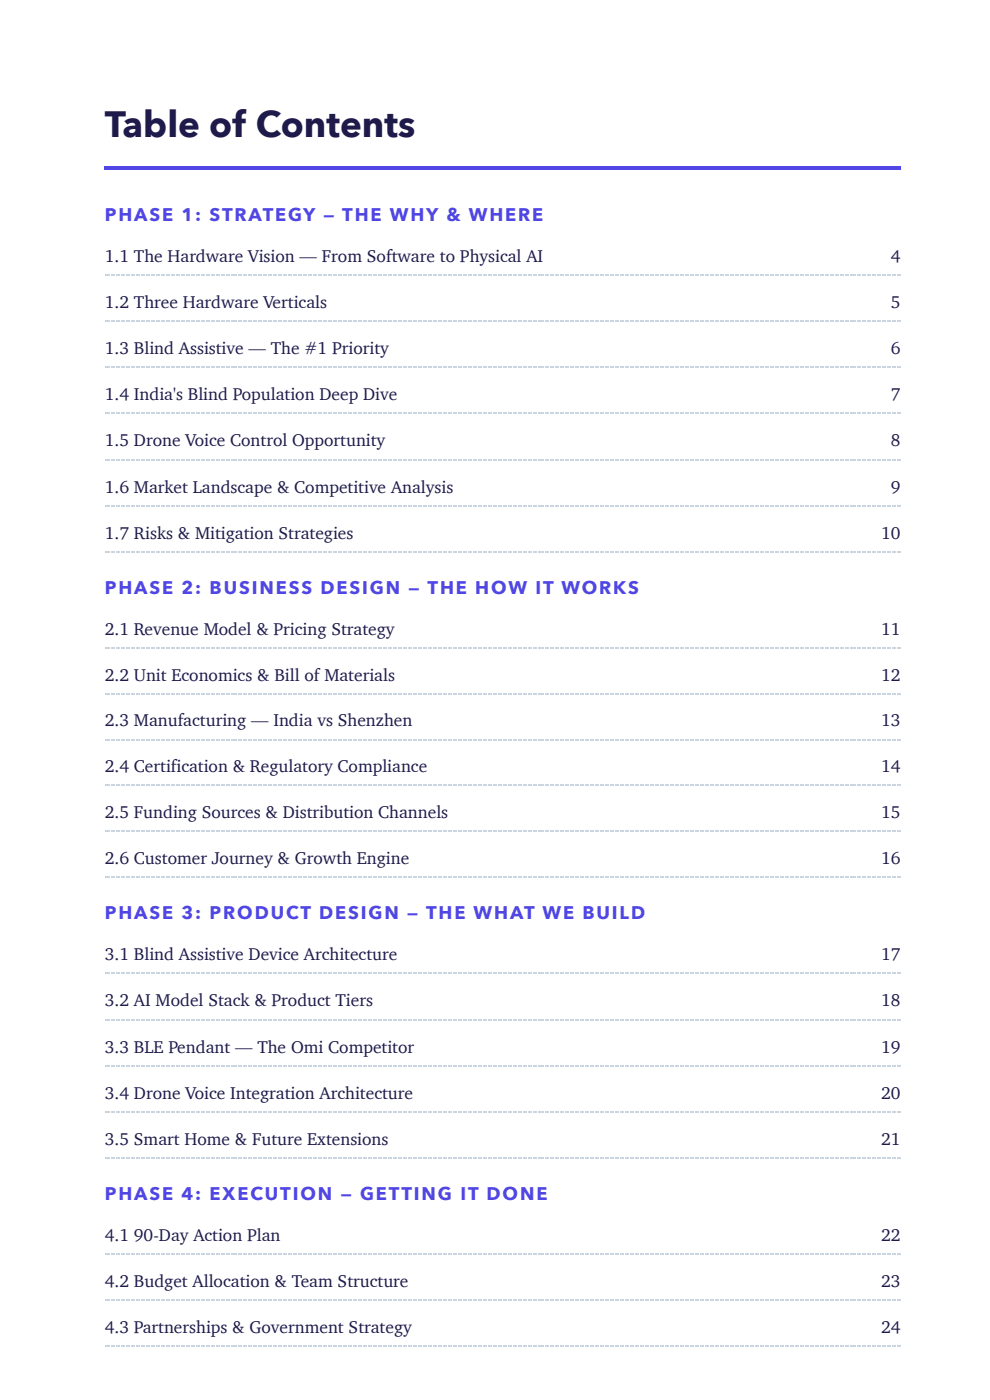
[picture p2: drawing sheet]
<svg xmlns="http://www.w3.org/2000/svg" width="210mm" height="297mm" viewBox="0 0 210 297" stroke-linecap="round" stroke-linejoin="round" font-family="sans-serif">
<defs><g id="words">
<text font-size="7.8" fill="#1e1b4b" x="22.2" y="29.1">Table of Contents</text>
<g font-size="3.9" fill="#4f46e5">
<text x="22.2" y="46.8">PHASE 1: STRATEGY — THE WHY &amp; WHERE</text>
<text x="22.2" y="125.9">PHASE 2: BUSINESS DESIGN — THE HOW IT WORKS</text>
<text x="22.2" y="195">PHASE 3: PRODUCT DESIGN — THE WHAT WE BUILD</text>
<text x="22.2" y="254.5">PHASE 4: EXECUTION — GETTING IT DONE</text>
</g>
<g font-size="3.7" fill="#1e1b4b">
<text x="22.2" y="55.6">1.1 The Hardware Vision — From Software to Physical AI</text>
<text x="188.9" y="55.6">4</text>
<text x="22.2" y="65.4">1.2 Three Hardware Verticals</text>
<text x="188.9" y="65.4">5</text>
<text x="22.2" y="75.1">1.3 Blind Assistive — The #1 Priority</text>
<text x="188.9" y="75.1">6</text>
<text x="22.2" y="84.9">1.4 India's Blind Population Deep Dive</text>
<text x="188.9" y="84.9">7</text>
<text x="22.2" y="94.7">1.5 Drone Voice Control Opportunity</text>
<text x="188.9" y="94.7">8</text>
<text x="22.2" y="104.5">1.6 Market Landscape &amp; Competitive Analysis</text>
<text x="188.9" y="104.5">9</text>
<text x="22.2" y="114.3">1.7 Risks &amp; Mitigation Strategies</text>
<text x="186.8" y="114.3">10</text>
<text x="22.2" y="134.7">2.1 Revenue Model &amp; Pricing Strategy</text>
<text x="186.8" y="134.7">11</text>
<text x="22.2" y="144.5">2.2 Unit Economics &amp; Bill of Materials</text>
<text x="186.8" y="144.5">12</text>
<text x="22.2" y="154">2.3 Manufacturing — India vs Shenzhen</text>
<text x="186.8" y="154">13</text>
<text x="22.2" y="163.8">2.4 Certification &amp; Regulatory Compliance</text>
<text x="186.8" y="163.8">14</text>
<text x="22.2" y="173.6">2.5 Funding Sources &amp; Distribution Channels</text>
<text x="186.8" y="173.6">15</text>
<text x="22.2" y="183.4">2.6 Customer Journey &amp; Growth Engine</text>
<text x="186.8" y="183.4">16</text>
<text x="22.2" y="203.7">3.1 Blind Assistive Device Architecture</text>
<text x="186.8" y="203.7">17</text>
<text x="22.2" y="213.5">3.2 AI Model Stack &amp; Product Tiers</text>
<text x="186.8" y="213.5">18</text>
<text x="22.2" y="223.3">3.3 BLE Pendant — The Omi Competitor</text>
<text x="186.8" y="223.3">19</text>
<text x="22.2" y="233.1">3.4 Drone Voice Integration Architecture</text>
<text x="186.8" y="233.1">20</text>
<text x="22.2" y="242.9">3.5 Smart Home &amp; Future Extensions</text>
<text x="186.8" y="242.9">21</text>
<text x="22.2" y="263.3">4.1 90-Day Action Plan</text>
<text x="186.8" y="263.3">22</text>
<text x="22.2" y="273.1">4.2 Budget Allocation &amp; Team Structure</text>
<text x="186.8" y="273.1">23</text>
<text x="22.2" y="282.8">4.3 Partnerships &amp; Government Strategy</text>
<text x="186.8" y="282.8">24</text>
</g>
</g></defs>
<path d="M22.2 35.2h168.8v.8h-168.8z" fill="#4f46e5"/>
<g fill="#cbd5e1">
<path d="M22.2 58.2h.6v.3h-.6z"/>
<path d="M23 58.2h.3v.3h-.3z"/>
<path d="M23.5 58.2h.3v.3h-.3z"/>
<path d="M24.1 58.2h.2v.3h-.2z"/>
<path d="M24.6 58.2h.3v.3h-.3z"/>
<path d="M25.1 58.2h.3v.3h-.3z"/>
<path d="M25.7 58.2h.2v.3h-.2z"/>
<path d="M26.2 58.2h.3v.3h-.3z"/>
<path d="M26.7 58.2h.3v.3h-.3z"/>
<path d="M27.3 58.2h.2v.3h-.2z"/>
<path d="M27.8 58.2h.2v.3h-.2z"/>
<path d="M28.3 58.2h.3v.3h-.3z"/>
<path d="M28.8 58.2h.3v.3h-.3z"/>
<path d="M29.4 58.2h.2v.3h-.2z"/>
<path d="M29.9 58.2h.3v.3h-.3z"/>
<path d="M30.4 58.2h.3v.3h-.3z"/>
<path d="M31 58.2h.2v.3h-.2z"/>
<path d="M31.5 58.2h.2v.3h-.2z"/>
<path d="M32 58.2h.3v.3h-.3z"/>
<path d="M32.5 58.2h.3v.3h-.3z"/>
<path d="M33.1 58.2h.2v.3h-.2z"/>
<path d="M33.6 58.2h.3v.3h-.3z"/>
<path d="M34.1 58.2h.3v.3h-.3z"/>
<path d="M34.7 58.2h.2v.3h-.2z"/>
<path d="M35.2 58.2h.3v.3h-.3z"/>
<path d="M35.7 58.2h.3v.3h-.3z"/>
<path d="M36.2 58.2h.3v.3h-.3z"/>
<path d="M36.8 58.2h.2v.3h-.2z"/>
<path d="M37.3 58.2h.3v.3h-.3z"/>
<path d="M37.8 58.2h.3v.3h-.3z"/>
<path d="M38.4 58.2h.2v.3h-.2z"/>
<path d="M38.9 58.2h.3v.3h-.3z"/>
<path d="M39.4 58.2h.3v.3h-.3z"/>
<path d="M40 58.2h.2v.3h-.2z"/>
<path d="M40.5 58.2h.2v.3h-.2z"/>
<path d="M41 58.2h.3v.3h-.3z"/>
<path d="M41.5 58.2h.3v.3h-.3z"/>
<path d="M42.1 58.2h.2v.3h-.2z"/>
<path d="M42.6 58.2h.3v.3h-.3z"/>
<path d="M43.1 58.2h.3v.3h-.3z"/>
<path d="M43.7 58.2h.2v.3h-.2z"/>
<path d="M44.2 58.2h.2v.3h-.2z"/>
<path d="M44.7 58.2h.3v.3h-.3z"/>
<path d="M45.2 58.2h.3v.3h-.3z"/>
<path d="M45.8 58.2h.2v.3h-.2z"/>
<path d="M46.3 58.2h.3v.3h-.3z"/>
<path d="M46.8 58.2h.3v.3h-.3z"/>
<path d="M47.4 58.2h.2v.3h-.2z"/>
<path d="M47.9 58.2h.3v.3h-.3z"/>
<path d="M48.4 58.2h.3v.3h-.3z"/>
<path d="M48.9 58.2h.3v.3h-.3z"/>
<path d="M49.5 58.2h.2v.3h-.2z"/>
<path d="M50 58.2h.3v.3h-.3z"/>
<path d="M50.5 58.2h.3v.3h-.3z"/>
<path d="M51.1 58.2h.2v.3h-.2z"/>
<path d="M51.6 58.2h.3v.3h-.3z"/>
<path d="M52.1 58.2h.3v.3h-.3z"/>
<path d="M52.7 58.2h.2v.3h-.2z"/>
<path d="M53.2 58.2h.2v.3h-.2z"/>
<path d="M53.7 58.2h.3v.3h-.3z"/>
<path d="M54.2 58.2h.3v.3h-.3z"/>
<path d="M54.8 58.2h.2v.3h-.2z"/>
<path d="M55.3 58.2h.3v.3h-.3z"/>
<path d="M55.8 58.2h.3v.3h-.3z"/>
<path d="M56.4 58.2h.2v.3h-.2z"/>
<path d="M56.9 58.2h.2v.3h-.2z"/>
<path d="M57.4 58.2h.3v.3h-.3z"/>
<path d="M57.9 58.2h.3v.3h-.3z"/>
<path d="M58.5 58.2h.2v.3h-.2z"/>
<path d="M59 58.2h.3v.3h-.3z"/>
<path d="M59.5 58.2h.3v.3h-.3z"/>
<path d="M60.1 58.2h.2v.3h-.2z"/>
<path d="M60.6 58.2h.3v.3h-.3z"/>
<path d="M61.1 58.2h.3v.3h-.3z"/>
<path d="M61.6 58.2h.3v.3h-.3z"/>
<path d="M62.2 58.2h.2v.3h-.2z"/>
<path d="M62.7 58.2h.3v.3h-.3z"/>
<path d="M63.2 58.2h.3v.3h-.3z"/>
<path d="M63.8 58.2h.2v.3h-.2z"/>
<path d="M64.3 58.2h.3v.3h-.3z"/>
<path d="M64.8 58.2h.3v.3h-.3z"/>
<path d="M65.4 58.2h.2v.3h-.2z"/>
<path d="M65.9 58.2h.2v.3h-.2z"/>
<path d="M66.4 58.2h.3v.3h-.3z"/>
<path d="M66.9 58.2h.3v.3h-.3z"/>
<path d="M67.5 58.2h.2v.3h-.2z"/>
<path d="M68 58.2h.3v.3h-.3z"/>
<path d="M68.5 58.2h.3v.3h-.3z"/>
<path d="M69.1 58.2h.2v.3h-.2z"/>
<path d="M69.6 58.2h.2v.3h-.2z"/>
<path d="M70.1 58.2h.3v.3h-.3z"/>
<path d="M70.6 58.2h.3v.3h-.3z"/>
<path d="M71.2 58.2h.2v.3h-.2z"/>
<path d="M71.7 58.2h.3v.3h-.3z"/>
<path d="M72.2 58.2h.3v.3h-.3z"/>
<path d="M72.8 58.2h.2v.3h-.2z"/>
<path d="M73.3 58.2h.3v.3h-.3z"/>
<path d="M73.8 58.2h.3v.3h-.3z"/>
<path d="M74.3 58.2h.3v.3h-.3z"/>
<path d="M74.9 58.2h.2v.3h-.2z"/>
<path d="M75.4 58.2h.3v.3h-.3z"/>
<path d="M75.9 58.2h.3v.3h-.3z"/>
<path d="M76.5 58.2h.2v.3h-.2z"/>
<path d="M77 58.2h.3v.3h-.3z"/>
<path d="M77.5 58.2h.3v.3h-.3z"/>
<path d="M78.1 58.2h.2v.3h-.2z"/>
<path d="M78.6 58.2h.2v.3h-.2z"/>
<path d="M79.1 58.2h.3v.3h-.3z"/>
<path d="M79.6 58.2h.3v.3h-.3z"/>
<path d="M80.2 58.2h.2v.3h-.2z"/>
<path d="M80.7 58.2h.3v.3h-.3z"/>
<path d="M81.2 58.2h.3v.3h-.3z"/>
<path d="M81.8 58.2h.2v.3h-.2z"/>
<path d="M82.3 58.2h.2v.3h-.2z"/>
<path d="M82.8 58.2h.3v.3h-.3z"/>
<path d="M83.3 58.2h.3v.3h-.3z"/>
<path d="M83.9 58.2h.2v.3h-.2z"/>
<path d="M84.4 58.2h.3v.3h-.3z"/>
<path d="M84.9 58.2h.3v.3h-.3z"/>
<path d="M85.5 58.2h.2v.3h-.2z"/>
<path d="M86 58.2h.3v.3h-.3z"/>
<path d="M86.5 58.2h.3v.3h-.3z"/>
<path d="M87 58.2h.3v.3h-.3z"/>
<path d="M87.6 58.2h.2v.3h-.2z"/>
<path d="M88.1 58.2h.3v.3h-.3z"/>
<path d="M88.6 58.2h.3v.3h-.3z"/>
<path d="M89.2 58.2h.2v.3h-.2z"/>
<path d="M89.7 58.2h.3v.3h-.3z"/>
<path d="M90.2 58.2h.3v.3h-.3z"/>
<path d="M90.8 58.2h.2v.3h-.2z"/>
<path d="M91.3 58.2h.2v.3h-.2z"/>
<path d="M91.8 58.2h.3v.3h-.3z"/>
<path d="M92.3 58.2h.3v.3h-.3z"/>
<path d="M92.9 58.2h.2v.3h-.2z"/>
<path d="M93.4 58.2h.3v.3h-.3z"/>
<path d="M93.9 58.2h.3v.3h-.3z"/>
<path d="M94.5 58.2h.2v.3h-.2z"/>
<path d="M95 58.2h.2v.3h-.2z"/>
<path d="M95.5 58.2h.3v.3h-.3z"/>
<path d="M96 58.2h.3v.3h-.3z"/>
<path d="M96.6 58.2h.2v.3h-.2z"/>
<path d="M97.1 58.2h.3v.3h-.3z"/>
<path d="M97.6 58.2h.3v.3h-.3z"/>
<path d="M98.2 58.2h.2v.3h-.2z"/>
<path d="M98.7 58.2h.3v.3h-.3z"/>
<path d="M99.2 58.2h.3v.3h-.3z"/>
<path d="M99.7 58.2h.3v.3h-.3z"/>
<path d="M100.3 58.2h.2v.3h-.2z"/>
<path d="M100.8 58.2h.3v.3h-.3z"/>
<path d="M101.3 58.2h.3v.3h-.3z"/>
<path d="M101.9 58.2h.2v.3h-.2z"/>
<path d="M102.4 58.2h.3v.3h-.3z"/>
<path d="M102.9 58.2h.3v.3h-.3z"/>
<path d="M103.5 58.2h.2v.3h-.2z"/>
<path d="M104 58.2h.2v.3h-.2z"/>
<path d="M104.5 58.2h.3v.3h-.3z"/>
<path d="M105 58.2h.3v.3h-.3z"/>
<path d="M105.6 58.2h.2v.3h-.2z"/>
<path d="M106.1 58.2h.3v.3h-.3z"/>
<path d="M106.6 58.2h.3v.3h-.3z"/>
<path d="M107.2 58.2h.2v.3h-.2z"/>
<path d="M107.7 58.2h.2v.3h-.2z"/>
<path d="M108.2 58.2h.3v.3h-.3z"/>
<path d="M108.7 58.2h.3v.3h-.3z"/>
<path d="M109.3 58.2h.2v.3h-.2z"/>
<path d="M109.8 58.2h.3v.3h-.3z"/>
<path d="M110.3 58.2h.3v.3h-.3z"/>
<path d="M110.9 58.2h.2v.3h-.2z"/>
<path d="M111.4 58.2h.3v.3h-.3z"/>
<path d="M111.9 58.2h.3v.3h-.3z"/>
<path d="M112.4 58.2h.3v.3h-.3z"/>
<path d="M113 58.2h.2v.3h-.2z"/>
<path d="M113.5 58.2h.3v.3h-.3z"/>
<path d="M114 58.2h.3v.3h-.3z"/>
<path d="M114.6 58.2h.2v.3h-.2z"/>
<path d="M115.1 58.2h.3v.3h-.3z"/>
<path d="M115.6 58.2h.3v.3h-.3z"/>
<path d="M116.2 58.2h.2v.3h-.2z"/>
<path d="M116.7 58.2h.2v.3h-.2z"/>
<path d="M117.2 58.2h.3v.3h-.3z"/>
<path d="M117.7 58.2h.3v.3h-.3z"/>
<path d="M118.3 58.2h.2v.3h-.2z"/>
<path d="M118.8 58.2h.3v.3h-.3z"/>
<path d="M119.3 58.2h.3v.3h-.3z"/>
<path d="M119.9 58.2h.2v.3h-.2z"/>
<path d="M120.4 58.2h.2v.3h-.2z"/>
<path d="M120.9 58.2h.3v.3h-.3z"/>
<path d="M121.4 58.2h.3v.3h-.3z"/>
<path d="M122 58.2h.2v.3h-.2z"/>
<path d="M122.5 58.2h.3v.3h-.3z"/>
<path d="M123 58.2h.3v.3h-.3z"/>
<path d="M123.6 58.2h.2v.3h-.2z"/>
<path d="M124.1 58.2h.3v.3h-.3z"/>
<path d="M124.6 58.2h.3v.3h-.3z"/>
<path d="M125.1 58.2h.3v.3h-.3z"/>
<path d="M125.7 58.2h.2v.3h-.2z"/>
<path d="M126.2 58.2h.3v.3h-.3z"/>
<path d="M126.7 58.2h.3v.3h-.3z"/>
<path d="M127.3 58.2h.2v.3h-.2z"/>
<path d="M127.8 58.2h.3v.3h-.3z"/>
<path d="M128.3 58.2h.3v.3h-.3z"/>
<path d="M128.9 58.2h.2v.3h-.2z"/>
<path d="M129.4 58.2h.2v.3h-.2z"/>
<path d="M129.9 58.2h.3v.3h-.3z"/>
<path d="M130.4 58.2h.3v.3h-.3z"/>
<path d="M131 58.2h.2v.3h-.2z"/>
<path d="M131.5 58.2h.3v.3h-.3z"/>
<path d="M132 58.2h.3v.3h-.3z"/>
<path d="M132.6 58.2h.2v.3h-.2z"/>
<path d="M133.1 58.2h.2v.3h-.2z"/>
<path d="M133.6 58.2h.3v.3h-.3z"/>
<path d="M134.1 58.2h.3v.3h-.3z"/>
<path d="M134.7 58.2h.2v.3h-.2z"/>
<path d="M135.2 58.2h.3v.3h-.3z"/>
<path d="M135.7 58.2h.3v.3h-.3z"/>
<path d="M136.3 58.2h.2v.3h-.2z"/>
<path d="M136.8 58.2h.3v.3h-.3z"/>
<path d="M137.3 58.2h.3v.3h-.3z"/>
<path d="M137.8 58.2h.3v.3h-.3z"/>
<path d="M138.4 58.2h.2v.3h-.2z"/>
<path d="M138.9 58.2h.3v.3h-.3z"/>
<path d="M139.4 58.2h.3v.3h-.3z"/>
<path d="M140 58.2h.2v.3h-.2z"/>
<path d="M140.5 58.2h.3v.3h-.3z"/>
<path d="M141 58.2h.3v.3h-.3z"/>
<path d="M141.6 58.2h.2v.3h-.2z"/>
<path d="M142.1 58.2h.2v.3h-.2z"/>
<path d="M142.6 58.2h.3v.3h-.3z"/>
<path d="M143.1 58.2h.3v.3h-.3z"/>
<path d="M143.7 58.2h.2v.3h-.2z"/>
<path d="M144.2 58.2h.3v.3h-.3z"/>
<path d="M144.7 58.2h.3v.3h-.3z"/>
<path d="M145.3 58.2h.2v.3h-.2z"/>
<path d="M145.8 58.2h.2v.3h-.2z"/>
<path d="M146.3 58.2h.3v.3h-.3z"/>
<path d="M146.8 58.2h.3v.3h-.3z"/>
<path d="M147.4 58.2h.2v.3h-.2z"/>
<path d="M147.9 58.2h.3v.3h-.3z"/>
<path d="M148.4 58.2h.3v.3h-.3z"/>
<path d="M149 58.2h.2v.3h-.2z"/>
<path d="M149.5 58.2h.3v.3h-.3z"/>
<path d="M150 58.2h.3v.3h-.3z"/>
<path d="M150.5 58.2h.3v.3h-.3z"/>
<path d="M151.1 58.2h.2v.3h-.2z"/>
<path d="M151.6 58.2h.3v.3h-.3z"/>
<path d="M152.1 58.2h.3v.3h-.3z"/>
<path d="M152.7 58.2h.2v.3h-.2z"/>
<path d="M153.2 58.2h.3v.3h-.3z"/>
<path d="M153.7 58.2h.3v.3h-.3z"/>
<path d="M154.3 58.2h.2v.3h-.2z"/>
<path d="M154.8 58.2h.2v.3h-.2z"/>
<path d="M155.3 58.2h.3v.3h-.3z"/>
<path d="M155.8 58.2h.3v.3h-.3z"/>
<path d="M156.4 58.2h.2v.3h-.2z"/>
<path d="M156.9 58.2h.3v.3h-.3z"/>
<path d="M157.4 58.2h.3v.3h-.3z"/>
<path d="M158 58.2h.2v.3h-.2z"/>
<path d="M158.5 58.2h.2v.3h-.2z"/>
<path d="M159 58.2h.3v.3h-.3z"/>
<path d="M159.5 58.2h.3v.3h-.3z"/>
<path d="M160.1 58.2h.2v.3h-.2z"/>
<path d="M160.6 58.2h.3v.3h-.3z"/>
<path d="M161.1 58.2h.3v.3h-.3z"/>
<path d="M161.7 58.2h.2v.3h-.2z"/>
<path d="M162.2 58.2h.3v.3h-.3z"/>
<path d="M162.7 58.2h.3v.3h-.3z"/>
<path d="M163.2 58.2h.3v.3h-.3z"/>
<path d="M163.8 58.2h.2v.3h-.2z"/>
<path d="M164.3 58.2h.3v.3h-.3z"/>
<path d="M164.8 58.2h.3v.3h-.3z"/>
<path d="M165.4 58.2h.2v.3h-.2z"/>
<path d="M165.9 58.2h.3v.3h-.3z"/>
<path d="M166.4 58.2h.3v.3h-.3z"/>
<path d="M167 58.2h.2v.3h-.2z"/>
<path d="M167.5 58.2h.2v.3h-.2z"/>
<path d="M168 58.2h.3v.3h-.3z"/>
<path d="M168.5 58.2h.3v.3h-.3z"/>
<path d="M169.1 58.2h.2v.3h-.2z"/>
<path d="M169.6 58.2h.3v.3h-.3z"/>
<path d="M170.1 58.2h.3v.3h-.3z"/>
<path d="M170.7 58.2h.2v.3h-.2z"/>
<path d="M171.2 58.2h.2v.3h-.2z"/>
<path d="M171.7 58.2h.3v.3h-.3z"/>
<path d="M172.2 58.2h.3v.3h-.3z"/>
<path d="M172.8 58.2h.2v.3h-.2z"/>
<path d="M173.3 58.2h.3v.3h-.3z"/>
<path d="M173.8 58.2h.3v.3h-.3z"/>
<path d="M174.4 58.2h.2v.3h-.2z"/>
<path d="M174.9 58.2h.3v.3h-.3z"/>
<path d="M175.4 58.2h.3v.3h-.3z"/>
<path d="M175.9 58.2h.3v.3h-.3z"/>
<path d="M176.5 58.2h.2v.3h-.2z"/>
<path d="M177 58.2h.3v.3h-.3z"/>
<path d="M177.5 58.2h.3v.3h-.3z"/>
<path d="M178.1 58.2h.2v.3h-.2z"/>
<path d="M178.6 58.2h.3v.3h-.3z"/>
<path d="M179.1 58.2h.3v.3h-.3z"/>
<path d="M179.7 58.2h.2v.3h-.2z"/>
<path d="M180.2 58.2h.2v.3h-.2z"/>
<path d="M180.7 58.2h.3v.3h-.3z"/>
<path d="M181.2 58.2h.3v.3h-.3z"/>
<path d="M181.8 58.2h.2v.3h-.2z"/>
<path d="M182.3 58.2h.3v.3h-.3z"/>
<path d="M182.8 58.2h.3v.3h-.3z"/>
<path d="M183.4 58.2h.2v.3h-.2z"/>
<path d="M183.9 58.2h.2v.3h-.2z"/>
<path d="M184.4 58.2h.3v.3h-.3z"/>
<path d="M184.9 58.2h.3v.3h-.3z"/>
<path d="M185.5 58.2h.2v.3h-.2z"/>
<path d="M186 58.2h.3v.3h-.3z"/>
<path d="M186.5 58.2h.3v.3h-.3z"/>
<path d="M187.1 58.2h.2v.3h-.2z"/>
<path d="M187.6 58.2h.3v.3h-.3z"/>
<path d="M188.1 58.2h.3v.3h-.3z"/>
<path d="M188.6 58.2h.3v.3h-.3z"/>
<path d="M189.2 58.2h.2v.3h-.2z"/>
<path d="M189.7 58.2h.3v.3h-.3z"/>
<path d="M190.2 58.2h.3v.3h-.3z"/>
<path d="M190.8 58.2h.2v.3h-.2z"/>
<path d="M22.2 68h.6v.3h-.6z"/>
<path d="M23 68h.3v.3h-.3z"/>
<path d="M23.5 68h.3v.3h-.3z"/>
<path d="M24.1 68h.2v.3h-.2z"/>
<path d="M24.6 68h.3v.3h-.3z"/>
<path d="M25.1 68h.3v.3h-.3z"/>
<path d="M25.7 68h.2v.3h-.2z"/>
<path d="M26.2 68h.3v.3h-.3z"/>
<path d="M26.7 68h.3v.3h-.3z"/>
<path d="M27.3 68h.2v.3h-.2z"/>
<path d="M27.8 68h.2v.3h-.2z"/>
<path d="M28.3 68h.3v.3h-.3z"/>
<path d="M28.8 68h.3v.3h-.3z"/>
<path d="M29.4 68h.2v.3h-.2z"/>
<path d="M29.9 68h.3v.3h-.3z"/>
<path d="M30.4 68h.3v.3h-.3z"/>
<path d="M31 68h.2v.3h-.2z"/>
<path d="M31.5 68h.2v.3h-.2z"/>
<path d="M32 68h.3v.3h-.3z"/>
<path d="M32.5 68h.3v.3h-.3z"/>
<path d="M33.1 68h.2v.3h-.2z"/>
<path d="M33.6 68h.3v.3h-.3z"/>
<path d="M34.1 68h.3v.3h-.3z"/>
<path d="M34.7 68h.2v.3h-.2z"/>
<path d="M35.2 68h.3v.3h-.3z"/>
<path d="M35.7 68h.3v.3h-.3z"/>
<path d="M36.2 68h.3v.3h-.3z"/>
<path d="M36.8 68h.2v.3h-.2z"/>
<path d="M37.3 68h.3v.3h-.3z"/>
<path d="M37.8 68h.3v.3h-.3z"/>
<path d="M38.4 68h.2v.3h-.2z"/>
<path d="M38.9 68h.3v.3h-.3z"/>
<path d="M39.4 68h.3v.3h-.3z"/>
<path d="M40 68h.2v.3h-.2z"/>
<path d="M40.5 68h.2v.3h-.2z"/>
<path d="M41 68h.3v.3h-.3z"/>
<path d="M41.5 68h.3v.3h-.3z"/>
<path d="M42.1 68h.2v.3h-.2z"/>
<path d="M42.6 68h.3v.3h-.3z"/>
<path d="M43.1 68h.3v.3h-.3z"/>
<path d="M43.7 68h.2v.3h-.2z"/>
<path d="M44.2 68h.2v.3h-.2z"/>
<path d="M44.7 68h.3v.3h-.3z"/>
<path d="M45.2 68h.3v.3h-.3z"/>
<path d="M45.8 68h.2v.3h-.2z"/>
<path d="M46.3 68h.3v.3h-.3z"/>
<path d="M46.8 68h.3v.3h-.3z"/>
<path d="M47.4 68h.2v.3h-.2z"/>
<path d="M47.9 68h.3v.3h-.3z"/>
<path d="M48.4 68h.3v.3h-.3z"/>
<path d="M48.9 68h.3v.3h-.3z"/>
<path d="M49.5 68h.2v.3h-.2z"/>
<path d="M50 68h.3v.3h-.3z"/>
<path d="M50.5 68h.3v.3h-.3z"/>
<path d="M51.1 68h.2v.3h-.2z"/>
<path d="M51.6 68h.3v.3h-.3z"/>
<path d="M52.1 68h.3v.3h-.3z"/>
<path d="M52.7 68h.2v.3h-.2z"/>
<path d="M53.2 68h.2v.3h-.2z"/>
<path d="M53.7 68h.3v.3h-.3z"/>
<path d="M54.2 68h.3v.3h-.3z"/>
<path d="M54.8 68h.2v.3h-.2z"/>
<path d="M55.3 68h.3v.3h-.3z"/>
<path d="M55.8 68h.3v.3h-.3z"/>
<path d="M56.4 68h.2v.3h-.2z"/>
<path d="M56.9 68h.2v.3h-.2z"/>
<path d="M57.4 68h.3v.3h-.3z"/>
<path d="M57.9 68h.3v.3h-.3z"/>
<path d="M58.5 68h.2v.3h-.2z"/>
<path d="M59 68h.3v.3h-.3z"/>
<path d="M59.5 68h.3v.3h-.3z"/>
<path d="M60.1 68h.2v.3h-.2z"/>
<path d="M60.6 68h.3v.3h-.3z"/>
<path d="M61.1 68h.3v.3h-.3z"/>
<path d="M61.6 68h.3v.3h-.3z"/>
<path d="M62.2 68h.2v.3h-.2z"/>
<path d="M62.7 68h.3v.3h-.3z"/>
<path d="M63.2 68h.3v.3h-.3z"/>
<path d="M63.8 68h.2v.3h-.2z"/>
<path d="M64.3 68h.3v.3h-.3z"/>
<path d="M64.8 68h.3v.3h-.3z"/>
<path d="M65.4 68h.2v.3h-.2z"/>
<path d="M65.9 68h.2v.3h-.2z"/>
<path d="M66.4 68h.3v.3h-.3z"/>
<path d="M66.9 68h.3v.3h-.3z"/>
<path d="M67.5 68h.2v.3h-.2z"/>
<path d="M68 68h.3v.3h-.3z"/>
<path d="M68.5 68h.3v.3h-.3z"/>
<path d="M69.1 68h.2v.3h-.2z"/>
<path d="M69.6 68h.2v.3h-.2z"/>
<path d="M70.1 68h.3v.3h-.3z"/>
<path d="M70.6 68h.3v.3h-.3z"/>
<path d="M71.2 68h.2v.3h-.2z"/>
<path d="M71.7 68h.3v.3h-.3z"/>
<path d="M72.2 68h.3v.3h-.3z"/>
<path d="M72.8 68h.2v.3h-.2z"/>
<path d="M73.3 68h.3v.3h-.3z"/>
<path d="M73.8 68h.3v.3h-.3z"/>
<path d="M74.3 68h.3v.3h-.3z"/>
<path d="M74.9 68h.2v.3h-.2z"/>
<path d="M75.4 68h.3v.3h-.3z"/>
<path d="M75.9 68h.3v.3h-.3z"/>
<path d="M76.5 68h.2v.3h-.2z"/>
<path d="M77 68h.3v.3h-.3z"/>
<path d="M77.5 68h.3v.3h-.3z"/>
<path d="M78.1 68h.2v.3h-.2z"/>
<path d="M78.6 68h.2v.3h-.2z"/>
<path d="M79.1 68h.3v.3h-.3z"/>
<path d="M79.6 68h.3v.3h-.3z"/>
<path d="M80.2 68h.2v.3h-.2z"/>
<path d="M80.7 68h.3v.3h-.3z"/>
<path d="M81.2 68h.3v.3h-.3z"/>
<path d="M81.8 68h.2v.3h-.2z"/>
<path d="M82.3 68h.2v.3h-.2z"/>
<path d="M82.8 68h.3v.3h-.3z"/>
<path d="M83.3 68h.3v.3h-.3z"/>
<path d="M83.9 68h.2v.3h-.2z"/>
<path d="M84.4 68h.3v.3h-.3z"/>
<path d="M84.9 68h.3v.3h-.3z"/>
<path d="M85.5 68h.2v.3h-.2z"/>
<path d="M86 68h.3v.3h-.3z"/>
<path d="M86.5 68h.3v.3h-.3z"/>
<path d="M87 68h.3v.3h-.3z"/>
<path d="M87.6 68h.2v.3h-.2z"/>
<path d="M88.1 68h.3v.3h-.3z"/>
<path d="M88.6 68h.3v.3h-.3z"/>
<path d="M89.2 68h.2v.3h-.2z"/>
<path d="M89.7 68h.3v.3h-.3z"/>
<path d="M90.2 68h.3v.3h-.3z"/>
<path d="M90.8 68h.2v.3h-.2z"/>
<path d="M91.3 68h.2v.3h-.2z"/>
<path d="M91.8 68h.3v.3h-.3z"/>
<path d="M92.3 68h.3v.3h-.3z"/>
<path d="M92.9 68h.2v.3h-.2z"/>
<path d="M93.4 68h.3v.3h-.3z"/>
<path d="M93.9 68h.3v.3h-.3z"/>
<path d="M94.5 68h.2v.3h-.2z"/>
<path d="M95 68h.2v.3h-.2z"/>
<path d="M95.5 68h.3v.3h-.3z"/>
<path d="M96 68h.3v.3h-.3z"/>
<path d="M96.6 68h.2v.3h-.2z"/>
<path d="M97.1 68h.3v.3h-.3z"/>
<path d="M97.6 68h.3v.3h-.3z"/>
<path d="M98.2 68h.2v.3h-.2z"/>
<path d="M98.7 68h.3v.3h-.3z"/>
<path d="M99.2 68h.3v.3h-.3z"/>
<path d="M99.7 68h.3v.3h-.3z"/>
<path d="M100.3 68h.2v.3h-.2z"/>
<path d="M100.8 68h.3v.3h-.3z"/>
<path d="M101.3 68h.3v.3h-.3z"/>
<path d="M101.9 68h.2v.3h-.2z"/>
<path d="M102.4 68h.3v.3h-.3z"/>
<path d="M102.9 68h.3v.3h-.3z"/>
<path d="M103.5 68h.2v.3h-.2z"/>
<path d="M104 68h.2v.3h-.2z"/>
<path d="M104.5 68h.3v.3h-.3z"/>
<path d="M105 68h.3v.3h-.3z"/>
<path d="M105.6 68h.2v.3h-.2z"/>
<path d="M106.1 68h.3v.3h-.3z"/>
<path d="M106.6 68h.3v.3h-.3z"/>
<path d="M107.2 68h.2v.3h-.2z"/>
<path d="M107.7 68h.2v.3h-.2z"/>
<path d="M108.2 68h.3v.3h-.3z"/>
<path d="M108.7 68h.3v.3h-.3z"/>
<path d="M109.3 68h.2v.3h-.2z"/>
<path d="M109.8 68h.3v.3h-.3z"/>
<path d="M110.3 68h.3v.3h-.3z"/>
<path d="M110.9 68h.2v.3h-.2z"/>
<path d="M111.4 68h.3v.3h-.3z"/>
<path d="M111.9 68h.3v.3h-.3z"/>
<path d="M112.4 68h.3v.3h-.3z"/>
<path d="M113 68h.2v.3h-.2z"/>
<path d="M113.5 68h.3v.3h-.3z"/>
<path d="M114 68h.3v.3h-.3z"/>
<path d="M114.6 68h.2v.3h-.2z"/>
<path d="M115.1 68h.3v.3h-.3z"/>
<path d="M115.6 68h.3v.3h-.3z"/>
<path d="M116.2 68h.2v.3h-.2z"/>
<path d="M116.7 68h.2v.3h-.2z"/>
<path d="M117.2 68h.3v.3h-.3z"/>
<path d="M117.7 68h.3v.3h-.3z"/>
<path d="M118.3 68h.2v.3h-.2z"/>
<path d="M118.8 68h.3v.3h-.3z"/>
<path d="M119.3 68h.3v.3h-.3z"/>
<path d="M119.9 68h.2v.3h-.2z"/>
<path d="M120.4 68h.2v.3h-.2z"/>
<path d="M120.9 68h.3v.3h-.3z"/>
<path d="M121.4 68h.3v.3h-.3z"/>
<path d="M122 68h.2v.3h-.2z"/>
<path d="M122.5 68h.3v.3h-.3z"/>
<path d="M123 68h.3v.3h-.3z"/>
<path d="M123.6 68h.2v.3h-.2z"/>
<path d="M124.1 68h.3v.3h-.3z"/>
<path d="M124.6 68h.3v.3h-.3z"/>
<path d="M125.1 68h.3v.3h-.3z"/>
<path d="M125.7 68h.2v.3h-.2z"/>
<path d="M126.2 68h.3v.3h-.3z"/>
<path d="M126.7 68h.3v.3h-.3z"/>
<path d="M127.3 68h.2v.3h-.2z"/>
<path d="M127.8 68h.3v.3h-.3z"/>
<path d="M128.3 68h.3v.3h-.3z"/>
<path d="M128.9 68h.2v.3h-.2z"/>
<path d="M129.4 68h.2v.3h-.2z"/>
<path d="M129.9 68h.3v.3h-.3z"/>
<path d="M130.4 68h.3v.3h-.3z"/>
<path d="M131 68h.2v.3h-.2z"/>
<path d="M131.5 68h.3v.3h-.3z"/>
<path d="M132 68h.3v.3h-.3z"/>
<path d="M132.6 68h.2v.3h-.2z"/>
<path d="M133.1 68h.2v.3h-.2z"/>
<path d="M133.6 68h.3v.3h-.3z"/>
<path d="M134.1 68h.3v.3h-.3z"/>
<path d="M134.7 68h.2v.3h-.2z"/>
<path d="M135.2 68h.3v.3h-.3z"/>
<path d="M135.7 68h.3v.3h-.3z"/>
<path d="M136.3 68h.2v.3h-.2z"/>
<path d="M136.8 68h.3v.3h-.3z"/>
<path d="M137.3 68h.3v.3h-.3z"/>
<path d="M137.8 68h.3v.3h-.3z"/>
<path d="M138.4 68h.2v.3h-.2z"/>
<path d="M138.9 68h.3v.3h-.3z"/>
<path d="M139.4 68h.3v.3h-.3z"/>
<path d="M140 68h.2v.3h-.2z"/>
<path d="M140.5 68h.3v.3h-.3z"/>
<path d="M141 68h.3v.3h-.3z"/>
<path d="M141.6 68h.2v.3h-.2z"/>
<path d="M142.1 68h.2v.3h-.2z"/>
<path d="M142.6 68h.3v.3h-.3z"/>
<path d="M143.1 68h.3v.3h-.3z"/>
<path d="M143.7 68h.2v.3h-.2z"/>
<path d="M144.2 68h.3v.3h-.3z"/>
<path d="M144.7 68h.3v.3h-.3z"/>
<path d="M145.3 68h.2v.3h-.2z"/>
<path d="M145.8 68h.2v.3h-.2z"/>
<path d="M146.3 68h.3v.3h-.3z"/>
<path d="M146.8 68h.3v.3h-.3z"/>
<path d="M147.4 68h.2v.3h-.2z"/>
<path d="M147.9 68h.3v.3h-.3z"/>
<path d="M148.4 68h.3v.3h-.3z"/>
<path d="M149 68h.2v.3h-.2z"/>
<path d="M149.5 68h.3v.3h-.3z"/>
<path d="M150 68h.3v.3h-.3z"/>
<path d="M150.5 68h.3v.3h-.3z"/>
<path d="M151.1 68h.2v.3h-.2z"/>
<path d="M151.6 68h.3v.3h-.3z"/>
<path d="M152.1 68h.3v.3h-.3z"/>
<path d="M152.7 68h.2v.3h-.2z"/>
<path d="M153.2 68h.3v.3h-.3z"/>
<path d="M153.7 68h.3v.3h-.3z"/>
<path d="M154.3 68h.2v.3h-.2z"/>
<path d="M154.8 68h.2v.3h-.2z"/>
<path d="M155.3 68h.3v.3h-.3z"/>
<path d="M155.8 68h.3v.3h-.3z"/>
<path d="M156.4 68h.2v.3h-.2z"/>
<path d="M156.9 68h.3v.3h-.3z"/>
<path d="M157.4 68h.3v.3h-.3z"/>
<path d="M158 68h.2v.3h-.2z"/>
<path d="M158.5 68h.2v.3h-.2z"/>
<path d="M159 68h.3v.3h-.3z"/>
<path d="M159.5 68h.3v.3h-.3z"/>
<path d="M160.1 68h.2v.3h-.2z"/>
<path d="M160.6 68h.3v.3h-.3z"/>
<path d="M161.1 68h.3v.3h-.3z"/>
<path d="M161.7 68h.2v.3h-.2z"/>
<path d="M162.2 68h.3v.3h-.3z"/>
<path d="M162.7 68h.3v.3h-.3z"/>
<path d="M163.2 68h.3v.3h-.3z"/>
<path d="M163.8 68h.2v.3h-.2z"/>
<path d="M164.3 68h.3v.3h-.3z"/>
<path d="M164.8 68h.3v.3h-.3z"/>
<path d="M165.4 68h.2v.3h-.2z"/>
<path d="M165.9 68h.3v.3h-.3z"/>
<path d="M166.4 68h.3v.3h-.3z"/>
<path d="M167 68h.2v.3h-.2z"/>
<path d="M167.5 68h.2v.3h-.2z"/>
<path d="M168 68h.3v.3h-.3z"/>
<path d="M168.5 68h.3v.3h-.3z"/>
<path d="M169.1 68h.2v.3h-.2z"/>
<path d="M169.6 68h.3v.3h-.3z"/>
<path d="M170.1 68h.3v.3h-.3z"/>
<path d="M170.7 68h.2v.3h-.2z"/>
<path d="M171.2 68h.2v.3h-.2z"/>
<path d="M171.7 68h.3v.3h-.3z"/>
<path d="M172.2 68h.3v.3h-.3z"/>
<path d="M172.8 68h.2v.3h-.2z"/>
<path d="M173.3 68h.3v.3h-.3z"/>
<path d="M173.8 68h.3v.3h-.3z"/>
<path d="M174.4 68h.2v.3h-.2z"/>
<path d="M174.9 68h.3v.3h-.3z"/>
<path d="M175.4 68h.3v.3h-.3z"/>
<path d="M175.9 68h.3v.3h-.3z"/>
<path d="M176.5 68h.2v.3h-.2z"/>
<path d="M177 68h.3v.3h-.3z"/>
<path d="M177.5 68h.3v.3h-.3z"/>
<path d="M178.1 68h.2v.3h-.2z"/>
<path d="M178.6 68h.3v.3h-.3z"/>
<path d="M179.1 68h.3v.3h-.3z"/>
<path d="M179.7 68h.2v.3h-.2z"/>
<path d="M180.2 68h.2v.3h-.2z"/>
<path d="M180.7 68h.3v.3h-.3z"/>
<path d="M181.2 68h.3v.3h-.3z"/>
<path d="M181.8 68h.2v.3h-.2z"/>
<path d="M182.3 68h.3v.3h-.3z"/>
<path d="M182.8 68h.3v.3h-.3z"/>
<path d="M183.4 68h.2v.3h-.2z"/>
<path d="M183.9 68h.2v.3h-.2z"/>
<path d="M184.4 68h.3v.3h-.3z"/>
<path d="M184.9 68h.3v.3h-.3z"/>
<path d="M185.5 68h.2v.3h-.2z"/>
<path d="M186 68h.3v.3h-.3z"/>
<path d="M186.5 68h.3v.3h-.3z"/>
<path d="M187.1 68h.2v.3h-.2z"/>
<path d="M187.6 68h.3v.3h-.3z"/>
<path d="M188.1 68h.3v.3h-.3z"/>
<path d="M188.6 68h.3v.3h-.3z"/>
<path d="M189.2 68h.2v.3h-.2z"/>
<path d="M189.7 68h.3v.3h-.3z"/>
<path d="M190.2 68h.3v.3h-.3z"/>
<path d="M190.8 68h.2v.3h-.2z"/>
<path d="M22.2 77.8h.6v.3h-.6z"/>
<path d="M23 77.8h.3v.3h-.3z"/>
<path d="M23.5 77.8h.3v.3h-.3z"/>
<path d="M24.1 77.8h.2v.3h-.2z"/>
<path d="M24.6 77.8h.3v.3h-.3z"/>
<path d="M25.1 77.8h.3v.3h-.3z"/>
<path d="M25.7 77.8h.2v.3h-.2z"/>
<path d="M26.2 77.8h.3v.3h-.3z"/>
<path d="M26.7 77.8h.3v.3h-.3z"/>
<path d="M27.3 77.8h.2v.3h-.2z"/>
<path d="M27.8 77.8h.2v.3h-.2z"/>
<path d="M28.3 77.8h.3v.3h-.3z"/>
<path d="M28.8 77.8h.3v.3h-.3z"/>
<path d="M29.4 77.8h.2v.3h-.2z"/>
<path d="M29.9 77.8h.3v.3h-.3z"/>
<path d="M30.4 77.8h.3v.3h-.3z"/>
<path d="M31 77.8h.2v.3h-.2z"/>
<path d="M31.5 77.8h.2v.3h-.2z"/>
<path d="M32 77.8h.3v.3h-.3z"/>
<path d="M32.5 77.8h.3v.3h-.3z"/>
<path d="M33.1 77.8h.2v.3h-.2z"/>
<path d="M33.6 77.8h.3v.3h-.3z"/>
<path d="M34.1 77.8h.3v.3h-.3z"/>
<path d="M34.7 77.8h.2v.3h-.2z"/>
<path d="M35.2 77.8h.3v.3h-.3z"/>
<path d="M35.7 77.8h.3v.3h-.3z"/>
<path d="M36.2 77.8h.3v.3h-.3z"/>
<path d="M36.8 77.8h.2v.3h-.2z"/>
<path d="M37.3 77.8h.3v.3h-.3z"/>
<path d="M37.8 77.8h.3v.3h-.3z"/>
<path d="M38.4 77.8h.2v.3h-.2z"/>
<path d="M38.9 77.8h.3v.3h-.3z"/>
<path d="M39.4 77.8h.3v.3h-.3z"/>
<path d="M40 77.8h.2v.3h-.2z"/>
<path d="M40.5 77.8h.2v.3h-.2z"/>
<path d="M41 77.8h.3v.3h-.3z"/>
<path d="M41.5 77.8h.3v.3h-.3z"/>
<path d="M42.1 77.8h.2v.3h-.2z"/>
<path d="M42.6 77.8h.3v.3h-.3z"/>
<path d="M43.1 77.8h.3v.3h-.3z"/>
<path d="M43.7 77.8h.2v.3h-.2z"/>
<path d="M44.2 77.8h.2v.3h-.2z"/>
<path d="M44.7 77.8h.3v.3h-.3z"/>
<path d="M45.2 77.8h.3v.3h-.3z"/>
<path d="M45.8 77.8h.2v.3h-.2z"/>
<path d="M46.3 77.8h.3v.3h-.3z"/>
<path d="M46.8 77.8h.3v.3h-.3z"/>
<path d="M47.4 77.8h.2v.3h-.2z"/>
<path d="M47.9 77.8h.3v.3h-.3z"/>
<path d="M48.4 77.8h.3v.3h-.3z"/>
<path d="M48.9 77.8h.3v.3h-.3z"/>
<path d="M49.5 77.8h.2v.3h-.2z"/>
<path d="M50 77.8h.3v.3h-.3z"/>
<path d="M50.5 77.8h.3v.3h-.3z"/>
<path d="M51.1 77.8h.2v.3h-.2z"/>
<path d="M51.6 77.8h.3v.3h-.3z"/>
<path d="M52.1 77.8h.3v.3h-.3z"/>
<path d="M52.7 77.8h.2v.3h-.2z"/>
<path d="M53.2 77.8h.2v.3h-.2z"/>
<path d="M53.7 77.8h.3v.3h-.3z"/>
<path d="M54.2 77.8h.3v.3h-.3z"/>
<path d="M54.8 77.8h.2v.3h-.2z"/>
<path d="M55.3 77.8h.3v.3h-.3z"/>
<path d="M55.8 77.8h.3v.3h-.3z"/>
<path d="M56.4 77.8h.2v.3h-.2z"/>
<path d="M56.9 77.8h.2v.3h-.2z"/>
<path d="M57.4 77.8h.3v.3h-.3z"/>
<path d="M57.9 77.8h.3v.3h-.3z"/>
<path d="M58.5 77.8h.2v.3h-.2z"/>
<path d="M59 77.8h.3v.3h-.3z"/>
<path d="M59.5 77.8h.3v.3h-.3z"/>
<path d="M60.1 77.8h.2v.3h-.2z"/>
<path d="M60.6 77.8h.3v.3h-.3z"/>
<path d="M61.1 77.8h.3v.3h-.3z"/>
<path d="M61.6 77.8h.3v.3h-.3z"/>
<path d="M62.2 77.8h.2v.3h-.2z"/>
<path d="M62.7 77.8h.3v.3h-.3z"/>
<path d="M63.2 77.8h.3v.3h-.3z"/>
<path d="M63.8 77.8h.2v.3h-.2z"/>
<path d="M64.3 77.8h.3v.3h-.3z"/>
<path d="M64.8 77.8h.3v.3h-.3z"/>
<path d="M65.4 77.8h.2v.3h-.2z"/>
<path d="M65.9 77.8h.2v.3h-.2z"/>
<path d="M66.4 77.8h.3v.3h-.3z"/>
<path d="M66.9 77.8h.3v.3h-.3z"/>
<path d="M67.5 77.8h.2v.3h-.2z"/>
<path d="M68 77.8h.3v.3h-.3z"/>
<path d="M68.5 77.8h.3v.3h-.3z"/>
<path d="M69.1 77.8h.2v.3h-.2z"/>
<path d="M69.6 77.8h.2v.3h-.2z"/>
<path d="M70.1 77.8h.3v.3h-.3z"/>
<path d="M70.6 77.8h.3v.3h-.3z"/>
<path d="M71.2 77.8h.2v.3h-.2z"/>
<path d="M71.7 77.8h.3v.3h-.3z"/>
<path d="M72.2 77.8h.3v.3h-.3z"/>
<path d="M72.8 77.8h.2v.3h-.2z"/>
<path d="M73.3 77.8h.3v.3h-.3z"/>
<path d="M73.8 77.8h.3v.3h-.3z"/>
<path d="M74.3 77.8h.3v.3h-.3z"/>
<path d="M74.9 77.8h.2v.3h-.2z"/>
<path d="M75.4 77.8h.3v.3h-.3z"/>
<path d="M75.9 77.8h.3v.3h-.3z"/>
<path d="M76.5 77.8h.2v.3h-.2z"/>
<path d="M77 77.8h.3v.3h-.3z"/>
<path d="M77.5 77.8h.3v.3h-.3z"/>
<path d="M78.1 77.8h.2v.3h-.2z"/>
<path d="M78.6 77.8h.2v.3h-.2z"/>
<path d="M79.1 77.8h.3v.3h-.3z"/>
<path d="M79.6 77.8h.3v.3h-.3z"/>
<path d="M80.2 77.8h.2v.3h-.2z"/>
<path d="M80.7 77.8h.3v.3h-.3z"/>
<path d="M81.2 77.8h.3v.3h-.3z"/>
<path d="M81.8 77.8h.2v.3h-.2z"/>
<path d="M82.3 77.8h.2v.3h-.2z"/>
<path d="M82.8 77.8h.3v.3h-.3z"/>
<path d="M83.3 77.8h.3v.3h-.3z"/>
<path d="M83.9 77.8h.2v.3h-.2z"/>
<path d="M84.4 77.8h.3v.3h-.3z"/>
<path d="M84.9 77.8h.3v.3h-.3z"/>
<path d="M85.5 77.8h.2v.3h-.2z"/>
<path d="M86 77.8h.3v.3h-.3z"/>
<path d="M86.5 77.8h.3v.3h-.3z"/>
<path d="M87 77.8h.3v.3h-.3z"/>
<path d="M87.6 77.8h.2v.3h-.2z"/>
<path d="M88.1 77.8h.3v.3h-.3z"/>
<path d="M88.6 77.8h.3v.3h-.3z"/>
<path d="M89.2 77.8h.2v.3h-.2z"/>
<path d="M89.7 77.8h.3v.3h-.3z"/>
<path d="M90.2 77.8h.3v.3h-.3z"/>
<path d="M90.8 77.8h.2v.3h-.2z"/>
<path d="M91.3 77.8h.2v.3h-.2z"/>
<path d="M91.8 77.8h.3v.3h-.3z"/>
<path d="M92.3 77.8h.3v.3h-.3z"/>
<path d="M92.9 77.8h.2v.3h-.2z"/>
<path d="M93.4 77.8h.3v.3h-.3z"/>
<path d="M93.9 77.8h.3v.3h-.3z"/>
<path d="M94.5 77.8h.2v.3h-.2z"/>
<path d="M95 77.8h.2v.3h-.2z"/>
<path d="M95.5 77.8h.3v.3h-.3z"/>
<path d="M96 77.8h.3v.3h-.3z"/>
<path d="M96.6 77.8h.2v.3h-.2z"/>
<path d="M97.1 77.8h.3v.3h-.3z"/>
<path d="M97.6 77.8h.3v.3h-.3z"/>
<path d="M98.2 77.8h.2v.3h-.2z"/>
<path d="M98.7 77.8h.3v.3h-.3z"/>
<path d="M99.2 77.8h.3v.3h-.3z"/>
<path d="M99.7 77.8h.3v.3h-.3z"/>
<path d="M100.3 77.8h.2v.3h-.2z"/>
<path d="M100.8 77.8h.3v.3h-.3z"/>
<path d="M101.3 77.8h.3v.3h-.3z"/>
<path d="M101.9 77.8h.2v.3h-.2z"/>
<path d="M102.4 77.8h.3v.3h-.3z"/>
<path d="M102.9 77.8h.3v.3h-.3z"/>
<path d="M103.5 77.8h.2v.3h-.2z"/>
<path d="M104 77.8h.2v.3h-.2z"/>
<path d="M104.5 77.8h.3v.3h-.3z"/>
<path d="M105 77.8h.3v.3h-.3z"/>
<path d="M105.6 77.8h.2v.3h-.2z"/>
<path d="M106.1 77.8h.3v.3h-.3z"/>
<path d="M106.6 77.8h.3v.3h-.3z"/>
<path d="M107.2 77.8h.2v.3h-.2z"/>
<path d="M107.7 77.8h.2v.3h-.2z"/>
<path d="M108.2 77.8h.3v.3h-.3z"/>
<path d="M108.7 77.8h.3v.3h-.3z"/>
<path d="M109.3 77.8h.2v.3h-.2z"/>
<path d="M109.8 77.8h.3v.3h-.3z"/>
<path d="M110.3 77.8h.3v.3h-.3z"/>
<path d="M110.9 77.8h.2v.3h-.2z"/>
<path d="M111.4 77.8h.3v.3h-.3z"/>
<path d="M111.9 77.8h.3v.3h-.3z"/>
<path d="M112.4 77.8h.3v.3h-.3z"/>
<path d="M113 77.8h.2v.3h-.2z"/>
<path d="M113.5 77.8h.3v.3h-.3z"/>
<path d="M114 77.8h.3v.3h-.3z"/>
<path d="M114.6 77.8h.2v.3h-.2z"/>
<path d="M115.1 77.8h.3v.3h-.3z"/>
<path d="M115.6 77.8h.3v.3h-.3z"/>
<path d="M116.2 77.8h.2v.3h-.2z"/>
<path d="M116.7 77.8h.2v.3h-.2z"/>
<path d="M117.2 77.8h.3v.3h-.3z"/>
<path d="M117.7 77.8h.3v.3h-.3z"/>
<path d="M118.3 77.8h.2v.3h-.2z"/>
<path d="M118.8 77.8h.3v.3h-.3z"/>
<path d="M119.3 77.8h.3v.3h-.3z"/>
<path d="M119.9 77.8h.2v.3h-.2z"/>
<path d="M120.4 77.8h.2v.3h-.2z"/>
<path d="M120.9 77.8h.3v.3h-.3z"/>
<path d="M121.4 77.8h.3v.3h-.3z"/>
<path d="M122 77.8h.2v.3h-.2z"/>
<path d="M122.5 77.8h.3v.3h-.3z"/>
<path d="M123 77.8h.3v.3h-.3z"/>
<path d="M123.6 77.8h.2v.3h-.2z"/>
<path d="M124.1 77.8h.3v.3h-.3z"/>
<path d="M124.6 77.8h.3v.3h-.3z"/>
<path d="M125.1 77.8h.3v.3h-.3z"/>
<path d="M125.7 77.8h.2v.3h-.2z"/>
<path d="M126.2 77.8h.3v.3h-.3z"/>
<path d="M126.7 77.8h.3v.3h-.3z"/>
<path d="M127.3 77.8h.2v.3h-.2z"/>
<path d="M127.8 77.8h.3v.3h-.3z"/>
<path d="M128.3 77.8h.3v.3h-.3z"/>
<path d="M128.9 77.8h.2v.3h-.2z"/>
<path d="M129.4 77.8h.2v.3h-.2z"/>
<path d="M129.9 77.8h.3v.3h-.3z"/>
<path d="M130.4 77.8h.3v.3h-.3z"/>
<path d="M131 77.8h.2v.3h-.2z"/>
<path d="M131.5 77.8h.3v.3h-.3z"/>
<path d="M132 77.8h.3v.3h-.3z"/>
<path d="M132.6 77.8h.2v.3h-.2z"/>
<path d="M133.1 77.8h.2v.3h-.2z"/>
<path d="M133.6 77.8h.3v.3h-.3z"/>
<path d="M134.1 77.8h.3v.3h-.3z"/>
<path d="M134.7 77.8h.2v.3h-.2z"/>
<path d="M135.2 77.8h.3v.3h-.3z"/>
<path d="M135.7 77.8h.3v.3h-.3z"/>
<path d="M136.3 77.8h.2v.3h-.2z"/>
<path d="M136.8 77.8h.3v.3h-.3z"/>
<path d="M137.3 77.8h.3v.3h-.3z"/>
<path d="M137.8 77.8h.3v.3h-.3z"/>
<path d="M138.4 77.8h.2v.3h-.2z"/>
<path d="M138.9 77.8h.3v.3h-.3z"/>
<path d="M139.4 77.8h.3v.3h-.3z"/>
<path d="M140 77.8h.2v.3h-.2z"/>
<path d="M140.5 77.8h.3v.3h-.3z"/>
<path d="M141 77.8h.3v.3h-.3z"/>
<path d="M141.6 77.8h.2v.3h-.2z"/>
<path d="M142.1 77.8h.2v.3h-.2z"/>
<path d="M142.6 77.8h.3v.3h-.3z"/>
<path d="M143.1 77.8h.3v.3h-.3z"/>
<path d="M143.7 77.8h.2v.3h-.2z"/>
<path d="M144.2 77.8h.3v.3h-.3z"/>
<path d="M144.7 77.8h.3v.3h-.3z"/>
<path d="M145.3 77.8h.2v.3h-.2z"/>
<path d="M145.8 77.8h.2v.3h-.2z"/>
<path d="M146.3 77.8h.3v.3h-.3z"/>
<path d="M146.8 77.8h.3v.3h-.3z"/>
<path d="M147.4 77.8h.2v.3h-.2z"/>
<path d="M147.9 77.8h.3v.3h-.3z"/>
<path d="M148.4 77.8h.3v.3h-.3z"/>
<path d="M149 77.8h.2v.3h-.2z"/>
<path d="M149.5 77.8h.3v.3h-.3z"/>
<path d="M150 77.8h.3v.3h-.3z"/>
<path d="M150.5 77.8h.3v.3h-.3z"/>
<path d="M151.1 77.8h.2v.3h-.2z"/>
<path d="M151.6 77.8h.3v.3h-.3z"/>
<path d="M152.1 77.8h.3v.3h-.3z"/>
<path d="M152.7 77.8h.2v.3h-.2z"/>
<path d="M153.2 77.8h.3v.3h-.3z"/>
<path d="M153.7 77.8h.3v.3h-.3z"/>
<path d="M154.3 77.8h.2v.3h-.2z"/>
<path d="M154.8 77.8h.2v.3h-.2z"/>
<path d="M155.3 77.8h.3v.3h-.3z"/>
<path d="M155.8 77.8h.3v.3h-.3z"/>
<path d="M156.4 77.8h.2v.3h-.2z"/>
<path d="M156.9 77.8h.3v.3h-.3z"/>
<path d="M157.4 77.8h.3v.3h-.3z"/>
<path d="M158 77.8h.2v.3h-.2z"/>
<path d="M158.5 77.8h.2v.3h-.2z"/>
<path d="M159 77.8h.3v.3h-.3z"/>
<path d="M159.5 77.8h.3v.3h-.3z"/>
<path d="M160.1 77.8h.2v.3h-.2z"/>
<path d="M160.6 77.8h.3v.3h-.3z"/>
<path d="M161.1 77.8h.3v.3h-.3z"/>
<path d="M161.7 77.8h.2v.3h-.2z"/>
<path d="M162.2 77.8h.3v.3h-.3z"/>
<path d="M162.7 77.8h.3v.3h-.3z"/>
<path d="M163.2 77.8h.3v.3h-.3z"/>
<path d="M163.8 77.8h.2v.3h-.2z"/>
<path d="M164.3 77.8h.3v.3h-.3z"/>
<path d="M164.8 77.8h.3v.3h-.3z"/>
<path d="M165.4 77.8h.2v.3h-.2z"/>
<path d="M165.9 77.8h.3v.3h-.3z"/>
<path d="M166.4 77.8h.3v.3h-.3z"/>
<path d="M167 77.8h.2v.3h-.2z"/>
<path d="M167.5 77.8h.2v.3h-.2z"/>
<path d="M168 77.8h.3v.3h-.3z"/>
<path d="M168.5 77.8h.3v.3h-.3z"/>
<path d="M169.1 77.8h.2v.3h-.2z"/>
<path d="M169.6 77.8h.3v.3h-.3z"/>
<path d="M170.1 77.8h.3v.3h-.3z"/>
<path d="M170.7 77.8h.2v.3h-.2z"/>
<path d="M171.2 77.8h.2v.3h-.2z"/>
<path d="M171.7 77.8h.3v.3h-.3z"/>
<path d="M172.2 77.8h.3v.3h-.3z"/>
<path d="M172.8 77.8h.2v.3h-.2z"/>
<path d="M173.3 77.8h.3v.3h-.3z"/>
<path d="M173.8 77.8h.3v.3h-.3z"/>
<path d="M174.4 77.8h.2v.3h-.2z"/>
<path d="M174.9 77.8h.3v.3h-.3z"/>
<path d="M175.4 77.8h.3v.3h-.3z"/>
<path d="M175.9 77.8h.3v.3h-.3z"/>
<path d="M176.5 77.8h.2v.3h-.2z"/>
<path d="M177 77.8h.3v.3h-.3z"/>
<path d="M177.5 77.8h.3v.3h-.3z"/>
<path d="M178.1 77.8h.2v.3h-.2z"/>
<path d="M178.6 77.8h.3v.3h-.3z"/>
<path d="M179.1 77.8h.3v.3h-.3z"/>
<path d="M179.7 77.8h.2v.3h-.2z"/>
<path d="M180.2 77.8h.2v.3h-.2z"/>
<path d="M180.7 77.8h.3v.3h-.3z"/>
<path d="M181.2 77.8h.3v.3h-.3z"/>
<path d="M181.8 77.8h.2v.3h-.2z"/>
<path d="M182.3 77.8h.3v.3h-.3z"/>
<path d="M182.8 77.8h.3v.3h-.3z"/>
<path d="M183.4 77.8h.2v.3h-.2z"/>
<path d="M183.9 77.8h.2v.3h-.2z"/>
<path d="M184.4 77.8h.3v.3h-.3z"/>
<path d="M184.9 77.8h.3v.3h-.3z"/>
<path d="M185.5 77.8h.2v.3h-.2z"/>
<path d="M186 77.8h.3v.3h-.3z"/>
<path d="M186.5 77.8h.3v.3h-.3z"/>
<path d="M187.1 77.8h.2v.3h-.2z"/>
<path d="M187.6 77.8h.3v.3h-.3z"/>
<path d="M188.1 77.8h.3v.3h-.3z"/>
<path d="M188.6 77.8h.3v.3h-.3z"/>
<path d="M189.2 77.8h.2v.3h-.2z"/>
<path d="M189.7 77.8h.3v.3h-.3z"/>
<path d="M190.2 77.8h.3v.3h-.3z"/>
<path d="M190.8 77.8h.2v.3h-.2z"/>
<path d="M22.2 87.6h.6v.2h-.6z"/>
<path d="M23 87.6h.3v.2h-.3z"/>
<path d="M23.5 87.6h.3v.2h-.3z"/>
<path d="M24.1 87.6h.2v.2h-.2z"/>
<path d="M24.6 87.6h.3v.2h-.3z"/>
<path d="M25.1 87.6h.3v.2h-.3z"/>
<path d="M25.7 87.6h.2v.2h-.2z"/>
<path d="M26.2 87.6h.3v.2h-.3z"/>
<path d="M26.7 87.6h.3v.2h-.3z"/>
<path d="M27.3 87.6h.2v.2h-.2z"/>
<path d="M27.8 87.6h.2v.2h-.2z"/>
<path d="M28.3 87.6h.3v.2h-.3z"/>
<path d="M28.8 87.6h.3v.2h-.3z"/>
<path d="M29.4 87.6h.2v.2h-.2z"/>
<path d="M29.9 87.6h.3v.2h-.3z"/>
<path d="M30.4 87.6h.3v.2h-.3z"/>
<path d="M31 87.6h.2v.2h-.2z"/>
<path d="M31.5 87.6h.2v.2h-.2z"/>
<path d="M32 87.6h.3v.2h-.3z"/>
<path d="M32.5 87.6h.3v.2h-.3z"/>
<path d="M33.1 87.6h.2v.2h-.2z"/>
<path d="M33.6 87.6h.3v.2h-.3z"/>
<path d="M34.1 87.6h.3v.2h-.3z"/>
<path d="M34.7 87.6h.2v.2h-.2z"/>
<path d="M35.2 87.6h.3v.2h-.3z"/>
<path d="M35.7 87.6h.3v.2h-.3z"/>
<path d="M36.2 87.6h.3v.2h-.3z"/>
<path d="M36.8 87.6h.2v.2h-.2z"/>
<path d="M37.3 87.6h.3v.2h-.3z"/>
<path d="M37.8 87.6h.3v.2h-.3z"/>
<path d="M38.4 87.6h.2v.2h-.2z"/>
<path d="M38.9 87.6h.3v.2h-.3z"/>
<path d="M39.4 87.6h.3v.2h-.3z"/>
<path d="M40 87.6h.2v.2h-.2z"/>
<path d="M40.5 87.6h.2v.2h-.2z"/>
<path d="M41 87.6h.3v.2h-.3z"/>
<path d="M41.5 87.6h.3v.2h-.3z"/>
<path d="M42.1 87.6h.2v.2h-.2z"/>
<path d="M42.6 87.6h.3v.2h-.3z"/>
<path d="M43.1 87.6h.3v.2h-.3z"/>
<path d="M43.7 87.6h.2v.2h-.2z"/>
<path d="M44.2 87.6h.2v.2h-.2z"/>
<path d="M44.7 87.6h.3v.2h-.3z"/>
<path d="M45.2 87.6h.3v.2h-.3z"/>
<path d="M45.8 87.6h.2v.2h-.2z"/>
<path d="M46.3 87.6h.3v.2h-.3z"/>
<path d="M46.8 87.6h.3v.2h-.3z"/>
<path d="M47.4 87.6h.2v.2h-.2z"/>
<path d="M47.9 87.6h.3v.2h-.3z"/>
<path d="M48.4 87.6h.3v.2h-.3z"/>
<path d="M48.9 87.6h.3v.2h-.3z"/>
<path d="M49.5 87.6h.2v.2h-.2z"/>
<path d="M50 87.6h.3v.2h-.3z"/>
<path d="M50.5 87.6h.3v.2h-.3z"/>
<path d="M51.1 87.6h.2v.2h-.2z"/>
<path d="M51.6 87.6h.3v.2h-.3z"/>
<path d="M52.1 87.6h.3v.2h-.3z"/>
<path d="M52.7 87.6h.2v.2h-.2z"/>
<path d="M53.2 87.6h.2v.2h-.2z"/>
<path d="M53.7 87.6h.3v.2h-.3z"/>
<path d="M54.2 87.6h.3v.2h-.3z"/>
<path d="M54.8 87.6h.2v.2h-.2z"/>
<path d="M55.3 87.6h.3v.2h-.3z"/>
<path d="M55.8 87.6h.3v.2h-.3z"/>
<path d="M56.4 87.6h.2v.2h-.2z"/>
<path d="M56.9 87.6h.2v.2h-.2z"/>
<path d="M57.4 87.6h.3v.2h-.3z"/>
<path d="M57.9 87.6h.3v.2h-.3z"/>
<path d="M58.5 87.6h.2v.2h-.2z"/>
<path d="M59 87.6h.3v.2h-.3z"/>
<path d="M59.5 87.6h.3v.2h-.3z"/>
<path d="M60.1 87.6h.2v.2h-.2z"/>
<path d="M60.6 87.6h.3v.2h-.3z"/>
<path d="M61.1 87.6h.3v.2h-.3z"/>
<path d="M61.6 87.6h.3v.2h-.3z"/>
<path d="M62.2 87.6h.2v.2h-.2z"/>
<path d="M62.7 87.6h.3v.2h-.3z"/>
<path d="M63.2 87.6h.3v.2h-.3z"/>
<path d="M63.8 87.6h.2v.2h-.2z"/>
<path d="M64.3 87.6h.3v.2h-.3z"/>
<path d="M64.8 87.6h.3v.2h-.3z"/>
<path d="M65.4 87.6h.2v.2h-.2z"/>
<path d="M65.9 87.6h.2v.2h-.2z"/>
<path d="M66.4 87.6h.3v.2h-.3z"/>
<path d="M66.9 87.6h.3v.2h-.3z"/>
<path d="M67.5 87.6h.2v.2h-.2z"/>
<path d="M68 87.6h.3v.2h-.3z"/>
<path d="M68.5 87.6h.3v.2h-.3z"/>
<path d="M69.1 87.6h.2v.2h-.2z"/>
<path d="M69.6 87.6h.2v.2h-.2z"/>
<path d="M70.1 87.6h.3v.2h-.3z"/>
<path d="M70.6 87.6h.3v.2h-.3z"/>
<path d="M71.2 87.6h.2v.2h-.2z"/>
<path d="M71.7 87.6h.3v.2h-.3z"/>
<path d="M72.2 87.6h.3v.2h-.3z"/>
<path d="M72.8 87.6h.2v.2h-.2z"/>
<path d="M73.3 87.6h.3v.2h-.3z"/>
<path d="M73.8 87.6h.3v.2h-.3z"/>
<path d="M74.3 87.6h.3v.2h-.3z"/>
<path d="M74.9 87.6h.2v.2h-.2z"/>
<path d="M75.4 87.6h.3v.2h-.3z"/>
<path d="M75.9 87.6h.3v.2h-.3z"/>
<path d="M76.5 87.6h.2v.2h-.2z"/>
<path d="M77 87.6h.3v.2h-.3z"/>
<path d="M77.5 87.6h.3v.2h-.3z"/>
<path d="M78.1 87.6h.2v.2h-.2z"/>
<path d="M78.6 87.6h.2v.2h-.2z"/>
<path d="M79.1 87.6h.3v.2h-.3z"/>
<path d="M79.6 87.6h.3v.2h-.3z"/>
<path d="M80.2 87.6h.2v.2h-.2z"/>
<path d="M80.7 87.6h.3v.2h-.3z"/>
<path d="M81.2 87.6h.3v.2h-.3z"/>
<path d="M81.8 87.6h.2v.2h-.2z"/>
<path d="M82.3 87.6h.2v.2h-.2z"/>
<path d="M82.8 87.6h.3v.2h-.3z"/>
<path d="M83.3 87.6h.3v.2h-.3z"/>
<path d="M83.9 87.6h.2v.2h-.2z"/>
<path d="M84.4 87.6h.3v.2h-.3z"/>
<path d="M84.9 87.6h.3v.2h-.3z"/>
<path d="M85.5 87.6h.2v.2h-.2z"/>
<path d="M86 87.6h.3v.2h-.3z"/>
<path d="M86.5 87.6h.3v.2h-.3z"/>
<path d="M87 87.6h.3v.2h-.3z"/>
<path d="M87.6 87.6h.2v.2h-.2z"/>
<path d="M88.1 87.6h.3v.2h-.3z"/>
<path d="M88.6 87.6h.3v.2h-.3z"/>
<path d="M89.2 87.6h.2v.2h-.2z"/>
<path d="M89.7 87.6h.3v.2h-.3z"/>
<path d="M90.2 87.6h.3v.2h-.3z"/>
<path d="M90.8 87.6h.2v.2h-.2z"/>
<path d="M91.3 87.6h.2v.2h-.2z"/>
<path d="M91.8 87.6h.3v.2h-.3z"/>
<path d="M92.3 87.6h.3v.2h-.3z"/>
<path d="M92.9 87.6h.2v.2h-.2z"/>
<path d="M93.4 87.6h.3v.2h-.3z"/>
<path d="M93.9 87.6h.3v.2h-.3z"/>
<path d="M94.5 87.6h.2v.2h-.2z"/>
<path d="M95 87.6h.2v.2h-.2z"/>
<path d="M95.5 87.6h.3v.2h-.3z"/>
<path d="M96 87.6h.3v.2h-.3z"/>
<path d="M96.6 87.6h.2v.2h-.2z"/>
<path d="M97.1 87.6h.3v.2h-.3z"/>
<path d="M97.6 87.6h.3v.2h-.3z"/>
<path d="M98.2 87.6h.2v.2h-.2z"/>
<path d="M98.7 87.6h.3v.2h-.3z"/>
<path d="M99.2 87.6h.3v.2h-.3z"/>
<path d="M99.7 87.6h.3v.2h-.3z"/>
<path d="M100.3 87.6h.2v.2h-.2z"/>
<path d="M100.8 87.6h.3v.2h-.3z"/>
<path d="M101.3 87.6h.3v.2h-.3z"/>
<path d="M101.9 87.6h.2v.2h-.2z"/>
<path d="M102.4 87.6h.3v.2h-.3z"/>
<path d="M102.9 87.6h.3v.2h-.3z"/>
<path d="M103.5 87.6h.2v.2h-.2z"/>
<path d="M104 87.6h.2v.2h-.2z"/>
<path d="M104.5 87.6h.3v.2h-.3z"/>
<path d="M105 87.6h.3v.2h-.3z"/>
<path d="M105.6 87.6h.2v.2h-.2z"/>
<path d="M106.1 87.6h.3v.2h-.3z"/>
<path d="M106.6 87.6h.3v.2h-.3z"/>
<path d="M107.2 87.6h.2v.2h-.2z"/>
<path d="M107.7 87.6h.2v.2h-.2z"/>
<path d="M108.2 87.6h.3v.2h-.3z"/>
<path d="M108.7 87.6h.3v.2h-.3z"/>
<path d="M109.3 87.6h.2v.2h-.2z"/>
<path d="M109.8 87.6h.3v.2h-.3z"/>
<path d="M110.3 87.6h.3v.2h-.3z"/>
<path d="M110.9 87.6h.2v.2h-.2z"/>
<path d="M111.4 87.6h.3v.2h-.3z"/>
<path d="M111.9 87.6h.3v.2h-.3z"/>
<path d="M112.4 87.6h.3v.2h-.3z"/>
<path d="M113 87.6h.2v.2h-.2z"/>
<path d="M113.5 87.6h.3v.2h-.3z"/>
<path d="M114 87.6h.3v.2h-.3z"/>
<path d="M114.6 87.6h.2v.2h-.2z"/>
<path d="M115.1 87.6h.3v.2h-.3z"/>
<path d="M115.6 87.6h.3v.2h-.3z"/>
<path d="M116.2 87.6h.2v.2h-.2z"/>
<path d="M116.7 87.6h.2v.2h-.2z"/>
<path d="M117.2 87.6h.3v.2h-.3z"/>
<path d="M117.7 87.6h.3v.2h-.3z"/>
<path d="M118.3 87.6h.2v.2h-.2z"/>
<path d="M118.8 87.6h.3v.2h-.3z"/>
<path d="M119.3 87.6h.3v.2h-.3z"/>
<path d="M119.9 87.6h.2v.2h-.2z"/>
<path d="M120.4 87.6h.2v.2h-.2z"/>
<path d="M120.9 87.6h.3v.2h-.3z"/>
<path d="M121.4 87.6h.3v.2h-.3z"/>
<path d="M122 87.6h.2v.2h-.2z"/>
<path d="M122.5 87.6h.3v.2h-.3z"/>
<path d="M123 87.6h.3v.2h-.3z"/>
<path d="M123.6 87.6h.2v.2h-.2z"/>
<path d="M124.1 87.6h.3v.2h-.3z"/>
<path d="M124.6 87.6h.3v.2h-.3z"/>
<path d="M125.1 87.6h.3v.2h-.3z"/>
<path d="M125.7 87.6h.2v.2h-.2z"/>
<path d="M126.2 87.6h.3v.2h-.3z"/>
<path d="M126.7 87.6h.3v.2h-.3z"/>
<path d="M127.3 87.6h.2v.2h-.2z"/>
<path d="M127.8 87.6h.3v.2h-.3z"/>
<path d="M128.3 87.6h.3v.2h-.3z"/>
<path d="M128.9 87.6h.2v.2h-.2z"/>
<path d="M129.4 87.6h.2v.2h-.2z"/>
<path d="M129.9 87.6h.3v.2h-.3z"/>
<path d="M130.4 87.6h.3v.2h-.3z"/>
<path d="M131 87.6h.2v.2h-.2z"/>
<path d="M131.5 87.6h.3v.2h-.3z"/>
<path d="M132 87.6h.3v.2h-.3z"/>
<path d="M132.6 87.6h.2v.2h-.2z"/>
<path d="M133.1 87.6h.2v.2h-.2z"/>
<path d="M133.6 87.6h.3v.2h-.3z"/>
<path d="M134.1 87.6h.3v.2h-.3z"/>
<path d="M134.7 87.6h.2v.2h-.2z"/>
<path d="M135.2 87.6h.3v.2h-.3z"/>
<path d="M135.7 87.6h.3v.2h-.3z"/>
<path d="M136.3 87.6h.2v.2h-.2z"/>
<path d="M136.8 87.6h.3v.2h-.3z"/>
<path d="M137.3 87.6h.3v.2h-.3z"/>
<path d="M137.8 87.6h.3v.2h-.3z"/>
<path d="M138.4 87.6h.2v.2h-.2z"/>
<path d="M138.9 87.6h.3v.2h-.3z"/>
<path d="M139.4 87.6h.3v.2h-.3z"/>
<path d="M140 87.6h.2v.2h-.2z"/>
<path d="M140.5 87.6h.3v.2h-.3z"/>
<path d="M141 87.6h.3v.2h-.3z"/>
<path d="M141.6 87.6h.2v.2h-.2z"/>
<path d="M142.1 87.6h.2v.2h-.2z"/>
<path d="M142.6 87.6h.3v.2h-.3z"/>
<path d="M143.1 87.6h.3v.2h-.3z"/>
<path d="M143.7 87.6h.2v.2h-.2z"/>
<path d="M144.2 87.6h.3v.2h-.3z"/>
<path d="M144.7 87.6h.3v.2h-.3z"/>
<path d="M145.3 87.6h.2v.2h-.2z"/>
<path d="M145.8 87.6h.2v.2h-.2z"/>
<path d="M146.3 87.6h.3v.2h-.3z"/>
<path d="M146.8 87.6h.3v.2h-.3z"/>
<path d="M147.4 87.6h.2v.2h-.2z"/>
<path d="M147.9 87.6h.3v.2h-.3z"/>
<path d="M148.4 87.6h.3v.2h-.3z"/>
<path d="M149 87.6h.2v.2h-.2z"/>
<path d="M149.5 87.6h.3v.2h-.3z"/>
<path d="M150 87.6h.3v.2h-.3z"/>
<path d="M150.5 87.6h.3v.2h-.3z"/>
<path d="M151.1 87.6h.2v.2h-.2z"/>
<path d="M151.6 87.6h.3v.2h-.3z"/>
<path d="M152.1 87.6h.3v.2h-.3z"/>
<path d="M152.7 87.6h.2v.2h-.2z"/>
<path d="M153.2 87.6h.3v.2h-.3z"/>
<path d="M153.7 87.6h.3v.2h-.3z"/>
<path d="M154.3 87.6h.2v.2h-.2z"/>
<path d="M154.8 87.6h.2v.2h-.2z"/>
<path d="M155.3 87.6h.3v.2h-.3z"/>
<path d="M155.8 87.6h.3v.2h-.3z"/>
<path d="M156.4 87.6h.2v.2h-.2z"/>
<path d="M156.9 87.6h.3v.2h-.3z"/>
<path d="M157.4 87.6h.3v.2h-.3z"/>
<path d="M158 87.6h.2v.2h-.2z"/>
<path d="M158.5 87.6h.2v.2h-.2z"/>
<path d="M159 87.6h.3v.2h-.3z"/>
<path d="M159.5 87.6h.3v.2h-.3z"/>
<path d="M160.1 87.6h.2v.2h-.2z"/>
<path d="M160.6 87.6h.3v.2h-.3z"/>
<path d="M161.1 87.6h.3v.2h-.3z"/>
<path d="M161.7 87.6h.2v.2h-.2z"/>
<path d="M162.2 87.6h.3v.2h-.3z"/>
<path d="M162.7 87.6h.3v.2h-.3z"/>
<path d="M163.2 87.6h.3v.2h-.3z"/>
<path d="M163.8 87.6h.2v.2h-.2z"/>
<path d="M164.3 87.6h.3v.2h-.3z"/>
<path d="M164.8 87.6h.3v.2h-.3z"/>
<path d="M165.4 87.6h.2v.2h-.2z"/>
<path d="M165.9 87.6h.3v.2h-.3z"/>
<path d="M166.4 87.6h.3v.2h-.3z"/>
<path d="M167 87.6h.2v.2h-.2z"/>
<path d="M167.5 87.6h.2v.2h-.2z"/>
<path d="M168 87.6h.3v.2h-.3z"/>
<path d="M168.5 87.6h.3v.2h-.3z"/>
<path d="M169.1 87.6h.2v.2h-.2z"/>
<path d="M169.6 87.6h.3v.2h-.3z"/>
<path d="M170.1 87.6h.3v.2h-.3z"/>
<path d="M170.7 87.6h.2v.2h-.2z"/>
<path d="M171.2 87.6h.2v.2h-.2z"/>
<path d="M171.7 87.6h.3v.2h-.3z"/>
<path d="M172.2 87.6h.3v.2h-.3z"/>
<path d="M172.8 87.6h.2v.2h-.2z"/>
<path d="M173.3 87.6h.3v.2h-.3z"/>
<path d="M173.8 87.6h.3v.2h-.3z"/>
<path d="M174.4 87.6h.2v.2h-.2z"/>
<path d="M174.9 87.6h.3v.2h-.3z"/>
<path d="M175.4 87.6h.3v.2h-.3z"/>
<path d="M175.9 87.6h.3v.2h-.3z"/>
<path d="M176.5 87.6h.2v.2h-.2z"/>
<path d="M177 87.6h.3v.2h-.3z"/>
<path d="M177.5 87.6h.3v.2h-.3z"/>
<path d="M178.1 87.6h.2v.2h-.2z"/>
<path d="M178.6 87.6h.3v.2h-.3z"/>
<path d="M179.1 87.6h.3v.2h-.3z"/>
<path d="M179.7 87.6h.2v.2h-.2z"/>
<path d="M180.2 87.6h.2v.2h-.2z"/>
<path d="M180.7 87.6h.3v.2h-.3z"/>
<path d="M181.2 87.6h.3v.2h-.3z"/>
<path d="M181.8 87.6h.2v.2h-.2z"/>
<path d="M182.3 87.6h.3v.2h-.3z"/>
<path d="M182.8 87.6h.3v.2h-.3z"/>
<path d="M183.4 87.6h.2v.2h-.2z"/>
<path d="M183.9 87.6h.2v.2h-.2z"/>
<path d="M184.4 87.6h.3v.2h-.3z"/>
<path d="M184.9 87.6h.3v.2h-.3z"/>
<path d="M185.5 87.6h.2v.2h-.2z"/>
<path d="M186 87.6h.3v.2h-.3z"/>
<path d="M186.5 87.6h.3v.2h-.3z"/>
<path d="M187.1 87.6h.2v.2h-.2z"/>
<path d="M187.6 87.6h.3v.2h-.3z"/>
<path d="M188.1 87.6h.3v.2h-.3z"/>
<path d="M188.6 87.6h.3v.2h-.3z"/>
<path d="M189.2 87.6h.2v.2h-.2z"/>
<path d="M189.7 87.6h.3v.2h-.3z"/>
<path d="M190.2 87.6h.3v.2h-.3z"/>
<path d="M190.8 87.6h.2v.2h-.2z"/>
<path d="M22.2 97.4h.6v.2h-.6z"/>
<path d="M23 97.4h.3v.2h-.3z"/>
<path d="M23.5 97.4h.3v.2h-.3z"/>
<path d="M24.1 97.4h.2v.2h-.2z"/>
<path d="M24.6 97.4h.3v.2h-.3z"/>
<path d="M25.1 97.4h.3v.2h-.3z"/>
<path d="M25.7 97.4h.2v.2h-.2z"/>
<path d="M26.2 97.4h.3v.2h-.3z"/>
<path d="M26.7 97.4h.3v.2h-.3z"/>
<path d="M27.3 97.4h.2v.2h-.2z"/>
<path d="M27.8 97.4h.2v.2h-.2z"/>
<path d="M28.3 97.4h.3v.2h-.3z"/>
<path d="M28.8 97.4h.3v.2h-.3z"/>
<path d="M29.4 97.4h.2v.2h-.2z"/>
<path d="M29.9 97.4h.3v.2h-.3z"/>
<path d="M30.4 97.4h.3v.2h-.3z"/>
<path d="M31 97.4h.2v.2h-.2z"/>
<path d="M31.5 97.4h.2v.2h-.2z"/>
<path d="M32 97.4h.3v.2h-.3z"/>
<path d="M32.5 97.4h.3v.2h-.3z"/>
<path d="M33.1 97.4h.2v.2h-.2z"/>
<path d="M33.6 97.4h.3v.2h-.3z"/>
<path d="M34.1 97.4h.3v.2h-.3z"/>
<path d="M34.7 97.4h.2v.2h-.2z"/>
<path d="M35.2 97.4h.3v.2h-.3z"/>
<path d="M35.7 97.4h.3v.2h-.3z"/>
<path d="M36.2 97.4h.3v.2h-.3z"/>
<path d="M36.8 97.4h.2v.2h-.2z"/>
<path d="M37.3 97.4h.3v.2h-.3z"/>
<path d="M37.8 97.4h.3v.2h-.3z"/>
<path d="M38.4 97.4h.2v.2h-.2z"/>
<path d="M38.9 97.4h.3v.2h-.3z"/>
<path d="M39.4 97.4h.3v.2h-.3z"/>
<path d="M40 97.4h.2v.2h-.2z"/>
<path d="M40.5 97.4h.2v.2h-.2z"/>
<path d="M41 97.4h.3v.2h-.3z"/>
<path d="M41.5 97.4h.3v.2h-.3z"/>
<path d="M42.1 97.4h.2v.2h-.2z"/>
<path d="M42.6 97.4h.3v.2h-.3z"/>
<path d="M43.1 97.4h.3v.2h-.3z"/>
<path d="M43.7 97.4h.2v.2h-.2z"/>
<path d="M44.2 97.4h.2v.2h-.2z"/>
<path d="M44.7 97.4h.3v.2h-.3z"/>
<path d="M45.2 97.4h.3v.2h-.3z"/>
<path d="M45.8 97.4h.2v.2h-.2z"/>
<path d="M46.3 97.4h.3v.2h-.3z"/>
<path d="M46.8 97.4h.3v.2h-.3z"/>
<path d="M47.4 97.4h.2v.2h-.2z"/>
<path d="M47.9 97.4h.3v.2h-.3z"/>
<path d="M48.4 97.4h.3v.2h-.3z"/>
<path d="M48.9 97.4h.3v.2h-.3z"/>
<path d="M49.5 97.4h.2v.2h-.2z"/>
<path d="M50 97.4h.3v.2h-.3z"/>
<path d="M50.5 97.4h.3v.2h-.3z"/>
<path d="M51.1 97.4h.2v.2h-.2z"/>
<path d="M51.6 97.4h.3v.2h-.3z"/>
<path d="M52.1 97.4h.3v.2h-.3z"/>
<path d="M52.7 97.4h.2v.2h-.2z"/>
<path d="M53.2 97.4h.2v.2h-.2z"/>
<path d="M53.7 97.4h.3v.2h-.3z"/>
<path d="M54.2 97.4h.3v.2h-.3z"/>
<path d="M54.8 97.4h.2v.2h-.2z"/>
<path d="M55.3 97.4h.3v.2h-.3z"/>
<path d="M55.8 97.4h.3v.2h-.3z"/>
<path d="M56.4 97.4h.2v.2h-.2z"/>
<path d="M56.9 97.4h.2v.2h-.2z"/>
<path d="M57.4 97.4h.3v.2h-.3z"/>
<path d="M57.9 97.4h.3v.2h-.3z"/>
<path d="M58.5 97.4h.2v.2h-.2z"/>
<path d="M59 97.4h.3v.2h-.3z"/>
<path d="M59.5 97.4h.3v.2h-.3z"/>
<path d="M60.1 97.4h.2v.2h-.2z"/>
<path d="M60.6 97.4h.3v.2h-.3z"/>
<path d="M61.1 97.4h.3v.2h-.3z"/>
<path d="M61.6 97.4h.3v.2h-.3z"/>
<path d="M62.2 97.4h.2v.2h-.2z"/>
<path d="M62.7 97.4h.3v.2h-.3z"/>
<path d="M63.2 97.4h.3v.2h-.3z"/>
<path d="M63.8 97.4h.2v.2h-.2z"/>
<path d="M64.3 97.4h.3v.2h-.3z"/>
<path d="M64.8 97.4h.3v.2h-.3z"/>
<path d="M65.4 97.4h.2v.2h-.2z"/>
<path d="M65.9 97.4h.2v.2h-.2z"/>
<path d="M66.4 97.4h.3v.2h-.3z"/>
<path d="M66.9 97.4h.3v.2h-.3z"/>
<path d="M67.5 97.4h.2v.2h-.2z"/>
<path d="M68 97.4h.3v.2h-.3z"/>
<path d="M68.5 97.4h.3v.2h-.3z"/>
<path d="M69.1 97.4h.2v.2h-.2z"/>
<path d="M69.6 97.4h.2v.2h-.2z"/>
<path d="M70.1 97.4h.3v.2h-.3z"/>
<path d="M70.6 97.4h.3v.2h-.3z"/>
<path d="M71.2 97.4h.2v.2h-.2z"/>
<path d="M71.7 97.4h.3v.2h-.3z"/>
<path d="M72.2 97.4h.3v.2h-.3z"/>
<path d="M72.8 97.4h.2v.2h-.2z"/>
<path d="M73.3 97.4h.3v.2h-.3z"/>
<path d="M73.8 97.4h.3v.2h-.3z"/>
<path d="M74.3 97.4h.3v.2h-.3z"/>
<path d="M74.9 97.4h.2v.2h-.2z"/>
<path d="M75.4 97.4h.3v.2h-.3z"/>
<path d="M75.9 97.4h.3v.2h-.3z"/>
<path d="M76.5 97.4h.2v.2h-.2z"/>
<path d="M77 97.4h.3v.2h-.3z"/>
<path d="M77.5 97.4h.3v.2h-.3z"/>
<path d="M78.1 97.4h.2v.2h-.2z"/>
<path d="M78.6 97.4h.2v.2h-.2z"/>
<path d="M79.1 97.4h.3v.2h-.3z"/>
<path d="M79.6 97.4h.3v.2h-.3z"/>
<path d="M80.2 97.4h.2v.2h-.2z"/>
<path d="M80.7 97.4h.3v.2h-.3z"/>
<path d="M81.2 97.4h.3v.2h-.3z"/>
<path d="M81.8 97.4h.2v.2h-.2z"/>
<path d="M82.3 97.4h.2v.2h-.2z"/>
<path d="M82.8 97.4h.3v.2h-.3z"/>
<path d="M83.3 97.4h.3v.2h-.3z"/>
<path d="M83.9 97.4h.2v.2h-.2z"/>
<path d="M84.4 97.4h.3v.2h-.3z"/>
<path d="M84.9 97.4h.3v.2h-.3z"/>
<path d="M85.5 97.4h.2v.2h-.2z"/>
<path d="M86 97.4h.3v.2h-.3z"/>
<path d="M86.5 97.4h.3v.2h-.3z"/>
<path d="M87 97.4h.3v.2h-.3z"/>
<path d="M87.6 97.4h.2v.2h-.2z"/>
<path d="M88.1 97.4h.3v.2h-.3z"/>
<path d="M88.6 97.4h.3v.2h-.3z"/>
<path d="M89.2 97.4h.2v.2h-.2z"/>
<path d="M89.7 97.4h.3v.2h-.3z"/>
<path d="M90.2 97.4h.3v.2h-.3z"/>
<path d="M90.8 97.4h.2v.2h-.2z"/>
<path d="M91.3 97.4h.2v.2h-.2z"/>
<path d="M91.8 97.4h.3v.2h-.3z"/>
<path d="M92.3 97.4h.3v.2h-.3z"/>
<path d="M92.9 97.4h.2v.2h-.2z"/>
<path d="M93.4 97.4h.3v.2h-.3z"/>
<path d="M93.9 97.4h.3v.2h-.3z"/>
<path d="M94.5 97.4h.2v.2h-.2z"/>
<path d="M95 97.4h.2v.2h-.2z"/>
<path d="M95.5 97.4h.3v.2h-.3z"/>
<path d="M96 97.4h.3v.2h-.3z"/>
<path d="M96.6 97.4h.2v.2h-.2z"/>
<path d="M97.1 97.4h.3v.2h-.3z"/>
<path d="M97.6 97.4h.3v.2h-.3z"/>
<path d="M98.2 97.4h.2v.2h-.2z"/>
<path d="M98.7 97.4h.3v.2h-.3z"/>
<path d="M99.2 97.4h.3v.2h-.3z"/>
<path d="M99.7 97.4h.3v.2h-.3z"/>
<path d="M100.3 97.4h.2v.2h-.2z"/>
<path d="M100.8 97.4h.3v.2h-.3z"/>
<path d="M101.3 97.4h.3v.2h-.3z"/>
<path d="M101.9 97.4h.2v.2h-.2z"/>
<path d="M102.4 97.4h.3v.2h-.3z"/>
<path d="M102.9 97.4h.3v.2h-.3z"/>
<path d="M103.5 97.4h.2v.2h-.2z"/>
<path d="M104 97.4h.2v.2h-.2z"/>
<path d="M104.5 97.4h.3v.2h-.3z"/>
<path d="M105 97.4h.3v.2h-.3z"/>
<path d="M105.6 97.4h.2v.2h-.2z"/>
<path d="M106.1 97.4h.3v.2h-.3z"/>
<path d="M106.6 97.4h.3v.2h-.3z"/>
<path d="M107.2 97.4h.2v.2h-.2z"/>
<path d="M107.7 97.4h.2v.2h-.2z"/>
<path d="M108.2 97.4h.3v.2h-.3z"/>
<path d="M108.7 97.4h.3v.2h-.3z"/>
<path d="M109.3 97.4h.2v.2h-.2z"/>
<path d="M109.8 97.4h.3v.2h-.3z"/>
<path d="M110.3 97.4h.3v.2h-.3z"/>
<path d="M110.9 97.4h.2v.2h-.2z"/>
<path d="M111.4 97.4h.3v.2h-.3z"/>
<path d="M111.9 97.4h.3v.2h-.3z"/>
<path d="M112.4 97.4h.3v.2h-.3z"/>
<path d="M113 97.4h.2v.2h-.2z"/>
<path d="M113.5 97.4h.3v.2h-.3z"/>
<path d="M114 97.4h.3v.2h-.3z"/>
<path d="M114.6 97.4h.2v.2h-.2z"/>
<path d="M115.1 97.4h.3v.2h-.3z"/>
<path d="M115.6 97.4h.3v.2h-.3z"/>
<path d="M116.2 97.4h.2v.2h-.2z"/>
<path d="M116.7 97.4h.2v.2h-.2z"/>
<path d="M117.2 97.4h.3v.2h-.3z"/>
<path d="M117.7 97.4h.3v.2h-.3z"/>
<path d="M118.3 97.4h.2v.2h-.2z"/>
<path d="M118.8 97.4h.3v.2h-.3z"/>
<path d="M119.3 97.4h.3v.2h-.3z"/>
<path d="M119.9 97.4h.2v.2h-.2z"/>
<path d="M120.4 97.4h.2v.2h-.2z"/>
<path d="M120.9 97.4h.3v.2h-.3z"/>
<path d="M121.4 97.4h.3v.2h-.3z"/>
<path d="M122 97.4h.2v.2h-.2z"/>
<path d="M122.5 97.4h.3v.2h-.3z"/>
<path d="M123 97.4h.3v.2h-.3z"/>
<path d="M123.6 97.4h.2v.2h-.2z"/>
<path d="M124.1 97.4h.3v.2h-.3z"/>
<path d="M124.6 97.4h.3v.2h-.3z"/>
<path d="M125.1 97.4h.3v.2h-.3z"/>
<path d="M125.7 97.4h.2v.2h-.2z"/>
<path d="M126.2 97.4h.3v.2h-.3z"/>
<path d="M126.7 97.4h.3v.2h-.3z"/>
<path d="M127.3 97.4h.2v.2h-.2z"/>
<path d="M127.8 97.4h.3v.2h-.3z"/>
<path d="M128.3 97.4h.3v.2h-.3z"/>
<path d="M128.9 97.4h.2v.2h-.2z"/>
<path d="M129.4 97.4h.2v.2h-.2z"/>
<path d="M129.9 97.4h.3v.2h-.3z"/>
<path d="M130.4 97.4h.3v.2h-.3z"/>
<path d="M131 97.4h.2v.2h-.2z"/>
<path d="M131.5 97.4h.3v.2h-.3z"/>
<path d="M132 97.4h.3v.2h-.3z"/>
<path d="M132.6 97.4h.2v.2h-.2z"/>
<path d="M133.1 97.4h.2v.2h-.2z"/>
<path d="M133.6 97.4h.3v.2h-.3z"/>
<path d="M134.1 97.4h.3v.2h-.3z"/>
<path d="M134.7 97.4h.2v.2h-.2z"/>
<path d="M135.2 97.4h.3v.2h-.3z"/>
<path d="M135.7 97.4h.3v.2h-.3z"/>
<path d="M136.3 97.4h.2v.2h-.2z"/>
<path d="M136.8 97.4h.3v.2h-.3z"/>
<path d="M137.3 97.4h.3v.2h-.3z"/>
<path d="M137.8 97.4h.3v.2h-.3z"/>
<path d="M138.4 97.4h.2v.2h-.2z"/>
<path d="M138.9 97.4h.3v.2h-.3z"/>
<path d="M139.4 97.4h.3v.2h-.3z"/>
<path d="M140 97.4h.2v.2h-.2z"/>
<path d="M140.5 97.4h.3v.2h-.3z"/>
<path d="M141 97.4h.3v.2h-.3z"/>
<path d="M141.6 97.4h.2v.2h-.2z"/>
<path d="M142.1 97.4h.2v.2h-.2z"/>
<path d="M142.6 97.4h.3v.2h-.3z"/>
<path d="M143.1 97.4h.3v.2h-.3z"/>
<path d="M143.7 97.4h.2v.2h-.2z"/>
<path d="M144.2 97.4h.3v.2h-.3z"/>
<path d="M144.7 97.4h.3v.2h-.3z"/>
<path d="M145.3 97.4h.2v.2h-.2z"/>
<path d="M145.8 97.4h.2v.2h-.2z"/>
<path d="M146.3 97.4h.3v.2h-.3z"/>
<path d="M146.8 97.4h.3v.2h-.3z"/>
<path d="M147.4 97.4h.2v.2h-.2z"/>
<path d="M147.9 97.4h.3v.2h-.3z"/>
<path d="M148.4 97.4h.3v.2h-.3z"/>
<path d="M149 97.4h.2v.2h-.2z"/>
<path d="M149.5 97.4h.3v.2h-.3z"/>
<path d="M150 97.4h.3v.2h-.3z"/>
<path d="M150.5 97.4h.3v.2h-.3z"/>
<path d="M151.1 97.4h.2v.2h-.2z"/>
<path d="M151.6 97.4h.3v.2h-.3z"/>
<path d="M152.1 97.4h.3v.2h-.3z"/>
<path d="M152.7 97.4h.2v.2h-.2z"/>
<path d="M153.2 97.4h.3v.2h-.3z"/>
<path d="M153.7 97.4h.3v.2h-.3z"/>
<path d="M154.3 97.4h.2v.2h-.2z"/>
<path d="M154.8 97.4h.2v.2h-.2z"/>
<path d="M155.3 97.4h.3v.2h-.3z"/>
<path d="M155.8 97.4h.3v.2h-.3z"/>
<path d="M156.4 97.4h.2v.2h-.2z"/>
<path d="M156.9 97.4h.3v.2h-.3z"/>
<path d="M157.4 97.4h.3v.2h-.3z"/>
<path d="M158 97.4h.2v.2h-.2z"/>
<path d="M158.5 97.4h.2v.2h-.2z"/>
<path d="M159 97.4h.3v.2h-.3z"/>
<path d="M159.5 97.4h.3v.2h-.3z"/>
<path d="M160.1 97.4h.2v.2h-.2z"/>
<path d="M160.6 97.4h.3v.2h-.3z"/>
<path d="M161.1 97.4h.3v.2h-.3z"/>
<path d="M161.7 97.4h.2v.2h-.2z"/>
<path d="M162.2 97.4h.3v.2h-.3z"/>
<path d="M162.7 97.4h.3v.2h-.3z"/>
<path d="M163.2 97.4h.3v.2h-.3z"/>
<path d="M163.8 97.4h.2v.2h-.2z"/>
<path d="M164.3 97.4h.3v.2h-.3z"/>
<path d="M164.8 97.4h.3v.2h-.3z"/>
<path d="M165.4 97.4h.2v.2h-.2z"/>
<path d="M165.9 97.4h.3v.2h-.3z"/>
<path d="M166.4 97.4h.3v.2h-.3z"/>
<path d="M167 97.4h.2v.2h-.2z"/>
<path d="M167.5 97.4h.2v.2h-.2z"/>
<path d="M168 97.4h.3v.2h-.3z"/>
<path d="M168.5 97.4h.3v.2h-.3z"/>
<path d="M169.1 97.4h.2v.2h-.2z"/>
<path d="M169.6 97.4h.3v.2h-.3z"/>
<path d="M170.1 97.4h.3v.2h-.3z"/>
<path d="M170.7 97.4h.2v.2h-.2z"/>
<path d="M171.2 97.4h.2v.2h-.2z"/>
<path d="M171.7 97.4h.3v.2h-.3z"/>
<path d="M172.2 97.4h.3v.2h-.3z"/>
<path d="M172.8 97.4h.2v.2h-.2z"/>
<path d="M173.3 97.4h.3v.2h-.3z"/>
<path d="M173.8 97.4h.3v.2h-.3z"/>
<path d="M174.4 97.4h.2v.2h-.2z"/>
<path d="M174.9 97.4h.3v.2h-.3z"/>
<path d="M175.4 97.4h.3v.2h-.3z"/>
<path d="M175.9 97.4h.3v.2h-.3z"/>
<path d="M176.5 97.4h.2v.2h-.2z"/>
<path d="M177 97.4h.3v.2h-.3z"/>
<path d="M177.5 97.4h.3v.2h-.3z"/>
<path d="M178.1 97.4h.2v.2h-.2z"/>
<path d="M178.6 97.4h.3v.2h-.3z"/>
<path d="M179.1 97.4h.3v.2h-.3z"/>
<path d="M179.7 97.4h.2v.2h-.2z"/>
<path d="M180.2 97.4h.2v.2h-.2z"/>
<path d="M180.7 97.4h.3v.2h-.3z"/>
<path d="M181.2 97.4h.3v.2h-.3z"/>
<path d="M181.8 97.4h.2v.2h-.2z"/>
<path d="M182.3 97.4h.3v.2h-.3z"/>
<path d="M182.8 97.4h.3v.2h-.3z"/>
<path d="M183.4 97.4h.2v.2h-.2z"/>
<path d="M183.9 97.4h.2v.2h-.2z"/>
<path d="M184.4 97.4h.3v.2h-.3z"/>
<path d="M184.9 97.4h.3v.2h-.3z"/>
<path d="M185.5 97.4h.2v.2h-.2z"/>
<path d="M186 97.4h.3v.2h-.3z"/>
<path d="M186.5 97.4h.3v.2h-.3z"/>
<path d="M187.1 97.4h.2v.2h-.2z"/>
<path d="M187.6 97.4h.3v.2h-.3z"/>
<path d="M188.1 97.4h.3v.2h-.3z"/>
<path d="M188.6 97.4h.3v.2h-.3z"/>
<path d="M189.2 97.4h.2v.2h-.2z"/>
<path d="M189.7 97.4h.3v.2h-.3z"/>
<path d="M190.2 97.4h.3v.2h-.3z"/>
<path d="M190.8 97.4h.2v.2h-.2z"/>
<path d="M22.2 107.2h.6v.2h-.6z"/>
<path d="M23 107.2h.3v.2h-.3z"/>
<path d="M23.5 107.2h.3v.2h-.3z"/>
<path d="M24.1 107.2h.2v.2h-.2z"/>
<path d="M24.6 107.2h.3v.2h-.3z"/>
<path d="M25.1 107.2h.3v.2h-.3z"/>
<path d="M25.7 107.2h.2v.2h-.2z"/>
<path d="M26.2 107.2h.3v.2h-.3z"/>
<path d="M26.7 107.2h.3v.2h-.3z"/>
<path d="M27.3 107.2h.2v.2h-.2z"/>
<path d="M27.8 107.2h.2v.2h-.2z"/>
<path d="M28.3 107.2h.3v.2h-.3z"/>
<path d="M28.8 107.2h.3v.2h-.3z"/>
<path d="M29.4 107.2h.2v.2h-.2z"/>
<path d="M29.9 107.2h.3v.2h-.3z"/>
<path d="M30.4 107.2h.3v.2h-.3z"/>
<path d="M31 107.2h.2v.2h-.2z"/>
<path d="M31.5 107.2h.2v.2h-.2z"/>
<path d="M32 107.2h.3v.2h-.3z"/>
<path d="M32.5 107.2h.3v.2h-.3z"/>
<path d="M33.1 107.2h.2v.2h-.2z"/>
<path d="M33.6 107.2h.3v.2h-.3z"/>
<path d="M34.1 107.2h.3v.2h-.3z"/>
<path d="M34.7 107.2h.2v.2h-.2z"/>
<path d="M35.2 107.2h.3v.2h-.3z"/>
<path d="M35.7 107.2h.3v.2h-.3z"/>
<path d="M36.2 107.2h.3v.2h-.3z"/>
<path d="M36.8 107.2h.2v.2h-.2z"/>
<path d="M37.3 107.2h.3v.2h-.3z"/>
<path d="M37.8 107.2h.3v.2h-.3z"/>
<path d="M38.4 107.2h.2v.2h-.2z"/>
<path d="M38.9 107.2h.3v.2h-.3z"/>
<path d="M39.4 107.2h.3v.2h-.3z"/>
<path d="M40 107.2h.2v.2h-.2z"/>
<path d="M40.5 107.2h.2v.2h-.2z"/>
<path d="M41 107.2h.3v.2h-.3z"/>
<path d="M41.5 107.2h.3v.2h-.3z"/>
<path d="M42.1 107.2h.2v.2h-.2z"/>
<path d="M42.6 107.2h.3v.2h-.3z"/>
<path d="M43.1 107.2h.3v.2h-.3z"/>
<path d="M43.7 107.2h.2v.2h-.2z"/>
<path d="M44.2 107.2h.2v.2h-.2z"/>
<path d="M44.7 107.2h.3v.2h-.3z"/>
<path d="M45.2 107.2h.3v.2h-.3z"/>
<path d="M45.8 107.2h.2v.2h-.2z"/>
<path d="M46.3 107.2h.3v.2h-.3z"/>
<path d="M46.8 107.2h.3v.2h-.3z"/>
<path d="M47.4 107.2h.2v.2h-.2z"/>
<path d="M47.9 107.2h.3v.2h-.3z"/>
<path d="M48.4 107.2h.3v.2h-.3z"/>
<path d="M48.9 107.2h.3v.2h-.3z"/>
<path d="M49.5 107.2h.2v.2h-.2z"/>
<path d="M50 107.2h.3v.2h-.3z"/>
<path d="M50.5 107.2h.3v.2h-.3z"/>
<path d="M51.1 107.2h.2v.2h-.2z"/>
<path d="M51.6 107.2h.3v.2h-.3z"/>
<path d="M52.1 107.2h.3v.2h-.3z"/>
<path d="M52.7 107.2h.2v.2h-.2z"/>
<path d="M53.2 107.2h.2v.2h-.2z"/>
<path d="M53.7 107.2h.3v.2h-.3z"/>
<path d="M54.2 107.2h.3v.2h-.3z"/>
<path d="M54.8 107.2h.2v.2h-.2z"/>
<path d="M55.3 107.2h.3v.2h-.3z"/>
<path d="M55.8 107.2h.3v.2h-.3z"/>
<path d="M56.4 107.2h.2v.2h-.2z"/>
<path d="M56.9 107.2h.2v.2h-.2z"/>
<path d="M57.4 107.2h.3v.2h-.3z"/>
<path d="M57.9 107.2h.3v.2h-.3z"/>
<path d="M58.5 107.2h.2v.2h-.2z"/>
<path d="M59 107.2h.3v.2h-.3z"/>
<path d="M59.5 107.2h.3v.2h-.3z"/>
<path d="M60.1 107.2h.2v.2h-.2z"/>
<path d="M60.6 107.2h.3v.2h-.3z"/>
<path d="M61.1 107.2h.3v.2h-.3z"/>
<path d="M61.6 107.2h.3v.2h-.3z"/>
<path d="M62.2 107.2h.2v.2h-.2z"/>
<path d="M62.7 107.2h.3v.2h-.3z"/>
<path d="M63.2 107.2h.3v.2h-.3z"/>
<path d="M63.8 107.2h.2v.2h-.2z"/>
<path d="M64.3 107.2h.3v.2h-.3z"/>
<path d="M64.8 107.2h.3v.2h-.3z"/>
<path d="M65.4 107.2h.2v.2h-.2z"/>
<path d="M65.9 107.2h.2v.2h-.2z"/>
<path d="M66.4 107.2h.3v.2h-.3z"/>
<path d="M66.9 107.2h.3v.2h-.3z"/>
<path d="M67.5 107.2h.2v.2h-.2z"/>
<path d="M68 107.2h.3v.2h-.3z"/>
<path d="M68.5 107.2h.3v.2h-.3z"/>
<path d="M69.1 107.2h.2v.2h-.2z"/>
<path d="M69.6 107.2h.2v.2h-.2z"/>
<path d="M70.1 107.2h.3v.2h-.3z"/>
<path d="M70.6 107.2h.3v.2h-.3z"/>
<path d="M71.2 107.2h.2v.2h-.2z"/>
<path d="M71.7 107.2h.3v.2h-.3z"/>
<path d="M72.2 107.2h.3v.2h-.3z"/>
<path d="M72.8 107.2h.2v.2h-.2z"/>
<path d="M73.3 107.2h.3v.2h-.3z"/>
<path d="M73.8 107.2h.3v.2h-.3z"/>
<path d="M74.3 107.2h.3v.2h-.3z"/>
<path d="M74.9 107.2h.2v.2h-.2z"/>
<path d="M75.4 107.2h.3v.2h-.3z"/>
<path d="M75.9 107.2h.3v.2h-.3z"/>
<path d="M76.5 107.2h.2v.2h-.2z"/>
<path d="M77 107.2h.3v.2h-.3z"/>
<path d="M77.5 107.2h.3v.2h-.3z"/>
<path d="M78.1 107.2h.2v.2h-.2z"/>
<path d="M78.6 107.2h.2v.2h-.2z"/>
<path d="M79.1 107.2h.3v.2h-.3z"/>
<path d="M79.6 107.2h.3v.2h-.3z"/>
<path d="M80.2 107.2h.2v.2h-.2z"/>
<path d="M80.7 107.2h.3v.2h-.3z"/>
<path d="M81.2 107.2h.3v.2h-.3z"/>
<path d="M81.8 107.2h.2v.2h-.2z"/>
<path d="M82.3 107.2h.2v.2h-.2z"/>
<path d="M82.8 107.2h.3v.2h-.3z"/>
<path d="M83.3 107.2h.3v.2h-.3z"/>
<path d="M83.9 107.2h.2v.2h-.2z"/>
<path d="M84.4 107.2h.3v.2h-.3z"/>
<path d="M84.9 107.2h.3v.2h-.3z"/>
<path d="M85.5 107.2h.2v.2h-.2z"/>
<path d="M86 107.2h.3v.2h-.3z"/>
<path d="M86.5 107.2h.3v.2h-.3z"/>
<path d="M87 107.2h.3v.2h-.3z"/>
<path d="M87.6 107.2h.2v.2h-.2z"/>
<path d="M88.1 107.2h.3v.2h-.3z"/>
<path d="M88.6 107.2h.3v.2h-.3z"/>
<path d="M89.2 107.2h.2v.2h-.2z"/>
<path d="M89.7 107.2h.3v.2h-.3z"/>
<path d="M90.2 107.2h.3v.2h-.3z"/>
<path d="M90.8 107.2h.2v.2h-.2z"/>
<path d="M91.3 107.2h.2v.2h-.2z"/>
<path d="M91.8 107.2h.3v.2h-.3z"/>
<path d="M92.3 107.2h.3v.2h-.3z"/>
<path d="M92.9 107.2h.2v.2h-.2z"/>
<path d="M93.4 107.2h.3v.2h-.3z"/>
<path d="M93.9 107.2h.3v.2h-.3z"/>
<path d="M94.5 107.2h.2v.2h-.2z"/>
<path d="M95 107.2h.2v.2h-.2z"/>
<path d="M95.5 107.2h.3v.2h-.3z"/>
<path d="M96 107.2h.3v.2h-.3z"/>
<path d="M96.6 107.2h.2v.2h-.2z"/>
<path d="M97.1 107.2h.3v.2h-.3z"/>
<path d="M97.6 107.2h.3v.2h-.3z"/>
<path d="M98.2 107.2h.2v.2h-.2z"/>
<path d="M98.7 107.2h.3v.2h-.3z"/>
<path d="M99.2 107.2h.3v.2h-.3z"/>
<path d="M99.7 107.2h.3v.2h-.3z"/>
<path d="M100.3 107.2h.2v.2h-.2z"/>
<path d="M100.8 107.2h.3v.2h-.3z"/>
<path d="M101.3 107.2h.3v.2h-.3z"/>
<path d="M101.9 107.2h.2v.2h-.2z"/>
<path d="M102.4 107.2h.3v.2h-.3z"/>
<path d="M102.9 107.2h.3v.2h-.3z"/>
<path d="M103.5 107.2h.2v.2h-.2z"/>
<path d="M104 107.2h.2v.2h-.2z"/>
<path d="M104.5 107.2h.3v.2h-.3z"/>
<path d="M105 107.2h.3v.2h-.3z"/>
<path d="M105.6 107.2h.2v.2h-.2z"/>
<path d="M106.1 107.2h.3v.2h-.3z"/>
<path d="M106.6 107.2h.3v.2h-.3z"/>
<path d="M107.2 107.2h.2v.2h-.2z"/>
<path d="M107.7 107.2h.2v.2h-.2z"/>
<path d="M108.2 107.2h.3v.2h-.3z"/>
<path d="M108.7 107.2h.3v.2h-.3z"/>
<path d="M109.3 107.2h.2v.2h-.2z"/>
<path d="M109.8 107.2h.3v.2h-.3z"/>
<path d="M110.3 107.2h.3v.2h-.3z"/>
<path d="M110.9 107.2h.2v.2h-.2z"/>
<path d="M111.4 107.2h.3v.2h-.3z"/>
<path d="M111.9 107.2h.3v.2h-.3z"/>
<path d="M112.4 107.2h.3v.2h-.3z"/>
<path d="M113 107.2h.2v.2h-.2z"/>
<path d="M113.5 107.2h.3v.2h-.3z"/>
<path d="M114 107.2h.3v.2h-.3z"/>
<path d="M114.6 107.2h.2v.2h-.2z"/>
<path d="M115.1 107.2h.3v.2h-.3z"/>
<path d="M115.6 107.2h.3v.2h-.3z"/>
<path d="M116.2 107.2h.2v.2h-.2z"/>
<path d="M116.7 107.2h.2v.2h-.2z"/>
<path d="M117.2 107.2h.3v.2h-.3z"/>
<path d="M117.7 107.2h.3v.2h-.3z"/>
<path d="M118.3 107.2h.2v.2h-.2z"/>
<path d="M118.8 107.2h.3v.2h-.3z"/>
<path d="M119.3 107.2h.3v.2h-.3z"/>
<path d="M119.9 107.2h.2v.2h-.2z"/>
<path d="M120.4 107.2h.2v.2h-.2z"/>
<path d="M120.9 107.2h.3v.2h-.3z"/>
<path d="M121.4 107.2h.3v.2h-.3z"/>
<path d="M122 107.2h.2v.2h-.2z"/>
<path d="M122.5 107.2h.3v.2h-.3z"/>
<path d="M123 107.2h.3v.2h-.3z"/>
<path d="M123.6 107.2h.2v.2h-.2z"/>
<path d="M124.1 107.2h.3v.2h-.3z"/>
<path d="M124.6 107.2h.3v.2h-.3z"/>
<path d="M125.1 107.2h.3v.2h-.3z"/>
<path d="M125.7 107.2h.2v.2h-.2z"/>
<path d="M126.2 107.2h.3v.2h-.3z"/>
<path d="M126.7 107.2h.3v.2h-.3z"/>
<path d="M127.3 107.2h.2v.2h-.2z"/>
<path d="M127.8 107.2h.3v.2h-.3z"/>
<path d="M128.3 107.2h.3v.2h-.3z"/>
<path d="M128.9 107.2h.2v.2h-.2z"/>
<path d="M129.4 107.2h.2v.2h-.2z"/>
<path d="M129.9 107.2h.3v.2h-.3z"/>
<path d="M130.4 107.2h.3v.2h-.3z"/>
<path d="M131 107.2h.2v.2h-.2z"/>
<path d="M131.5 107.2h.3v.2h-.3z"/>
<path d="M132 107.2h.3v.2h-.3z"/>
<path d="M132.6 107.2h.2v.2h-.2z"/>
<path d="M133.1 107.2h.2v.2h-.2z"/>
<path d="M133.6 107.2h.3v.2h-.3z"/>
<path d="M134.1 107.2h.3v.2h-.3z"/>
<path d="M134.7 107.2h.2v.2h-.2z"/>
<path d="M135.2 107.2h.3v.2h-.3z"/>
<path d="M135.7 107.2h.3v.2h-.3z"/>
<path d="M136.3 107.2h.2v.2h-.2z"/>
<path d="M136.8 107.2h.3v.2h-.3z"/>
<path d="M137.3 107.2h.3v.2h-.3z"/>
<path d="M137.8 107.2h.3v.2h-.3z"/>
<path d="M138.4 107.2h.2v.2h-.2z"/>
<path d="M138.9 107.2h.3v.2h-.3z"/>
<path d="M139.4 107.2h.3v.2h-.3z"/>
<path d="M140 107.2h.2v.2h-.2z"/>
<path d="M140.5 107.2h.3v.2h-.3z"/>
<path d="M141 107.2h.3v.2h-.3z"/>
<path d="M141.6 107.2h.2v.2h-.2z"/>
<path d="M142.1 107.2h.2v.2h-.2z"/>
<path d="M142.6 107.2h.3v.2h-.3z"/>
<path d="M143.1 107.2h.3v.2h-.3z"/>
<path d="M143.7 107.2h.2v.2h-.2z"/>
<path d="M144.2 107.2h.3v.2h-.3z"/>
<path d="M144.7 107.2h.3v.2h-.3z"/>
<path d="M145.3 107.2h.2v.2h-.2z"/>
<path d="M145.8 107.2h.2v.2h-.2z"/>
<path d="M146.3 107.2h.3v.2h-.3z"/>
<path d="M146.8 107.2h.3v.2h-.3z"/>
<path d="M147.4 107.2h.2v.2h-.2z"/>
<path d="M147.9 107.2h.3v.2h-.3z"/>
<path d="M148.4 107.2h.3v.2h-.3z"/>
<path d="M149 107.2h.2v.2h-.2z"/>
<path d="M149.5 107.2h.3v.2h-.3z"/>
<path d="M150 107.2h.3v.2h-.3z"/>
<path d="M150.5 107.2h.3v.2h-.3z"/>
<path d="M151.1 107.2h.2v.2h-.2z"/>
<path d="M151.6 107.2h.3v.2h-.3z"/>
<path d="M152.1 107.2h.3v.2h-.3z"/>
<path d="M152.7 107.2h.2v.2h-.2z"/>
<path d="M153.2 107.2h.3v.2h-.3z"/>
<path d="M153.7 107.2h.3v.2h-.3z"/>
<path d="M154.3 107.2h.2v.2h-.2z"/>
<path d="M154.8 107.2h.2v.2h-.2z"/>
<path d="M155.3 107.2h.3v.2h-.3z"/>
<path d="M155.8 107.2h.3v.2h-.3z"/>
<path d="M156.4 107.2h.2v.2h-.2z"/>
<path d="M156.9 107.2h.3v.2h-.3z"/>
<path d="M157.4 107.2h.3v.2h-.3z"/>
<path d="M158 107.2h.2v.2h-.2z"/>
<path d="M158.5 107.2h.2v.2h-.2z"/>
<path d="M159 107.2h.3v.2h-.3z"/>
<path d="M159.5 107.2h.3v.2h-.3z"/>
<path d="M160.1 107.2h.2v.2h-.2z"/>
<path d="M160.6 107.2h.3v.2h-.3z"/>
<path d="M161.1 107.2h.3v.2h-.3z"/>
<path d="M161.7 107.2h.2v.2h-.2z"/>
<path d="M162.2 107.2h.3v.2h-.3z"/>
<path d="M162.7 107.2h.3v.2h-.3z"/>
<path d="M163.2 107.2h.3v.2h-.3z"/>
<path d="M163.8 107.2h.2v.2h-.2z"/>
<path d="M164.3 107.2h.3v.2h-.3z"/>
<path d="M164.8 107.2h.3v.2h-.3z"/>
<path d="M165.4 107.2h.2v.2h-.2z"/>
<path d="M165.9 107.2h.3v.2h-.3z"/>
<path d="M166.4 107.2h.3v.2h-.3z"/>
<path d="M167 107.2h.2v.2h-.2z"/>
<path d="M167.5 107.2h.2v.2h-.2z"/>
<path d="M168 107.2h.3v.2h-.3z"/>
<path d="M168.5 107.2h.3v.2h-.3z"/>
<path d="M169.1 107.2h.2v.2h-.2z"/>
<path d="M169.6 107.2h.3v.2h-.3z"/>
<path d="M170.1 107.2h.3v.2h-.3z"/>
<path d="M170.7 107.2h.2v.2h-.2z"/>
<path d="M171.2 107.2h.2v.2h-.2z"/>
<path d="M171.7 107.2h.3v.2h-.3z"/>
<path d="M172.2 107.2h.3v.2h-.3z"/>
<path d="M172.8 107.2h.2v.2h-.2z"/>
<path d="M173.3 107.2h.3v.2h-.3z"/>
<path d="M173.8 107.2h.3v.2h-.3z"/>
<path d="M174.4 107.2h.2v.2h-.2z"/>
<path d="M174.9 107.2h.3v.2h-.3z"/>
<path d="M175.4 107.2h.3v.2h-.3z"/>
<path d="M175.9 107.2h.3v.2h-.3z"/>
<path d="M176.5 107.2h.2v.2h-.2z"/>
<path d="M177 107.2h.3v.2h-.3z"/>
<path d="M177.5 107.2h.3v.2h-.3z"/>
<path d="M178.1 107.2h.2v.2h-.2z"/>
<path d="M178.6 107.2h.3v.2h-.3z"/>
<path d="M179.1 107.2h.3v.2h-.3z"/>
<path d="M179.7 107.2h.2v.2h-.2z"/>
<path d="M180.2 107.2h.2v.2h-.2z"/>
<path d="M180.7 107.2h.3v.2h-.3z"/>
<path d="M181.2 107.2h.3v.2h-.3z"/>
<path d="M181.8 107.2h.2v.2h-.2z"/>
<path d="M182.3 107.2h.3v.2h-.3z"/>
<path d="M182.8 107.2h.3v.2h-.3z"/>
<path d="M183.4 107.2h.2v.2h-.2z"/>
<path d="M183.9 107.2h.2v.2h-.2z"/>
<path d="M184.4 107.2h.3v.2h-.3z"/>
<path d="M184.9 107.2h.3v.2h-.3z"/>
<path d="M185.5 107.2h.2v.2h-.2z"/>
<path d="M186 107.2h.3v.2h-.3z"/>
<path d="M186.5 107.2h.3v.2h-.3z"/>
<path d="M187.1 107.2h.2v.2h-.2z"/>
<path d="M187.6 107.2h.3v.2h-.3z"/>
<path d="M188.1 107.2h.3v.2h-.3z"/>
<path d="M188.6 107.2h.3v.2h-.3z"/>
<path d="M189.2 107.2h.2v.2h-.2z"/>
<path d="M189.7 107.2h.3v.2h-.3z"/>
<path d="M190.2 107.2h.3v.2h-.3z"/>
<path d="M190.8 107.2h.2v.2h-.2z"/>
<path d="M22.2 116.9h.6v.3h-.6z"/>
<path d="M23 116.9h.3v.3h-.3z"/>
<path d="M23.5 116.9h.3v.3h-.3z"/>
<path d="M24.1 116.9h.2v.3h-.2z"/>
<path d="M24.6 116.9h.3v.3h-.3z"/>
<path d="M25.1 116.9h.3v.3h-.3z"/>
<path d="M25.7 116.9h.2v.3h-.2z"/>
<path d="M26.2 116.9h.3v.3h-.3z"/>
<path d="M26.7 116.9h.3v.3h-.3z"/>
<path d="M27.3 116.9h.2v.3h-.2z"/>
<path d="M27.8 116.9h.2v.3h-.2z"/>
<path d="M28.3 116.9h.3v.3h-.3z"/>
<path d="M28.8 116.9h.3v.3h-.3z"/>
<path d="M29.4 116.9h.2v.3h-.2z"/>
<path d="M29.9 116.9h.3v.3h-.3z"/>
<path d="M30.4 116.9h.3v.3h-.3z"/>
<path d="M31 116.9h.2v.3h-.2z"/>
<path d="M31.5 116.9h.2v.3h-.2z"/>
<path d="M32 116.9h.3v.3h-.3z"/>
<path d="M32.5 116.9h.3v.3h-.3z"/>
<path d="M33.1 116.9h.2v.3h-.2z"/>
<path d="M33.6 116.9h.3v.3h-.3z"/>
<path d="M34.1 116.9h.3v.3h-.3z"/>
<path d="M34.7 116.9h.2v.3h-.2z"/>
<path d="M35.2 116.9h.3v.3h-.3z"/>
<path d="M35.7 116.9h.3v.3h-.3z"/>
<path d="M36.2 116.9h.3v.3h-.3z"/>
<path d="M36.8 116.9h.2v.3h-.2z"/>
<path d="M37.3 116.9h.3v.3h-.3z"/>
<path d="M37.8 116.9h.3v.3h-.3z"/>
<path d="M38.4 116.9h.2v.3h-.2z"/>
<path d="M38.9 116.9h.3v.3h-.3z"/>
<path d="M39.4 116.9h.3v.3h-.3z"/>
<path d="M40 116.9h.2v.3h-.2z"/>
<path d="M40.5 116.9h.2v.3h-.2z"/>
<path d="M41 116.9h.3v.3h-.3z"/>
<path d="M41.5 116.9h.3v.3h-.3z"/>
<path d="M42.1 116.9h.2v.3h-.2z"/>
<path d="M42.6 116.9h.3v.3h-.3z"/>
<path d="M43.1 116.9h.3v.3h-.3z"/>
<path d="M43.7 116.9h.2v.3h-.2z"/>
<path d="M44.2 116.9h.2v.3h-.2z"/>
<path d="M44.7 116.9h.3v.3h-.3z"/>
<path d="M45.2 116.9h.3v.3h-.3z"/>
<path d="M45.8 116.9h.2v.3h-.2z"/>
<path d="M46.3 116.9h.3v.3h-.3z"/>
<path d="M46.8 116.9h.3v.3h-.3z"/>
<path d="M47.4 116.9h.2v.3h-.2z"/>
<path d="M47.9 116.9h.3v.3h-.3z"/>
<path d="M48.4 116.9h.3v.3h-.3z"/>
<path d="M48.9 116.9h.3v.3h-.3z"/>
<path d="M49.5 116.9h.2v.3h-.2z"/>
<path d="M50 116.9h.3v.3h-.3z"/>
<path d="M50.5 116.9h.3v.3h-.3z"/>
<path d="M51.1 116.9h.2v.3h-.2z"/>
<path d="M51.6 116.9h.3v.3h-.3z"/>
<path d="M52.1 116.9h.3v.3h-.3z"/>
<path d="M52.7 116.9h.2v.3h-.2z"/>
<path d="M53.2 116.9h.2v.3h-.2z"/>
<path d="M53.7 116.9h.3v.3h-.3z"/>
<path d="M54.2 116.9h.3v.3h-.3z"/>
<path d="M54.8 116.9h.2v.3h-.2z"/>
<path d="M55.3 116.9h.3v.3h-.3z"/>
<path d="M55.8 116.9h.3v.3h-.3z"/>
<path d="M56.4 116.9h.2v.3h-.2z"/>
<path d="M56.9 116.9h.2v.3h-.2z"/>
<path d="M57.4 116.9h.3v.3h-.3z"/>
<path d="M57.9 116.9h.3v.3h-.3z"/>
<path d="M58.5 116.9h.2v.3h-.2z"/>
<path d="M59 116.9h.3v.3h-.3z"/>
<path d="M59.5 116.9h.3v.3h-.3z"/>
<path d="M60.1 116.9h.2v.3h-.2z"/>
<path d="M60.6 116.9h.3v.3h-.3z"/>
<path d="M61.1 116.9h.3v.3h-.3z"/>
<path d="M61.6 116.9h.3v.3h-.3z"/>
<path d="M62.2 116.9h.2v.3h-.2z"/>
<path d="M62.7 116.9h.3v.3h-.3z"/>
<path d="M63.2 116.9h.3v.3h-.3z"/>
<path d="M63.8 116.9h.2v.3h-.2z"/>
<path d="M64.3 116.9h.3v.3h-.3z"/>
<path d="M64.8 116.9h.3v.3h-.3z"/>
<path d="M65.4 116.9h.2v.3h-.2z"/>
<path d="M65.9 116.9h.2v.3h-.2z"/>
<path d="M66.4 116.9h.3v.3h-.3z"/>
<path d="M66.9 116.9h.3v.3h-.3z"/>
<path d="M67.5 116.9h.2v.3h-.2z"/>
<path d="M68 116.9h.3v.3h-.3z"/>
<path d="M68.5 116.9h.3v.3h-.3z"/>
<path d="M69.1 116.9h.2v.3h-.2z"/>
<path d="M69.6 116.9h.2v.3h-.2z"/>
<path d="M70.1 116.9h.3v.3h-.3z"/>
<path d="M70.6 116.9h.3v.3h-.3z"/>
<path d="M71.2 116.9h.2v.3h-.2z"/>
<path d="M71.7 116.9h.3v.3h-.3z"/>
<path d="M72.2 116.9h.3v.3h-.3z"/>
<path d="M72.8 116.9h.2v.3h-.2z"/>
<path d="M73.3 116.9h.3v.3h-.3z"/>
<path d="M73.8 116.9h.3v.3h-.3z"/>
<path d="M74.3 116.9h.3v.3h-.3z"/>
<path d="M74.9 116.9h.2v.3h-.2z"/>
<path d="M75.4 116.9h.3v.3h-.3z"/>
<path d="M75.9 116.9h.3v.3h-.3z"/>
<path d="M76.5 116.9h.2v.3h-.2z"/>
<path d="M77 116.9h.3v.3h-.3z"/>
<path d="M77.5 116.9h.3v.3h-.3z"/>
<path d="M78.1 116.9h.2v.3h-.2z"/>
<path d="M78.6 116.9h.2v.3h-.2z"/>
<path d="M79.1 116.9h.3v.3h-.3z"/>
<path d="M79.6 116.9h.3v.3h-.3z"/>
<path d="M80.2 116.9h.2v.3h-.2z"/>
<path d="M80.7 116.9h.3v.3h-.3z"/>
<path d="M81.2 116.9h.3v.3h-.3z"/>
<path d="M81.8 116.9h.2v.3h-.2z"/>
<path d="M82.3 116.9h.2v.3h-.2z"/>
<path d="M82.8 116.9h.3v.3h-.3z"/>
<path d="M83.3 116.9h.3v.3h-.3z"/>
<path d="M83.9 116.9h.2v.3h-.2z"/>
<path d="M84.4 116.9h.3v.3h-.3z"/>
<path d="M84.9 116.9h.3v.3h-.3z"/>
<path d="M85.5 116.9h.2v.3h-.2z"/>
<path d="M86 116.9h.3v.3h-.3z"/>
<path d="M86.5 116.9h.3v.3h-.3z"/>
<path d="M87 116.9h.3v.3h-.3z"/>
<path d="M87.6 116.9h.2v.3h-.2z"/>
<path d="M88.1 116.9h.3v.3h-.3z"/>
<path d="M88.6 116.9h.3v.3h-.3z"/>
<path d="M89.2 116.9h.2v.3h-.2z"/>
<path d="M89.7 116.9h.3v.3h-.3z"/>
<path d="M90.2 116.9h.3v.3h-.3z"/>
<path d="M90.8 116.9h.2v.3h-.2z"/>
<path d="M91.3 116.9h.2v.3h-.2z"/>
<path d="M91.8 116.9h.3v.3h-.3z"/>
<path d="M92.3 116.9h.3v.3h-.3z"/>
<path d="M92.9 116.9h.2v.3h-.2z"/>
<path d="M93.4 116.9h.3v.3h-.3z"/>
<path d="M93.9 116.9h.3v.3h-.3z"/>
<path d="M94.5 116.9h.2v.3h-.2z"/>
<path d="M95 116.9h.2v.3h-.2z"/>
<path d="M95.5 116.9h.3v.3h-.3z"/>
<path d="M96 116.9h.3v.3h-.3z"/>
<path d="M96.6 116.9h.2v.3h-.2z"/>
<path d="M97.1 116.9h.3v.3h-.3z"/>
<path d="M97.6 116.9h.3v.3h-.3z"/>
<path d="M98.2 116.9h.2v.3h-.2z"/>
<path d="M98.7 116.9h.3v.3h-.3z"/>
<path d="M99.2 116.9h.3v.3h-.3z"/>
<path d="M99.7 116.9h.3v.3h-.3z"/>
<path d="M100.3 116.9h.2v.3h-.2z"/>
<path d="M100.8 116.9h.3v.3h-.3z"/>
<path d="M101.3 116.9h.3v.3h-.3z"/>
<path d="M101.9 116.9h.2v.3h-.2z"/>
<path d="M102.4 116.9h.3v.3h-.3z"/>
<path d="M102.9 116.9h.3v.3h-.3z"/>
<path d="M103.5 116.9h.2v.3h-.2z"/>
<path d="M104 116.9h.2v.3h-.2z"/>
<path d="M104.5 116.9h.3v.3h-.3z"/>
<path d="M105 116.9h.3v.3h-.3z"/>
<path d="M105.6 116.9h.2v.3h-.2z"/>
<path d="M106.1 116.9h.3v.3h-.3z"/>
<path d="M106.6 116.9h.3v.3h-.3z"/>
<path d="M107.2 116.9h.2v.3h-.2z"/>
<path d="M107.7 116.9h.2v.3h-.2z"/>
<path d="M108.2 116.9h.3v.3h-.3z"/>
<path d="M108.7 116.9h.3v.3h-.3z"/>
<path d="M109.3 116.9h.2v.3h-.2z"/>
<path d="M109.8 116.9h.3v.3h-.3z"/>
<path d="M110.3 116.9h.3v.3h-.3z"/>
<path d="M110.9 116.9h.2v.3h-.2z"/>
<path d="M111.4 116.9h.3v.3h-.3z"/>
<path d="M111.9 116.9h.3v.3h-.3z"/>
<path d="M112.4 116.9h.3v.3h-.3z"/>
<path d="M113 116.9h.2v.3h-.2z"/>
<path d="M113.5 116.9h.3v.3h-.3z"/>
<path d="M114 116.9h.3v.3h-.3z"/>
<path d="M114.6 116.9h.2v.3h-.2z"/>
<path d="M115.1 116.9h.3v.3h-.3z"/>
<path d="M115.6 116.9h.3v.3h-.3z"/>
<path d="M116.2 116.9h.2v.3h-.2z"/>
<path d="M116.7 116.9h.2v.3h-.2z"/>
<path d="M117.2 116.9h.3v.3h-.3z"/>
<path d="M117.7 116.9h.3v.3h-.3z"/>
<path d="M118.3 116.9h.2v.3h-.2z"/>
<path d="M118.8 116.9h.3v.3h-.3z"/>
<path d="M119.3 116.9h.3v.3h-.3z"/>
<path d="M119.9 116.9h.2v.3h-.2z"/>
<path d="M120.4 116.9h.2v.3h-.2z"/>
<path d="M120.9 116.9h.3v.3h-.3z"/>
<path d="M121.4 116.9h.3v.3h-.3z"/>
<path d="M122 116.9h.2v.3h-.2z"/>
<path d="M122.5 116.9h.3v.3h-.3z"/>
<path d="M123 116.9h.3v.3h-.3z"/>
<path d="M123.6 116.9h.2v.3h-.2z"/>
<path d="M124.1 116.9h.3v.3h-.3z"/>
<path d="M124.6 116.9h.3v.3h-.3z"/>
<path d="M125.1 116.9h.3v.3h-.3z"/>
<path d="M125.7 116.9h.2v.3h-.2z"/>
<path d="M126.2 116.9h.3v.3h-.3z"/>
<path d="M126.7 116.9h.3v.3h-.3z"/>
<path d="M127.3 116.9h.2v.3h-.2z"/>
<path d="M127.8 116.9h.3v.3h-.3z"/>
<path d="M128.3 116.9h.3v.3h-.3z"/>
<path d="M128.9 116.9h.2v.3h-.2z"/>
<path d="M129.4 116.9h.2v.3h-.2z"/>
<path d="M129.9 116.9h.3v.3h-.3z"/>
<path d="M130.4 116.9h.3v.3h-.3z"/>
<path d="M131 116.9h.2v.3h-.2z"/>
<path d="M131.5 116.9h.3v.3h-.3z"/>
<path d="M132 116.9h.3v.3h-.3z"/>
<path d="M132.6 116.9h.2v.3h-.2z"/>
<path d="M133.1 116.9h.2v.3h-.2z"/>
<path d="M133.6 116.9h.3v.3h-.3z"/>
<path d="M134.1 116.9h.3v.3h-.3z"/>
<path d="M134.7 116.9h.2v.3h-.2z"/>
<path d="M135.2 116.9h.3v.3h-.3z"/>
<path d="M135.7 116.9h.3v.3h-.3z"/>
<path d="M136.3 116.9h.2v.3h-.2z"/>
<path d="M136.8 116.9h.3v.3h-.3z"/>
<path d="M137.3 116.9h.3v.3h-.3z"/>
<path d="M137.8 116.9h.3v.3h-.3z"/>
<path d="M138.4 116.9h.2v.3h-.2z"/>
<path d="M138.9 116.9h.3v.3h-.3z"/>
<path d="M139.4 116.9h.3v.3h-.3z"/>
<path d="M140 116.9h.2v.3h-.2z"/>
<path d="M140.5 116.9h.3v.3h-.3z"/>
<path d="M141 116.9h.3v.3h-.3z"/>
<path d="M141.6 116.9h.2v.3h-.2z"/>
<path d="M142.1 116.9h.2v.3h-.2z"/>
<path d="M142.6 116.9h.3v.3h-.3z"/>
<path d="M143.1 116.9h.3v.3h-.3z"/>
<path d="M143.7 116.9h.2v.3h-.2z"/>
<path d="M144.2 116.9h.3v.3h-.3z"/>
<path d="M144.7 116.9h.3v.3h-.3z"/>
<path d="M145.3 116.9h.2v.3h-.2z"/>
<path d="M145.8 116.9h.2v.3h-.2z"/>
<path d="M146.3 116.9h.3v.3h-.3z"/>
<path d="M146.8 116.9h.3v.3h-.3z"/>
<path d="M147.4 116.9h.2v.3h-.2z"/>
<path d="M147.9 116.9h.3v.3h-.3z"/>
<path d="M148.4 116.9h.3v.3h-.3z"/>
<path d="M149 116.9h.2v.3h-.2z"/>
<path d="M149.5 116.9h.3v.3h-.3z"/>
<path d="M150 116.9h.3v.3h-.3z"/>
<path d="M150.5 116.9h.3v.3h-.3z"/>
<path d="M151.1 116.9h.2v.3h-.2z"/>
<path d="M151.6 116.9h.3v.3h-.3z"/>
<path d="M152.1 116.9h.3v.3h-.3z"/>
<path d="M152.7 116.9h.2v.3h-.2z"/>
<path d="M153.2 116.9h.3v.3h-.3z"/>
<path d="M153.7 116.9h.3v.3h-.3z"/>
<path d="M154.3 116.9h.2v.3h-.2z"/>
<path d="M154.8 116.9h.2v.3h-.2z"/>
<path d="M155.3 116.9h.3v.3h-.3z"/>
<path d="M155.8 116.9h.3v.3h-.3z"/>
<path d="M156.4 116.9h.2v.3h-.2z"/>
<path d="M156.9 116.9h.3v.3h-.3z"/>
<path d="M157.4 116.9h.3v.3h-.3z"/>
<path d="M158 116.9h.2v.3h-.2z"/>
<path d="M158.5 116.9h.2v.3h-.2z"/>
<path d="M159 116.9h.3v.3h-.3z"/>
<path d="M159.5 116.9h.3v.3h-.3z"/>
<path d="M160.1 116.9h.2v.3h-.2z"/>
<path d="M160.6 116.9h.3v.3h-.3z"/>
<path d="M161.1 116.9h.3v.3h-.3z"/>
<path d="M161.7 116.9h.2v.3h-.2z"/>
<path d="M162.2 116.9h.3v.3h-.3z"/>
<path d="M162.7 116.9h.3v.3h-.3z"/>
<path d="M163.2 116.9h.3v.3h-.3z"/>
<path d="M163.8 116.9h.2v.3h-.2z"/>
<path d="M164.3 116.9h.3v.3h-.3z"/>
<path d="M164.8 116.9h.3v.3h-.3z"/>
<path d="M165.4 116.9h.2v.3h-.2z"/>
<path d="M165.9 116.9h.3v.3h-.3z"/>
<path d="M166.4 116.9h.3v.3h-.3z"/>
<path d="M167 116.9h.2v.3h-.2z"/>
<path d="M167.5 116.9h.2v.3h-.2z"/>
<path d="M168 116.9h.3v.3h-.3z"/>
<path d="M168.5 116.9h.3v.3h-.3z"/>
<path d="M169.1 116.9h.2v.3h-.2z"/>
<path d="M169.6 116.9h.3v.3h-.3z"/>
<path d="M170.1 116.9h.3v.3h-.3z"/>
<path d="M170.7 116.9h.2v.3h-.2z"/>
<path d="M171.2 116.9h.2v.3h-.2z"/>
<path d="M171.7 116.9h.3v.3h-.3z"/>
<path d="M172.2 116.9h.3v.3h-.3z"/>
<path d="M172.8 116.9h.2v.3h-.2z"/>
<path d="M173.3 116.9h.3v.3h-.3z"/>
<path d="M173.8 116.9h.3v.3h-.3z"/>
<path d="M174.4 116.9h.2v.3h-.2z"/>
<path d="M174.9 116.9h.3v.3h-.3z"/>
<path d="M175.4 116.9h.3v.3h-.3z"/>
<path d="M175.9 116.9h.3v.3h-.3z"/>
<path d="M176.5 116.9h.2v.3h-.2z"/>
<path d="M177 116.9h.3v.3h-.3z"/>
<path d="M177.5 116.9h.3v.3h-.3z"/>
<path d="M178.1 116.9h.2v.3h-.2z"/>
<path d="M178.6 116.9h.3v.3h-.3z"/>
<path d="M179.1 116.9h.3v.3h-.3z"/>
<path d="M179.7 116.9h.2v.3h-.2z"/>
<path d="M180.2 116.9h.2v.3h-.2z"/>
<path d="M180.7 116.9h.3v.3h-.3z"/>
<path d="M181.2 116.9h.3v.3h-.3z"/>
<path d="M181.8 116.9h.2v.3h-.2z"/>
<path d="M182.3 116.9h.3v.3h-.3z"/>
<path d="M182.8 116.9h.3v.3h-.3z"/>
<path d="M183.4 116.9h.2v.3h-.2z"/>
<path d="M183.9 116.9h.2v.3h-.2z"/>
<path d="M184.4 116.9h.3v.3h-.3z"/>
<path d="M184.9 116.9h.3v.3h-.3z"/>
<path d="M185.5 116.9h.2v.3h-.2z"/>
<path d="M186 116.9h.3v.3h-.3z"/>
<path d="M186.5 116.9h.3v.3h-.3z"/>
<path d="M187.1 116.9h.2v.3h-.2z"/>
<path d="M187.6 116.9h.3v.3h-.3z"/>
<path d="M188.1 116.9h.3v.3h-.3z"/>
<path d="M188.6 116.9h.3v.3h-.3z"/>
<path d="M189.2 116.9h.2v.3h-.2z"/>
<path d="M189.7 116.9h.3v.3h-.3z"/>
<path d="M190.2 116.9h.3v.3h-.3z"/>
<path d="M190.8 116.9h.2v.3h-.2z"/>
<path d="M22.2 137.3h.6v.3h-.6z"/>
<path d="M23 137.3h.3v.3h-.3z"/>
<path d="M23.5 137.3h.3v.3h-.3z"/>
<path d="M24.1 137.3h.2v.3h-.2z"/>
<path d="M24.6 137.3h.3v.3h-.3z"/>
<path d="M25.1 137.3h.3v.3h-.3z"/>
<path d="M25.7 137.3h.2v.3h-.2z"/>
<path d="M26.2 137.3h.3v.3h-.3z"/>
<path d="M26.7 137.3h.3v.3h-.3z"/>
<path d="M27.3 137.3h.2v.3h-.2z"/>
<path d="M27.8 137.3h.2v.3h-.2z"/>
<path d="M28.3 137.3h.3v.3h-.3z"/>
<path d="M28.8 137.3h.3v.3h-.3z"/>
<path d="M29.4 137.3h.2v.3h-.2z"/>
<path d="M29.9 137.3h.3v.3h-.3z"/>
<path d="M30.4 137.3h.3v.3h-.3z"/>
<path d="M31 137.3h.2v.3h-.2z"/>
<path d="M31.5 137.3h.2v.3h-.2z"/>
<path d="M32 137.3h.3v.3h-.3z"/>
<path d="M32.5 137.3h.3v.3h-.3z"/>
<path d="M33.1 137.3h.2v.3h-.2z"/>
<path d="M33.6 137.3h.3v.3h-.3z"/>
<path d="M34.1 137.3h.3v.3h-.3z"/>
<path d="M34.7 137.3h.2v.3h-.2z"/>
<path d="M35.2 137.3h.3v.3h-.3z"/>
<path d="M35.7 137.3h.3v.3h-.3z"/>
<path d="M36.2 137.3h.3v.3h-.3z"/>
<path d="M36.8 137.3h.2v.3h-.2z"/>
<path d="M37.3 137.3h.3v.3h-.3z"/>
<path d="M37.8 137.3h.3v.3h-.3z"/>
<path d="M38.4 137.3h.2v.3h-.2z"/>
<path d="M38.9 137.3h.3v.3h-.3z"/>
<path d="M39.4 137.3h.3v.3h-.3z"/>
<path d="M40 137.3h.2v.3h-.2z"/>
<path d="M40.5 137.3h.2v.3h-.2z"/>
<path d="M41 137.3h.3v.3h-.3z"/>
<path d="M41.5 137.3h.3v.3h-.3z"/>
<path d="M42.1 137.3h.2v.3h-.2z"/>
<path d="M42.6 137.3h.3v.3h-.3z"/>
<path d="M43.1 137.3h.3v.3h-.3z"/>
<path d="M43.7 137.3h.2v.3h-.2z"/>
<path d="M44.2 137.3h.2v.3h-.2z"/>
<path d="M44.7 137.3h.3v.3h-.3z"/>
<path d="M45.2 137.3h.3v.3h-.3z"/>
<path d="M45.8 137.3h.2v.3h-.2z"/>
<path d="M46.3 137.3h.3v.3h-.3z"/>
<path d="M46.8 137.3h.3v.3h-.3z"/>
<path d="M47.4 137.3h.2v.3h-.2z"/>
<path d="M47.9 137.3h.3v.3h-.3z"/>
<path d="M48.4 137.3h.3v.3h-.3z"/>
<path d="M48.9 137.3h.3v.3h-.3z"/>
<path d="M49.5 137.3h.2v.3h-.2z"/>
<path d="M50 137.3h.3v.3h-.3z"/>
<path d="M50.5 137.3h.3v.3h-.3z"/>
<path d="M51.1 137.3h.2v.3h-.2z"/>
<path d="M51.6 137.3h.3v.3h-.3z"/>
<path d="M52.1 137.3h.3v.3h-.3z"/>
<path d="M52.7 137.3h.2v.3h-.2z"/>
<path d="M53.2 137.3h.2v.3h-.2z"/>
<path d="M53.7 137.3h.3v.3h-.3z"/>
<path d="M54.2 137.3h.3v.3h-.3z"/>
<path d="M54.8 137.3h.2v.3h-.2z"/>
<path d="M55.3 137.3h.3v.3h-.3z"/>
<path d="M55.8 137.3h.3v.3h-.3z"/>
<path d="M56.4 137.3h.2v.3h-.2z"/>
<path d="M56.9 137.3h.2v.3h-.2z"/>
<path d="M57.4 137.3h.3v.3h-.3z"/>
<path d="M57.9 137.3h.3v.3h-.3z"/>
<path d="M58.5 137.3h.2v.3h-.2z"/>
<path d="M59 137.3h.3v.3h-.3z"/>
<path d="M59.5 137.3h.3v.3h-.3z"/>
<path d="M60.1 137.3h.2v.3h-.2z"/>
<path d="M60.6 137.3h.3v.3h-.3z"/>
<path d="M61.1 137.3h.3v.3h-.3z"/>
<path d="M61.6 137.3h.3v.3h-.3z"/>
<path d="M62.2 137.3h.2v.3h-.2z"/>
<path d="M62.7 137.3h.3v.3h-.3z"/>
<path d="M63.2 137.3h.3v.3h-.3z"/>
<path d="M63.8 137.3h.2v.3h-.2z"/>
<path d="M64.3 137.3h.3v.3h-.3z"/>
<path d="M64.8 137.3h.3v.3h-.3z"/>
<path d="M65.4 137.3h.2v.3h-.2z"/>
<path d="M65.9 137.3h.2v.3h-.2z"/>
<path d="M66.4 137.3h.3v.3h-.3z"/>
<path d="M66.9 137.3h.3v.3h-.3z"/>
<path d="M67.5 137.3h.2v.3h-.2z"/>
<path d="M68 137.3h.3v.3h-.3z"/>
<path d="M68.5 137.3h.3v.3h-.3z"/>
<path d="M69.1 137.3h.2v.3h-.2z"/>
<path d="M69.6 137.3h.2v.3h-.2z"/>
<path d="M70.1 137.3h.3v.3h-.3z"/>
<path d="M70.6 137.3h.3v.3h-.3z"/>
<path d="M71.2 137.3h.2v.3h-.2z"/>
<path d="M71.7 137.3h.3v.3h-.3z"/>
<path d="M72.2 137.3h.3v.3h-.3z"/>
<path d="M72.8 137.3h.2v.3h-.2z"/>
<path d="M73.3 137.3h.3v.3h-.3z"/>
<path d="M73.8 137.3h.3v.3h-.3z"/>
<path d="M74.3 137.3h.3v.3h-.3z"/>
<path d="M74.9 137.3h.2v.3h-.2z"/>
<path d="M75.4 137.3h.3v.3h-.3z"/>
<path d="M75.9 137.3h.3v.3h-.3z"/>
<path d="M76.5 137.3h.2v.3h-.2z"/>
<path d="M77 137.3h.3v.3h-.3z"/>
<path d="M77.5 137.3h.3v.3h-.3z"/>
<path d="M78.1 137.3h.2v.3h-.2z"/>
<path d="M78.6 137.3h.2v.3h-.2z"/>
<path d="M79.1 137.3h.3v.3h-.3z"/>
<path d="M79.6 137.3h.3v.3h-.3z"/>
<path d="M80.2 137.3h.2v.3h-.2z"/>
<path d="M80.7 137.3h.3v.3h-.3z"/>
<path d="M81.2 137.3h.3v.3h-.3z"/>
<path d="M81.8 137.3h.2v.3h-.2z"/>
<path d="M82.3 137.3h.2v.3h-.2z"/>
<path d="M82.8 137.3h.3v.3h-.3z"/>
<path d="M83.3 137.3h.3v.3h-.3z"/>
<path d="M83.9 137.3h.2v.3h-.2z"/>
<path d="M84.4 137.3h.3v.3h-.3z"/>
<path d="M84.9 137.3h.3v.3h-.3z"/>
<path d="M85.5 137.3h.2v.3h-.2z"/>
<path d="M86 137.3h.3v.3h-.3z"/>
<path d="M86.5 137.3h.3v.3h-.3z"/>
<path d="M87 137.3h.3v.3h-.3z"/>
<path d="M87.6 137.3h.2v.3h-.2z"/>
<path d="M88.1 137.3h.3v.3h-.3z"/>
<path d="M88.6 137.3h.3v.3h-.3z"/>
<path d="M89.2 137.3h.2v.3h-.2z"/>
<path d="M89.7 137.3h.3v.3h-.3z"/>
<path d="M90.2 137.3h.3v.3h-.3z"/>
<path d="M90.8 137.3h.2v.3h-.2z"/>
<path d="M91.3 137.3h.2v.3h-.2z"/>
<path d="M91.8 137.3h.3v.3h-.3z"/>
<path d="M92.3 137.3h.3v.3h-.3z"/>
<path d="M92.9 137.3h.2v.3h-.2z"/>
<path d="M93.4 137.3h.3v.3h-.3z"/>
<path d="M93.9 137.3h.3v.3h-.3z"/>
<path d="M94.5 137.3h.2v.3h-.2z"/>
<path d="M95 137.3h.2v.3h-.2z"/>
<path d="M95.5 137.3h.3v.3h-.3z"/>
<path d="M96 137.3h.3v.3h-.3z"/>
<path d="M96.6 137.3h.2v.3h-.2z"/>
<path d="M97.1 137.3h.3v.3h-.3z"/>
<path d="M97.6 137.3h.3v.3h-.3z"/>
<path d="M98.2 137.3h.2v.3h-.2z"/>
<path d="M98.7 137.3h.3v.3h-.3z"/>
<path d="M99.2 137.3h.3v.3h-.3z"/>
<path d="M99.7 137.3h.3v.3h-.3z"/>
<path d="M100.3 137.3h.2v.3h-.2z"/>
<path d="M100.8 137.3h.3v.3h-.3z"/>
<path d="M101.3 137.3h.3v.3h-.3z"/>
<path d="M101.9 137.3h.2v.3h-.2z"/>
<path d="M102.4 137.3h.3v.3h-.3z"/>
<path d="M102.9 137.3h.3v.3h-.3z"/>
<path d="M103.5 137.3h.2v.3h-.2z"/>
<path d="M104 137.3h.2v.3h-.2z"/>
<path d="M104.5 137.3h.3v.3h-.3z"/>
<path d="M105 137.3h.3v.3h-.3z"/>
<path d="M105.6 137.3h.2v.3h-.2z"/>
<path d="M106.1 137.3h.3v.3h-.3z"/>
<path d="M106.6 137.3h.3v.3h-.3z"/>
<path d="M107.2 137.3h.2v.3h-.2z"/>
<path d="M107.7 137.3h.2v.3h-.2z"/>
<path d="M108.2 137.3h.3v.3h-.3z"/>
<path d="M108.7 137.3h.3v.3h-.3z"/>
<path d="M109.3 137.3h.2v.3h-.2z"/>
<path d="M109.8 137.3h.3v.3h-.3z"/>
<path d="M110.3 137.3h.3v.3h-.3z"/>
<path d="M110.9 137.3h.2v.3h-.2z"/>
<path d="M111.4 137.3h.3v.3h-.3z"/>
<path d="M111.9 137.3h.3v.3h-.3z"/>
<path d="M112.4 137.3h.3v.3h-.3z"/>
<path d="M113 137.3h.2v.3h-.2z"/>
<path d="M113.5 137.3h.3v.3h-.3z"/>
<path d="M114 137.3h.3v.3h-.3z"/>
<path d="M114.6 137.3h.2v.3h-.2z"/>
<path d="M115.1 137.3h.3v.3h-.3z"/>
<path d="M115.6 137.3h.3v.3h-.3z"/>
<path d="M116.2 137.3h.2v.3h-.2z"/>
<path d="M116.7 137.3h.2v.3h-.2z"/>
<path d="M117.2 137.3h.3v.3h-.3z"/>
<path d="M117.7 137.3h.3v.3h-.3z"/>
<path d="M118.3 137.3h.2v.3h-.2z"/>
<path d="M118.8 137.3h.3v.3h-.3z"/>
<path d="M119.3 137.3h.3v.3h-.3z"/>
<path d="M119.9 137.3h.2v.3h-.2z"/>
<path d="M120.4 137.3h.2v.3h-.2z"/>
<path d="M120.9 137.3h.3v.3h-.3z"/>
<path d="M121.4 137.3h.3v.3h-.3z"/>
<path d="M122 137.3h.2v.3h-.2z"/>
<path d="M122.5 137.3h.3v.3h-.3z"/>
<path d="M123 137.3h.3v.3h-.3z"/>
<path d="M123.6 137.3h.2v.3h-.2z"/>
<path d="M124.1 137.3h.3v.3h-.3z"/>
<path d="M124.6 137.3h.3v.3h-.3z"/>
<path d="M125.1 137.3h.3v.3h-.3z"/>
<path d="M125.7 137.3h.2v.3h-.2z"/>
<path d="M126.2 137.3h.3v.3h-.3z"/>
<path d="M126.7 137.3h.3v.3h-.3z"/>
<path d="M127.3 137.3h.2v.3h-.2z"/>
<path d="M127.8 137.3h.3v.3h-.3z"/>
<path d="M128.3 137.3h.3v.3h-.3z"/>
<path d="M128.9 137.3h.2v.3h-.2z"/>
<path d="M129.4 137.3h.2v.3h-.2z"/>
<path d="M129.9 137.3h.3v.3h-.3z"/>
<path d="M130.4 137.3h.3v.3h-.3z"/>
<path d="M131 137.3h.2v.3h-.2z"/>
<path d="M131.5 137.3h.3v.3h-.3z"/>
<path d="M132 137.3h.3v.3h-.3z"/>
<path d="M132.6 137.3h.2v.3h-.2z"/>
<path d="M133.1 137.3h.2v.3h-.2z"/>
<path d="M133.6 137.3h.3v.3h-.3z"/>
<path d="M134.1 137.3h.3v.3h-.3z"/>
<path d="M134.7 137.3h.2v.3h-.2z"/>
<path d="M135.2 137.3h.3v.3h-.3z"/>
<path d="M135.7 137.3h.3v.3h-.3z"/>
<path d="M136.3 137.3h.2v.3h-.2z"/>
<path d="M136.8 137.3h.3v.3h-.3z"/>
<path d="M137.3 137.3h.3v.3h-.3z"/>
<path d="M137.8 137.3h.3v.3h-.3z"/>
<path d="M138.4 137.3h.2v.3h-.2z"/>
<path d="M138.9 137.3h.3v.3h-.3z"/>
<path d="M139.4 137.3h.3v.3h-.3z"/>
<path d="M140 137.3h.2v.3h-.2z"/>
<path d="M140.5 137.3h.3v.3h-.3z"/>
<path d="M141 137.3h.3v.3h-.3z"/>
<path d="M141.6 137.3h.2v.3h-.2z"/>
<path d="M142.1 137.3h.2v.3h-.2z"/>
<path d="M142.6 137.3h.3v.3h-.3z"/>
<path d="M143.1 137.3h.3v.3h-.3z"/>
<path d="M143.7 137.3h.2v.3h-.2z"/>
<path d="M144.2 137.3h.3v.3h-.3z"/>
<path d="M144.7 137.3h.3v.3h-.3z"/>
<path d="M145.3 137.3h.2v.3h-.2z"/>
<path d="M145.8 137.3h.2v.3h-.2z"/>
<path d="M146.3 137.3h.3v.3h-.3z"/>
<path d="M146.8 137.3h.3v.3h-.3z"/>
<path d="M147.4 137.3h.2v.3h-.2z"/>
<path d="M147.9 137.3h.3v.3h-.3z"/>
<path d="M148.4 137.3h.3v.3h-.3z"/>
<path d="M149 137.3h.2v.3h-.2z"/>
<path d="M149.5 137.3h.3v.3h-.3z"/>
<path d="M150 137.3h.3v.3h-.3z"/>
<path d="M150.5 137.3h.3v.3h-.3z"/>
<path d="M151.1 137.3h.2v.3h-.2z"/>
<path d="M151.6 137.3h.3v.3h-.3z"/>
<path d="M152.1 137.3h.3v.3h-.3z"/>
<path d="M152.7 137.3h.2v.3h-.2z"/>
<path d="M153.2 137.3h.3v.3h-.3z"/>
<path d="M153.7 137.3h.3v.3h-.3z"/>
<path d="M154.3 137.3h.2v.3h-.2z"/>
<path d="M154.8 137.3h.2v.3h-.2z"/>
<path d="M155.3 137.3h.3v.3h-.3z"/>
<path d="M155.8 137.3h.3v.3h-.3z"/>
<path d="M156.4 137.3h.2v.3h-.2z"/>
<path d="M156.9 137.3h.3v.3h-.3z"/>
<path d="M157.4 137.3h.3v.3h-.3z"/>
<path d="M158 137.3h.2v.3h-.2z"/>
<path d="M158.5 137.3h.2v.3h-.2z"/>
<path d="M159 137.3h.3v.3h-.3z"/>
<path d="M159.5 137.3h.3v.3h-.3z"/>
<path d="M160.1 137.3h.2v.3h-.2z"/>
<path d="M160.6 137.3h.3v.3h-.3z"/>
<path d="M161.1 137.3h.3v.3h-.3z"/>
<path d="M161.7 137.3h.2v.3h-.2z"/>
<path d="M162.2 137.3h.3v.3h-.3z"/>
<path d="M162.7 137.3h.3v.3h-.3z"/>
<path d="M163.2 137.3h.3v.3h-.3z"/>
<path d="M163.8 137.3h.2v.3h-.2z"/>
<path d="M164.3 137.3h.3v.3h-.3z"/>
<path d="M164.8 137.3h.3v.3h-.3z"/>
<path d="M165.4 137.3h.2v.3h-.2z"/>
<path d="M165.9 137.3h.3v.3h-.3z"/>
<path d="M166.4 137.3h.3v.3h-.3z"/>
<path d="M167 137.3h.2v.3h-.2z"/>
<path d="M167.5 137.3h.2v.3h-.2z"/>
<path d="M168 137.3h.3v.3h-.3z"/>
<path d="M168.5 137.3h.3v.3h-.3z"/>
<path d="M169.1 137.3h.2v.3h-.2z"/>
<path d="M169.6 137.3h.3v.3h-.3z"/>
<path d="M170.1 137.3h.3v.3h-.3z"/>
<path d="M170.7 137.3h.2v.3h-.2z"/>
<path d="M171.2 137.3h.2v.3h-.2z"/>
<path d="M171.7 137.3h.3v.3h-.3z"/>
<path d="M172.2 137.3h.3v.3h-.3z"/>
<path d="M172.8 137.3h.2v.3h-.2z"/>
<path d="M173.3 137.3h.3v.3h-.3z"/>
<path d="M173.8 137.3h.3v.3h-.3z"/>
<path d="M174.4 137.3h.2v.3h-.2z"/>
<path d="M174.9 137.3h.3v.3h-.3z"/>
<path d="M175.4 137.3h.3v.3h-.3z"/>
<path d="M175.9 137.3h.3v.3h-.3z"/>
<path d="M176.5 137.3h.2v.3h-.2z"/>
<path d="M177 137.3h.3v.3h-.3z"/>
<path d="M177.5 137.3h.3v.3h-.3z"/>
<path d="M178.1 137.3h.2v.3h-.2z"/>
<path d="M178.6 137.3h.3v.3h-.3z"/>
<path d="M179.1 137.3h.3v.3h-.3z"/>
<path d="M179.7 137.3h.2v.3h-.2z"/>
<path d="M180.2 137.3h.2v.3h-.2z"/>
<path d="M180.7 137.3h.3v.3h-.3z"/>
<path d="M181.2 137.3h.3v.3h-.3z"/>
<path d="M181.8 137.3h.2v.3h-.2z"/>
<path d="M182.3 137.3h.3v.3h-.3z"/>
<path d="M182.8 137.3h.3v.3h-.3z"/>
<path d="M183.4 137.3h.2v.3h-.2z"/>
<path d="M183.9 137.3h.2v.3h-.2z"/>
<path d="M184.4 137.3h.3v.3h-.3z"/>
<path d="M184.9 137.3h.3v.3h-.3z"/>
<path d="M185.5 137.3h.2v.3h-.2z"/>
<path d="M186 137.3h.3v.3h-.3z"/>
<path d="M186.5 137.3h.3v.3h-.3z"/>
<path d="M187.1 137.3h.2v.3h-.2z"/>
<path d="M187.6 137.3h.3v.3h-.3z"/>
<path d="M188.1 137.3h.3v.3h-.3z"/>
<path d="M188.6 137.3h.3v.3h-.3z"/>
<path d="M189.2 137.3h.2v.3h-.2z"/>
<path d="M189.7 137.3h.3v.3h-.3z"/>
<path d="M190.2 137.3h.3v.3h-.3z"/>
<path d="M190.8 137.3h.2v.3h-.2z"/>
<path d="M22.2 147.1h.6v.3h-.6z"/>
<path d="M23 147.1h.3v.3h-.3z"/>
<path d="M23.5 147.1h.3v.3h-.3z"/>
<path d="M24.1 147.1h.2v.3h-.2z"/>
<path d="M24.6 147.1h.3v.3h-.3z"/>
<path d="M25.1 147.1h.3v.3h-.3z"/>
<path d="M25.7 147.1h.2v.3h-.2z"/>
<path d="M26.2 147.1h.3v.3h-.3z"/>
<path d="M26.7 147.1h.3v.3h-.3z"/>
<path d="M27.3 147.1h.2v.3h-.2z"/>
<path d="M27.8 147.1h.2v.3h-.2z"/>
<path d="M28.3 147.1h.3v.3h-.3z"/>
<path d="M28.8 147.1h.3v.3h-.3z"/>
<path d="M29.4 147.1h.2v.3h-.2z"/>
<path d="M29.9 147.1h.3v.3h-.3z"/>
<path d="M30.4 147.1h.3v.3h-.3z"/>
<path d="M31 147.1h.2v.3h-.2z"/>
<path d="M31.5 147.1h.2v.3h-.2z"/>
<path d="M32 147.1h.3v.3h-.3z"/>
<path d="M32.5 147.1h.3v.3h-.3z"/>
<path d="M33.1 147.1h.2v.3h-.2z"/>
<path d="M33.6 147.1h.3v.3h-.3z"/>
<path d="M34.1 147.1h.3v.3h-.3z"/>
<path d="M34.7 147.1h.2v.3h-.2z"/>
<path d="M35.2 147.1h.3v.3h-.3z"/>
<path d="M35.7 147.1h.3v.3h-.3z"/>
<path d="M36.2 147.1h.3v.3h-.3z"/>
<path d="M36.8 147.1h.2v.3h-.2z"/>
<path d="M37.3 147.1h.3v.3h-.3z"/>
<path d="M37.8 147.1h.3v.3h-.3z"/>
<path d="M38.4 147.1h.2v.3h-.2z"/>
<path d="M38.9 147.1h.3v.3h-.3z"/>
<path d="M39.4 147.1h.3v.3h-.3z"/>
<path d="M40 147.1h.2v.3h-.2z"/>
<path d="M40.5 147.1h.2v.3h-.2z"/>
<path d="M41 147.1h.3v.3h-.3z"/>
<path d="M41.5 147.1h.3v.3h-.3z"/>
<path d="M42.1 147.1h.2v.3h-.2z"/>
<path d="M42.6 147.1h.3v.3h-.3z"/>
<path d="M43.1 147.1h.3v.3h-.3z"/>
<path d="M43.7 147.1h.2v.3h-.2z"/>
<path d="M44.2 147.1h.2v.3h-.2z"/>
<path d="M44.7 147.1h.3v.3h-.3z"/>
<path d="M45.2 147.1h.3v.3h-.3z"/>
<path d="M45.8 147.1h.2v.3h-.2z"/>
<path d="M46.3 147.1h.3v.3h-.3z"/>
<path d="M46.8 147.1h.3v.3h-.3z"/>
<path d="M47.4 147.1h.2v.3h-.2z"/>
<path d="M47.9 147.1h.3v.3h-.3z"/>
<path d="M48.4 147.1h.3v.3h-.3z"/>
<path d="M48.9 147.1h.3v.3h-.3z"/>
<path d="M49.5 147.1h.2v.3h-.2z"/>
<path d="M50 147.1h.3v.3h-.3z"/>
<path d="M50.5 147.1h.3v.3h-.3z"/>
<path d="M51.1 147.1h.2v.3h-.2z"/>
<path d="M51.6 147.1h.3v.3h-.3z"/>
<path d="M52.1 147.1h.3v.3h-.3z"/>
<path d="M52.7 147.1h.2v.3h-.2z"/>
<path d="M53.2 147.1h.2v.3h-.2z"/>
<path d="M53.7 147.1h.3v.3h-.3z"/>
<path d="M54.2 147.1h.3v.3h-.3z"/>
<path d="M54.8 147.1h.2v.3h-.2z"/>
<path d="M55.3 147.1h.3v.3h-.3z"/>
<path d="M55.8 147.1h.3v.3h-.3z"/>
<path d="M56.4 147.1h.2v.3h-.2z"/>
<path d="M56.9 147.1h.2v.3h-.2z"/>
<path d="M57.4 147.1h.3v.3h-.3z"/>
<path d="M57.9 147.1h.3v.3h-.3z"/>
<path d="M58.5 147.1h.2v.3h-.2z"/>
<path d="M59 147.1h.3v.3h-.3z"/>
<path d="M59.5 147.1h.3v.3h-.3z"/>
<path d="M60.1 147.1h.2v.3h-.2z"/>
<path d="M60.6 147.1h.3v.3h-.3z"/>
<path d="M61.1 147.1h.3v.3h-.3z"/>
<path d="M61.6 147.1h.3v.3h-.3z"/>
<path d="M62.2 147.1h.2v.3h-.2z"/>
<path d="M62.7 147.1h.3v.3h-.3z"/>
<path d="M63.2 147.1h.3v.3h-.3z"/>
<path d="M63.8 147.1h.2v.3h-.2z"/>
<path d="M64.3 147.1h.3v.3h-.3z"/>
<path d="M64.8 147.1h.3v.3h-.3z"/>
<path d="M65.4 147.1h.2v.3h-.2z"/>
<path d="M65.9 147.1h.2v.3h-.2z"/>
<path d="M66.4 147.1h.3v.3h-.3z"/>
<path d="M66.9 147.1h.3v.3h-.3z"/>
<path d="M67.5 147.1h.2v.3h-.2z"/>
<path d="M68 147.1h.3v.3h-.3z"/>
<path d="M68.5 147.1h.3v.3h-.3z"/>
<path d="M69.1 147.1h.2v.3h-.2z"/>
<path d="M69.6 147.1h.2v.3h-.2z"/>
<path d="M70.1 147.1h.3v.3h-.3z"/>
<path d="M70.6 147.1h.3v.3h-.3z"/>
<path d="M71.2 147.1h.2v.3h-.2z"/>
<path d="M71.7 147.1h.3v.3h-.3z"/>
<path d="M72.2 147.1h.3v.3h-.3z"/>
<path d="M72.8 147.1h.2v.3h-.2z"/>
<path d="M73.3 147.1h.3v.3h-.3z"/>
<path d="M73.8 147.1h.3v.3h-.3z"/>
<path d="M74.3 147.1h.3v.3h-.3z"/>
<path d="M74.9 147.1h.2v.3h-.2z"/>
<path d="M75.4 147.1h.3v.3h-.3z"/>
<path d="M75.9 147.1h.3v.3h-.3z"/>
<path d="M76.5 147.1h.2v.3h-.2z"/>
<path d="M77 147.1h.3v.3h-.3z"/>
<path d="M77.5 147.1h.3v.3h-.3z"/>
<path d="M78.1 147.1h.2v.3h-.2z"/>
<path d="M78.6 147.1h.2v.3h-.2z"/>
<path d="M79.1 147.1h.3v.3h-.3z"/>
<path d="M79.6 147.1h.3v.3h-.3z"/>
<path d="M80.2 147.1h.2v.3h-.2z"/>
<path d="M80.7 147.1h.3v.3h-.3z"/>
<path d="M81.2 147.1h.3v.3h-.3z"/>
<path d="M81.8 147.1h.2v.3h-.2z"/>
<path d="M82.3 147.1h.2v.3h-.2z"/>
<path d="M82.8 147.1h.3v.3h-.3z"/>
<path d="M83.3 147.1h.3v.3h-.3z"/>
<path d="M83.9 147.1h.2v.3h-.2z"/>
<path d="M84.4 147.1h.3v.3h-.3z"/>
<path d="M84.9 147.1h.3v.3h-.3z"/>
<path d="M85.5 147.1h.2v.3h-.2z"/>
<path d="M86 147.1h.3v.3h-.3z"/>
<path d="M86.5 147.1h.3v.3h-.3z"/>
<path d="M87 147.1h.3v.3h-.3z"/>
<path d="M87.6 147.1h.2v.3h-.2z"/>
<path d="M88.1 147.1h.3v.3h-.3z"/>
<path d="M88.6 147.1h.3v.3h-.3z"/>
<path d="M89.2 147.1h.2v.3h-.2z"/>
<path d="M89.7 147.1h.3v.3h-.3z"/>
<path d="M90.2 147.1h.3v.3h-.3z"/>
<path d="M90.8 147.1h.2v.3h-.2z"/>
<path d="M91.3 147.1h.2v.3h-.2z"/>
<path d="M91.8 147.1h.3v.3h-.3z"/>
<path d="M92.3 147.1h.3v.3h-.3z"/>
<path d="M92.9 147.1h.2v.3h-.2z"/>
<path d="M93.4 147.1h.3v.3h-.3z"/>
<path d="M93.9 147.1h.3v.3h-.3z"/>
<path d="M94.5 147.1h.2v.3h-.2z"/>
<path d="M95 147.1h.2v.3h-.2z"/>
<path d="M95.5 147.1h.3v.3h-.3z"/>
<path d="M96 147.1h.3v.3h-.3z"/>
<path d="M96.6 147.1h.2v.3h-.2z"/>
<path d="M97.1 147.1h.3v.3h-.3z"/>
<path d="M97.6 147.1h.3v.3h-.3z"/>
<path d="M98.2 147.1h.2v.3h-.2z"/>
<path d="M98.7 147.1h.3v.3h-.3z"/>
<path d="M99.2 147.1h.3v.3h-.3z"/>
<path d="M99.7 147.1h.3v.3h-.3z"/>
<path d="M100.3 147.1h.2v.3h-.2z"/>
<path d="M100.8 147.1h.3v.3h-.3z"/>
<path d="M101.3 147.1h.3v.3h-.3z"/>
<path d="M101.9 147.1h.2v.3h-.2z"/>
<path d="M102.4 147.1h.3v.3h-.3z"/>
<path d="M102.9 147.1h.3v.3h-.3z"/>
<path d="M103.5 147.1h.2v.3h-.2z"/>
<path d="M104 147.1h.2v.3h-.2z"/>
<path d="M104.5 147.1h.3v.3h-.3z"/>
<path d="M105 147.1h.3v.3h-.3z"/>
<path d="M105.6 147.1h.2v.3h-.2z"/>
<path d="M106.1 147.1h.3v.3h-.3z"/>
<path d="M106.6 147.1h.3v.3h-.3z"/>
<path d="M107.2 147.1h.2v.3h-.2z"/>
<path d="M107.7 147.1h.2v.3h-.2z"/>
<path d="M108.2 147.1h.3v.3h-.3z"/>
<path d="M108.7 147.1h.3v.3h-.3z"/>
<path d="M109.3 147.1h.2v.3h-.2z"/>
<path d="M109.8 147.1h.3v.3h-.3z"/>
<path d="M110.3 147.1h.3v.3h-.3z"/>
<path d="M110.9 147.1h.2v.3h-.2z"/>
<path d="M111.4 147.1h.3v.3h-.3z"/>
<path d="M111.9 147.1h.3v.3h-.3z"/>
<path d="M112.4 147.1h.3v.3h-.3z"/>
<path d="M113 147.1h.2v.3h-.2z"/>
<path d="M113.5 147.1h.3v.3h-.3z"/>
<path d="M114 147.1h.3v.3h-.3z"/>
<path d="M114.6 147.1h.2v.3h-.2z"/>
<path d="M115.1 147.1h.3v.3h-.3z"/>
<path d="M115.6 147.1h.3v.3h-.3z"/>
<path d="M116.2 147.1h.2v.3h-.2z"/>
<path d="M116.7 147.1h.2v.3h-.2z"/>
<path d="M117.2 147.1h.3v.3h-.3z"/>
<path d="M117.7 147.1h.3v.3h-.3z"/>
<path d="M118.3 147.1h.2v.3h-.2z"/>
<path d="M118.8 147.1h.3v.3h-.3z"/>
<path d="M119.3 147.1h.3v.3h-.3z"/>
<path d="M119.9 147.1h.2v.3h-.2z"/>
<path d="M120.4 147.1h.2v.3h-.2z"/>
<path d="M120.9 147.1h.3v.3h-.3z"/>
<path d="M121.4 147.1h.3v.3h-.3z"/>
<path d="M122 147.1h.2v.3h-.2z"/>
<path d="M122.5 147.1h.3v.3h-.3z"/>
<path d="M123 147.1h.3v.3h-.3z"/>
<path d="M123.6 147.1h.2v.3h-.2z"/>
<path d="M124.1 147.1h.3v.3h-.3z"/>
<path d="M124.6 147.1h.3v.3h-.3z"/>
<path d="M125.1 147.1h.3v.3h-.3z"/>
<path d="M125.7 147.1h.2v.3h-.2z"/>
<path d="M126.2 147.1h.3v.3h-.3z"/>
<path d="M126.7 147.1h.3v.3h-.3z"/>
<path d="M127.3 147.1h.2v.3h-.2z"/>
<path d="M127.8 147.1h.3v.3h-.3z"/>
<path d="M128.3 147.1h.3v.3h-.3z"/>
<path d="M128.9 147.1h.2v.3h-.2z"/>
<path d="M129.4 147.1h.2v.3h-.2z"/>
<path d="M129.9 147.1h.3v.3h-.3z"/>
<path d="M130.4 147.1h.3v.3h-.3z"/>
<path d="M131 147.1h.2v.3h-.2z"/>
<path d="M131.5 147.1h.3v.3h-.3z"/>
<path d="M132 147.1h.3v.3h-.3z"/>
<path d="M132.6 147.1h.2v.3h-.2z"/>
<path d="M133.1 147.1h.2v.3h-.2z"/>
<path d="M133.6 147.1h.3v.3h-.3z"/>
<path d="M134.1 147.1h.3v.3h-.3z"/>
<path d="M134.7 147.1h.2v.3h-.2z"/>
<path d="M135.2 147.1h.3v.3h-.3z"/>
<path d="M135.7 147.1h.3v.3h-.3z"/>
<path d="M136.3 147.1h.2v.3h-.2z"/>
<path d="M136.8 147.1h.3v.3h-.3z"/>
<path d="M137.3 147.1h.3v.3h-.3z"/>
<path d="M137.8 147.1h.3v.3h-.3z"/>
<path d="M138.4 147.1h.2v.3h-.2z"/>
<path d="M138.9 147.1h.3v.3h-.3z"/>
<path d="M139.4 147.1h.3v.3h-.3z"/>
<path d="M140 147.1h.2v.3h-.2z"/>
<path d="M140.5 147.1h.3v.3h-.3z"/>
<path d="M141 147.1h.3v.3h-.3z"/>
<path d="M141.6 147.1h.2v.3h-.2z"/>
<path d="M142.1 147.1h.2v.3h-.2z"/>
<path d="M142.6 147.1h.3v.3h-.3z"/>
<path d="M143.1 147.1h.3v.3h-.3z"/>
<path d="M143.7 147.1h.2v.3h-.2z"/>
<path d="M144.2 147.1h.3v.3h-.3z"/>
<path d="M144.7 147.1h.3v.3h-.3z"/>
<path d="M145.3 147.1h.2v.3h-.2z"/>
<path d="M145.8 147.1h.2v.3h-.2z"/>
<path d="M146.3 147.1h.3v.3h-.3z"/>
<path d="M146.8 147.1h.3v.3h-.3z"/>
<path d="M147.4 147.1h.2v.3h-.2z"/>
<path d="M147.9 147.1h.3v.3h-.3z"/>
<path d="M148.4 147.1h.3v.3h-.3z"/>
<path d="M149 147.1h.2v.3h-.2z"/>
<path d="M149.5 147.1h.3v.3h-.3z"/>
<path d="M150 147.1h.3v.3h-.3z"/>
<path d="M150.5 147.1h.3v.3h-.3z"/>
<path d="M151.1 147.1h.2v.3h-.2z"/>
<path d="M151.6 147.1h.3v.3h-.3z"/>
<path d="M152.1 147.1h.3v.3h-.3z"/>
<path d="M152.7 147.1h.2v.3h-.2z"/>
<path d="M153.2 147.1h.3v.3h-.3z"/>
<path d="M153.7 147.1h.3v.3h-.3z"/>
<path d="M154.3 147.1h.2v.3h-.2z"/>
<path d="M154.8 147.1h.2v.3h-.2z"/>
<path d="M155.3 147.1h.3v.3h-.3z"/>
<path d="M155.8 147.1h.3v.3h-.3z"/>
<path d="M156.4 147.1h.2v.3h-.2z"/>
<path d="M156.9 147.1h.3v.3h-.3z"/>
<path d="M157.4 147.1h.3v.3h-.3z"/>
<path d="M158 147.1h.2v.3h-.2z"/>
<path d="M158.5 147.1h.2v.3h-.2z"/>
<path d="M159 147.1h.3v.3h-.3z"/>
<path d="M159.5 147.1h.3v.3h-.3z"/>
<path d="M160.1 147.1h.2v.3h-.2z"/>
<path d="M160.6 147.1h.3v.3h-.3z"/>
<path d="M161.1 147.1h.3v.3h-.3z"/>
<path d="M161.7 147.1h.2v.3h-.2z"/>
<path d="M162.2 147.1h.3v.3h-.3z"/>
<path d="M162.7 147.1h.3v.3h-.3z"/>
<path d="M163.2 147.1h.3v.3h-.3z"/>
<path d="M163.8 147.1h.2v.3h-.2z"/>
<path d="M164.3 147.1h.3v.3h-.3z"/>
<path d="M164.8 147.1h.3v.3h-.3z"/>
<path d="M165.4 147.1h.2v.3h-.2z"/>
<path d="M165.9 147.1h.3v.3h-.3z"/>
<path d="M166.4 147.1h.3v.3h-.3z"/>
<path d="M167 147.1h.2v.3h-.2z"/>
<path d="M167.5 147.1h.2v.3h-.2z"/>
<path d="M168 147.1h.3v.3h-.3z"/>
<path d="M168.5 147.1h.3v.3h-.3z"/>
<path d="M169.1 147.1h.2v.3h-.2z"/>
<path d="M169.6 147.1h.3v.3h-.3z"/>
<path d="M170.1 147.1h.3v.3h-.3z"/>
<path d="M170.7 147.1h.2v.3h-.2z"/>
<path d="M171.2 147.1h.2v.3h-.2z"/>
<path d="M171.7 147.1h.3v.3h-.3z"/>
<path d="M172.2 147.1h.3v.3h-.3z"/>
<path d="M172.8 147.1h.2v.3h-.2z"/>
<path d="M173.3 147.1h.3v.3h-.3z"/>
<path d="M173.8 147.1h.3v.3h-.3z"/>
<path d="M174.4 147.1h.2v.3h-.2z"/>
<path d="M174.9 147.1h.3v.3h-.3z"/>
<path d="M175.4 147.1h.3v.3h-.3z"/>
<path d="M175.9 147.1h.3v.3h-.3z"/>
<path d="M176.5 147.1h.2v.3h-.2z"/>
<path d="M177 147.1h.3v.3h-.3z"/>
<path d="M177.5 147.1h.3v.3h-.3z"/>
<path d="M178.1 147.1h.2v.3h-.2z"/>
<path d="M178.6 147.1h.3v.3h-.3z"/>
<path d="M179.1 147.1h.3v.3h-.3z"/>
<path d="M179.7 147.1h.2v.3h-.2z"/>
<path d="M180.2 147.1h.2v.3h-.2z"/>
<path d="M180.7 147.1h.3v.3h-.3z"/>
<path d="M181.2 147.1h.3v.3h-.3z"/>
<path d="M181.8 147.1h.2v.3h-.2z"/>
<path d="M182.3 147.1h.3v.3h-.3z"/>
<path d="M182.8 147.1h.3v.3h-.3z"/>
<path d="M183.4 147.1h.2v.3h-.2z"/>
<path d="M183.9 147.1h.2v.3h-.2z"/>
<path d="M184.4 147.1h.3v.3h-.3z"/>
<path d="M184.9 147.1h.3v.3h-.3z"/>
<path d="M185.5 147.1h.2v.3h-.2z"/>
<path d="M186 147.1h.3v.3h-.3z"/>
<path d="M186.5 147.1h.3v.3h-.3z"/>
<path d="M187.1 147.1h.2v.3h-.2z"/>
<path d="M187.6 147.1h.3v.3h-.3z"/>
<path d="M188.1 147.1h.3v.3h-.3z"/>
<path d="M188.6 147.1h.3v.3h-.3z"/>
<path d="M189.2 147.1h.2v.3h-.2z"/>
<path d="M189.7 147.1h.3v.3h-.3z"/>
<path d="M190.2 147.1h.3v.3h-.3z"/>
<path d="M190.8 147.1h.2v.3h-.2z"/>
<path d="M22.2 156.9h.6v.3h-.6z"/>
<path d="M23 156.9h.3v.3h-.3z"/>
<path d="M23.5 156.9h.3v.3h-.3z"/>
<path d="M24.1 156.9h.2v.3h-.2z"/>
<path d="M24.6 156.9h.3v.3h-.3z"/>
<path d="M25.1 156.9h.3v.3h-.3z"/>
<path d="M25.7 156.9h.2v.3h-.2z"/>
<path d="M26.2 156.9h.3v.3h-.3z"/>
<path d="M26.7 156.9h.3v.3h-.3z"/>
<path d="M27.3 156.9h.2v.3h-.2z"/>
<path d="M27.8 156.9h.2v.3h-.2z"/>
<path d="M28.3 156.9h.3v.3h-.3z"/>
<path d="M28.8 156.9h.3v.3h-.3z"/>
<path d="M29.4 156.9h.2v.3h-.2z"/>
<path d="M29.9 156.9h.3v.3h-.3z"/>
<path d="M30.4 156.9h.3v.3h-.3z"/>
<path d="M31 156.9h.2v.3h-.2z"/>
<path d="M31.5 156.9h.2v.3h-.2z"/>
<path d="M32 156.9h.3v.3h-.3z"/>
<path d="M32.5 156.9h.3v.3h-.3z"/>
<path d="M33.1 156.9h.2v.3h-.2z"/>
<path d="M33.6 156.9h.3v.3h-.3z"/>
<path d="M34.1 156.9h.3v.3h-.3z"/>
<path d="M34.7 156.9h.2v.3h-.2z"/>
<path d="M35.2 156.9h.3v.3h-.3z"/>
<path d="M35.7 156.9h.3v.3h-.3z"/>
<path d="M36.2 156.9h.3v.3h-.3z"/>
<path d="M36.8 156.9h.2v.3h-.2z"/>
<path d="M37.3 156.9h.3v.3h-.3z"/>
<path d="M37.8 156.9h.3v.3h-.3z"/>
<path d="M38.4 156.9h.2v.3h-.2z"/>
<path d="M38.9 156.9h.3v.3h-.3z"/>
<path d="M39.4 156.9h.3v.3h-.3z"/>
<path d="M40 156.9h.2v.3h-.2z"/>
<path d="M40.5 156.9h.2v.3h-.2z"/>
<path d="M41 156.9h.3v.3h-.3z"/>
<path d="M41.5 156.9h.3v.3h-.3z"/>
<path d="M42.1 156.9h.2v.3h-.2z"/>
<path d="M42.6 156.9h.3v.3h-.3z"/>
<path d="M43.1 156.9h.3v.3h-.3z"/>
<path d="M43.7 156.9h.2v.3h-.2z"/>
<path d="M44.2 156.9h.2v.3h-.2z"/>
<path d="M44.7 156.9h.3v.3h-.3z"/>
<path d="M45.2 156.9h.3v.3h-.3z"/>
<path d="M45.8 156.9h.2v.3h-.2z"/>
<path d="M46.3 156.9h.3v.3h-.3z"/>
<path d="M46.8 156.9h.3v.3h-.3z"/>
<path d="M47.4 156.9h.2v.3h-.2z"/>
<path d="M47.9 156.9h.3v.3h-.3z"/>
<path d="M48.4 156.9h.3v.3h-.3z"/>
<path d="M48.9 156.9h.3v.3h-.3z"/>
<path d="M49.5 156.9h.2v.3h-.2z"/>
<path d="M50 156.9h.3v.3h-.3z"/>
<path d="M50.5 156.9h.3v.3h-.3z"/>
<path d="M51.1 156.9h.2v.3h-.2z"/>
<path d="M51.6 156.9h.3v.3h-.3z"/>
<path d="M52.1 156.9h.3v.3h-.3z"/>
<path d="M52.7 156.9h.2v.3h-.2z"/>
<path d="M53.2 156.9h.2v.3h-.2z"/>
<path d="M53.7 156.9h.3v.3h-.3z"/>
<path d="M54.2 156.9h.3v.3h-.3z"/>
<path d="M54.8 156.9h.2v.3h-.2z"/>
<path d="M55.3 156.9h.3v.3h-.3z"/>
<path d="M55.8 156.9h.3v.3h-.3z"/>
<path d="M56.4 156.9h.2v.3h-.2z"/>
<path d="M56.9 156.9h.2v.3h-.2z"/>
<path d="M57.4 156.9h.3v.3h-.3z"/>
<path d="M57.9 156.9h.3v.3h-.3z"/>
<path d="M58.5 156.9h.2v.3h-.2z"/>
<path d="M59 156.9h.3v.3h-.3z"/>
<path d="M59.5 156.9h.3v.3h-.3z"/>
<path d="M60.1 156.9h.2v.3h-.2z"/>
<path d="M60.6 156.9h.3v.3h-.3z"/>
<path d="M61.1 156.9h.3v.3h-.3z"/>
<path d="M61.6 156.9h.3v.3h-.3z"/>
<path d="M62.2 156.9h.2v.3h-.2z"/>
<path d="M62.7 156.9h.3v.3h-.3z"/>
<path d="M63.2 156.9h.3v.3h-.3z"/>
<path d="M63.8 156.9h.2v.3h-.2z"/>
<path d="M64.3 156.9h.3v.3h-.3z"/>
<path d="M64.8 156.9h.3v.3h-.3z"/>
<path d="M65.4 156.9h.2v.3h-.2z"/>
<path d="M65.9 156.9h.2v.3h-.2z"/>
<path d="M66.4 156.9h.3v.3h-.3z"/>
<path d="M66.9 156.9h.3v.3h-.3z"/>
<path d="M67.5 156.9h.2v.3h-.2z"/>
<path d="M68 156.9h.3v.3h-.3z"/>
<path d="M68.5 156.9h.3v.3h-.3z"/>
<path d="M69.1 156.9h.2v.3h-.2z"/>
<path d="M69.6 156.9h.2v.3h-.2z"/>
<path d="M70.1 156.9h.3v.3h-.3z"/>
<path d="M70.6 156.9h.3v.3h-.3z"/>
<path d="M71.2 156.9h.2v.3h-.2z"/>
<path d="M71.7 156.9h.3v.3h-.3z"/>
<path d="M72.2 156.9h.3v.3h-.3z"/>
<path d="M72.8 156.9h.2v.3h-.2z"/>
<path d="M73.3 156.9h.3v.3h-.3z"/>
<path d="M73.8 156.9h.3v.3h-.3z"/>
<path d="M74.3 156.9h.3v.3h-.3z"/>
<path d="M74.9 156.9h.2v.3h-.2z"/>
<path d="M75.4 156.9h.3v.3h-.3z"/>
<path d="M75.9 156.9h.3v.3h-.3z"/>
<path d="M76.5 156.9h.2v.3h-.2z"/>
<path d="M77 156.9h.3v.3h-.3z"/>
<path d="M77.5 156.9h.3v.3h-.3z"/>
<path d="M78.1 156.9h.2v.3h-.2z"/>
<path d="M78.6 156.9h.2v.3h-.2z"/>
<path d="M79.1 156.9h.3v.3h-.3z"/>
<path d="M79.6 156.9h.3v.3h-.3z"/>
<path d="M80.2 156.9h.2v.3h-.2z"/>
<path d="M80.7 156.9h.3v.3h-.3z"/>
<path d="M81.2 156.9h.3v.3h-.3z"/>
<path d="M81.8 156.9h.2v.3h-.2z"/>
<path d="M82.3 156.9h.2v.3h-.2z"/>
<path d="M82.8 156.9h.3v.3h-.3z"/>
<path d="M83.3 156.9h.3v.3h-.3z"/>
<path d="M83.9 156.9h.2v.3h-.2z"/>
<path d="M84.4 156.9h.3v.3h-.3z"/>
<path d="M84.9 156.9h.3v.3h-.3z"/>
<path d="M85.5 156.9h.2v.3h-.2z"/>
<path d="M86 156.9h.3v.3h-.3z"/>
<path d="M86.5 156.9h.3v.3h-.3z"/>
<path d="M87 156.9h.3v.3h-.3z"/>
<path d="M87.6 156.9h.2v.3h-.2z"/>
<path d="M88.1 156.9h.3v.3h-.3z"/>
<path d="M88.6 156.9h.3v.3h-.3z"/>
<path d="M89.2 156.9h.2v.3h-.2z"/>
<path d="M89.7 156.9h.3v.3h-.3z"/>
<path d="M90.2 156.9h.3v.3h-.3z"/>
<path d="M90.8 156.9h.2v.3h-.2z"/>
<path d="M91.3 156.9h.2v.3h-.2z"/>
<path d="M91.8 156.9h.3v.3h-.3z"/>
<path d="M92.3 156.9h.3v.3h-.3z"/>
<path d="M92.9 156.9h.2v.3h-.2z"/>
<path d="M93.4 156.9h.3v.3h-.3z"/>
<path d="M93.9 156.9h.3v.3h-.3z"/>
<path d="M94.5 156.9h.2v.3h-.2z"/>
<path d="M95 156.9h.2v.3h-.2z"/>
<path d="M95.5 156.9h.3v.3h-.3z"/>
<path d="M96 156.9h.3v.3h-.3z"/>
<path d="M96.6 156.9h.2v.3h-.2z"/>
<path d="M97.1 156.9h.3v.3h-.3z"/>
<path d="M97.6 156.9h.3v.3h-.3z"/>
<path d="M98.2 156.9h.2v.3h-.2z"/>
<path d="M98.7 156.9h.3v.3h-.3z"/>
<path d="M99.2 156.9h.3v.3h-.3z"/>
<path d="M99.7 156.9h.3v.3h-.3z"/>
<path d="M100.3 156.9h.2v.3h-.2z"/>
<path d="M100.8 156.9h.3v.3h-.3z"/>
<path d="M101.3 156.9h.3v.3h-.3z"/>
<path d="M101.9 156.9h.2v.3h-.2z"/>
<path d="M102.4 156.9h.3v.3h-.3z"/>
<path d="M102.9 156.9h.3v.3h-.3z"/>
<path d="M103.5 156.9h.2v.3h-.2z"/>
<path d="M104 156.9h.2v.3h-.2z"/>
<path d="M104.5 156.9h.3v.3h-.3z"/>
<path d="M105 156.9h.3v.3h-.3z"/>
<path d="M105.6 156.9h.2v.3h-.2z"/>
<path d="M106.1 156.9h.3v.3h-.3z"/>
<path d="M106.6 156.9h.3v.3h-.3z"/>
<path d="M107.2 156.9h.2v.3h-.2z"/>
<path d="M107.7 156.9h.2v.3h-.2z"/>
<path d="M108.2 156.9h.3v.3h-.3z"/>
<path d="M108.7 156.9h.3v.3h-.3z"/>
<path d="M109.3 156.9h.2v.3h-.2z"/>
<path d="M109.8 156.9h.3v.3h-.3z"/>
<path d="M110.3 156.9h.3v.3h-.3z"/>
<path d="M110.9 156.9h.2v.3h-.2z"/>
<path d="M111.4 156.9h.3v.3h-.3z"/>
<path d="M111.9 156.9h.3v.3h-.3z"/>
<path d="M112.4 156.9h.3v.3h-.3z"/>
<path d="M113 156.9h.2v.3h-.2z"/>
<path d="M113.5 156.9h.3v.3h-.3z"/>
<path d="M114 156.9h.3v.3h-.3z"/>
<path d="M114.6 156.9h.2v.3h-.2z"/>
<path d="M115.1 156.9h.3v.3h-.3z"/>
<path d="M115.6 156.9h.3v.3h-.3z"/>
<path d="M116.2 156.9h.2v.3h-.2z"/>
<path d="M116.7 156.9h.2v.3h-.2z"/>
<path d="M117.2 156.9h.3v.3h-.3z"/>
<path d="M117.7 156.9h.3v.3h-.3z"/>
<path d="M118.3 156.9h.2v.3h-.2z"/>
<path d="M118.8 156.9h.3v.3h-.3z"/>
<path d="M119.3 156.9h.3v.3h-.3z"/>
<path d="M119.9 156.9h.2v.3h-.2z"/>
<path d="M120.4 156.9h.2v.3h-.2z"/>
<path d="M120.9 156.9h.3v.3h-.3z"/>
<path d="M121.4 156.9h.3v.3h-.3z"/>
<path d="M122 156.9h.2v.3h-.2z"/>
<path d="M122.5 156.9h.3v.3h-.3z"/>
<path d="M123 156.9h.3v.3h-.3z"/>
<path d="M123.6 156.9h.2v.3h-.2z"/>
<path d="M124.1 156.9h.3v.3h-.3z"/>
<path d="M124.6 156.9h.3v.3h-.3z"/>
<path d="M125.1 156.9h.3v.3h-.3z"/>
<path d="M125.7 156.9h.2v.3h-.2z"/>
<path d="M126.2 156.9h.3v.3h-.3z"/>
<path d="M126.7 156.9h.3v.3h-.3z"/>
<path d="M127.3 156.9h.2v.3h-.2z"/>
<path d="M127.8 156.9h.3v.3h-.3z"/>
<path d="M128.3 156.9h.3v.3h-.3z"/>
<path d="M128.9 156.9h.2v.3h-.2z"/>
<path d="M129.4 156.9h.2v.3h-.2z"/>
<path d="M129.9 156.9h.3v.3h-.3z"/>
<path d="M130.4 156.9h.3v.3h-.3z"/>
<path d="M131 156.9h.2v.3h-.2z"/>
<path d="M131.5 156.9h.3v.3h-.3z"/>
<path d="M132 156.9h.3v.3h-.3z"/>
<path d="M132.6 156.9h.2v.3h-.2z"/>
<path d="M133.1 156.9h.2v.3h-.2z"/>
<path d="M133.6 156.9h.3v.3h-.3z"/>
<path d="M134.1 156.9h.3v.3h-.3z"/>
<path d="M134.7 156.9h.2v.3h-.2z"/>
<path d="M135.2 156.9h.3v.3h-.3z"/>
<path d="M135.7 156.9h.3v.3h-.3z"/>
<path d="M136.3 156.9h.2v.3h-.2z"/>
<path d="M136.8 156.9h.3v.3h-.3z"/>
<path d="M137.3 156.9h.3v.3h-.3z"/>
<path d="M137.8 156.9h.3v.3h-.3z"/>
<path d="M138.4 156.9h.2v.3h-.2z"/>
<path d="M138.9 156.9h.3v.3h-.3z"/>
<path d="M139.4 156.9h.3v.3h-.3z"/>
<path d="M140 156.9h.2v.3h-.2z"/>
<path d="M140.5 156.9h.3v.3h-.3z"/>
<path d="M141 156.9h.3v.3h-.3z"/>
<path d="M141.6 156.9h.2v.3h-.2z"/>
<path d="M142.1 156.9h.2v.3h-.2z"/>
<path d="M142.6 156.9h.3v.3h-.3z"/>
<path d="M143.1 156.9h.3v.3h-.3z"/>
<path d="M143.7 156.9h.2v.3h-.2z"/>
<path d="M144.2 156.9h.3v.3h-.3z"/>
<path d="M144.7 156.9h.3v.3h-.3z"/>
<path d="M145.3 156.9h.2v.3h-.2z"/>
<path d="M145.8 156.9h.2v.3h-.2z"/>
<path d="M146.3 156.9h.3v.3h-.3z"/>
<path d="M146.8 156.9h.3v.3h-.3z"/>
<path d="M147.4 156.9h.2v.3h-.2z"/>
<path d="M147.9 156.9h.3v.3h-.3z"/>
<path d="M148.4 156.9h.3v.3h-.3z"/>
<path d="M149 156.9h.2v.3h-.2z"/>
<path d="M149.5 156.9h.3v.3h-.3z"/>
<path d="M150 156.9h.3v.3h-.3z"/>
<path d="M150.5 156.9h.3v.3h-.3z"/>
<path d="M151.1 156.9h.2v.3h-.2z"/>
<path d="M151.6 156.9h.3v.3h-.3z"/>
<path d="M152.1 156.9h.3v.3h-.3z"/>
<path d="M152.7 156.9h.2v.3h-.2z"/>
<path d="M153.2 156.9h.3v.3h-.3z"/>
<path d="M153.7 156.9h.3v.3h-.3z"/>
<path d="M154.3 156.9h.2v.3h-.2z"/>
<path d="M154.8 156.9h.2v.3h-.2z"/>
<path d="M155.3 156.9h.3v.3h-.3z"/>
<path d="M155.8 156.9h.3v.3h-.3z"/>
<path d="M156.4 156.9h.2v.3h-.2z"/>
<path d="M156.9 156.9h.3v.3h-.3z"/>
<path d="M157.4 156.9h.3v.3h-.3z"/>
<path d="M158 156.9h.2v.3h-.2z"/>
<path d="M158.5 156.9h.2v.3h-.2z"/>
<path d="M159 156.9h.3v.3h-.3z"/>
<path d="M159.5 156.9h.3v.3h-.3z"/>
<path d="M160.1 156.9h.2v.3h-.2z"/>
<path d="M160.6 156.9h.3v.3h-.3z"/>
<path d="M161.1 156.9h.3v.3h-.3z"/>
<path d="M161.7 156.9h.2v.3h-.2z"/>
<path d="M162.2 156.9h.3v.3h-.3z"/>
<path d="M162.7 156.9h.3v.3h-.3z"/>
<path d="M163.2 156.9h.3v.3h-.3z"/>
<path d="M163.8 156.9h.2v.3h-.2z"/>
<path d="M164.3 156.9h.3v.3h-.3z"/>
<path d="M164.8 156.9h.3v.3h-.3z"/>
<path d="M165.4 156.9h.2v.3h-.2z"/>
<path d="M165.9 156.9h.3v.3h-.3z"/>
<path d="M166.4 156.9h.3v.3h-.3z"/>
<path d="M167 156.9h.2v.3h-.2z"/>
<path d="M167.5 156.9h.2v.3h-.2z"/>
<path d="M168 156.9h.3v.3h-.3z"/>
<path d="M168.5 156.9h.3v.3h-.3z"/>
<path d="M169.1 156.9h.2v.3h-.2z"/>
<path d="M169.6 156.9h.3v.3h-.3z"/>
<path d="M170.1 156.9h.3v.3h-.3z"/>
<path d="M170.7 156.9h.2v.3h-.2z"/>
<path d="M171.2 156.9h.2v.3h-.2z"/>
<path d="M171.7 156.9h.3v.3h-.3z"/>
<path d="M172.2 156.9h.3v.3h-.3z"/>
<path d="M172.8 156.9h.2v.3h-.2z"/>
<path d="M173.3 156.9h.3v.3h-.3z"/>
<path d="M173.8 156.9h.3v.3h-.3z"/>
<path d="M174.4 156.9h.2v.3h-.2z"/>
<path d="M174.9 156.9h.3v.3h-.3z"/>
<path d="M175.4 156.9h.3v.3h-.3z"/>
<path d="M175.9 156.9h.3v.3h-.3z"/>
<path d="M176.5 156.9h.2v.3h-.2z"/>
<path d="M177 156.9h.3v.3h-.3z"/>
<path d="M177.5 156.9h.3v.3h-.3z"/>
<path d="M178.1 156.9h.2v.3h-.2z"/>
<path d="M178.6 156.9h.3v.3h-.3z"/>
<path d="M179.1 156.9h.3v.3h-.3z"/>
<path d="M179.7 156.9h.2v.3h-.2z"/>
<path d="M180.2 156.9h.2v.3h-.2z"/>
<path d="M180.7 156.9h.3v.3h-.3z"/>
<path d="M181.2 156.9h.3v.3h-.3z"/>
<path d="M181.8 156.9h.2v.3h-.2z"/>
<path d="M182.3 156.9h.3v.3h-.3z"/>
<path d="M182.8 156.9h.3v.3h-.3z"/>
<path d="M183.4 156.9h.2v.3h-.2z"/>
<path d="M183.9 156.9h.2v.3h-.2z"/>
<path d="M184.4 156.9h.3v.3h-.3z"/>
<path d="M184.9 156.9h.3v.3h-.3z"/>
<path d="M185.5 156.9h.2v.3h-.2z"/>
<path d="M186 156.9h.3v.3h-.3z"/>
<path d="M186.5 156.9h.3v.3h-.3z"/>
<path d="M187.1 156.9h.2v.3h-.2z"/>
<path d="M187.6 156.9h.3v.3h-.3z"/>
<path d="M188.1 156.9h.3v.3h-.3z"/>
<path d="M188.6 156.9h.3v.3h-.3z"/>
<path d="M189.2 156.9h.2v.3h-.2z"/>
<path d="M189.7 156.9h.3v.3h-.3z"/>
<path d="M190.2 156.9h.3v.3h-.3z"/>
<path d="M190.8 156.9h.2v.3h-.2z"/>
<path d="M22.2 166.4h.6v.3h-.6z"/>
<path d="M23 166.4h.3v.3h-.3z"/>
<path d="M23.5 166.4h.3v.3h-.3z"/>
<path d="M24.1 166.4h.2v.3h-.2z"/>
<path d="M24.6 166.4h.3v.3h-.3z"/>
<path d="M25.1 166.4h.3v.3h-.3z"/>
<path d="M25.7 166.4h.2v.3h-.2z"/>
<path d="M26.2 166.4h.3v.3h-.3z"/>
<path d="M26.7 166.4h.3v.3h-.3z"/>
<path d="M27.3 166.4h.2v.3h-.2z"/>
<path d="M27.8 166.4h.2v.3h-.2z"/>
<path d="M28.3 166.4h.3v.3h-.3z"/>
<path d="M28.8 166.4h.3v.3h-.3z"/>
<path d="M29.4 166.4h.2v.3h-.2z"/>
<path d="M29.9 166.4h.3v.3h-.3z"/>
<path d="M30.4 166.4h.3v.3h-.3z"/>
<path d="M31 166.4h.2v.3h-.2z"/>
<path d="M31.5 166.4h.2v.3h-.2z"/>
<path d="M32 166.4h.3v.3h-.3z"/>
<path d="M32.5 166.4h.3v.3h-.3z"/>
<path d="M33.1 166.4h.2v.3h-.2z"/>
<path d="M33.6 166.4h.3v.3h-.3z"/>
<path d="M34.1 166.4h.3v.3h-.3z"/>
<path d="M34.7 166.4h.2v.3h-.2z"/>
<path d="M35.2 166.4h.3v.3h-.3z"/>
<path d="M35.7 166.4h.3v.3h-.3z"/>
<path d="M36.2 166.4h.3v.3h-.3z"/>
<path d="M36.8 166.4h.2v.3h-.2z"/>
<path d="M37.3 166.4h.3v.3h-.3z"/>
<path d="M37.8 166.4h.3v.3h-.3z"/>
<path d="M38.4 166.4h.2v.3h-.2z"/>
<path d="M38.9 166.4h.3v.3h-.3z"/>
<path d="M39.4 166.4h.3v.3h-.3z"/>
<path d="M40 166.4h.2v.3h-.2z"/>
<path d="M40.5 166.4h.2v.3h-.2z"/>
<path d="M41 166.4h.3v.3h-.3z"/>
<path d="M41.5 166.4h.3v.3h-.3z"/>
<path d="M42.1 166.4h.2v.3h-.2z"/>
<path d="M42.6 166.4h.3v.3h-.3z"/>
<path d="M43.1 166.4h.3v.3h-.3z"/>
<path d="M43.7 166.4h.2v.3h-.2z"/>
<path d="M44.2 166.4h.2v.3h-.2z"/>
<path d="M44.7 166.4h.3v.3h-.3z"/>
<path d="M45.2 166.4h.3v.3h-.3z"/>
<path d="M45.8 166.4h.2v.3h-.2z"/>
<path d="M46.3 166.4h.3v.3h-.3z"/>
<path d="M46.8 166.4h.3v.3h-.3z"/>
<path d="M47.4 166.4h.2v.3h-.2z"/>
<path d="M47.9 166.4h.3v.3h-.3z"/>
<path d="M48.4 166.4h.3v.3h-.3z"/>
<path d="M48.9 166.4h.3v.3h-.3z"/>
<path d="M49.5 166.4h.2v.3h-.2z"/>
<path d="M50 166.4h.3v.3h-.3z"/>
<path d="M50.5 166.4h.3v.3h-.3z"/>
<path d="M51.1 166.4h.2v.3h-.2z"/>
<path d="M51.6 166.4h.3v.3h-.3z"/>
<path d="M52.1 166.4h.3v.3h-.3z"/>
<path d="M52.7 166.4h.2v.3h-.2z"/>
<path d="M53.2 166.4h.2v.3h-.2z"/>
<path d="M53.7 166.4h.3v.3h-.3z"/>
<path d="M54.2 166.4h.3v.3h-.3z"/>
<path d="M54.8 166.4h.2v.3h-.2z"/>
<path d="M55.3 166.4h.3v.3h-.3z"/>
<path d="M55.8 166.4h.3v.3h-.3z"/>
<path d="M56.4 166.4h.2v.3h-.2z"/>
<path d="M56.9 166.4h.2v.3h-.2z"/>
<path d="M57.4 166.4h.3v.3h-.3z"/>
<path d="M57.9 166.4h.3v.3h-.3z"/>
<path d="M58.5 166.4h.2v.3h-.2z"/>
<path d="M59 166.4h.3v.3h-.3z"/>
<path d="M59.5 166.4h.3v.3h-.3z"/>
<path d="M60.1 166.4h.2v.3h-.2z"/>
<path d="M60.6 166.4h.3v.3h-.3z"/>
<path d="M61.1 166.4h.3v.3h-.3z"/>
<path d="M61.6 166.4h.3v.3h-.3z"/>
<path d="M62.2 166.4h.2v.3h-.2z"/>
<path d="M62.7 166.4h.3v.3h-.3z"/>
<path d="M63.2 166.4h.3v.3h-.3z"/>
<path d="M63.8 166.4h.2v.3h-.2z"/>
<path d="M64.3 166.4h.3v.3h-.3z"/>
<path d="M64.8 166.4h.3v.3h-.3z"/>
<path d="M65.4 166.4h.2v.3h-.2z"/>
<path d="M65.9 166.4h.2v.3h-.2z"/>
<path d="M66.4 166.4h.3v.3h-.3z"/>
<path d="M66.9 166.4h.3v.3h-.3z"/>
<path d="M67.5 166.4h.2v.3h-.2z"/>
<path d="M68 166.4h.3v.3h-.3z"/>
<path d="M68.5 166.4h.3v.3h-.3z"/>
<path d="M69.1 166.4h.2v.3h-.2z"/>
<path d="M69.6 166.4h.2v.3h-.2z"/>
<path d="M70.1 166.4h.3v.3h-.3z"/>
<path d="M70.6 166.4h.3v.3h-.3z"/>
<path d="M71.2 166.4h.2v.3h-.2z"/>
<path d="M71.7 166.4h.3v.3h-.3z"/>
<path d="M72.2 166.4h.3v.3h-.3z"/>
<path d="M72.8 166.4h.2v.3h-.2z"/>
<path d="M73.3 166.4h.3v.3h-.3z"/>
<path d="M73.8 166.4h.3v.3h-.3z"/>
<path d="M74.3 166.4h.3v.3h-.3z"/>
<path d="M74.9 166.4h.2v.3h-.2z"/>
<path d="M75.4 166.4h.3v.3h-.3z"/>
<path d="M75.9 166.4h.3v.3h-.3z"/>
<path d="M76.5 166.4h.2v.3h-.2z"/>
<path d="M77 166.4h.3v.3h-.3z"/>
<path d="M77.5 166.4h.3v.3h-.3z"/>
<path d="M78.1 166.4h.2v.3h-.2z"/>
<path d="M78.6 166.4h.2v.3h-.2z"/>
<path d="M79.1 166.4h.3v.3h-.3z"/>
<path d="M79.6 166.4h.3v.3h-.3z"/>
<path d="M80.2 166.4h.2v.3h-.2z"/>
<path d="M80.7 166.4h.3v.3h-.3z"/>
<path d="M81.2 166.4h.3v.3h-.3z"/>
<path d="M81.8 166.4h.2v.3h-.2z"/>
<path d="M82.3 166.4h.2v.3h-.2z"/>
<path d="M82.8 166.4h.3v.3h-.3z"/>
<path d="M83.3 166.4h.3v.3h-.3z"/>
<path d="M83.9 166.4h.2v.3h-.2z"/>
<path d="M84.4 166.4h.3v.3h-.3z"/>
<path d="M84.9 166.4h.3v.3h-.3z"/>
<path d="M85.5 166.4h.2v.3h-.2z"/>
<path d="M86 166.4h.3v.3h-.3z"/>
<path d="M86.5 166.4h.3v.3h-.3z"/>
<path d="M87 166.4h.3v.3h-.3z"/>
<path d="M87.6 166.4h.2v.3h-.2z"/>
<path d="M88.1 166.4h.3v.3h-.3z"/>
<path d="M88.6 166.4h.3v.3h-.3z"/>
<path d="M89.2 166.4h.2v.3h-.2z"/>
<path d="M89.7 166.4h.3v.3h-.3z"/>
<path d="M90.2 166.4h.3v.3h-.3z"/>
<path d="M90.8 166.4h.2v.3h-.2z"/>
<path d="M91.3 166.4h.2v.3h-.2z"/>
<path d="M91.8 166.4h.3v.3h-.3z"/>
<path d="M92.3 166.4h.3v.3h-.3z"/>
<path d="M92.9 166.4h.2v.3h-.2z"/>
<path d="M93.4 166.4h.3v.3h-.3z"/>
<path d="M93.9 166.4h.3v.3h-.3z"/>
<path d="M94.5 166.4h.2v.3h-.2z"/>
<path d="M95 166.4h.2v.3h-.2z"/>
<path d="M95.5 166.4h.3v.3h-.3z"/>
<path d="M96 166.4h.3v.3h-.3z"/>
<path d="M96.6 166.4h.2v.3h-.2z"/>
<path d="M97.1 166.4h.3v.3h-.3z"/>
<path d="M97.6 166.4h.3v.3h-.3z"/>
<path d="M98.2 166.4h.2v.3h-.2z"/>
<path d="M98.7 166.4h.3v.3h-.3z"/>
<path d="M99.2 166.4h.3v.3h-.3z"/>
<path d="M99.7 166.4h.3v.3h-.3z"/>
<path d="M100.3 166.4h.2v.3h-.2z"/>
<path d="M100.8 166.4h.3v.3h-.3z"/>
<path d="M101.3 166.4h.3v.3h-.3z"/>
<path d="M101.9 166.4h.2v.3h-.2z"/>
<path d="M102.4 166.4h.3v.3h-.3z"/>
<path d="M102.9 166.4h.3v.3h-.3z"/>
<path d="M103.5 166.4h.2v.3h-.2z"/>
<path d="M104 166.4h.2v.3h-.2z"/>
<path d="M104.5 166.4h.3v.3h-.3z"/>
<path d="M105 166.4h.3v.3h-.3z"/>
<path d="M105.6 166.4h.2v.3h-.2z"/>
<path d="M106.1 166.4h.3v.3h-.3z"/>
<path d="M106.6 166.4h.3v.3h-.3z"/>
<path d="M107.2 166.4h.2v.3h-.2z"/>
<path d="M107.7 166.4h.2v.3h-.2z"/>
<path d="M108.2 166.4h.3v.3h-.3z"/>
<path d="M108.7 166.4h.3v.3h-.3z"/>
<path d="M109.3 166.4h.2v.3h-.2z"/>
<path d="M109.8 166.4h.3v.3h-.3z"/>
<path d="M110.3 166.4h.3v.3h-.3z"/>
<path d="M110.9 166.4h.2v.3h-.2z"/>
<path d="M111.4 166.4h.3v.3h-.3z"/>
<path d="M111.9 166.4h.3v.3h-.3z"/>
<path d="M112.4 166.4h.3v.3h-.3z"/>
<path d="M113 166.4h.2v.3h-.2z"/>
<path d="M113.5 166.4h.3v.3h-.3z"/>
<path d="M114 166.4h.3v.3h-.3z"/>
<path d="M114.6 166.4h.2v.3h-.2z"/>
<path d="M115.1 166.4h.3v.3h-.3z"/>
<path d="M115.6 166.4h.3v.3h-.3z"/>
<path d="M116.2 166.4h.2v.3h-.2z"/>
<path d="M116.7 166.4h.2v.3h-.2z"/>
<path d="M117.2 166.4h.3v.3h-.3z"/>
<path d="M117.7 166.4h.3v.3h-.3z"/>
<path d="M118.3 166.4h.2v.3h-.2z"/>
<path d="M118.8 166.4h.3v.3h-.3z"/>
<path d="M119.3 166.4h.3v.3h-.3z"/>
<path d="M119.9 166.4h.2v.3h-.2z"/>
<path d="M120.4 166.4h.2v.3h-.2z"/>
<path d="M120.9 166.4h.3v.3h-.3z"/>
<path d="M121.4 166.4h.3v.3h-.3z"/>
<path d="M122 166.4h.2v.3h-.2z"/>
<path d="M122.5 166.4h.3v.3h-.3z"/>
<path d="M123 166.4h.3v.3h-.3z"/>
<path d="M123.6 166.4h.2v.3h-.2z"/>
<path d="M124.1 166.4h.3v.3h-.3z"/>
<path d="M124.6 166.4h.3v.3h-.3z"/>
<path d="M125.1 166.4h.3v.3h-.3z"/>
<path d="M125.7 166.4h.2v.3h-.2z"/>
<path d="M126.2 166.4h.3v.3h-.3z"/>
<path d="M126.7 166.4h.3v.3h-.3z"/>
<path d="M127.3 166.4h.2v.3h-.2z"/>
<path d="M127.8 166.4h.3v.3h-.3z"/>
<path d="M128.3 166.4h.3v.3h-.3z"/>
<path d="M128.9 166.4h.2v.3h-.2z"/>
<path d="M129.4 166.4h.2v.3h-.2z"/>
<path d="M129.9 166.4h.3v.3h-.3z"/>
<path d="M130.4 166.4h.3v.3h-.3z"/>
<path d="M131 166.4h.2v.3h-.2z"/>
<path d="M131.5 166.4h.3v.3h-.3z"/>
<path d="M132 166.4h.3v.3h-.3z"/>
<path d="M132.6 166.4h.2v.3h-.2z"/>
<path d="M133.1 166.4h.2v.3h-.2z"/>
<path d="M133.6 166.4h.3v.3h-.3z"/>
<path d="M134.1 166.4h.3v.3h-.3z"/>
<path d="M134.7 166.4h.2v.3h-.2z"/>
<path d="M135.2 166.4h.3v.3h-.3z"/>
<path d="M135.7 166.4h.3v.3h-.3z"/>
<path d="M136.3 166.4h.2v.3h-.2z"/>
<path d="M136.8 166.4h.3v.3h-.3z"/>
<path d="M137.3 166.4h.3v.3h-.3z"/>
<path d="M137.8 166.4h.3v.3h-.3z"/>
<path d="M138.4 166.4h.2v.3h-.2z"/>
<path d="M138.9 166.4h.3v.3h-.3z"/>
<path d="M139.4 166.4h.3v.3h-.3z"/>
<path d="M140 166.4h.2v.3h-.2z"/>
<path d="M140.5 166.4h.3v.3h-.3z"/>
<path d="M141 166.4h.3v.3h-.3z"/>
<path d="M141.6 166.4h.2v.3h-.2z"/>
<path d="M142.1 166.4h.2v.3h-.2z"/>
<path d="M142.6 166.4h.3v.3h-.3z"/>
<path d="M143.1 166.4h.3v.3h-.3z"/>
<path d="M143.7 166.4h.2v.3h-.2z"/>
<path d="M144.2 166.4h.3v.3h-.3z"/>
<path d="M144.7 166.4h.3v.3h-.3z"/>
<path d="M145.3 166.4h.2v.3h-.2z"/>
<path d="M145.8 166.4h.2v.3h-.2z"/>
<path d="M146.3 166.4h.3v.3h-.3z"/>
<path d="M146.8 166.4h.3v.3h-.3z"/>
<path d="M147.4 166.4h.2v.3h-.2z"/>
<path d="M147.9 166.4h.3v.3h-.3z"/>
<path d="M148.4 166.4h.3v.3h-.3z"/>
<path d="M149 166.4h.2v.3h-.2z"/>
<path d="M149.5 166.4h.3v.3h-.3z"/>
<path d="M150 166.4h.3v.3h-.3z"/>
<path d="M150.5 166.4h.3v.3h-.3z"/>
<path d="M151.1 166.4h.2v.3h-.2z"/>
<path d="M151.6 166.4h.3v.3h-.3z"/>
<path d="M152.1 166.4h.3v.3h-.3z"/>
<path d="M152.7 166.4h.2v.3h-.2z"/>
<path d="M153.2 166.4h.3v.3h-.3z"/>
<path d="M153.7 166.4h.3v.3h-.3z"/>
<path d="M154.3 166.4h.2v.3h-.2z"/>
<path d="M154.8 166.4h.2v.3h-.2z"/>
<path d="M155.3 166.4h.3v.3h-.3z"/>
<path d="M155.8 166.4h.3v.3h-.3z"/>
<path d="M156.4 166.4h.2v.3h-.2z"/>
<path d="M156.9 166.4h.3v.3h-.3z"/>
<path d="M157.4 166.4h.3v.3h-.3z"/>
<path d="M158 166.4h.2v.3h-.2z"/>
<path d="M158.5 166.4h.2v.3h-.2z"/>
<path d="M159 166.4h.3v.3h-.3z"/>
<path d="M159.5 166.4h.3v.3h-.3z"/>
<path d="M160.1 166.4h.2v.3h-.2z"/>
<path d="M160.6 166.4h.3v.3h-.3z"/>
<path d="M161.1 166.4h.3v.3h-.3z"/>
<path d="M161.7 166.4h.2v.3h-.2z"/>
<path d="M162.2 166.4h.3v.3h-.3z"/>
<path d="M162.7 166.4h.3v.3h-.3z"/>
<path d="M163.2 166.4h.3v.3h-.3z"/>
<path d="M163.8 166.4h.2v.3h-.2z"/>
<path d="M164.3 166.4h.3v.3h-.3z"/>
<path d="M164.8 166.4h.3v.3h-.3z"/>
<path d="M165.4 166.4h.2v.3h-.2z"/>
<path d="M165.9 166.4h.3v.3h-.3z"/>
<path d="M166.4 166.4h.3v.3h-.3z"/>
<path d="M167 166.4h.2v.3h-.2z"/>
<path d="M167.5 166.4h.2v.3h-.2z"/>
<path d="M168 166.4h.3v.3h-.3z"/>
<path d="M168.5 166.4h.3v.3h-.3z"/>
<path d="M169.1 166.4h.2v.3h-.2z"/>
<path d="M169.6 166.4h.3v.3h-.3z"/>
<path d="M170.1 166.4h.3v.3h-.3z"/>
<path d="M170.7 166.4h.2v.3h-.2z"/>
<path d="M171.2 166.4h.2v.3h-.2z"/>
<path d="M171.7 166.4h.3v.3h-.3z"/>
<path d="M172.2 166.4h.3v.3h-.3z"/>
<path d="M172.8 166.4h.2v.3h-.2z"/>
<path d="M173.3 166.4h.3v.3h-.3z"/>
<path d="M173.8 166.4h.3v.3h-.3z"/>
<path d="M174.4 166.4h.2v.3h-.2z"/>
<path d="M174.9 166.4h.3v.3h-.3z"/>
<path d="M175.4 166.4h.3v.3h-.3z"/>
<path d="M175.9 166.4h.3v.3h-.3z"/>
<path d="M176.5 166.4h.2v.3h-.2z"/>
<path d="M177 166.4h.3v.3h-.3z"/>
<path d="M177.5 166.4h.3v.3h-.3z"/>
<path d="M178.1 166.4h.2v.3h-.2z"/>
<path d="M178.6 166.4h.3v.3h-.3z"/>
<path d="M179.1 166.4h.3v.3h-.3z"/>
<path d="M179.7 166.4h.2v.3h-.2z"/>
<path d="M180.2 166.4h.2v.3h-.2z"/>
<path d="M180.7 166.4h.3v.3h-.3z"/>
<path d="M181.2 166.4h.3v.3h-.3z"/>
<path d="M181.8 166.4h.2v.3h-.2z"/>
<path d="M182.3 166.4h.3v.3h-.3z"/>
<path d="M182.8 166.4h.3v.3h-.3z"/>
<path d="M183.4 166.4h.2v.3h-.2z"/>
<path d="M183.9 166.4h.2v.3h-.2z"/>
<path d="M184.4 166.4h.3v.3h-.3z"/>
<path d="M184.9 166.4h.3v.3h-.3z"/>
<path d="M185.5 166.4h.2v.3h-.2z"/>
<path d="M186 166.4h.3v.3h-.3z"/>
<path d="M186.5 166.4h.3v.3h-.3z"/>
<path d="M187.1 166.4h.2v.3h-.2z"/>
<path d="M187.6 166.4h.3v.3h-.3z"/>
<path d="M188.1 166.4h.3v.3h-.3z"/>
<path d="M188.6 166.4h.3v.3h-.3z"/>
<path d="M189.2 166.4h.2v.3h-.2z"/>
<path d="M189.7 166.4h.3v.3h-.3z"/>
<path d="M190.2 166.4h.3v.3h-.3z"/>
<path d="M190.8 166.4h.2v.3h-.2z"/>
<path d="M22.2 176.2h.6v.3h-.6z"/>
<path d="M23 176.2h.3v.3h-.3z"/>
<path d="M23.5 176.2h.3v.3h-.3z"/>
<path d="M24.1 176.2h.2v.3h-.2z"/>
<path d="M24.6 176.2h.3v.3h-.3z"/>
<path d="M25.1 176.2h.3v.3h-.3z"/>
<path d="M25.7 176.2h.2v.3h-.2z"/>
<path d="M26.2 176.2h.3v.3h-.3z"/>
<path d="M26.7 176.2h.3v.3h-.3z"/>
<path d="M27.3 176.2h.2v.3h-.2z"/>
<path d="M27.8 176.2h.2v.3h-.2z"/>
<path d="M28.3 176.2h.3v.3h-.3z"/>
<path d="M28.8 176.2h.3v.3h-.3z"/>
<path d="M29.4 176.2h.2v.3h-.2z"/>
<path d="M29.9 176.2h.3v.3h-.3z"/>
<path d="M30.4 176.2h.3v.3h-.3z"/>
<path d="M31 176.2h.2v.3h-.2z"/>
<path d="M31.5 176.2h.2v.3h-.2z"/>
<path d="M32 176.2h.3v.3h-.3z"/>
<path d="M32.5 176.2h.3v.3h-.3z"/>
<path d="M33.1 176.2h.2v.3h-.2z"/>
<path d="M33.6 176.2h.3v.3h-.3z"/>
<path d="M34.1 176.2h.3v.3h-.3z"/>
<path d="M34.7 176.2h.2v.3h-.2z"/>
<path d="M35.2 176.2h.3v.3h-.3z"/>
<path d="M35.7 176.2h.3v.3h-.3z"/>
<path d="M36.2 176.2h.3v.3h-.3z"/>
<path d="M36.8 176.2h.2v.3h-.2z"/>
<path d="M37.3 176.2h.3v.3h-.3z"/>
<path d="M37.8 176.2h.3v.3h-.3z"/>
<path d="M38.4 176.2h.2v.3h-.2z"/>
<path d="M38.9 176.2h.3v.3h-.3z"/>
<path d="M39.4 176.2h.3v.3h-.3z"/>
<path d="M40 176.2h.2v.3h-.2z"/>
<path d="M40.5 176.2h.2v.3h-.2z"/>
<path d="M41 176.2h.3v.3h-.3z"/>
<path d="M41.5 176.2h.3v.3h-.3z"/>
<path d="M42.1 176.2h.2v.3h-.2z"/>
<path d="M42.6 176.2h.3v.3h-.3z"/>
<path d="M43.1 176.2h.3v.3h-.3z"/>
<path d="M43.7 176.2h.2v.3h-.2z"/>
<path d="M44.2 176.2h.2v.3h-.2z"/>
<path d="M44.7 176.2h.3v.3h-.3z"/>
<path d="M45.2 176.2h.3v.3h-.3z"/>
<path d="M45.8 176.2h.2v.3h-.2z"/>
<path d="M46.3 176.2h.3v.3h-.3z"/>
<path d="M46.8 176.2h.3v.3h-.3z"/>
<path d="M47.4 176.2h.2v.3h-.2z"/>
<path d="M47.9 176.2h.3v.3h-.3z"/>
<path d="M48.4 176.2h.3v.3h-.3z"/>
<path d="M48.9 176.2h.3v.3h-.3z"/>
<path d="M49.5 176.2h.2v.3h-.2z"/>
<path d="M50 176.2h.3v.3h-.3z"/>
<path d="M50.5 176.2h.3v.3h-.3z"/>
<path d="M51.1 176.2h.2v.3h-.2z"/>
<path d="M51.6 176.2h.3v.3h-.3z"/>
<path d="M52.1 176.2h.3v.3h-.3z"/>
<path d="M52.7 176.2h.2v.3h-.2z"/>
<path d="M53.2 176.2h.2v.3h-.2z"/>
<path d="M53.7 176.2h.3v.3h-.3z"/>
<path d="M54.2 176.2h.3v.3h-.3z"/>
<path d="M54.8 176.2h.2v.3h-.2z"/>
<path d="M55.3 176.2h.3v.3h-.3z"/>
<path d="M55.8 176.2h.3v.3h-.3z"/>
<path d="M56.4 176.2h.2v.3h-.2z"/>
<path d="M56.9 176.2h.2v.3h-.2z"/>
<path d="M57.4 176.2h.3v.3h-.3z"/>
<path d="M57.9 176.2h.3v.3h-.3z"/>
<path d="M58.5 176.2h.2v.3h-.2z"/>
<path d="M59 176.2h.3v.3h-.3z"/>
<path d="M59.5 176.2h.3v.3h-.3z"/>
<path d="M60.1 176.2h.2v.3h-.2z"/>
<path d="M60.6 176.2h.3v.3h-.3z"/>
<path d="M61.1 176.2h.3v.3h-.3z"/>
<path d="M61.6 176.2h.3v.3h-.3z"/>
<path d="M62.2 176.2h.2v.3h-.2z"/>
<path d="M62.7 176.2h.3v.3h-.3z"/>
<path d="M63.2 176.2h.3v.3h-.3z"/>
<path d="M63.8 176.2h.2v.3h-.2z"/>
<path d="M64.3 176.2h.3v.3h-.3z"/>
<path d="M64.8 176.2h.3v.3h-.3z"/>
<path d="M65.4 176.2h.2v.3h-.2z"/>
<path d="M65.9 176.2h.2v.3h-.2z"/>
<path d="M66.4 176.2h.3v.3h-.3z"/>
<path d="M66.9 176.2h.3v.3h-.3z"/>
<path d="M67.5 176.2h.2v.3h-.2z"/>
<path d="M68 176.2h.3v.3h-.3z"/>
<path d="M68.5 176.2h.3v.3h-.3z"/>
<path d="M69.1 176.2h.2v.3h-.2z"/>
<path d="M69.6 176.2h.2v.3h-.2z"/>
<path d="M70.1 176.2h.3v.3h-.3z"/>
<path d="M70.6 176.2h.3v.3h-.3z"/>
<path d="M71.2 176.2h.2v.3h-.2z"/>
<path d="M71.7 176.2h.3v.3h-.3z"/>
<path d="M72.2 176.2h.3v.3h-.3z"/>
<path d="M72.8 176.2h.2v.3h-.2z"/>
<path d="M73.3 176.2h.3v.3h-.3z"/>
<path d="M73.8 176.2h.3v.3h-.3z"/>
<path d="M74.3 176.2h.3v.3h-.3z"/>
<path d="M74.9 176.2h.2v.3h-.2z"/>
<path d="M75.4 176.2h.3v.3h-.3z"/>
<path d="M75.9 176.2h.3v.3h-.3z"/>
<path d="M76.5 176.2h.2v.3h-.2z"/>
<path d="M77 176.2h.3v.3h-.3z"/>
<path d="M77.5 176.2h.3v.3h-.3z"/>
<path d="M78.1 176.2h.2v.3h-.2z"/>
<path d="M78.6 176.2h.2v.3h-.2z"/>
<path d="M79.1 176.2h.3v.3h-.3z"/>
<path d="M79.6 176.2h.3v.3h-.3z"/>
<path d="M80.2 176.2h.2v.3h-.2z"/>
<path d="M80.7 176.2h.3v.3h-.3z"/>
<path d="M81.2 176.2h.3v.3h-.3z"/>
<path d="M81.8 176.2h.2v.3h-.2z"/>
<path d="M82.3 176.2h.2v.3h-.2z"/>
<path d="M82.8 176.2h.3v.3h-.3z"/>
<path d="M83.3 176.2h.3v.3h-.3z"/>
<path d="M83.9 176.2h.2v.3h-.2z"/>
<path d="M84.4 176.2h.3v.3h-.3z"/>
<path d="M84.9 176.2h.3v.3h-.3z"/>
<path d="M85.5 176.2h.2v.3h-.2z"/>
<path d="M86 176.2h.3v.3h-.3z"/>
<path d="M86.5 176.2h.3v.3h-.3z"/>
<path d="M87 176.2h.3v.3h-.3z"/>
<path d="M87.6 176.2h.2v.3h-.2z"/>
<path d="M88.1 176.2h.3v.3h-.3z"/>
<path d="M88.6 176.2h.3v.3h-.3z"/>
<path d="M89.2 176.2h.2v.3h-.2z"/>
<path d="M89.7 176.2h.3v.3h-.3z"/>
<path d="M90.2 176.2h.3v.3h-.3z"/>
<path d="M90.8 176.2h.2v.3h-.2z"/>
<path d="M91.3 176.2h.2v.3h-.2z"/>
<path d="M91.8 176.2h.3v.3h-.3z"/>
<path d="M92.3 176.2h.3v.3h-.3z"/>
<path d="M92.9 176.2h.2v.3h-.2z"/>
<path d="M93.4 176.2h.3v.3h-.3z"/>
<path d="M93.9 176.2h.3v.3h-.3z"/>
<path d="M94.5 176.2h.2v.3h-.2z"/>
<path d="M95 176.2h.2v.3h-.2z"/>
<path d="M95.5 176.2h.3v.3h-.3z"/>
<path d="M96 176.2h.3v.3h-.3z"/>
<path d="M96.6 176.2h.2v.3h-.2z"/>
<path d="M97.1 176.2h.3v.3h-.3z"/>
<path d="M97.6 176.2h.3v.3h-.3z"/>
<path d="M98.2 176.2h.2v.3h-.2z"/>
<path d="M98.7 176.2h.3v.3h-.3z"/>
<path d="M99.2 176.2h.3v.3h-.3z"/>
<path d="M99.7 176.2h.3v.3h-.3z"/>
<path d="M100.3 176.2h.2v.3h-.2z"/>
<path d="M100.8 176.2h.3v.3h-.3z"/>
<path d="M101.3 176.2h.3v.3h-.3z"/>
<path d="M101.9 176.2h.2v.3h-.2z"/>
<path d="M102.4 176.2h.3v.3h-.3z"/>
<path d="M102.9 176.2h.3v.3h-.3z"/>
<path d="M103.5 176.2h.2v.3h-.2z"/>
<path d="M104 176.2h.2v.3h-.2z"/>
<path d="M104.5 176.2h.3v.3h-.3z"/>
<path d="M105 176.2h.3v.3h-.3z"/>
<path d="M105.6 176.2h.2v.3h-.2z"/>
<path d="M106.1 176.2h.3v.3h-.3z"/>
<path d="M106.6 176.2h.3v.3h-.3z"/>
<path d="M107.2 176.2h.2v.3h-.2z"/>
<path d="M107.7 176.2h.2v.3h-.2z"/>
<path d="M108.2 176.2h.3v.3h-.3z"/>
<path d="M108.7 176.2h.3v.3h-.3z"/>
<path d="M109.3 176.2h.2v.3h-.2z"/>
<path d="M109.8 176.2h.3v.3h-.3z"/>
<path d="M110.3 176.2h.3v.3h-.3z"/>
<path d="M110.9 176.2h.2v.3h-.2z"/>
<path d="M111.4 176.2h.3v.3h-.3z"/>
<path d="M111.9 176.2h.3v.3h-.3z"/>
<path d="M112.4 176.2h.3v.3h-.3z"/>
<path d="M113 176.2h.2v.3h-.2z"/>
<path d="M113.5 176.2h.3v.3h-.3z"/>
<path d="M114 176.2h.3v.3h-.3z"/>
<path d="M114.6 176.2h.2v.3h-.2z"/>
<path d="M115.1 176.2h.3v.3h-.3z"/>
<path d="M115.6 176.2h.3v.3h-.3z"/>
<path d="M116.2 176.2h.2v.3h-.2z"/>
<path d="M116.7 176.2h.2v.3h-.2z"/>
<path d="M117.2 176.2h.3v.3h-.3z"/>
<path d="M117.7 176.2h.3v.3h-.3z"/>
<path d="M118.3 176.2h.2v.3h-.2z"/>
<path d="M118.8 176.2h.3v.3h-.3z"/>
<path d="M119.3 176.2h.3v.3h-.3z"/>
<path d="M119.9 176.2h.2v.3h-.2z"/>
<path d="M120.4 176.2h.2v.3h-.2z"/>
<path d="M120.9 176.2h.3v.3h-.3z"/>
<path d="M121.4 176.2h.3v.3h-.3z"/>
<path d="M122 176.2h.2v.3h-.2z"/>
<path d="M122.5 176.2h.3v.3h-.3z"/>
<path d="M123 176.2h.3v.3h-.3z"/>
<path d="M123.6 176.2h.2v.3h-.2z"/>
<path d="M124.1 176.2h.3v.3h-.3z"/>
<path d="M124.6 176.2h.3v.3h-.3z"/>
<path d="M125.1 176.2h.3v.3h-.3z"/>
<path d="M125.7 176.2h.2v.3h-.2z"/>
<path d="M126.2 176.2h.3v.3h-.3z"/>
<path d="M126.7 176.2h.3v.3h-.3z"/>
<path d="M127.3 176.2h.2v.3h-.2z"/>
<path d="M127.8 176.2h.3v.3h-.3z"/>
<path d="M128.3 176.2h.3v.3h-.3z"/>
<path d="M128.9 176.2h.2v.3h-.2z"/>
<path d="M129.4 176.2h.2v.3h-.2z"/>
<path d="M129.9 176.2h.3v.3h-.3z"/>
<path d="M130.4 176.2h.3v.3h-.3z"/>
<path d="M131 176.2h.2v.3h-.2z"/>
<path d="M131.5 176.2h.3v.3h-.3z"/>
<path d="M132 176.2h.3v.3h-.3z"/>
<path d="M132.6 176.2h.2v.3h-.2z"/>
<path d="M133.1 176.2h.2v.3h-.2z"/>
<path d="M133.6 176.2h.3v.3h-.3z"/>
<path d="M134.1 176.2h.3v.3h-.3z"/>
<path d="M134.7 176.2h.2v.3h-.2z"/>
<path d="M135.2 176.2h.3v.3h-.3z"/>
<path d="M135.7 176.2h.3v.3h-.3z"/>
<path d="M136.3 176.2h.2v.3h-.2z"/>
<path d="M136.8 176.2h.3v.3h-.3z"/>
<path d="M137.3 176.2h.3v.3h-.3z"/>
<path d="M137.8 176.2h.3v.3h-.3z"/>
<path d="M138.4 176.2h.2v.3h-.2z"/>
<path d="M138.9 176.2h.3v.3h-.3z"/>
<path d="M139.4 176.2h.3v.3h-.3z"/>
<path d="M140 176.2h.2v.3h-.2z"/>
<path d="M140.5 176.2h.3v.3h-.3z"/>
<path d="M141 176.2h.3v.3h-.3z"/>
<path d="M141.6 176.2h.2v.3h-.2z"/>
<path d="M142.1 176.2h.2v.3h-.2z"/>
<path d="M142.6 176.2h.3v.3h-.3z"/>
<path d="M143.1 176.2h.3v.3h-.3z"/>
<path d="M143.7 176.2h.2v.3h-.2z"/>
<path d="M144.2 176.2h.3v.3h-.3z"/>
<path d="M144.7 176.2h.3v.3h-.3z"/>
<path d="M145.3 176.2h.2v.3h-.2z"/>
<path d="M145.8 176.2h.2v.3h-.2z"/>
<path d="M146.3 176.2h.3v.3h-.3z"/>
<path d="M146.8 176.2h.3v.3h-.3z"/>
<path d="M147.4 176.2h.2v.3h-.2z"/>
<path d="M147.9 176.2h.3v.3h-.3z"/>
<path d="M148.4 176.2h.3v.3h-.3z"/>
<path d="M149 176.2h.2v.3h-.2z"/>
<path d="M149.5 176.2h.3v.3h-.3z"/>
<path d="M150 176.2h.3v.3h-.3z"/>
<path d="M150.5 176.2h.3v.3h-.3z"/>
<path d="M151.1 176.2h.2v.3h-.2z"/>
<path d="M151.6 176.2h.3v.3h-.3z"/>
<path d="M152.1 176.2h.3v.3h-.3z"/>
<path d="M152.7 176.2h.2v.3h-.2z"/>
<path d="M153.2 176.2h.3v.3h-.3z"/>
<path d="M153.7 176.2h.3v.3h-.3z"/>
<path d="M154.3 176.2h.2v.3h-.2z"/>
<path d="M154.8 176.2h.2v.3h-.2z"/>
<path d="M155.3 176.2h.3v.3h-.3z"/>
<path d="M155.8 176.2h.3v.3h-.3z"/>
<path d="M156.4 176.2h.2v.3h-.2z"/>
<path d="M156.9 176.2h.3v.3h-.3z"/>
<path d="M157.4 176.2h.3v.3h-.3z"/>
<path d="M158 176.2h.2v.3h-.2z"/>
<path d="M158.5 176.2h.2v.3h-.2z"/>
<path d="M159 176.2h.3v.3h-.3z"/>
<path d="M159.5 176.2h.3v.3h-.3z"/>
<path d="M160.1 176.2h.2v.3h-.2z"/>
<path d="M160.6 176.2h.3v.3h-.3z"/>
<path d="M161.1 176.2h.3v.3h-.3z"/>
<path d="M161.7 176.2h.2v.3h-.2z"/>
<path d="M162.2 176.2h.3v.3h-.3z"/>
<path d="M162.7 176.2h.3v.3h-.3z"/>
<path d="M163.2 176.2h.3v.3h-.3z"/>
<path d="M163.8 176.2h.2v.3h-.2z"/>
<path d="M164.3 176.2h.3v.3h-.3z"/>
<path d="M164.8 176.2h.3v.3h-.3z"/>
<path d="M165.4 176.2h.2v.3h-.2z"/>
<path d="M165.9 176.2h.3v.3h-.3z"/>
<path d="M166.4 176.2h.3v.3h-.3z"/>
<path d="M167 176.2h.2v.3h-.2z"/>
<path d="M167.5 176.2h.2v.3h-.2z"/>
<path d="M168 176.2h.3v.3h-.3z"/>
<path d="M168.5 176.2h.3v.3h-.3z"/>
<path d="M169.1 176.2h.2v.3h-.2z"/>
<path d="M169.6 176.2h.3v.3h-.3z"/>
<path d="M170.1 176.2h.3v.3h-.3z"/>
<path d="M170.7 176.2h.2v.3h-.2z"/>
<path d="M171.2 176.2h.2v.3h-.2z"/>
<path d="M171.7 176.2h.3v.3h-.3z"/>
<path d="M172.2 176.2h.3v.3h-.3z"/>
<path d="M172.8 176.2h.2v.3h-.2z"/>
<path d="M173.3 176.2h.3v.3h-.3z"/>
<path d="M173.8 176.2h.3v.3h-.3z"/>
<path d="M174.4 176.2h.2v.3h-.2z"/>
<path d="M174.9 176.2h.3v.3h-.3z"/>
<path d="M175.4 176.2h.3v.3h-.3z"/>
<path d="M175.9 176.2h.3v.3h-.3z"/>
<path d="M176.5 176.2h.2v.3h-.2z"/>
<path d="M177 176.2h.3v.3h-.3z"/>
<path d="M177.5 176.2h.3v.3h-.3z"/>
<path d="M178.1 176.2h.2v.3h-.2z"/>
<path d="M178.6 176.2h.3v.3h-.3z"/>
<path d="M179.1 176.2h.3v.3h-.3z"/>
<path d="M179.7 176.2h.2v.3h-.2z"/>
<path d="M180.2 176.2h.2v.3h-.2z"/>
<path d="M180.7 176.2h.3v.3h-.3z"/>
<path d="M181.2 176.2h.3v.3h-.3z"/>
<path d="M181.8 176.2h.2v.3h-.2z"/>
<path d="M182.3 176.2h.3v.3h-.3z"/>
<path d="M182.8 176.2h.3v.3h-.3z"/>
<path d="M183.4 176.2h.2v.3h-.2z"/>
<path d="M183.9 176.2h.2v.3h-.2z"/>
<path d="M184.4 176.2h.3v.3h-.3z"/>
<path d="M184.9 176.2h.3v.3h-.3z"/>
<path d="M185.5 176.2h.2v.3h-.2z"/>
<path d="M186 176.2h.3v.3h-.3z"/>
<path d="M186.5 176.2h.3v.3h-.3z"/>
<path d="M187.1 176.2h.2v.3h-.2z"/>
<path d="M187.6 176.2h.3v.3h-.3z"/>
<path d="M188.1 176.2h.3v.3h-.3z"/>
<path d="M188.6 176.2h.3v.3h-.3z"/>
<path d="M189.2 176.2h.2v.3h-.2z"/>
<path d="M189.7 176.2h.3v.3h-.3z"/>
<path d="M190.2 176.2h.3v.3h-.3z"/>
<path d="M190.8 176.2h.2v.3h-.2z"/>
<path d="M22.2 186h.6v.3h-.6z"/>
<path d="M23 186h.3v.3h-.3z"/>
<path d="M23.5 186h.3v.3h-.3z"/>
<path d="M24.1 186h.2v.3h-.2z"/>
<path d="M24.6 186h.3v.3h-.3z"/>
<path d="M25.1 186h.3v.3h-.3z"/>
<path d="M25.7 186h.2v.3h-.2z"/>
<path d="M26.2 186h.3v.3h-.3z"/>
<path d="M26.7 186h.3v.3h-.3z"/>
<path d="M27.3 186h.2v.3h-.2z"/>
<path d="M27.8 186h.2v.3h-.2z"/>
<path d="M28.3 186h.3v.3h-.3z"/>
<path d="M28.8 186h.3v.3h-.3z"/>
<path d="M29.4 186h.2v.3h-.2z"/>
<path d="M29.9 186h.3v.3h-.3z"/>
<path d="M30.4 186h.3v.3h-.3z"/>
<path d="M31 186h.2v.3h-.2z"/>
<path d="M31.5 186h.2v.3h-.2z"/>
<path d="M32 186h.3v.3h-.3z"/>
<path d="M32.5 186h.3v.3h-.3z"/>
<path d="M33.1 186h.2v.3h-.2z"/>
<path d="M33.6 186h.3v.3h-.3z"/>
<path d="M34.1 186h.3v.3h-.3z"/>
<path d="M34.7 186h.2v.3h-.2z"/>
<path d="M35.2 186h.3v.3h-.3z"/>
<path d="M35.7 186h.3v.3h-.3z"/>
<path d="M36.2 186h.3v.3h-.3z"/>
<path d="M36.8 186h.2v.3h-.2z"/>
<path d="M37.3 186h.3v.3h-.3z"/>
<path d="M37.8 186h.3v.3h-.3z"/>
<path d="M38.4 186h.2v.3h-.2z"/>
<path d="M38.9 186h.3v.3h-.3z"/>
<path d="M39.4 186h.3v.3h-.3z"/>
<path d="M40 186h.2v.3h-.2z"/>
<path d="M40.5 186h.2v.3h-.2z"/>
<path d="M41 186h.3v.3h-.3z"/>
<path d="M41.5 186h.3v.3h-.3z"/>
<path d="M42.1 186h.2v.3h-.2z"/>
<path d="M42.6 186h.3v.3h-.3z"/>
<path d="M43.1 186h.3v.3h-.3z"/>
<path d="M43.7 186h.2v.3h-.2z"/>
<path d="M44.2 186h.2v.3h-.2z"/>
<path d="M44.7 186h.3v.3h-.3z"/>
<path d="M45.2 186h.3v.3h-.3z"/>
<path d="M45.8 186h.2v.3h-.2z"/>
<path d="M46.3 186h.3v.3h-.3z"/>
<path d="M46.8 186h.3v.3h-.3z"/>
<path d="M47.4 186h.2v.3h-.2z"/>
<path d="M47.9 186h.3v.3h-.3z"/>
<path d="M48.4 186h.3v.3h-.3z"/>
<path d="M48.9 186h.3v.3h-.3z"/>
<path d="M49.5 186h.2v.3h-.2z"/>
<path d="M50 186h.3v.3h-.3z"/>
<path d="M50.5 186h.3v.3h-.3z"/>
<path d="M51.1 186h.2v.3h-.2z"/>
<path d="M51.6 186h.3v.3h-.3z"/>
<path d="M52.1 186h.3v.3h-.3z"/>
<path d="M52.7 186h.2v.3h-.2z"/>
<path d="M53.2 186h.2v.3h-.2z"/>
<path d="M53.7 186h.3v.3h-.3z"/>
<path d="M54.2 186h.3v.3h-.3z"/>
<path d="M54.8 186h.2v.3h-.2z"/>
<path d="M55.3 186h.3v.3h-.3z"/>
<path d="M55.8 186h.3v.3h-.3z"/>
<path d="M56.4 186h.2v.3h-.2z"/>
<path d="M56.9 186h.2v.3h-.2z"/>
<path d="M57.4 186h.3v.3h-.3z"/>
<path d="M57.9 186h.3v.3h-.3z"/>
<path d="M58.5 186h.2v.3h-.2z"/>
<path d="M59 186h.3v.3h-.3z"/>
<path d="M59.5 186h.3v.3h-.3z"/>
<path d="M60.1 186h.2v.3h-.2z"/>
<path d="M60.6 186h.3v.3h-.3z"/>
<path d="M61.1 186h.3v.3h-.3z"/>
<path d="M61.6 186h.3v.3h-.3z"/>
<path d="M62.2 186h.2v.3h-.2z"/>
<path d="M62.7 186h.3v.3h-.3z"/>
<path d="M63.2 186h.3v.3h-.3z"/>
<path d="M63.8 186h.2v.3h-.2z"/>
<path d="M64.3 186h.3v.3h-.3z"/>
<path d="M64.8 186h.3v.3h-.3z"/>
<path d="M65.4 186h.2v.3h-.2z"/>
<path d="M65.9 186h.2v.3h-.2z"/>
<path d="M66.4 186h.3v.3h-.3z"/>
<path d="M66.9 186h.3v.3h-.3z"/>
<path d="M67.5 186h.2v.3h-.2z"/>
<path d="M68 186h.3v.3h-.3z"/>
<path d="M68.5 186h.3v.3h-.3z"/>
<path d="M69.1 186h.2v.3h-.2z"/>
<path d="M69.6 186h.2v.3h-.2z"/>
<path d="M70.1 186h.3v.3h-.3z"/>
<path d="M70.6 186h.3v.3h-.3z"/>
<path d="M71.2 186h.2v.3h-.2z"/>
<path d="M71.7 186h.3v.3h-.3z"/>
<path d="M72.2 186h.3v.3h-.3z"/>
<path d="M72.8 186h.2v.3h-.2z"/>
<path d="M73.3 186h.3v.3h-.3z"/>
<path d="M73.8 186h.3v.3h-.3z"/>
<path d="M74.3 186h.3v.3h-.3z"/>
<path d="M74.9 186h.2v.3h-.2z"/>
<path d="M75.4 186h.3v.3h-.3z"/>
<path d="M75.9 186h.3v.3h-.3z"/>
<path d="M76.5 186h.2v.3h-.2z"/>
<path d="M77 186h.3v.3h-.3z"/>
<path d="M77.5 186h.3v.3h-.3z"/>
<path d="M78.1 186h.2v.3h-.2z"/>
<path d="M78.6 186h.2v.3h-.2z"/>
<path d="M79.1 186h.3v.3h-.3z"/>
<path d="M79.6 186h.3v.3h-.3z"/>
<path d="M80.2 186h.2v.3h-.2z"/>
<path d="M80.7 186h.3v.3h-.3z"/>
<path d="M81.2 186h.3v.3h-.3z"/>
<path d="M81.8 186h.2v.3h-.2z"/>
<path d="M82.3 186h.2v.3h-.2z"/>
<path d="M82.8 186h.3v.3h-.3z"/>
<path d="M83.3 186h.3v.3h-.3z"/>
<path d="M83.9 186h.2v.3h-.2z"/>
<path d="M84.4 186h.3v.3h-.3z"/>
<path d="M84.9 186h.3v.3h-.3z"/>
<path d="M85.5 186h.2v.3h-.2z"/>
<path d="M86 186h.3v.3h-.3z"/>
<path d="M86.5 186h.3v.3h-.3z"/>
<path d="M87 186h.3v.3h-.3z"/>
<path d="M87.6 186h.2v.3h-.2z"/>
<path d="M88.1 186h.3v.3h-.3z"/>
<path d="M88.6 186h.3v.3h-.3z"/>
<path d="M89.2 186h.2v.3h-.2z"/>
<path d="M89.7 186h.3v.3h-.3z"/>
<path d="M90.2 186h.3v.3h-.3z"/>
<path d="M90.8 186h.2v.3h-.2z"/>
<path d="M91.3 186h.2v.3h-.2z"/>
<path d="M91.8 186h.3v.3h-.3z"/>
<path d="M92.3 186h.3v.3h-.3z"/>
<path d="M92.9 186h.2v.3h-.2z"/>
<path d="M93.4 186h.3v.3h-.3z"/>
<path d="M93.9 186h.3v.3h-.3z"/>
<path d="M94.5 186h.2v.3h-.2z"/>
<path d="M95 186h.2v.3h-.2z"/>
<path d="M95.5 186h.3v.3h-.3z"/>
<path d="M96 186h.3v.3h-.3z"/>
<path d="M96.6 186h.2v.3h-.2z"/>
<path d="M97.1 186h.3v.3h-.3z"/>
<path d="M97.6 186h.3v.3h-.3z"/>
<path d="M98.2 186h.2v.3h-.2z"/>
<path d="M98.7 186h.3v.3h-.3z"/>
<path d="M99.2 186h.3v.3h-.3z"/>
<path d="M99.7 186h.3v.3h-.3z"/>
<path d="M100.3 186h.2v.3h-.2z"/>
<path d="M100.8 186h.3v.3h-.3z"/>
<path d="M101.3 186h.3v.3h-.3z"/>
<path d="M101.9 186h.2v.3h-.2z"/>
<path d="M102.4 186h.3v.3h-.3z"/>
<path d="M102.9 186h.3v.3h-.3z"/>
<path d="M103.5 186h.2v.3h-.2z"/>
<path d="M104 186h.2v.3h-.2z"/>
<path d="M104.5 186h.3v.3h-.3z"/>
<path d="M105 186h.3v.3h-.3z"/>
<path d="M105.6 186h.2v.3h-.2z"/>
<path d="M106.1 186h.3v.3h-.3z"/>
<path d="M106.6 186h.3v.3h-.3z"/>
<path d="M107.2 186h.2v.3h-.2z"/>
<path d="M107.7 186h.2v.3h-.2z"/>
<path d="M108.2 186h.3v.3h-.3z"/>
<path d="M108.7 186h.3v.3h-.3z"/>
<path d="M109.3 186h.2v.3h-.2z"/>
<path d="M109.8 186h.3v.3h-.3z"/>
<path d="M110.3 186h.3v.3h-.3z"/>
<path d="M110.9 186h.2v.3h-.2z"/>
<path d="M111.4 186h.3v.3h-.3z"/>
<path d="M111.9 186h.3v.3h-.3z"/>
<path d="M112.4 186h.3v.3h-.3z"/>
<path d="M113 186h.2v.3h-.2z"/>
<path d="M113.5 186h.3v.3h-.3z"/>
<path d="M114 186h.3v.3h-.3z"/>
<path d="M114.6 186h.2v.3h-.2z"/>
<path d="M115.1 186h.3v.3h-.3z"/>
<path d="M115.6 186h.3v.3h-.3z"/>
<path d="M116.2 186h.2v.3h-.2z"/>
<path d="M116.7 186h.2v.3h-.2z"/>
<path d="M117.2 186h.3v.3h-.3z"/>
<path d="M117.7 186h.3v.3h-.3z"/>
<path d="M118.3 186h.2v.3h-.2z"/>
<path d="M118.8 186h.3v.3h-.3z"/>
<path d="M119.3 186h.3v.3h-.3z"/>
<path d="M119.9 186h.2v.3h-.2z"/>
<path d="M120.4 186h.2v.3h-.2z"/>
<path d="M120.9 186h.3v.3h-.3z"/>
<path d="M121.4 186h.3v.3h-.3z"/>
<path d="M122 186h.2v.3h-.2z"/>
<path d="M122.5 186h.3v.3h-.3z"/>
<path d="M123 186h.3v.3h-.3z"/>
<path d="M123.6 186h.2v.3h-.2z"/>
<path d="M124.1 186h.3v.3h-.3z"/>
<path d="M124.6 186h.3v.3h-.3z"/>
<path d="M125.1 186h.3v.3h-.3z"/>
<path d="M125.7 186h.2v.3h-.2z"/>
<path d="M126.2 186h.3v.3h-.3z"/>
<path d="M126.7 186h.3v.3h-.3z"/>
<path d="M127.3 186h.2v.3h-.2z"/>
<path d="M127.8 186h.3v.3h-.3z"/>
<path d="M128.3 186h.3v.3h-.3z"/>
<path d="M128.9 186h.2v.3h-.2z"/>
<path d="M129.4 186h.2v.3h-.2z"/>
<path d="M129.9 186h.3v.3h-.3z"/>
<path d="M130.4 186h.3v.3h-.3z"/>
<path d="M131 186h.2v.3h-.2z"/>
<path d="M131.5 186h.3v.3h-.3z"/>
<path d="M132 186h.3v.3h-.3z"/>
<path d="M132.6 186h.2v.3h-.2z"/>
<path d="M133.1 186h.2v.3h-.2z"/>
<path d="M133.6 186h.3v.3h-.3z"/>
<path d="M134.1 186h.3v.3h-.3z"/>
<path d="M134.7 186h.2v.3h-.2z"/>
<path d="M135.2 186h.3v.3h-.3z"/>
<path d="M135.7 186h.3v.3h-.3z"/>
<path d="M136.3 186h.2v.3h-.2z"/>
<path d="M136.8 186h.3v.3h-.3z"/>
<path d="M137.3 186h.3v.3h-.3z"/>
<path d="M137.8 186h.3v.3h-.3z"/>
<path d="M138.4 186h.2v.3h-.2z"/>
<path d="M138.9 186h.3v.3h-.3z"/>
<path d="M139.4 186h.3v.3h-.3z"/>
<path d="M140 186h.2v.3h-.2z"/>
<path d="M140.5 186h.3v.3h-.3z"/>
<path d="M141 186h.3v.3h-.3z"/>
<path d="M141.6 186h.2v.3h-.2z"/>
<path d="M142.1 186h.2v.3h-.2z"/>
<path d="M142.6 186h.3v.3h-.3z"/>
<path d="M143.1 186h.3v.3h-.3z"/>
<path d="M143.7 186h.2v.3h-.2z"/>
<path d="M144.2 186h.3v.3h-.3z"/>
<path d="M144.7 186h.3v.3h-.3z"/>
<path d="M145.3 186h.2v.3h-.2z"/>
<path d="M145.8 186h.2v.3h-.2z"/>
<path d="M146.3 186h.3v.3h-.3z"/>
<path d="M146.8 186h.3v.3h-.3z"/>
<path d="M147.4 186h.2v.3h-.2z"/>
<path d="M147.9 186h.3v.3h-.3z"/>
<path d="M148.4 186h.3v.3h-.3z"/>
<path d="M149 186h.2v.3h-.2z"/>
<path d="M149.5 186h.3v.3h-.3z"/>
<path d="M150 186h.3v.3h-.3z"/>
<path d="M150.5 186h.3v.3h-.3z"/>
<path d="M151.1 186h.2v.3h-.2z"/>
<path d="M151.6 186h.3v.3h-.3z"/>
<path d="M152.1 186h.3v.3h-.3z"/>
<path d="M152.7 186h.2v.3h-.2z"/>
<path d="M153.2 186h.3v.3h-.3z"/>
<path d="M153.7 186h.3v.3h-.3z"/>
<path d="M154.3 186h.2v.3h-.2z"/>
<path d="M154.8 186h.2v.3h-.2z"/>
<path d="M155.3 186h.3v.3h-.3z"/>
<path d="M155.8 186h.3v.3h-.3z"/>
<path d="M156.4 186h.2v.3h-.2z"/>
<path d="M156.9 186h.3v.3h-.3z"/>
<path d="M157.4 186h.3v.3h-.3z"/>
<path d="M158 186h.2v.3h-.2z"/>
<path d="M158.5 186h.2v.3h-.2z"/>
<path d="M159 186h.3v.3h-.3z"/>
<path d="M159.5 186h.3v.3h-.3z"/>
<path d="M160.1 186h.2v.3h-.2z"/>
<path d="M160.6 186h.3v.3h-.3z"/>
<path d="M161.1 186h.3v.3h-.3z"/>
<path d="M161.7 186h.2v.3h-.2z"/>
<path d="M162.2 186h.3v.3h-.3z"/>
<path d="M162.7 186h.3v.3h-.3z"/>
<path d="M163.2 186h.3v.3h-.3z"/>
<path d="M163.8 186h.2v.3h-.2z"/>
<path d="M164.3 186h.3v.3h-.3z"/>
<path d="M164.8 186h.3v.3h-.3z"/>
<path d="M165.4 186h.2v.3h-.2z"/>
<path d="M165.9 186h.3v.3h-.3z"/>
<path d="M166.4 186h.3v.3h-.3z"/>
<path d="M167 186h.2v.3h-.2z"/>
<path d="M167.5 186h.2v.3h-.2z"/>
<path d="M168 186h.3v.3h-.3z"/>
<path d="M168.5 186h.3v.3h-.3z"/>
<path d="M169.1 186h.2v.3h-.2z"/>
<path d="M169.6 186h.3v.3h-.3z"/>
<path d="M170.1 186h.3v.3h-.3z"/>
<path d="M170.7 186h.2v.3h-.2z"/>
<path d="M171.2 186h.2v.3h-.2z"/>
<path d="M171.7 186h.3v.3h-.3z"/>
<path d="M172.2 186h.3v.3h-.3z"/>
<path d="M172.8 186h.2v.3h-.2z"/>
<path d="M173.3 186h.3v.3h-.3z"/>
<path d="M173.8 186h.3v.3h-.3z"/>
<path d="M174.4 186h.2v.3h-.2z"/>
<path d="M174.9 186h.3v.3h-.3z"/>
<path d="M175.4 186h.3v.3h-.3z"/>
<path d="M175.9 186h.3v.3h-.3z"/>
<path d="M176.5 186h.2v.3h-.2z"/>
<path d="M177 186h.3v.3h-.3z"/>
<path d="M177.5 186h.3v.3h-.3z"/>
<path d="M178.1 186h.2v.3h-.2z"/>
<path d="M178.6 186h.3v.3h-.3z"/>
<path d="M179.1 186h.3v.3h-.3z"/>
<path d="M179.7 186h.2v.3h-.2z"/>
<path d="M180.2 186h.2v.3h-.2z"/>
<path d="M180.7 186h.3v.3h-.3z"/>
<path d="M181.2 186h.3v.3h-.3z"/>
<path d="M181.8 186h.2v.3h-.2z"/>
<path d="M182.3 186h.3v.3h-.3z"/>
<path d="M182.8 186h.3v.3h-.3z"/>
<path d="M183.4 186h.2v.3h-.2z"/>
<path d="M183.9 186h.2v.3h-.2z"/>
<path d="M184.4 186h.3v.3h-.3z"/>
<path d="M184.9 186h.3v.3h-.3z"/>
<path d="M185.5 186h.2v.3h-.2z"/>
<path d="M186 186h.3v.3h-.3z"/>
<path d="M186.5 186h.3v.3h-.3z"/>
<path d="M187.1 186h.2v.3h-.2z"/>
<path d="M187.6 186h.3v.3h-.3z"/>
<path d="M188.1 186h.3v.3h-.3z"/>
<path d="M188.6 186h.3v.3h-.3z"/>
<path d="M189.2 186h.2v.3h-.2z"/>
<path d="M189.7 186h.3v.3h-.3z"/>
<path d="M190.2 186h.3v.3h-.3z"/>
<path d="M190.8 186h.2v.3h-.2z"/>
<path d="M22.2 206.4h.6v.2h-.6z"/>
<path d="M23 206.4h.3v.2h-.3z"/>
<path d="M23.5 206.4h.3v.2h-.3z"/>
<path d="M24.1 206.4h.2v.2h-.2z"/>
<path d="M24.6 206.4h.3v.2h-.3z"/>
<path d="M25.1 206.4h.3v.2h-.3z"/>
<path d="M25.7 206.4h.2v.2h-.2z"/>
<path d="M26.2 206.4h.3v.2h-.3z"/>
<path d="M26.7 206.4h.3v.2h-.3z"/>
<path d="M27.3 206.4h.2v.2h-.2z"/>
<path d="M27.8 206.4h.2v.2h-.2z"/>
<path d="M28.3 206.4h.3v.2h-.3z"/>
<path d="M28.8 206.4h.3v.2h-.3z"/>
<path d="M29.4 206.4h.2v.2h-.2z"/>
<path d="M29.9 206.4h.3v.2h-.3z"/>
<path d="M30.4 206.4h.3v.2h-.3z"/>
<path d="M31 206.4h.2v.2h-.2z"/>
<path d="M31.5 206.4h.2v.2h-.2z"/>
<path d="M32 206.4h.3v.2h-.3z"/>
<path d="M32.5 206.4h.3v.2h-.3z"/>
<path d="M33.1 206.4h.2v.2h-.2z"/>
<path d="M33.6 206.4h.3v.2h-.3z"/>
<path d="M34.1 206.4h.3v.2h-.3z"/>
<path d="M34.7 206.4h.2v.2h-.2z"/>
<path d="M35.2 206.4h.3v.2h-.3z"/>
<path d="M35.7 206.4h.3v.2h-.3z"/>
<path d="M36.2 206.4h.3v.2h-.3z"/>
<path d="M36.8 206.4h.2v.2h-.2z"/>
<path d="M37.3 206.4h.3v.2h-.3z"/>
<path d="M37.8 206.4h.3v.2h-.3z"/>
<path d="M38.4 206.4h.2v.2h-.2z"/>
<path d="M38.9 206.4h.3v.2h-.3z"/>
<path d="M39.4 206.4h.3v.2h-.3z"/>
<path d="M40 206.4h.2v.2h-.2z"/>
<path d="M40.5 206.4h.2v.2h-.2z"/>
<path d="M41 206.4h.3v.2h-.3z"/>
<path d="M41.5 206.4h.3v.2h-.3z"/>
<path d="M42.1 206.4h.2v.2h-.2z"/>
<path d="M42.6 206.4h.3v.2h-.3z"/>
<path d="M43.1 206.4h.3v.2h-.3z"/>
<path d="M43.7 206.4h.2v.2h-.2z"/>
<path d="M44.2 206.4h.2v.2h-.2z"/>
<path d="M44.7 206.4h.3v.2h-.3z"/>
<path d="M45.2 206.4h.3v.2h-.3z"/>
<path d="M45.8 206.4h.2v.2h-.2z"/>
<path d="M46.3 206.4h.3v.2h-.3z"/>
<path d="M46.8 206.4h.3v.2h-.3z"/>
<path d="M47.4 206.4h.2v.2h-.2z"/>
<path d="M47.9 206.4h.3v.2h-.3z"/>
<path d="M48.4 206.4h.3v.2h-.3z"/>
<path d="M48.9 206.4h.3v.2h-.3z"/>
<path d="M49.5 206.4h.2v.2h-.2z"/>
<path d="M50 206.4h.3v.2h-.3z"/>
<path d="M50.5 206.4h.3v.2h-.3z"/>
<path d="M51.1 206.4h.2v.2h-.2z"/>
<path d="M51.6 206.4h.3v.2h-.3z"/>
<path d="M52.1 206.4h.3v.2h-.3z"/>
<path d="M52.7 206.4h.2v.2h-.2z"/>
<path d="M53.2 206.4h.2v.2h-.2z"/>
<path d="M53.7 206.4h.3v.2h-.3z"/>
<path d="M54.2 206.4h.3v.2h-.3z"/>
<path d="M54.8 206.4h.2v.2h-.2z"/>
<path d="M55.3 206.4h.3v.2h-.3z"/>
<path d="M55.8 206.4h.3v.2h-.3z"/>
<path d="M56.4 206.4h.2v.2h-.2z"/>
<path d="M56.9 206.4h.2v.2h-.2z"/>
<path d="M57.4 206.4h.3v.2h-.3z"/>
<path d="M57.9 206.4h.3v.2h-.3z"/>
<path d="M58.5 206.4h.2v.2h-.2z"/>
<path d="M59 206.4h.3v.2h-.3z"/>
<path d="M59.5 206.4h.3v.2h-.3z"/>
<path d="M60.1 206.4h.2v.2h-.2z"/>
<path d="M60.6 206.4h.3v.2h-.3z"/>
<path d="M61.1 206.4h.3v.2h-.3z"/>
<path d="M61.6 206.4h.3v.2h-.3z"/>
<path d="M62.2 206.4h.2v.2h-.2z"/>
<path d="M62.7 206.4h.3v.2h-.3z"/>
<path d="M63.2 206.4h.3v.2h-.3z"/>
<path d="M63.8 206.4h.2v.2h-.2z"/>
<path d="M64.3 206.4h.3v.2h-.3z"/>
<path d="M64.8 206.4h.3v.2h-.3z"/>
<path d="M65.4 206.4h.2v.2h-.2z"/>
<path d="M65.9 206.4h.2v.2h-.2z"/>
<path d="M66.4 206.4h.3v.2h-.3z"/>
<path d="M66.9 206.4h.3v.2h-.3z"/>
<path d="M67.5 206.4h.2v.2h-.2z"/>
<path d="M68 206.4h.3v.2h-.3z"/>
<path d="M68.5 206.4h.3v.2h-.3z"/>
<path d="M69.1 206.4h.2v.2h-.2z"/>
<path d="M69.6 206.4h.2v.2h-.2z"/>
<path d="M70.1 206.4h.3v.2h-.3z"/>
<path d="M70.6 206.4h.3v.2h-.3z"/>
<path d="M71.2 206.4h.2v.2h-.2z"/>
<path d="M71.7 206.4h.3v.2h-.3z"/>
<path d="M72.2 206.4h.3v.2h-.3z"/>
<path d="M72.8 206.4h.2v.2h-.2z"/>
<path d="M73.3 206.4h.3v.2h-.3z"/>
<path d="M73.8 206.4h.3v.2h-.3z"/>
<path d="M74.3 206.4h.3v.2h-.3z"/>
<path d="M74.9 206.4h.2v.2h-.2z"/>
<path d="M75.4 206.4h.3v.2h-.3z"/>
<path d="M75.9 206.4h.3v.2h-.3z"/>
<path d="M76.5 206.4h.2v.2h-.2z"/>
<path d="M77 206.4h.3v.2h-.3z"/>
<path d="M77.5 206.4h.3v.2h-.3z"/>
<path d="M78.1 206.4h.2v.2h-.2z"/>
<path d="M78.6 206.4h.2v.2h-.2z"/>
<path d="M79.1 206.4h.3v.2h-.3z"/>
<path d="M79.6 206.4h.3v.2h-.3z"/>
<path d="M80.2 206.4h.2v.2h-.2z"/>
<path d="M80.7 206.4h.3v.2h-.3z"/>
<path d="M81.2 206.4h.3v.2h-.3z"/>
<path d="M81.8 206.4h.2v.2h-.2z"/>
<path d="M82.3 206.4h.2v.2h-.2z"/>
<path d="M82.8 206.4h.3v.2h-.3z"/>
<path d="M83.3 206.4h.3v.2h-.3z"/>
<path d="M83.9 206.4h.2v.2h-.2z"/>
<path d="M84.4 206.4h.3v.2h-.3z"/>
<path d="M84.9 206.4h.3v.2h-.3z"/>
<path d="M85.5 206.4h.2v.2h-.2z"/>
<path d="M86 206.4h.3v.2h-.3z"/>
<path d="M86.5 206.4h.3v.2h-.3z"/>
<path d="M87 206.4h.3v.2h-.3z"/>
<path d="M87.6 206.4h.2v.2h-.2z"/>
<path d="M88.1 206.4h.3v.2h-.3z"/>
<path d="M88.6 206.4h.3v.2h-.3z"/>
<path d="M89.2 206.4h.2v.2h-.2z"/>
<path d="M89.7 206.4h.3v.2h-.3z"/>
<path d="M90.2 206.4h.3v.2h-.3z"/>
<path d="M90.8 206.4h.2v.2h-.2z"/>
<path d="M91.3 206.4h.2v.2h-.2z"/>
<path d="M91.8 206.4h.3v.2h-.3z"/>
<path d="M92.3 206.4h.3v.2h-.3z"/>
<path d="M92.9 206.4h.2v.2h-.2z"/>
<path d="M93.4 206.4h.3v.2h-.3z"/>
<path d="M93.9 206.4h.3v.2h-.3z"/>
<path d="M94.5 206.4h.2v.2h-.2z"/>
<path d="M95 206.4h.2v.2h-.2z"/>
<path d="M95.5 206.4h.3v.2h-.3z"/>
<path d="M96 206.4h.3v.2h-.3z"/>
<path d="M96.6 206.4h.2v.2h-.2z"/>
<path d="M97.1 206.4h.3v.2h-.3z"/>
<path d="M97.6 206.4h.3v.2h-.3z"/>
<path d="M98.2 206.4h.2v.2h-.2z"/>
<path d="M98.7 206.4h.3v.2h-.3z"/>
<path d="M99.2 206.4h.3v.2h-.3z"/>
<path d="M99.7 206.4h.3v.2h-.3z"/>
<path d="M100.3 206.4h.2v.2h-.2z"/>
<path d="M100.8 206.4h.3v.2h-.3z"/>
<path d="M101.3 206.4h.3v.2h-.3z"/>
<path d="M101.9 206.4h.2v.2h-.2z"/>
<path d="M102.4 206.4h.3v.2h-.3z"/>
<path d="M102.9 206.4h.3v.2h-.3z"/>
<path d="M103.5 206.4h.2v.2h-.2z"/>
<path d="M104 206.4h.2v.2h-.2z"/>
<path d="M104.5 206.4h.3v.2h-.3z"/>
<path d="M105 206.4h.3v.2h-.3z"/>
<path d="M105.6 206.4h.2v.2h-.2z"/>
<path d="M106.1 206.4h.3v.2h-.3z"/>
<path d="M106.6 206.4h.3v.2h-.3z"/>
<path d="M107.2 206.4h.2v.2h-.2z"/>
<path d="M107.7 206.4h.2v.2h-.2z"/>
<path d="M108.2 206.4h.3v.2h-.3z"/>
<path d="M108.7 206.4h.3v.2h-.3z"/>
<path d="M109.3 206.4h.2v.2h-.2z"/>
<path d="M109.8 206.4h.3v.2h-.3z"/>
<path d="M110.3 206.4h.3v.2h-.3z"/>
<path d="M110.9 206.4h.2v.2h-.2z"/>
<path d="M111.4 206.4h.3v.2h-.3z"/>
<path d="M111.9 206.4h.3v.2h-.3z"/>
<path d="M112.4 206.4h.3v.2h-.3z"/>
<path d="M113 206.4h.2v.2h-.2z"/>
<path d="M113.5 206.4h.3v.2h-.3z"/>
<path d="M114 206.4h.3v.2h-.3z"/>
<path d="M114.6 206.4h.2v.2h-.2z"/>
<path d="M115.1 206.4h.3v.2h-.3z"/>
<path d="M115.6 206.4h.3v.2h-.3z"/>
<path d="M116.2 206.4h.2v.2h-.2z"/>
<path d="M116.7 206.4h.2v.2h-.2z"/>
<path d="M117.2 206.4h.3v.2h-.3z"/>
<path d="M117.7 206.4h.3v.2h-.3z"/>
<path d="M118.3 206.4h.2v.2h-.2z"/>
<path d="M118.8 206.4h.3v.2h-.3z"/>
<path d="M119.3 206.4h.3v.2h-.3z"/>
<path d="M119.9 206.4h.2v.2h-.2z"/>
<path d="M120.4 206.4h.2v.2h-.2z"/>
<path d="M120.9 206.4h.3v.2h-.3z"/>
<path d="M121.4 206.4h.3v.2h-.3z"/>
<path d="M122 206.4h.2v.2h-.2z"/>
<path d="M122.5 206.4h.3v.2h-.3z"/>
<path d="M123 206.4h.3v.2h-.3z"/>
<path d="M123.6 206.4h.2v.2h-.2z"/>
<path d="M124.1 206.4h.3v.2h-.3z"/>
<path d="M124.6 206.4h.3v.2h-.3z"/>
<path d="M125.1 206.4h.3v.2h-.3z"/>
<path d="M125.7 206.4h.2v.2h-.2z"/>
<path d="M126.2 206.4h.3v.2h-.3z"/>
<path d="M126.7 206.4h.3v.2h-.3z"/>
<path d="M127.3 206.4h.2v.2h-.2z"/>
<path d="M127.8 206.4h.3v.2h-.3z"/>
<path d="M128.3 206.4h.3v.2h-.3z"/>
<path d="M128.9 206.4h.2v.2h-.2z"/>
<path d="M129.4 206.4h.2v.2h-.2z"/>
<path d="M129.9 206.4h.3v.2h-.3z"/>
<path d="M130.4 206.4h.3v.2h-.3z"/>
<path d="M131 206.4h.2v.2h-.2z"/>
<path d="M131.5 206.4h.3v.2h-.3z"/>
<path d="M132 206.4h.3v.2h-.3z"/>
<path d="M132.6 206.4h.2v.2h-.2z"/>
<path d="M133.1 206.4h.2v.2h-.2z"/>
<path d="M133.6 206.4h.3v.2h-.3z"/>
<path d="M134.1 206.4h.3v.2h-.3z"/>
<path d="M134.7 206.4h.2v.2h-.2z"/>
<path d="M135.2 206.4h.3v.2h-.3z"/>
<path d="M135.7 206.4h.3v.2h-.3z"/>
<path d="M136.3 206.4h.2v.2h-.2z"/>
<path d="M136.8 206.4h.3v.2h-.3z"/>
<path d="M137.3 206.4h.3v.2h-.3z"/>
<path d="M137.8 206.4h.3v.2h-.3z"/>
<path d="M138.4 206.4h.2v.2h-.2z"/>
<path d="M138.9 206.4h.3v.2h-.3z"/>
<path d="M139.4 206.4h.3v.2h-.3z"/>
<path d="M140 206.4h.2v.2h-.2z"/>
<path d="M140.5 206.4h.3v.2h-.3z"/>
<path d="M141 206.4h.3v.2h-.3z"/>
<path d="M141.6 206.4h.2v.2h-.2z"/>
<path d="M142.1 206.4h.2v.2h-.2z"/>
<path d="M142.6 206.4h.3v.2h-.3z"/>
<path d="M143.1 206.4h.3v.2h-.3z"/>
<path d="M143.7 206.4h.2v.2h-.2z"/>
<path d="M144.2 206.4h.3v.2h-.3z"/>
<path d="M144.7 206.4h.3v.2h-.3z"/>
<path d="M145.3 206.4h.2v.2h-.2z"/>
<path d="M145.8 206.4h.2v.2h-.2z"/>
<path d="M146.3 206.4h.3v.2h-.3z"/>
<path d="M146.8 206.4h.3v.2h-.3z"/>
<path d="M147.4 206.4h.2v.2h-.2z"/>
<path d="M147.9 206.4h.3v.2h-.3z"/>
<path d="M148.4 206.4h.3v.2h-.3z"/>
<path d="M149 206.4h.2v.2h-.2z"/>
<path d="M149.5 206.4h.3v.2h-.3z"/>
<path d="M150 206.4h.3v.2h-.3z"/>
<path d="M150.5 206.4h.3v.2h-.3z"/>
<path d="M151.1 206.4h.2v.2h-.2z"/>
<path d="M151.6 206.4h.3v.2h-.3z"/>
<path d="M152.1 206.4h.3v.2h-.3z"/>
<path d="M152.7 206.4h.2v.2h-.2z"/>
<path d="M153.2 206.4h.3v.2h-.3z"/>
<path d="M153.7 206.4h.3v.2h-.3z"/>
<path d="M154.3 206.4h.2v.2h-.2z"/>
<path d="M154.8 206.4h.2v.2h-.2z"/>
<path d="M155.3 206.4h.3v.2h-.3z"/>
<path d="M155.8 206.4h.3v.2h-.3z"/>
<path d="M156.4 206.4h.2v.2h-.2z"/>
<path d="M156.9 206.4h.3v.2h-.3z"/>
<path d="M157.4 206.4h.3v.2h-.3z"/>
<path d="M158 206.4h.2v.2h-.2z"/>
<path d="M158.5 206.4h.2v.2h-.2z"/>
<path d="M159 206.4h.3v.2h-.3z"/>
<path d="M159.5 206.4h.3v.2h-.3z"/>
<path d="M160.1 206.4h.2v.2h-.2z"/>
<path d="M160.6 206.4h.3v.2h-.3z"/>
<path d="M161.1 206.4h.3v.2h-.3z"/>
<path d="M161.7 206.4h.2v.2h-.2z"/>
<path d="M162.2 206.4h.3v.2h-.3z"/>
<path d="M162.7 206.4h.3v.2h-.3z"/>
<path d="M163.2 206.4h.3v.2h-.3z"/>
<path d="M163.8 206.4h.2v.2h-.2z"/>
<path d="M164.3 206.4h.3v.2h-.3z"/>
<path d="M164.8 206.4h.3v.2h-.3z"/>
<path d="M165.4 206.4h.2v.2h-.2z"/>
<path d="M165.9 206.4h.3v.2h-.3z"/>
<path d="M166.4 206.4h.3v.2h-.3z"/>
<path d="M167 206.4h.2v.2h-.2z"/>
<path d="M167.5 206.4h.2v.2h-.2z"/>
<path d="M168 206.4h.3v.2h-.3z"/>
<path d="M168.5 206.4h.3v.2h-.3z"/>
<path d="M169.1 206.4h.2v.2h-.2z"/>
<path d="M169.6 206.4h.3v.2h-.3z"/>
<path d="M170.1 206.4h.3v.2h-.3z"/>
<path d="M170.7 206.4h.2v.2h-.2z"/>
<path d="M171.2 206.4h.2v.2h-.2z"/>
<path d="M171.7 206.4h.3v.2h-.3z"/>
<path d="M172.2 206.4h.3v.2h-.3z"/>
<path d="M172.8 206.4h.2v.2h-.2z"/>
<path d="M173.3 206.4h.3v.2h-.3z"/>
<path d="M173.8 206.4h.3v.2h-.3z"/>
<path d="M174.4 206.4h.2v.2h-.2z"/>
<path d="M174.9 206.4h.3v.2h-.3z"/>
<path d="M175.4 206.4h.3v.2h-.3z"/>
<path d="M175.9 206.4h.3v.2h-.3z"/>
<path d="M176.5 206.4h.2v.2h-.2z"/>
<path d="M177 206.4h.3v.2h-.3z"/>
<path d="M177.5 206.4h.3v.2h-.3z"/>
<path d="M178.1 206.4h.2v.2h-.2z"/>
<path d="M178.6 206.4h.3v.2h-.3z"/>
<path d="M179.1 206.4h.3v.2h-.3z"/>
<path d="M179.7 206.4h.2v.2h-.2z"/>
<path d="M180.2 206.4h.2v.2h-.2z"/>
<path d="M180.7 206.4h.3v.2h-.3z"/>
<path d="M181.2 206.4h.3v.2h-.3z"/>
<path d="M181.8 206.4h.2v.2h-.2z"/>
<path d="M182.3 206.4h.3v.2h-.3z"/>
<path d="M182.8 206.4h.3v.2h-.3z"/>
<path d="M183.4 206.4h.2v.2h-.2z"/>
<path d="M183.9 206.4h.2v.2h-.2z"/>
<path d="M184.4 206.4h.3v.2h-.3z"/>
<path d="M184.9 206.4h.3v.2h-.3z"/>
<path d="M185.5 206.4h.2v.2h-.2z"/>
<path d="M186 206.4h.3v.2h-.3z"/>
<path d="M186.5 206.4h.3v.2h-.3z"/>
<path d="M187.1 206.4h.2v.2h-.2z"/>
<path d="M187.6 206.4h.3v.2h-.3z"/>
<path d="M188.1 206.4h.3v.2h-.3z"/>
<path d="M188.6 206.4h.3v.2h-.3z"/>
<path d="M189.2 206.4h.2v.2h-.2z"/>
<path d="M189.7 206.4h.3v.2h-.3z"/>
<path d="M190.2 206.4h.3v.2h-.3z"/>
<path d="M190.8 206.4h.2v.2h-.2z"/>
<path d="M22.2 216.2h.6v.2h-.6z"/>
<path d="M23 216.2h.3v.2h-.3z"/>
<path d="M23.5 216.2h.3v.2h-.3z"/>
<path d="M24.1 216.2h.2v.2h-.2z"/>
<path d="M24.6 216.2h.3v.2h-.3z"/>
<path d="M25.1 216.2h.3v.2h-.3z"/>
<path d="M25.7 216.2h.2v.2h-.2z"/>
<path d="M26.2 216.2h.3v.2h-.3z"/>
<path d="M26.7 216.2h.3v.2h-.3z"/>
<path d="M27.3 216.2h.2v.2h-.2z"/>
<path d="M27.8 216.2h.2v.2h-.2z"/>
<path d="M28.3 216.2h.3v.2h-.3z"/>
<path d="M28.8 216.2h.3v.2h-.3z"/>
<path d="M29.4 216.2h.2v.2h-.2z"/>
<path d="M29.9 216.2h.3v.2h-.3z"/>
<path d="M30.4 216.2h.3v.2h-.3z"/>
<path d="M31 216.2h.2v.2h-.2z"/>
<path d="M31.5 216.2h.2v.2h-.2z"/>
<path d="M32 216.2h.3v.2h-.3z"/>
<path d="M32.5 216.2h.3v.2h-.3z"/>
<path d="M33.1 216.2h.2v.2h-.2z"/>
<path d="M33.6 216.2h.3v.2h-.3z"/>
<path d="M34.1 216.2h.3v.2h-.3z"/>
<path d="M34.7 216.2h.2v.2h-.2z"/>
<path d="M35.2 216.2h.3v.2h-.3z"/>
<path d="M35.7 216.2h.3v.2h-.3z"/>
<path d="M36.2 216.2h.3v.2h-.3z"/>
<path d="M36.8 216.2h.2v.2h-.2z"/>
<path d="M37.3 216.2h.3v.2h-.3z"/>
<path d="M37.8 216.2h.3v.2h-.3z"/>
<path d="M38.4 216.2h.2v.2h-.2z"/>
<path d="M38.9 216.2h.3v.2h-.3z"/>
<path d="M39.4 216.2h.3v.2h-.3z"/>
<path d="M40 216.2h.2v.2h-.2z"/>
<path d="M40.5 216.2h.2v.2h-.2z"/>
<path d="M41 216.2h.3v.2h-.3z"/>
<path d="M41.5 216.2h.3v.2h-.3z"/>
<path d="M42.1 216.2h.2v.2h-.2z"/>
<path d="M42.6 216.2h.3v.2h-.3z"/>
<path d="M43.1 216.2h.3v.2h-.3z"/>
<path d="M43.7 216.2h.2v.2h-.2z"/>
<path d="M44.2 216.2h.2v.2h-.2z"/>
<path d="M44.7 216.2h.3v.2h-.3z"/>
<path d="M45.2 216.2h.3v.2h-.3z"/>
<path d="M45.8 216.2h.2v.2h-.2z"/>
<path d="M46.3 216.2h.3v.2h-.3z"/>
<path d="M46.8 216.2h.3v.2h-.3z"/>
<path d="M47.4 216.2h.2v.2h-.2z"/>
<path d="M47.9 216.2h.3v.2h-.3z"/>
<path d="M48.4 216.2h.3v.2h-.3z"/>
<path d="M48.9 216.2h.3v.2h-.3z"/>
<path d="M49.5 216.2h.2v.2h-.2z"/>
<path d="M50 216.2h.3v.2h-.3z"/>
<path d="M50.5 216.2h.3v.2h-.3z"/>
<path d="M51.1 216.2h.2v.2h-.2z"/>
<path d="M51.6 216.2h.3v.2h-.3z"/>
<path d="M52.1 216.2h.3v.2h-.3z"/>
<path d="M52.7 216.2h.2v.2h-.2z"/>
<path d="M53.2 216.2h.2v.2h-.2z"/>
<path d="M53.7 216.2h.3v.2h-.3z"/>
<path d="M54.2 216.2h.3v.2h-.3z"/>
<path d="M54.8 216.2h.2v.2h-.2z"/>
<path d="M55.3 216.2h.3v.2h-.3z"/>
<path d="M55.8 216.2h.3v.2h-.3z"/>
<path d="M56.4 216.2h.2v.2h-.2z"/>
<path d="M56.9 216.2h.2v.2h-.2z"/>
<path d="M57.4 216.2h.3v.2h-.3z"/>
<path d="M57.9 216.2h.3v.2h-.3z"/>
<path d="M58.5 216.2h.2v.2h-.2z"/>
<path d="M59 216.2h.3v.2h-.3z"/>
<path d="M59.5 216.2h.3v.2h-.3z"/>
<path d="M60.1 216.2h.2v.2h-.2z"/>
<path d="M60.6 216.2h.3v.2h-.3z"/>
<path d="M61.1 216.2h.3v.2h-.3z"/>
<path d="M61.6 216.2h.3v.2h-.3z"/>
<path d="M62.2 216.2h.2v.2h-.2z"/>
<path d="M62.7 216.2h.3v.2h-.3z"/>
<path d="M63.2 216.2h.3v.2h-.3z"/>
<path d="M63.8 216.2h.2v.2h-.2z"/>
<path d="M64.3 216.2h.3v.2h-.3z"/>
<path d="M64.8 216.2h.3v.2h-.3z"/>
<path d="M65.4 216.2h.2v.2h-.2z"/>
<path d="M65.9 216.2h.2v.2h-.2z"/>
<path d="M66.4 216.2h.3v.2h-.3z"/>
<path d="M66.9 216.2h.3v.2h-.3z"/>
<path d="M67.5 216.2h.2v.2h-.2z"/>
<path d="M68 216.2h.3v.2h-.3z"/>
<path d="M68.5 216.2h.3v.2h-.3z"/>
<path d="M69.1 216.2h.2v.2h-.2z"/>
<path d="M69.6 216.2h.2v.2h-.2z"/>
<path d="M70.1 216.2h.3v.2h-.3z"/>
<path d="M70.6 216.2h.3v.2h-.3z"/>
<path d="M71.2 216.2h.2v.2h-.2z"/>
<path d="M71.7 216.2h.3v.2h-.3z"/>
<path d="M72.2 216.2h.3v.2h-.3z"/>
<path d="M72.8 216.2h.2v.2h-.2z"/>
<path d="M73.3 216.2h.3v.2h-.3z"/>
<path d="M73.8 216.2h.3v.2h-.3z"/>
<path d="M74.3 216.2h.3v.2h-.3z"/>
<path d="M74.9 216.2h.2v.2h-.2z"/>
<path d="M75.4 216.2h.3v.2h-.3z"/>
<path d="M75.9 216.2h.3v.2h-.3z"/>
<path d="M76.5 216.2h.2v.2h-.2z"/>
<path d="M77 216.2h.3v.2h-.3z"/>
<path d="M77.5 216.2h.3v.2h-.3z"/>
<path d="M78.1 216.2h.2v.2h-.2z"/>
<path d="M78.6 216.2h.2v.2h-.2z"/>
<path d="M79.1 216.2h.3v.2h-.3z"/>
<path d="M79.6 216.2h.3v.2h-.3z"/>
<path d="M80.2 216.2h.2v.2h-.2z"/>
<path d="M80.7 216.2h.3v.2h-.3z"/>
<path d="M81.2 216.2h.3v.2h-.3z"/>
<path d="M81.8 216.2h.2v.2h-.2z"/>
<path d="M82.3 216.2h.2v.2h-.2z"/>
<path d="M82.8 216.2h.3v.2h-.3z"/>
<path d="M83.3 216.2h.3v.2h-.3z"/>
<path d="M83.9 216.2h.2v.2h-.2z"/>
<path d="M84.4 216.2h.3v.2h-.3z"/>
<path d="M84.9 216.2h.3v.2h-.3z"/>
<path d="M85.5 216.2h.2v.2h-.2z"/>
<path d="M86 216.2h.3v.2h-.3z"/>
<path d="M86.5 216.2h.3v.2h-.3z"/>
<path d="M87 216.2h.3v.2h-.3z"/>
<path d="M87.6 216.2h.2v.2h-.2z"/>
<path d="M88.1 216.2h.3v.2h-.3z"/>
<path d="M88.6 216.2h.3v.2h-.3z"/>
<path d="M89.2 216.2h.2v.2h-.2z"/>
<path d="M89.7 216.2h.3v.2h-.3z"/>
<path d="M90.2 216.2h.3v.2h-.3z"/>
<path d="M90.8 216.2h.2v.2h-.2z"/>
<path d="M91.3 216.2h.2v.2h-.2z"/>
<path d="M91.8 216.2h.3v.2h-.3z"/>
<path d="M92.3 216.2h.3v.2h-.3z"/>
<path d="M92.9 216.2h.2v.2h-.2z"/>
<path d="M93.4 216.2h.3v.2h-.3z"/>
<path d="M93.9 216.2h.3v.2h-.3z"/>
<path d="M94.5 216.2h.2v.2h-.2z"/>
<path d="M95 216.2h.2v.2h-.2z"/>
<path d="M95.5 216.2h.3v.2h-.3z"/>
<path d="M96 216.2h.3v.2h-.3z"/>
<path d="M96.6 216.2h.2v.2h-.2z"/>
<path d="M97.1 216.2h.3v.2h-.3z"/>
<path d="M97.6 216.2h.3v.2h-.3z"/>
<path d="M98.2 216.2h.2v.2h-.2z"/>
<path d="M98.7 216.2h.3v.2h-.3z"/>
<path d="M99.2 216.2h.3v.2h-.3z"/>
<path d="M99.7 216.2h.3v.2h-.3z"/>
<path d="M100.3 216.2h.2v.2h-.2z"/>
<path d="M100.8 216.2h.3v.2h-.3z"/>
<path d="M101.3 216.2h.3v.2h-.3z"/>
<path d="M101.9 216.2h.2v.2h-.2z"/>
<path d="M102.4 216.2h.3v.2h-.3z"/>
<path d="M102.9 216.2h.3v.2h-.3z"/>
<path d="M103.5 216.2h.2v.2h-.2z"/>
<path d="M104 216.2h.2v.2h-.2z"/>
<path d="M104.5 216.2h.3v.2h-.3z"/>
<path d="M105 216.2h.3v.2h-.3z"/>
<path d="M105.6 216.2h.2v.2h-.2z"/>
<path d="M106.1 216.2h.3v.2h-.3z"/>
<path d="M106.6 216.2h.3v.2h-.3z"/>
<path d="M107.2 216.2h.2v.2h-.2z"/>
<path d="M107.7 216.2h.2v.2h-.2z"/>
<path d="M108.2 216.2h.3v.2h-.3z"/>
<path d="M108.7 216.2h.3v.2h-.3z"/>
<path d="M109.3 216.2h.2v.2h-.2z"/>
<path d="M109.8 216.2h.3v.2h-.3z"/>
<path d="M110.3 216.2h.3v.2h-.3z"/>
<path d="M110.9 216.2h.2v.2h-.2z"/>
<path d="M111.4 216.2h.3v.2h-.3z"/>
<path d="M111.9 216.2h.3v.2h-.3z"/>
<path d="M112.4 216.2h.3v.2h-.3z"/>
<path d="M113 216.2h.2v.2h-.2z"/>
<path d="M113.5 216.2h.3v.2h-.3z"/>
<path d="M114 216.2h.3v.2h-.3z"/>
<path d="M114.6 216.2h.2v.2h-.2z"/>
<path d="M115.1 216.2h.3v.2h-.3z"/>
<path d="M115.6 216.2h.3v.2h-.3z"/>
<path d="M116.2 216.2h.2v.2h-.2z"/>
<path d="M116.7 216.2h.2v.2h-.2z"/>
<path d="M117.2 216.2h.3v.2h-.3z"/>
<path d="M117.7 216.2h.3v.2h-.3z"/>
<path d="M118.3 216.2h.2v.2h-.2z"/>
<path d="M118.8 216.2h.3v.2h-.3z"/>
<path d="M119.3 216.2h.3v.2h-.3z"/>
<path d="M119.9 216.2h.2v.2h-.2z"/>
<path d="M120.4 216.2h.2v.2h-.2z"/>
<path d="M120.9 216.2h.3v.2h-.3z"/>
<path d="M121.4 216.2h.3v.2h-.3z"/>
<path d="M122 216.2h.2v.2h-.2z"/>
<path d="M122.5 216.2h.3v.2h-.3z"/>
<path d="M123 216.2h.3v.2h-.3z"/>
<path d="M123.6 216.2h.2v.2h-.2z"/>
<path d="M124.1 216.2h.3v.2h-.3z"/>
<path d="M124.6 216.2h.3v.2h-.3z"/>
<path d="M125.1 216.2h.3v.2h-.3z"/>
<path d="M125.7 216.2h.2v.2h-.2z"/>
<path d="M126.2 216.2h.3v.2h-.3z"/>
<path d="M126.7 216.2h.3v.2h-.3z"/>
<path d="M127.3 216.2h.2v.2h-.2z"/>
<path d="M127.8 216.2h.3v.2h-.3z"/>
<path d="M128.3 216.2h.3v.2h-.3z"/>
<path d="M128.9 216.2h.2v.2h-.2z"/>
<path d="M129.4 216.2h.2v.2h-.2z"/>
<path d="M129.9 216.2h.3v.2h-.3z"/>
<path d="M130.4 216.2h.3v.2h-.3z"/>
<path d="M131 216.2h.2v.2h-.2z"/>
<path d="M131.5 216.2h.3v.2h-.3z"/>
<path d="M132 216.2h.3v.2h-.3z"/>
<path d="M132.6 216.2h.2v.2h-.2z"/>
<path d="M133.1 216.2h.2v.2h-.2z"/>
<path d="M133.6 216.2h.3v.2h-.3z"/>
<path d="M134.1 216.2h.3v.2h-.3z"/>
<path d="M134.7 216.2h.2v.2h-.2z"/>
<path d="M135.2 216.2h.3v.2h-.3z"/>
<path d="M135.7 216.2h.3v.2h-.3z"/>
<path d="M136.3 216.2h.2v.2h-.2z"/>
<path d="M136.8 216.2h.3v.2h-.3z"/>
<path d="M137.3 216.2h.3v.2h-.3z"/>
<path d="M137.8 216.2h.3v.2h-.3z"/>
<path d="M138.4 216.2h.2v.2h-.2z"/>
<path d="M138.9 216.2h.3v.2h-.3z"/>
<path d="M139.4 216.2h.3v.2h-.3z"/>
<path d="M140 216.2h.2v.2h-.2z"/>
<path d="M140.5 216.2h.3v.2h-.3z"/>
<path d="M141 216.2h.3v.2h-.3z"/>
<path d="M141.6 216.2h.2v.2h-.2z"/>
<path d="M142.1 216.2h.2v.2h-.2z"/>
<path d="M142.6 216.2h.3v.2h-.3z"/>
<path d="M143.1 216.2h.3v.2h-.3z"/>
<path d="M143.7 216.2h.2v.2h-.2z"/>
<path d="M144.2 216.2h.3v.2h-.3z"/>
<path d="M144.7 216.2h.3v.2h-.3z"/>
<path d="M145.3 216.2h.2v.2h-.2z"/>
<path d="M145.8 216.2h.2v.2h-.2z"/>
<path d="M146.3 216.2h.3v.2h-.3z"/>
<path d="M146.8 216.2h.3v.2h-.3z"/>
<path d="M147.4 216.2h.2v.2h-.2z"/>
<path d="M147.9 216.2h.3v.2h-.3z"/>
<path d="M148.4 216.2h.3v.2h-.3z"/>
<path d="M149 216.2h.2v.2h-.2z"/>
<path d="M149.5 216.2h.3v.2h-.3z"/>
<path d="M150 216.2h.3v.2h-.3z"/>
<path d="M150.5 216.2h.3v.2h-.3z"/>
<path d="M151.1 216.2h.2v.2h-.2z"/>
<path d="M151.6 216.2h.3v.2h-.3z"/>
<path d="M152.1 216.2h.3v.2h-.3z"/>
<path d="M152.7 216.2h.2v.2h-.2z"/>
<path d="M153.2 216.2h.3v.2h-.3z"/>
<path d="M153.7 216.2h.3v.2h-.3z"/>
<path d="M154.3 216.2h.2v.2h-.2z"/>
<path d="M154.8 216.2h.2v.2h-.2z"/>
<path d="M155.3 216.2h.3v.2h-.3z"/>
<path d="M155.8 216.2h.3v.2h-.3z"/>
<path d="M156.4 216.2h.2v.2h-.2z"/>
<path d="M156.9 216.2h.3v.2h-.3z"/>
<path d="M157.4 216.2h.3v.2h-.3z"/>
<path d="M158 216.2h.2v.2h-.2z"/>
<path d="M158.5 216.2h.2v.2h-.2z"/>
<path d="M159 216.2h.3v.2h-.3z"/>
<path d="M159.5 216.2h.3v.2h-.3z"/>
<path d="M160.1 216.2h.2v.2h-.2z"/>
<path d="M160.6 216.2h.3v.2h-.3z"/>
<path d="M161.1 216.2h.3v.2h-.3z"/>
<path d="M161.7 216.2h.2v.2h-.2z"/>
<path d="M162.2 216.2h.3v.2h-.3z"/>
<path d="M162.7 216.2h.3v.2h-.3z"/>
<path d="M163.2 216.2h.3v.2h-.3z"/>
<path d="M163.8 216.2h.2v.2h-.2z"/>
<path d="M164.3 216.2h.3v.2h-.3z"/>
<path d="M164.8 216.2h.3v.2h-.3z"/>
<path d="M165.4 216.2h.2v.2h-.2z"/>
<path d="M165.9 216.2h.3v.2h-.3z"/>
<path d="M166.4 216.2h.3v.2h-.3z"/>
<path d="M167 216.2h.2v.2h-.2z"/>
<path d="M167.5 216.2h.2v.2h-.2z"/>
<path d="M168 216.2h.3v.2h-.3z"/>
<path d="M168.5 216.2h.3v.2h-.3z"/>
<path d="M169.1 216.2h.2v.2h-.2z"/>
<path d="M169.6 216.2h.3v.2h-.3z"/>
<path d="M170.1 216.2h.3v.2h-.3z"/>
<path d="M170.7 216.2h.2v.2h-.2z"/>
<path d="M171.2 216.2h.2v.2h-.2z"/>
<path d="M171.7 216.2h.3v.2h-.3z"/>
<path d="M172.2 216.2h.3v.2h-.3z"/>
<path d="M172.8 216.2h.2v.2h-.2z"/>
<path d="M173.3 216.2h.3v.2h-.3z"/>
<path d="M173.8 216.2h.3v.2h-.3z"/>
<path d="M174.4 216.2h.2v.2h-.2z"/>
<path d="M174.9 216.2h.3v.2h-.3z"/>
<path d="M175.4 216.2h.3v.2h-.3z"/>
<path d="M175.9 216.2h.3v.2h-.3z"/>
<path d="M176.5 216.2h.2v.2h-.2z"/>
<path d="M177 216.2h.3v.2h-.3z"/>
<path d="M177.5 216.2h.3v.2h-.3z"/>
<path d="M178.1 216.2h.2v.2h-.2z"/>
<path d="M178.6 216.2h.3v.2h-.3z"/>
<path d="M179.1 216.2h.3v.2h-.3z"/>
<path d="M179.7 216.2h.2v.2h-.2z"/>
<path d="M180.2 216.2h.2v.2h-.2z"/>
<path d="M180.7 216.2h.3v.2h-.3z"/>
<path d="M181.2 216.2h.3v.2h-.3z"/>
<path d="M181.8 216.2h.2v.2h-.2z"/>
<path d="M182.3 216.2h.3v.2h-.3z"/>
<path d="M182.8 216.2h.3v.2h-.3z"/>
<path d="M183.4 216.2h.2v.2h-.2z"/>
<path d="M183.9 216.2h.2v.2h-.2z"/>
<path d="M184.4 216.2h.3v.2h-.3z"/>
<path d="M184.9 216.2h.3v.2h-.3z"/>
<path d="M185.5 216.2h.2v.2h-.2z"/>
<path d="M186 216.2h.3v.2h-.3z"/>
<path d="M186.5 216.2h.3v.2h-.3z"/>
<path d="M187.1 216.2h.2v.2h-.2z"/>
<path d="M187.6 216.2h.3v.2h-.3z"/>
<path d="M188.1 216.2h.3v.2h-.3z"/>
<path d="M188.6 216.2h.3v.2h-.3z"/>
<path d="M189.2 216.2h.2v.2h-.2z"/>
<path d="M189.7 216.2h.3v.2h-.3z"/>
<path d="M190.2 216.2h.3v.2h-.3z"/>
<path d="M190.8 216.2h.2v.2h-.2z"/>
<path d="M22.2 226h.6v.2h-.6z"/>
<path d="M23 226h.3v.2h-.3z"/>
<path d="M23.5 226h.3v.2h-.3z"/>
<path d="M24.1 226h.2v.2h-.2z"/>
<path d="M24.6 226h.3v.2h-.3z"/>
<path d="M25.1 226h.3v.2h-.3z"/>
<path d="M25.7 226h.2v.2h-.2z"/>
<path d="M26.2 226h.3v.2h-.3z"/>
<path d="M26.7 226h.3v.2h-.3z"/>
<path d="M27.3 226h.2v.2h-.2z"/>
<path d="M27.8 226h.2v.2h-.2z"/>
<path d="M28.3 226h.3v.2h-.3z"/>
<path d="M28.8 226h.3v.2h-.3z"/>
<path d="M29.4 226h.2v.2h-.2z"/>
<path d="M29.9 226h.3v.2h-.3z"/>
<path d="M30.4 226h.3v.2h-.3z"/>
<path d="M31 226h.2v.2h-.2z"/>
<path d="M31.5 226h.2v.2h-.2z"/>
<path d="M32 226h.3v.2h-.3z"/>
<path d="M32.5 226h.3v.2h-.3z"/>
<path d="M33.1 226h.2v.2h-.2z"/>
<path d="M33.6 226h.3v.2h-.3z"/>
<path d="M34.1 226h.3v.2h-.3z"/>
<path d="M34.7 226h.2v.2h-.2z"/>
<path d="M35.2 226h.3v.2h-.3z"/>
<path d="M35.7 226h.3v.2h-.3z"/>
<path d="M36.2 226h.3v.2h-.3z"/>
<path d="M36.8 226h.2v.2h-.2z"/>
<path d="M37.3 226h.3v.2h-.3z"/>
<path d="M37.8 226h.3v.2h-.3z"/>
<path d="M38.4 226h.2v.2h-.2z"/>
<path d="M38.9 226h.3v.2h-.3z"/>
<path d="M39.4 226h.3v.2h-.3z"/>
<path d="M40 226h.2v.2h-.2z"/>
<path d="M40.5 226h.2v.2h-.2z"/>
<path d="M41 226h.3v.2h-.3z"/>
<path d="M41.5 226h.3v.2h-.3z"/>
<path d="M42.1 226h.2v.2h-.2z"/>
<path d="M42.6 226h.3v.2h-.3z"/>
<path d="M43.1 226h.3v.2h-.3z"/>
<path d="M43.7 226h.2v.2h-.2z"/>
<path d="M44.2 226h.2v.2h-.2z"/>
<path d="M44.7 226h.3v.2h-.3z"/>
<path d="M45.2 226h.3v.2h-.3z"/>
<path d="M45.8 226h.2v.2h-.2z"/>
<path d="M46.3 226h.3v.2h-.3z"/>
<path d="M46.8 226h.3v.2h-.3z"/>
<path d="M47.4 226h.2v.2h-.2z"/>
<path d="M47.9 226h.3v.2h-.3z"/>
<path d="M48.4 226h.3v.2h-.3z"/>
<path d="M48.9 226h.3v.2h-.3z"/>
<path d="M49.5 226h.2v.2h-.2z"/>
<path d="M50 226h.3v.2h-.3z"/>
<path d="M50.5 226h.3v.2h-.3z"/>
<path d="M51.1 226h.2v.2h-.2z"/>
<path d="M51.6 226h.3v.2h-.3z"/>
<path d="M52.1 226h.3v.2h-.3z"/>
<path d="M52.7 226h.2v.2h-.2z"/>
<path d="M53.2 226h.2v.2h-.2z"/>
<path d="M53.7 226h.3v.2h-.3z"/>
<path d="M54.2 226h.3v.2h-.3z"/>
<path d="M54.8 226h.2v.2h-.2z"/>
<path d="M55.3 226h.3v.2h-.3z"/>
<path d="M55.8 226h.3v.2h-.3z"/>
<path d="M56.4 226h.2v.2h-.2z"/>
<path d="M56.9 226h.2v.2h-.2z"/>
<path d="M57.4 226h.3v.2h-.3z"/>
<path d="M57.9 226h.3v.2h-.3z"/>
<path d="M58.5 226h.2v.2h-.2z"/>
<path d="M59 226h.3v.2h-.3z"/>
<path d="M59.5 226h.3v.2h-.3z"/>
<path d="M60.1 226h.2v.2h-.2z"/>
<path d="M60.6 226h.3v.2h-.3z"/>
<path d="M61.1 226h.3v.2h-.3z"/>
<path d="M61.6 226h.3v.2h-.3z"/>
<path d="M62.2 226h.2v.2h-.2z"/>
<path d="M62.7 226h.3v.2h-.3z"/>
<path d="M63.2 226h.3v.2h-.3z"/>
<path d="M63.8 226h.2v.2h-.2z"/>
<path d="M64.3 226h.3v.2h-.3z"/>
<path d="M64.8 226h.3v.2h-.3z"/>
<path d="M65.4 226h.2v.2h-.2z"/>
<path d="M65.9 226h.2v.2h-.2z"/>
<path d="M66.4 226h.3v.2h-.3z"/>
<path d="M66.9 226h.3v.2h-.3z"/>
<path d="M67.5 226h.2v.2h-.2z"/>
<path d="M68 226h.3v.2h-.3z"/>
<path d="M68.5 226h.3v.2h-.3z"/>
<path d="M69.1 226h.2v.2h-.2z"/>
<path d="M69.6 226h.2v.2h-.2z"/>
<path d="M70.1 226h.3v.2h-.3z"/>
<path d="M70.6 226h.3v.2h-.3z"/>
<path d="M71.2 226h.2v.2h-.2z"/>
<path d="M71.7 226h.3v.2h-.3z"/>
<path d="M72.2 226h.3v.2h-.3z"/>
<path d="M72.8 226h.2v.2h-.2z"/>
<path d="M73.3 226h.3v.2h-.3z"/>
<path d="M73.8 226h.3v.2h-.3z"/>
<path d="M74.3 226h.3v.2h-.3z"/>
<path d="M74.9 226h.2v.2h-.2z"/>
<path d="M75.4 226h.3v.2h-.3z"/>
<path d="M75.9 226h.3v.2h-.3z"/>
<path d="M76.5 226h.2v.2h-.2z"/>
<path d="M77 226h.3v.2h-.3z"/>
<path d="M77.5 226h.3v.2h-.3z"/>
<path d="M78.1 226h.2v.2h-.2z"/>
<path d="M78.6 226h.2v.2h-.2z"/>
<path d="M79.1 226h.3v.2h-.3z"/>
<path d="M79.6 226h.3v.2h-.3z"/>
<path d="M80.2 226h.2v.2h-.2z"/>
<path d="M80.7 226h.3v.2h-.3z"/>
<path d="M81.2 226h.3v.2h-.3z"/>
<path d="M81.8 226h.2v.2h-.2z"/>
<path d="M82.3 226h.2v.2h-.2z"/>
<path d="M82.8 226h.3v.2h-.3z"/>
<path d="M83.3 226h.3v.2h-.3z"/>
<path d="M83.9 226h.2v.2h-.2z"/>
<path d="M84.4 226h.3v.2h-.3z"/>
<path d="M84.9 226h.3v.2h-.3z"/>
<path d="M85.5 226h.2v.2h-.2z"/>
<path d="M86 226h.3v.2h-.3z"/>
<path d="M86.5 226h.3v.2h-.3z"/>
<path d="M87 226h.3v.2h-.3z"/>
<path d="M87.6 226h.2v.2h-.2z"/>
<path d="M88.1 226h.3v.2h-.3z"/>
<path d="M88.6 226h.3v.2h-.3z"/>
<path d="M89.2 226h.2v.2h-.2z"/>
<path d="M89.7 226h.3v.2h-.3z"/>
<path d="M90.2 226h.3v.2h-.3z"/>
<path d="M90.8 226h.2v.2h-.2z"/>
<path d="M91.3 226h.2v.2h-.2z"/>
<path d="M91.8 226h.3v.2h-.3z"/>
<path d="M92.3 226h.3v.2h-.3z"/>
<path d="M92.9 226h.2v.2h-.2z"/>
<path d="M93.4 226h.3v.2h-.3z"/>
<path d="M93.9 226h.3v.2h-.3z"/>
<path d="M94.5 226h.2v.2h-.2z"/>
<path d="M95 226h.2v.2h-.2z"/>
<path d="M95.5 226h.3v.2h-.3z"/>
<path d="M96 226h.3v.2h-.3z"/>
<path d="M96.6 226h.2v.2h-.2z"/>
<path d="M97.1 226h.3v.2h-.3z"/>
<path d="M97.6 226h.3v.2h-.3z"/>
<path d="M98.2 226h.2v.2h-.2z"/>
<path d="M98.7 226h.3v.2h-.3z"/>
<path d="M99.2 226h.3v.2h-.3z"/>
<path d="M99.7 226h.3v.2h-.3z"/>
<path d="M100.3 226h.2v.2h-.2z"/>
<path d="M100.8 226h.3v.2h-.3z"/>
<path d="M101.3 226h.3v.2h-.3z"/>
<path d="M101.9 226h.2v.2h-.2z"/>
<path d="M102.4 226h.3v.2h-.3z"/>
<path d="M102.9 226h.3v.2h-.3z"/>
<path d="M103.5 226h.2v.2h-.2z"/>
<path d="M104 226h.2v.2h-.2z"/>
<path d="M104.5 226h.3v.2h-.3z"/>
<path d="M105 226h.3v.2h-.3z"/>
<path d="M105.6 226h.2v.2h-.2z"/>
<path d="M106.1 226h.3v.2h-.3z"/>
<path d="M106.6 226h.3v.2h-.3z"/>
<path d="M107.2 226h.2v.2h-.2z"/>
<path d="M107.7 226h.2v.2h-.2z"/>
<path d="M108.2 226h.3v.2h-.3z"/>
<path d="M108.7 226h.3v.2h-.3z"/>
<path d="M109.3 226h.2v.2h-.2z"/>
<path d="M109.8 226h.3v.2h-.3z"/>
<path d="M110.3 226h.3v.2h-.3z"/>
<path d="M110.9 226h.2v.2h-.2z"/>
<path d="M111.4 226h.3v.2h-.3z"/>
<path d="M111.9 226h.3v.2h-.3z"/>
<path d="M112.4 226h.3v.2h-.3z"/>
<path d="M113 226h.2v.2h-.2z"/>
<path d="M113.5 226h.3v.2h-.3z"/>
<path d="M114 226h.3v.2h-.3z"/>
<path d="M114.6 226h.2v.2h-.2z"/>
<path d="M115.1 226h.3v.2h-.3z"/>
<path d="M115.6 226h.3v.2h-.3z"/>
<path d="M116.2 226h.2v.2h-.2z"/>
<path d="M116.7 226h.2v.2h-.2z"/>
<path d="M117.2 226h.3v.2h-.3z"/>
<path d="M117.7 226h.3v.2h-.3z"/>
<path d="M118.3 226h.2v.2h-.2z"/>
<path d="M118.8 226h.3v.2h-.3z"/>
<path d="M119.3 226h.3v.2h-.3z"/>
<path d="M119.9 226h.2v.2h-.2z"/>
<path d="M120.4 226h.2v.2h-.2z"/>
<path d="M120.9 226h.3v.2h-.3z"/>
<path d="M121.4 226h.3v.2h-.3z"/>
<path d="M122 226h.2v.2h-.2z"/>
<path d="M122.5 226h.3v.2h-.3z"/>
<path d="M123 226h.3v.2h-.3z"/>
<path d="M123.6 226h.2v.2h-.2z"/>
<path d="M124.1 226h.3v.2h-.3z"/>
<path d="M124.6 226h.3v.2h-.3z"/>
<path d="M125.1 226h.3v.2h-.3z"/>
<path d="M125.7 226h.2v.2h-.2z"/>
<path d="M126.2 226h.3v.2h-.3z"/>
<path d="M126.7 226h.3v.2h-.3z"/>
<path d="M127.3 226h.2v.2h-.2z"/>
<path d="M127.8 226h.3v.2h-.3z"/>
<path d="M128.3 226h.3v.2h-.3z"/>
<path d="M128.9 226h.2v.2h-.2z"/>
<path d="M129.4 226h.2v.2h-.2z"/>
<path d="M129.9 226h.3v.2h-.3z"/>
<path d="M130.4 226h.3v.2h-.3z"/>
<path d="M131 226h.2v.2h-.2z"/>
<path d="M131.5 226h.3v.2h-.3z"/>
<path d="M132 226h.3v.2h-.3z"/>
<path d="M132.6 226h.2v.2h-.2z"/>
<path d="M133.1 226h.2v.2h-.2z"/>
<path d="M133.6 226h.3v.2h-.3z"/>
<path d="M134.1 226h.3v.2h-.3z"/>
<path d="M134.7 226h.2v.2h-.2z"/>
<path d="M135.2 226h.3v.2h-.3z"/>
<path d="M135.7 226h.3v.2h-.3z"/>
<path d="M136.3 226h.2v.2h-.2z"/>
<path d="M136.8 226h.3v.2h-.3z"/>
<path d="M137.3 226h.3v.2h-.3z"/>
<path d="M137.8 226h.3v.2h-.3z"/>
<path d="M138.4 226h.2v.2h-.2z"/>
<path d="M138.9 226h.3v.2h-.3z"/>
<path d="M139.4 226h.3v.2h-.3z"/>
<path d="M140 226h.2v.2h-.2z"/>
<path d="M140.5 226h.3v.2h-.3z"/>
<path d="M141 226h.3v.2h-.3z"/>
<path d="M141.6 226h.2v.2h-.2z"/>
<path d="M142.1 226h.2v.2h-.2z"/>
<path d="M142.6 226h.3v.2h-.3z"/>
<path d="M143.1 226h.3v.2h-.3z"/>
<path d="M143.7 226h.2v.2h-.2z"/>
<path d="M144.2 226h.3v.2h-.3z"/>
<path d="M144.7 226h.3v.2h-.3z"/>
<path d="M145.3 226h.2v.2h-.2z"/>
<path d="M145.8 226h.2v.2h-.2z"/>
<path d="M146.3 226h.3v.2h-.3z"/>
<path d="M146.8 226h.3v.2h-.3z"/>
<path d="M147.4 226h.2v.2h-.2z"/>
<path d="M147.9 226h.3v.2h-.3z"/>
<path d="M148.4 226h.3v.2h-.3z"/>
<path d="M149 226h.2v.2h-.2z"/>
<path d="M149.5 226h.3v.2h-.3z"/>
<path d="M150 226h.3v.2h-.3z"/>
<path d="M150.5 226h.3v.2h-.3z"/>
<path d="M151.1 226h.2v.2h-.2z"/>
<path d="M151.6 226h.3v.2h-.3z"/>
<path d="M152.1 226h.3v.2h-.3z"/>
<path d="M152.7 226h.2v.2h-.2z"/>
<path d="M153.2 226h.3v.2h-.3z"/>
<path d="M153.7 226h.3v.2h-.3z"/>
<path d="M154.3 226h.2v.2h-.2z"/>
<path d="M154.8 226h.2v.2h-.2z"/>
<path d="M155.3 226h.3v.2h-.3z"/>
<path d="M155.8 226h.3v.2h-.3z"/>
<path d="M156.4 226h.2v.2h-.2z"/>
<path d="M156.9 226h.3v.2h-.3z"/>
<path d="M157.4 226h.3v.2h-.3z"/>
<path d="M158 226h.2v.2h-.2z"/>
<path d="M158.5 226h.2v.2h-.2z"/>
<path d="M159 226h.3v.2h-.3z"/>
<path d="M159.5 226h.3v.2h-.3z"/>
<path d="M160.1 226h.2v.2h-.2z"/>
<path d="M160.6 226h.3v.2h-.3z"/>
<path d="M161.1 226h.3v.2h-.3z"/>
<path d="M161.7 226h.2v.2h-.2z"/>
<path d="M162.2 226h.3v.2h-.3z"/>
<path d="M162.7 226h.3v.2h-.3z"/>
<path d="M163.2 226h.3v.2h-.3z"/>
<path d="M163.8 226h.2v.2h-.2z"/>
<path d="M164.3 226h.3v.2h-.3z"/>
<path d="M164.8 226h.3v.2h-.3z"/>
<path d="M165.4 226h.2v.2h-.2z"/>
<path d="M165.9 226h.3v.2h-.3z"/>
<path d="M166.4 226h.3v.2h-.3z"/>
<path d="M167 226h.2v.2h-.2z"/>
<path d="M167.5 226h.2v.2h-.2z"/>
<path d="M168 226h.3v.2h-.3z"/>
<path d="M168.5 226h.3v.2h-.3z"/>
<path d="M169.1 226h.2v.2h-.2z"/>
<path d="M169.6 226h.3v.2h-.3z"/>
<path d="M170.1 226h.3v.2h-.3z"/>
<path d="M170.7 226h.2v.2h-.2z"/>
<path d="M171.2 226h.2v.2h-.2z"/>
<path d="M171.7 226h.3v.2h-.3z"/>
<path d="M172.2 226h.3v.2h-.3z"/>
<path d="M172.8 226h.2v.2h-.2z"/>
<path d="M173.3 226h.3v.2h-.3z"/>
<path d="M173.8 226h.3v.2h-.3z"/>
<path d="M174.4 226h.2v.2h-.2z"/>
<path d="M174.9 226h.3v.2h-.3z"/>
<path d="M175.4 226h.3v.2h-.3z"/>
<path d="M175.9 226h.3v.2h-.3z"/>
<path d="M176.5 226h.2v.2h-.2z"/>
<path d="M177 226h.3v.2h-.3z"/>
<path d="M177.5 226h.3v.2h-.3z"/>
<path d="M178.1 226h.2v.2h-.2z"/>
<path d="M178.6 226h.3v.2h-.3z"/>
<path d="M179.1 226h.3v.2h-.3z"/>
<path d="M179.7 226h.2v.2h-.2z"/>
<path d="M180.2 226h.2v.2h-.2z"/>
<path d="M180.7 226h.3v.2h-.3z"/>
<path d="M181.2 226h.3v.2h-.3z"/>
<path d="M181.8 226h.2v.2h-.2z"/>
<path d="M182.3 226h.3v.2h-.3z"/>
<path d="M182.8 226h.3v.2h-.3z"/>
<path d="M183.4 226h.2v.2h-.2z"/>
<path d="M183.9 226h.2v.2h-.2z"/>
<path d="M184.4 226h.3v.2h-.3z"/>
<path d="M184.9 226h.3v.2h-.3z"/>
<path d="M185.5 226h.2v.2h-.2z"/>
<path d="M186 226h.3v.2h-.3z"/>
<path d="M186.5 226h.3v.2h-.3z"/>
<path d="M187.1 226h.2v.2h-.2z"/>
<path d="M187.6 226h.3v.2h-.3z"/>
<path d="M188.1 226h.3v.2h-.3z"/>
<path d="M188.6 226h.3v.2h-.3z"/>
<path d="M189.2 226h.2v.2h-.2z"/>
<path d="M189.7 226h.3v.2h-.3z"/>
<path d="M190.2 226h.3v.2h-.3z"/>
<path d="M190.8 226h.2v.2h-.2z"/>
<path d="M22.2 235.7h.6v.3h-.6z"/>
<path d="M23 235.7h.3v.3h-.3z"/>
<path d="M23.5 235.7h.3v.3h-.3z"/>
<path d="M24.1 235.7h.2v.3h-.2z"/>
<path d="M24.6 235.7h.3v.3h-.3z"/>
<path d="M25.1 235.7h.3v.3h-.3z"/>
<path d="M25.7 235.7h.2v.3h-.2z"/>
<path d="M26.2 235.7h.3v.3h-.3z"/>
<path d="M26.7 235.7h.3v.3h-.3z"/>
<path d="M27.3 235.7h.2v.3h-.2z"/>
<path d="M27.8 235.7h.2v.3h-.2z"/>
<path d="M28.3 235.7h.3v.3h-.3z"/>
<path d="M28.8 235.7h.3v.3h-.3z"/>
<path d="M29.4 235.7h.2v.3h-.2z"/>
<path d="M29.9 235.7h.3v.3h-.3z"/>
<path d="M30.4 235.7h.3v.3h-.3z"/>
<path d="M31 235.7h.2v.3h-.2z"/>
<path d="M31.5 235.7h.2v.3h-.2z"/>
<path d="M32 235.7h.3v.3h-.3z"/>
<path d="M32.5 235.7h.3v.3h-.3z"/>
<path d="M33.1 235.7h.2v.3h-.2z"/>
<path d="M33.6 235.7h.3v.3h-.3z"/>
<path d="M34.1 235.7h.3v.3h-.3z"/>
<path d="M34.7 235.7h.2v.3h-.2z"/>
<path d="M35.2 235.7h.3v.3h-.3z"/>
<path d="M35.7 235.7h.3v.3h-.3z"/>
<path d="M36.2 235.7h.3v.3h-.3z"/>
<path d="M36.8 235.7h.2v.3h-.2z"/>
<path d="M37.3 235.7h.3v.3h-.3z"/>
<path d="M37.8 235.7h.3v.3h-.3z"/>
<path d="M38.4 235.7h.2v.3h-.2z"/>
<path d="M38.9 235.7h.3v.3h-.3z"/>
<path d="M39.4 235.7h.3v.3h-.3z"/>
<path d="M40 235.7h.2v.3h-.2z"/>
<path d="M40.5 235.7h.2v.3h-.2z"/>
<path d="M41 235.7h.3v.3h-.3z"/>
<path d="M41.5 235.7h.3v.3h-.3z"/>
<path d="M42.1 235.7h.2v.3h-.2z"/>
<path d="M42.6 235.7h.3v.3h-.3z"/>
<path d="M43.1 235.7h.3v.3h-.3z"/>
<path d="M43.7 235.7h.2v.3h-.2z"/>
<path d="M44.2 235.7h.2v.3h-.2z"/>
<path d="M44.7 235.7h.3v.3h-.3z"/>
<path d="M45.2 235.7h.3v.3h-.3z"/>
<path d="M45.8 235.7h.2v.3h-.2z"/>
<path d="M46.3 235.7h.3v.3h-.3z"/>
<path d="M46.8 235.7h.3v.3h-.3z"/>
<path d="M47.4 235.7h.2v.3h-.2z"/>
<path d="M47.9 235.7h.3v.3h-.3z"/>
<path d="M48.4 235.7h.3v.3h-.3z"/>
<path d="M48.9 235.7h.3v.3h-.3z"/>
<path d="M49.5 235.7h.2v.3h-.2z"/>
<path d="M50 235.7h.3v.3h-.3z"/>
<path d="M50.5 235.7h.3v.3h-.3z"/>
<path d="M51.1 235.7h.2v.3h-.2z"/>
<path d="M51.6 235.7h.3v.3h-.3z"/>
<path d="M52.1 235.7h.3v.3h-.3z"/>
<path d="M52.7 235.7h.2v.3h-.2z"/>
<path d="M53.2 235.7h.2v.3h-.2z"/>
<path d="M53.7 235.7h.3v.3h-.3z"/>
<path d="M54.2 235.7h.3v.3h-.3z"/>
<path d="M54.8 235.7h.2v.3h-.2z"/>
<path d="M55.3 235.7h.3v.3h-.3z"/>
<path d="M55.8 235.7h.3v.3h-.3z"/>
<path d="M56.4 235.7h.2v.3h-.2z"/>
<path d="M56.9 235.7h.2v.3h-.2z"/>
<path d="M57.4 235.7h.3v.3h-.3z"/>
<path d="M57.9 235.7h.3v.3h-.3z"/>
<path d="M58.5 235.7h.2v.3h-.2z"/>
<path d="M59 235.7h.3v.3h-.3z"/>
<path d="M59.5 235.7h.3v.3h-.3z"/>
<path d="M60.1 235.7h.2v.3h-.2z"/>
<path d="M60.6 235.7h.3v.3h-.3z"/>
<path d="M61.1 235.7h.3v.3h-.3z"/>
<path d="M61.6 235.7h.3v.3h-.3z"/>
<path d="M62.2 235.7h.2v.3h-.2z"/>
<path d="M62.7 235.7h.3v.3h-.3z"/>
<path d="M63.2 235.7h.3v.3h-.3z"/>
<path d="M63.8 235.7h.2v.3h-.2z"/>
<path d="M64.3 235.7h.3v.3h-.3z"/>
<path d="M64.8 235.7h.3v.3h-.3z"/>
<path d="M65.4 235.7h.2v.3h-.2z"/>
<path d="M65.9 235.7h.2v.3h-.2z"/>
<path d="M66.4 235.7h.3v.3h-.3z"/>
<path d="M66.9 235.7h.3v.3h-.3z"/>
<path d="M67.5 235.7h.2v.3h-.2z"/>
<path d="M68 235.7h.3v.3h-.3z"/>
<path d="M68.5 235.7h.3v.3h-.3z"/>
<path d="M69.1 235.7h.2v.3h-.2z"/>
<path d="M69.6 235.7h.2v.3h-.2z"/>
<path d="M70.1 235.7h.3v.3h-.3z"/>
<path d="M70.6 235.7h.3v.3h-.3z"/>
<path d="M71.2 235.7h.2v.3h-.2z"/>
<path d="M71.7 235.7h.3v.3h-.3z"/>
<path d="M72.2 235.7h.3v.3h-.3z"/>
<path d="M72.8 235.7h.2v.3h-.2z"/>
<path d="M73.3 235.7h.3v.3h-.3z"/>
<path d="M73.8 235.7h.3v.3h-.3z"/>
<path d="M74.3 235.7h.3v.3h-.3z"/>
<path d="M74.9 235.7h.2v.3h-.2z"/>
<path d="M75.4 235.7h.3v.3h-.3z"/>
<path d="M75.9 235.7h.3v.3h-.3z"/>
<path d="M76.5 235.7h.2v.3h-.2z"/>
<path d="M77 235.7h.3v.3h-.3z"/>
<path d="M77.5 235.7h.3v.3h-.3z"/>
<path d="M78.1 235.7h.2v.3h-.2z"/>
<path d="M78.6 235.7h.2v.3h-.2z"/>
<path d="M79.1 235.7h.3v.3h-.3z"/>
<path d="M79.6 235.7h.3v.3h-.3z"/>
<path d="M80.2 235.7h.2v.3h-.2z"/>
<path d="M80.7 235.7h.3v.3h-.3z"/>
<path d="M81.2 235.7h.3v.3h-.3z"/>
<path d="M81.8 235.7h.2v.3h-.2z"/>
<path d="M82.3 235.7h.2v.3h-.2z"/>
<path d="M82.8 235.7h.3v.3h-.3z"/>
<path d="M83.3 235.7h.3v.3h-.3z"/>
<path d="M83.9 235.7h.2v.3h-.2z"/>
<path d="M84.4 235.7h.3v.3h-.3z"/>
<path d="M84.9 235.7h.3v.3h-.3z"/>
<path d="M85.5 235.7h.2v.3h-.2z"/>
<path d="M86 235.7h.3v.3h-.3z"/>
<path d="M86.5 235.7h.3v.3h-.3z"/>
<path d="M87 235.7h.3v.3h-.3z"/>
<path d="M87.6 235.7h.2v.3h-.2z"/>
<path d="M88.1 235.7h.3v.3h-.3z"/>
<path d="M88.6 235.7h.3v.3h-.3z"/>
<path d="M89.2 235.7h.2v.3h-.2z"/>
<path d="M89.7 235.7h.3v.3h-.3z"/>
<path d="M90.2 235.7h.3v.3h-.3z"/>
<path d="M90.8 235.7h.2v.3h-.2z"/>
<path d="M91.3 235.7h.2v.3h-.2z"/>
<path d="M91.8 235.7h.3v.3h-.3z"/>
<path d="M92.3 235.7h.3v.3h-.3z"/>
<path d="M92.9 235.7h.2v.3h-.2z"/>
<path d="M93.4 235.7h.3v.3h-.3z"/>
<path d="M93.9 235.7h.3v.3h-.3z"/>
<path d="M94.5 235.7h.2v.3h-.2z"/>
<path d="M95 235.7h.2v.3h-.2z"/>
<path d="M95.5 235.7h.3v.3h-.3z"/>
<path d="M96 235.7h.3v.3h-.3z"/>
<path d="M96.6 235.7h.2v.3h-.2z"/>
<path d="M97.1 235.7h.3v.3h-.3z"/>
<path d="M97.6 235.7h.3v.3h-.3z"/>
<path d="M98.2 235.7h.2v.3h-.2z"/>
<path d="M98.7 235.7h.3v.3h-.3z"/>
<path d="M99.2 235.7h.3v.3h-.3z"/>
<path d="M99.7 235.7h.3v.3h-.3z"/>
<path d="M100.3 235.7h.2v.3h-.2z"/>
<path d="M100.8 235.7h.3v.3h-.3z"/>
<path d="M101.3 235.7h.3v.3h-.3z"/>
<path d="M101.9 235.7h.2v.3h-.2z"/>
<path d="M102.4 235.7h.3v.3h-.3z"/>
<path d="M102.9 235.7h.3v.3h-.3z"/>
<path d="M103.5 235.7h.2v.3h-.2z"/>
<path d="M104 235.7h.2v.3h-.2z"/>
<path d="M104.5 235.7h.3v.3h-.3z"/>
<path d="M105 235.7h.3v.3h-.3z"/>
<path d="M105.6 235.7h.2v.3h-.2z"/>
<path d="M106.1 235.7h.3v.3h-.3z"/>
<path d="M106.6 235.7h.3v.3h-.3z"/>
<path d="M107.2 235.7h.2v.3h-.2z"/>
<path d="M107.7 235.7h.2v.3h-.2z"/>
<path d="M108.2 235.7h.3v.3h-.3z"/>
<path d="M108.7 235.7h.3v.3h-.3z"/>
<path d="M109.3 235.7h.2v.3h-.2z"/>
<path d="M109.8 235.7h.3v.3h-.3z"/>
<path d="M110.3 235.7h.3v.3h-.3z"/>
<path d="M110.9 235.7h.2v.3h-.2z"/>
<path d="M111.4 235.7h.3v.3h-.3z"/>
<path d="M111.9 235.7h.3v.3h-.3z"/>
<path d="M112.4 235.7h.3v.3h-.3z"/>
<path d="M113 235.7h.2v.3h-.2z"/>
<path d="M113.5 235.7h.3v.3h-.3z"/>
<path d="M114 235.7h.3v.3h-.3z"/>
<path d="M114.6 235.7h.2v.3h-.2z"/>
<path d="M115.1 235.7h.3v.3h-.3z"/>
<path d="M115.6 235.7h.3v.3h-.3z"/>
<path d="M116.2 235.7h.2v.3h-.2z"/>
<path d="M116.7 235.7h.2v.3h-.2z"/>
<path d="M117.2 235.7h.3v.3h-.3z"/>
<path d="M117.7 235.7h.3v.3h-.3z"/>
<path d="M118.3 235.7h.2v.3h-.2z"/>
<path d="M118.8 235.7h.3v.3h-.3z"/>
<path d="M119.3 235.7h.3v.3h-.3z"/>
<path d="M119.9 235.7h.2v.3h-.2z"/>
<path d="M120.4 235.7h.2v.3h-.2z"/>
<path d="M120.9 235.7h.3v.3h-.3z"/>
<path d="M121.4 235.7h.3v.3h-.3z"/>
<path d="M122 235.7h.2v.3h-.2z"/>
<path d="M122.5 235.7h.3v.3h-.3z"/>
<path d="M123 235.7h.3v.3h-.3z"/>
<path d="M123.6 235.7h.2v.3h-.2z"/>
<path d="M124.1 235.7h.3v.3h-.3z"/>
<path d="M124.6 235.7h.3v.3h-.3z"/>
<path d="M125.1 235.7h.3v.3h-.3z"/>
<path d="M125.7 235.7h.2v.3h-.2z"/>
<path d="M126.2 235.7h.3v.3h-.3z"/>
<path d="M126.7 235.7h.3v.3h-.3z"/>
<path d="M127.3 235.7h.2v.3h-.2z"/>
<path d="M127.8 235.7h.3v.3h-.3z"/>
<path d="M128.3 235.7h.3v.3h-.3z"/>
<path d="M128.9 235.7h.2v.3h-.2z"/>
<path d="M129.4 235.7h.2v.3h-.2z"/>
<path d="M129.9 235.7h.3v.3h-.3z"/>
<path d="M130.4 235.7h.3v.3h-.3z"/>
<path d="M131 235.7h.2v.3h-.2z"/>
<path d="M131.5 235.7h.3v.3h-.3z"/>
<path d="M132 235.7h.3v.3h-.3z"/>
<path d="M132.6 235.7h.2v.3h-.2z"/>
<path d="M133.1 235.7h.2v.3h-.2z"/>
<path d="M133.6 235.7h.3v.3h-.3z"/>
<path d="M134.1 235.7h.3v.3h-.3z"/>
<path d="M134.7 235.7h.2v.3h-.2z"/>
<path d="M135.2 235.7h.3v.3h-.3z"/>
<path d="M135.7 235.7h.3v.3h-.3z"/>
<path d="M136.3 235.7h.2v.3h-.2z"/>
<path d="M136.8 235.7h.3v.3h-.3z"/>
<path d="M137.3 235.7h.3v.3h-.3z"/>
<path d="M137.8 235.7h.3v.3h-.3z"/>
<path d="M138.4 235.7h.2v.3h-.2z"/>
<path d="M138.9 235.7h.3v.3h-.3z"/>
<path d="M139.4 235.7h.3v.3h-.3z"/>
<path d="M140 235.7h.2v.3h-.2z"/>
<path d="M140.5 235.7h.3v.3h-.3z"/>
<path d="M141 235.7h.3v.3h-.3z"/>
<path d="M141.6 235.7h.2v.3h-.2z"/>
<path d="M142.1 235.7h.2v.3h-.2z"/>
<path d="M142.6 235.7h.3v.3h-.3z"/>
<path d="M143.1 235.7h.3v.3h-.3z"/>
<path d="M143.7 235.7h.2v.3h-.2z"/>
<path d="M144.2 235.7h.3v.3h-.3z"/>
<path d="M144.7 235.7h.3v.3h-.3z"/>
<path d="M145.3 235.7h.2v.3h-.2z"/>
<path d="M145.8 235.7h.2v.3h-.2z"/>
<path d="M146.3 235.7h.3v.3h-.3z"/>
<path d="M146.8 235.7h.3v.3h-.3z"/>
<path d="M147.4 235.7h.2v.3h-.2z"/>
<path d="M147.9 235.7h.3v.3h-.3z"/>
<path d="M148.4 235.7h.3v.3h-.3z"/>
<path d="M149 235.7h.2v.3h-.2z"/>
<path d="M149.5 235.7h.3v.3h-.3z"/>
<path d="M150 235.7h.3v.3h-.3z"/>
<path d="M150.5 235.7h.3v.3h-.3z"/>
<path d="M151.1 235.7h.2v.3h-.2z"/>
<path d="M151.6 235.7h.3v.3h-.3z"/>
<path d="M152.1 235.7h.3v.3h-.3z"/>
<path d="M152.7 235.7h.2v.3h-.2z"/>
<path d="M153.2 235.7h.3v.3h-.3z"/>
<path d="M153.7 235.7h.3v.3h-.3z"/>
<path d="M154.3 235.7h.2v.3h-.2z"/>
<path d="M154.8 235.7h.2v.3h-.2z"/>
<path d="M155.3 235.7h.3v.3h-.3z"/>
<path d="M155.8 235.7h.3v.3h-.3z"/>
<path d="M156.4 235.7h.2v.3h-.2z"/>
<path d="M156.9 235.7h.3v.3h-.3z"/>
<path d="M157.4 235.7h.3v.3h-.3z"/>
<path d="M158 235.7h.2v.3h-.2z"/>
<path d="M158.5 235.7h.2v.3h-.2z"/>
<path d="M159 235.7h.3v.3h-.3z"/>
<path d="M159.5 235.7h.3v.3h-.3z"/>
<path d="M160.1 235.7h.2v.3h-.2z"/>
<path d="M160.6 235.7h.3v.3h-.3z"/>
<path d="M161.1 235.7h.3v.3h-.3z"/>
<path d="M161.7 235.7h.2v.3h-.2z"/>
<path d="M162.2 235.7h.3v.3h-.3z"/>
<path d="M162.7 235.7h.3v.3h-.3z"/>
<path d="M163.2 235.7h.3v.3h-.3z"/>
<path d="M163.8 235.7h.2v.3h-.2z"/>
<path d="M164.3 235.7h.3v.3h-.3z"/>
<path d="M164.8 235.7h.3v.3h-.3z"/>
<path d="M165.4 235.7h.2v.3h-.2z"/>
<path d="M165.9 235.7h.3v.3h-.3z"/>
<path d="M166.4 235.7h.3v.3h-.3z"/>
<path d="M167 235.7h.2v.3h-.2z"/>
<path d="M167.5 235.7h.2v.3h-.2z"/>
<path d="M168 235.7h.3v.3h-.3z"/>
<path d="M168.5 235.7h.3v.3h-.3z"/>
<path d="M169.1 235.7h.2v.3h-.2z"/>
<path d="M169.6 235.7h.3v.3h-.3z"/>
<path d="M170.1 235.7h.3v.3h-.3z"/>
<path d="M170.7 235.7h.2v.3h-.2z"/>
<path d="M171.2 235.7h.2v.3h-.2z"/>
<path d="M171.7 235.7h.3v.3h-.3z"/>
<path d="M172.2 235.7h.3v.3h-.3z"/>
<path d="M172.8 235.7h.2v.3h-.2z"/>
<path d="M173.3 235.7h.3v.3h-.3z"/>
<path d="M173.8 235.7h.3v.3h-.3z"/>
<path d="M174.4 235.7h.2v.3h-.2z"/>
<path d="M174.9 235.7h.3v.3h-.3z"/>
<path d="M175.4 235.7h.3v.3h-.3z"/>
<path d="M175.9 235.7h.3v.3h-.3z"/>
<path d="M176.5 235.7h.2v.3h-.2z"/>
<path d="M177 235.7h.3v.3h-.3z"/>
<path d="M177.5 235.7h.3v.3h-.3z"/>
<path d="M178.1 235.7h.2v.3h-.2z"/>
<path d="M178.6 235.7h.3v.3h-.3z"/>
<path d="M179.1 235.7h.3v.3h-.3z"/>
<path d="M179.7 235.7h.2v.3h-.2z"/>
<path d="M180.2 235.7h.2v.3h-.2z"/>
<path d="M180.7 235.7h.3v.3h-.3z"/>
<path d="M181.2 235.7h.3v.3h-.3z"/>
<path d="M181.8 235.7h.2v.3h-.2z"/>
<path d="M182.3 235.7h.3v.3h-.3z"/>
<path d="M182.8 235.7h.3v.3h-.3z"/>
<path d="M183.4 235.7h.2v.3h-.2z"/>
<path d="M183.9 235.7h.2v.3h-.2z"/>
<path d="M184.4 235.7h.3v.3h-.3z"/>
<path d="M184.9 235.7h.3v.3h-.3z"/>
<path d="M185.5 235.7h.2v.3h-.2z"/>
<path d="M186 235.7h.3v.3h-.3z"/>
<path d="M186.5 235.7h.3v.3h-.3z"/>
<path d="M187.1 235.7h.2v.3h-.2z"/>
<path d="M187.6 235.7h.3v.3h-.3z"/>
<path d="M188.1 235.7h.3v.3h-.3z"/>
<path d="M188.6 235.7h.3v.3h-.3z"/>
<path d="M189.2 235.7h.2v.3h-.2z"/>
<path d="M189.7 235.7h.3v.3h-.3z"/>
<path d="M190.2 235.7h.3v.3h-.3z"/>
<path d="M190.8 235.7h.2v.3h-.2z"/>
<path d="M22.2 245.5h.6v.3h-.6z"/>
<path d="M23 245.5h.3v.3h-.3z"/>
<path d="M23.5 245.5h.3v.3h-.3z"/>
<path d="M24.1 245.5h.2v.3h-.2z"/>
<path d="M24.6 245.5h.3v.3h-.3z"/>
<path d="M25.1 245.5h.3v.3h-.3z"/>
<path d="M25.7 245.5h.2v.3h-.2z"/>
<path d="M26.2 245.5h.3v.3h-.3z"/>
<path d="M26.7 245.5h.3v.3h-.3z"/>
<path d="M27.3 245.5h.2v.3h-.2z"/>
<path d="M27.8 245.5h.2v.3h-.2z"/>
<path d="M28.3 245.5h.3v.3h-.3z"/>
<path d="M28.8 245.5h.3v.3h-.3z"/>
<path d="M29.4 245.5h.2v.3h-.2z"/>
<path d="M29.9 245.5h.3v.3h-.3z"/>
<path d="M30.4 245.5h.3v.3h-.3z"/>
<path d="M31 245.5h.2v.3h-.2z"/>
<path d="M31.5 245.5h.2v.3h-.2z"/>
<path d="M32 245.5h.3v.3h-.3z"/>
<path d="M32.5 245.5h.3v.3h-.3z"/>
<path d="M33.1 245.5h.2v.3h-.2z"/>
<path d="M33.6 245.5h.3v.3h-.3z"/>
<path d="M34.1 245.5h.3v.3h-.3z"/>
<path d="M34.7 245.5h.2v.3h-.2z"/>
<path d="M35.2 245.5h.3v.3h-.3z"/>
<path d="M35.7 245.5h.3v.3h-.3z"/>
<path d="M36.2 245.5h.3v.3h-.3z"/>
<path d="M36.8 245.5h.2v.3h-.2z"/>
<path d="M37.3 245.5h.3v.3h-.3z"/>
<path d="M37.8 245.5h.3v.3h-.3z"/>
<path d="M38.4 245.5h.2v.3h-.2z"/>
<path d="M38.9 245.5h.3v.3h-.3z"/>
<path d="M39.4 245.5h.3v.3h-.3z"/>
<path d="M40 245.5h.2v.3h-.2z"/>
<path d="M40.5 245.5h.2v.3h-.2z"/>
<path d="M41 245.5h.3v.3h-.3z"/>
<path d="M41.5 245.5h.3v.3h-.3z"/>
<path d="M42.1 245.5h.2v.3h-.2z"/>
<path d="M42.6 245.5h.3v.3h-.3z"/>
<path d="M43.1 245.5h.3v.3h-.3z"/>
<path d="M43.7 245.5h.2v.3h-.2z"/>
<path d="M44.2 245.5h.2v.3h-.2z"/>
<path d="M44.7 245.5h.3v.3h-.3z"/>
<path d="M45.2 245.5h.3v.3h-.3z"/>
<path d="M45.8 245.5h.2v.3h-.2z"/>
<path d="M46.3 245.5h.3v.3h-.3z"/>
<path d="M46.8 245.5h.3v.3h-.3z"/>
<path d="M47.4 245.5h.2v.3h-.2z"/>
<path d="M47.9 245.5h.3v.3h-.3z"/>
<path d="M48.4 245.5h.3v.3h-.3z"/>
<path d="M48.9 245.5h.3v.3h-.3z"/>
<path d="M49.5 245.5h.2v.3h-.2z"/>
<path d="M50 245.5h.3v.3h-.3z"/>
<path d="M50.5 245.5h.3v.3h-.3z"/>
<path d="M51.1 245.5h.2v.3h-.2z"/>
<path d="M51.6 245.5h.3v.3h-.3z"/>
<path d="M52.1 245.5h.3v.3h-.3z"/>
<path d="M52.7 245.5h.2v.3h-.2z"/>
<path d="M53.2 245.5h.2v.3h-.2z"/>
<path d="M53.7 245.5h.3v.3h-.3z"/>
<path d="M54.2 245.5h.3v.3h-.3z"/>
<path d="M54.8 245.5h.2v.3h-.2z"/>
<path d="M55.3 245.5h.3v.3h-.3z"/>
<path d="M55.8 245.5h.3v.3h-.3z"/>
<path d="M56.4 245.5h.2v.3h-.2z"/>
<path d="M56.9 245.5h.2v.3h-.2z"/>
<path d="M57.4 245.5h.3v.3h-.3z"/>
<path d="M57.9 245.5h.3v.3h-.3z"/>
<path d="M58.5 245.5h.2v.3h-.2z"/>
<path d="M59 245.5h.3v.3h-.3z"/>
<path d="M59.5 245.5h.3v.3h-.3z"/>
<path d="M60.1 245.5h.2v.3h-.2z"/>
<path d="M60.6 245.5h.3v.3h-.3z"/>
<path d="M61.1 245.5h.3v.3h-.3z"/>
<path d="M61.6 245.5h.3v.3h-.3z"/>
<path d="M62.2 245.5h.2v.3h-.2z"/>
<path d="M62.7 245.5h.3v.3h-.3z"/>
<path d="M63.2 245.5h.3v.3h-.3z"/>
<path d="M63.8 245.5h.2v.3h-.2z"/>
<path d="M64.3 245.5h.3v.3h-.3z"/>
<path d="M64.8 245.5h.3v.3h-.3z"/>
<path d="M65.4 245.5h.2v.3h-.2z"/>
<path d="M65.9 245.5h.2v.3h-.2z"/>
<path d="M66.4 245.5h.3v.3h-.3z"/>
<path d="M66.9 245.5h.3v.3h-.3z"/>
<path d="M67.5 245.5h.2v.3h-.2z"/>
<path d="M68 245.5h.3v.3h-.3z"/>
<path d="M68.5 245.5h.3v.3h-.3z"/>
<path d="M69.1 245.5h.2v.3h-.2z"/>
<path d="M69.6 245.5h.2v.3h-.2z"/>
<path d="M70.1 245.5h.3v.3h-.3z"/>
<path d="M70.6 245.5h.3v.3h-.3z"/>
<path d="M71.2 245.5h.2v.3h-.2z"/>
<path d="M71.7 245.5h.3v.3h-.3z"/>
<path d="M72.2 245.5h.3v.3h-.3z"/>
<path d="M72.8 245.5h.2v.3h-.2z"/>
<path d="M73.3 245.5h.3v.3h-.3z"/>
<path d="M73.8 245.5h.3v.3h-.3z"/>
<path d="M74.3 245.5h.3v.3h-.3z"/>
<path d="M74.9 245.5h.2v.3h-.2z"/>
<path d="M75.4 245.5h.3v.3h-.3z"/>
<path d="M75.9 245.5h.3v.3h-.3z"/>
<path d="M76.5 245.5h.2v.3h-.2z"/>
<path d="M77 245.5h.3v.3h-.3z"/>
<path d="M77.5 245.5h.3v.3h-.3z"/>
<path d="M78.1 245.5h.2v.3h-.2z"/>
<path d="M78.6 245.5h.2v.3h-.2z"/>
<path d="M79.1 245.5h.3v.3h-.3z"/>
<path d="M79.6 245.5h.3v.3h-.3z"/>
<path d="M80.2 245.5h.2v.3h-.2z"/>
<path d="M80.7 245.5h.3v.3h-.3z"/>
<path d="M81.2 245.5h.3v.3h-.3z"/>
<path d="M81.8 245.5h.2v.3h-.2z"/>
<path d="M82.3 245.5h.2v.3h-.2z"/>
<path d="M82.8 245.5h.3v.3h-.3z"/>
<path d="M83.3 245.5h.3v.3h-.3z"/>
<path d="M83.9 245.5h.2v.3h-.2z"/>
<path d="M84.4 245.5h.3v.3h-.3z"/>
<path d="M84.9 245.5h.3v.3h-.3z"/>
<path d="M85.5 245.5h.2v.3h-.2z"/>
<path d="M86 245.5h.3v.3h-.3z"/>
<path d="M86.5 245.5h.3v.3h-.3z"/>
<path d="M87 245.5h.3v.3h-.3z"/>
<path d="M87.6 245.5h.2v.3h-.2z"/>
<path d="M88.1 245.5h.3v.3h-.3z"/>
<path d="M88.6 245.5h.3v.3h-.3z"/>
<path d="M89.2 245.5h.2v.3h-.2z"/>
<path d="M89.7 245.5h.3v.3h-.3z"/>
<path d="M90.2 245.5h.3v.3h-.3z"/>
<path d="M90.8 245.5h.2v.3h-.2z"/>
<path d="M91.3 245.5h.2v.3h-.2z"/>
<path d="M91.8 245.5h.3v.3h-.3z"/>
<path d="M92.3 245.5h.3v.3h-.3z"/>
<path d="M92.9 245.5h.2v.3h-.2z"/>
<path d="M93.4 245.5h.3v.3h-.3z"/>
<path d="M93.9 245.5h.3v.3h-.3z"/>
<path d="M94.5 245.5h.2v.3h-.2z"/>
<path d="M95 245.5h.2v.3h-.2z"/>
<path d="M95.5 245.5h.3v.3h-.3z"/>
<path d="M96 245.5h.3v.3h-.3z"/>
<path d="M96.6 245.5h.2v.3h-.2z"/>
<path d="M97.1 245.5h.3v.3h-.3z"/>
<path d="M97.6 245.5h.3v.3h-.3z"/>
<path d="M98.2 245.5h.2v.3h-.2z"/>
<path d="M98.7 245.5h.3v.3h-.3z"/>
<path d="M99.2 245.5h.3v.3h-.3z"/>
<path d="M99.7 245.5h.3v.3h-.3z"/>
<path d="M100.3 245.5h.2v.3h-.2z"/>
<path d="M100.8 245.5h.3v.3h-.3z"/>
<path d="M101.3 245.5h.3v.3h-.3z"/>
<path d="M101.9 245.5h.2v.3h-.2z"/>
<path d="M102.4 245.5h.3v.3h-.3z"/>
<path d="M102.9 245.5h.3v.3h-.3z"/>
<path d="M103.5 245.5h.2v.3h-.2z"/>
<path d="M104 245.5h.2v.3h-.2z"/>
<path d="M104.5 245.5h.3v.3h-.3z"/>
<path d="M105 245.5h.3v.3h-.3z"/>
<path d="M105.6 245.5h.2v.3h-.2z"/>
<path d="M106.1 245.5h.3v.3h-.3z"/>
<path d="M106.6 245.5h.3v.3h-.3z"/>
<path d="M107.2 245.5h.2v.3h-.2z"/>
<path d="M107.7 245.5h.2v.3h-.2z"/>
<path d="M108.2 245.5h.3v.3h-.3z"/>
<path d="M108.7 245.5h.3v.3h-.3z"/>
<path d="M109.3 245.5h.2v.3h-.2z"/>
<path d="M109.8 245.5h.3v.3h-.3z"/>
<path d="M110.3 245.5h.3v.3h-.3z"/>
<path d="M110.9 245.5h.2v.3h-.2z"/>
<path d="M111.4 245.5h.3v.3h-.3z"/>
<path d="M111.9 245.5h.3v.3h-.3z"/>
<path d="M112.4 245.5h.3v.3h-.3z"/>
<path d="M113 245.5h.2v.3h-.2z"/>
<path d="M113.5 245.5h.3v.3h-.3z"/>
<path d="M114 245.5h.3v.3h-.3z"/>
<path d="M114.6 245.5h.2v.3h-.2z"/>
<path d="M115.1 245.5h.3v.3h-.3z"/>
<path d="M115.6 245.5h.3v.3h-.3z"/>
<path d="M116.2 245.5h.2v.3h-.2z"/>
<path d="M116.7 245.5h.2v.3h-.2z"/>
<path d="M117.2 245.5h.3v.3h-.3z"/>
<path d="M117.7 245.5h.3v.3h-.3z"/>
<path d="M118.3 245.5h.2v.3h-.2z"/>
<path d="M118.8 245.5h.3v.3h-.3z"/>
<path d="M119.3 245.5h.3v.3h-.3z"/>
<path d="M119.9 245.5h.2v.3h-.2z"/>
<path d="M120.4 245.5h.2v.3h-.2z"/>
<path d="M120.9 245.5h.3v.3h-.3z"/>
<path d="M121.4 245.5h.3v.3h-.3z"/>
<path d="M122 245.5h.2v.3h-.2z"/>
<path d="M122.5 245.5h.3v.3h-.3z"/>
<path d="M123 245.5h.3v.3h-.3z"/>
<path d="M123.6 245.5h.2v.3h-.2z"/>
<path d="M124.1 245.5h.3v.3h-.3z"/>
<path d="M124.6 245.5h.3v.3h-.3z"/>
<path d="M125.1 245.5h.3v.3h-.3z"/>
<path d="M125.7 245.5h.2v.3h-.2z"/>
<path d="M126.2 245.5h.3v.3h-.3z"/>
<path d="M126.7 245.5h.3v.3h-.3z"/>
<path d="M127.3 245.5h.2v.3h-.2z"/>
<path d="M127.8 245.5h.3v.3h-.3z"/>
<path d="M128.3 245.5h.3v.3h-.3z"/>
<path d="M128.9 245.5h.2v.3h-.2z"/>
<path d="M129.4 245.5h.2v.3h-.2z"/>
<path d="M129.9 245.5h.3v.3h-.3z"/>
<path d="M130.4 245.5h.3v.3h-.3z"/>
<path d="M131 245.5h.2v.3h-.2z"/>
<path d="M131.5 245.5h.3v.3h-.3z"/>
<path d="M132 245.5h.3v.3h-.3z"/>
<path d="M132.6 245.5h.2v.3h-.2z"/>
<path d="M133.1 245.5h.2v.3h-.2z"/>
<path d="M133.6 245.5h.3v.3h-.3z"/>
<path d="M134.1 245.5h.3v.3h-.3z"/>
<path d="M134.7 245.5h.2v.3h-.2z"/>
<path d="M135.2 245.5h.3v.3h-.3z"/>
<path d="M135.7 245.5h.3v.3h-.3z"/>
<path d="M136.3 245.5h.2v.3h-.2z"/>
<path d="M136.8 245.5h.3v.3h-.3z"/>
<path d="M137.3 245.5h.3v.3h-.3z"/>
<path d="M137.8 245.5h.3v.3h-.3z"/>
<path d="M138.4 245.5h.2v.3h-.2z"/>
<path d="M138.9 245.5h.3v.3h-.3z"/>
<path d="M139.4 245.5h.3v.3h-.3z"/>
<path d="M140 245.5h.2v.3h-.2z"/>
<path d="M140.5 245.5h.3v.3h-.3z"/>
<path d="M141 245.5h.3v.3h-.3z"/>
<path d="M141.6 245.5h.2v.3h-.2z"/>
<path d="M142.1 245.5h.2v.3h-.2z"/>
<path d="M142.6 245.5h.3v.3h-.3z"/>
<path d="M143.1 245.5h.3v.3h-.3z"/>
<path d="M143.7 245.5h.2v.3h-.2z"/>
<path d="M144.2 245.5h.3v.3h-.3z"/>
<path d="M144.7 245.5h.3v.3h-.3z"/>
<path d="M145.3 245.5h.2v.3h-.2z"/>
<path d="M145.8 245.5h.2v.3h-.2z"/>
<path d="M146.3 245.5h.3v.3h-.3z"/>
<path d="M146.8 245.5h.3v.3h-.3z"/>
<path d="M147.4 245.5h.2v.3h-.2z"/>
<path d="M147.9 245.5h.3v.3h-.3z"/>
<path d="M148.4 245.5h.3v.3h-.3z"/>
<path d="M149 245.5h.2v.3h-.2z"/>
<path d="M149.5 245.5h.3v.3h-.3z"/>
<path d="M150 245.5h.3v.3h-.3z"/>
<path d="M150.5 245.5h.3v.3h-.3z"/>
<path d="M151.1 245.5h.2v.3h-.2z"/>
<path d="M151.6 245.5h.3v.3h-.3z"/>
<path d="M152.1 245.5h.3v.3h-.3z"/>
<path d="M152.7 245.5h.2v.3h-.2z"/>
<path d="M153.2 245.5h.3v.3h-.3z"/>
<path d="M153.7 245.5h.3v.3h-.3z"/>
<path d="M154.3 245.5h.2v.3h-.2z"/>
<path d="M154.8 245.5h.2v.3h-.2z"/>
<path d="M155.3 245.5h.3v.3h-.3z"/>
<path d="M155.8 245.5h.3v.3h-.3z"/>
<path d="M156.4 245.5h.2v.3h-.2z"/>
<path d="M156.9 245.5h.3v.3h-.3z"/>
<path d="M157.4 245.5h.3v.3h-.3z"/>
<path d="M158 245.5h.2v.3h-.2z"/>
<path d="M158.5 245.5h.2v.3h-.2z"/>
<path d="M159 245.5h.3v.3h-.3z"/>
<path d="M159.5 245.5h.3v.3h-.3z"/>
<path d="M160.1 245.5h.2v.3h-.2z"/>
<path d="M160.6 245.5h.3v.3h-.3z"/>
<path d="M161.1 245.5h.3v.3h-.3z"/>
<path d="M161.7 245.5h.2v.3h-.2z"/>
<path d="M162.2 245.5h.3v.3h-.3z"/>
<path d="M162.7 245.5h.3v.3h-.3z"/>
<path d="M163.2 245.5h.3v.3h-.3z"/>
<path d="M163.8 245.5h.2v.3h-.2z"/>
<path d="M164.3 245.5h.3v.3h-.3z"/>
<path d="M164.8 245.5h.3v.3h-.3z"/>
<path d="M165.4 245.5h.2v.3h-.2z"/>
<path d="M165.9 245.5h.3v.3h-.3z"/>
<path d="M166.4 245.5h.3v.3h-.3z"/>
<path d="M167 245.5h.2v.3h-.2z"/>
<path d="M167.5 245.5h.2v.3h-.2z"/>
<path d="M168 245.5h.3v.3h-.3z"/>
<path d="M168.5 245.5h.3v.3h-.3z"/>
<path d="M169.1 245.5h.2v.3h-.2z"/>
<path d="M169.6 245.5h.3v.3h-.3z"/>
<path d="M170.1 245.5h.3v.3h-.3z"/>
<path d="M170.7 245.5h.2v.3h-.2z"/>
<path d="M171.2 245.5h.2v.3h-.2z"/>
<path d="M171.7 245.5h.3v.3h-.3z"/>
<path d="M172.2 245.5h.3v.3h-.3z"/>
<path d="M172.8 245.5h.2v.3h-.2z"/>
<path d="M173.3 245.5h.3v.3h-.3z"/>
<path d="M173.8 245.5h.3v.3h-.3z"/>
<path d="M174.4 245.5h.2v.3h-.2z"/>
<path d="M174.9 245.5h.3v.3h-.3z"/>
<path d="M175.4 245.5h.3v.3h-.3z"/>
<path d="M175.9 245.5h.3v.3h-.3z"/>
<path d="M176.5 245.5h.2v.3h-.2z"/>
<path d="M177 245.5h.3v.3h-.3z"/>
<path d="M177.5 245.5h.3v.3h-.3z"/>
<path d="M178.1 245.5h.2v.3h-.2z"/>
<path d="M178.6 245.5h.3v.3h-.3z"/>
<path d="M179.1 245.5h.3v.3h-.3z"/>
<path d="M179.7 245.5h.2v.3h-.2z"/>
<path d="M180.2 245.5h.2v.3h-.2z"/>
<path d="M180.7 245.5h.3v.3h-.3z"/>
<path d="M181.2 245.5h.3v.3h-.3z"/>
<path d="M181.8 245.5h.2v.3h-.2z"/>
<path d="M182.3 245.5h.3v.3h-.3z"/>
<path d="M182.8 245.5h.3v.3h-.3z"/>
<path d="M183.4 245.5h.2v.3h-.2z"/>
<path d="M183.9 245.5h.2v.3h-.2z"/>
<path d="M184.4 245.5h.3v.3h-.3z"/>
<path d="M184.9 245.5h.3v.3h-.3z"/>
<path d="M185.5 245.5h.2v.3h-.2z"/>
<path d="M186 245.5h.3v.3h-.3z"/>
<path d="M186.5 245.5h.3v.3h-.3z"/>
<path d="M187.1 245.5h.2v.3h-.2z"/>
<path d="M187.6 245.5h.3v.3h-.3z"/>
<path d="M188.1 245.5h.3v.3h-.3z"/>
<path d="M188.6 245.5h.3v.3h-.3z"/>
<path d="M189.2 245.5h.2v.3h-.2z"/>
<path d="M189.7 245.5h.3v.3h-.3z"/>
<path d="M190.2 245.5h.3v.3h-.3z"/>
<path d="M190.8 245.5h.2v.3h-.2z"/>
<path d="M22.2 265.9h.6v.3h-.6z"/>
<path d="M23 265.9h.3v.3h-.3z"/>
<path d="M23.5 265.9h.3v.3h-.3z"/>
<path d="M24.1 265.9h.2v.3h-.2z"/>
<path d="M24.6 265.9h.3v.3h-.3z"/>
<path d="M25.1 265.9h.3v.3h-.3z"/>
<path d="M25.7 265.9h.2v.3h-.2z"/>
<path d="M26.2 265.9h.3v.3h-.3z"/>
<path d="M26.7 265.9h.3v.3h-.3z"/>
<path d="M27.3 265.9h.2v.3h-.2z"/>
<path d="M27.8 265.9h.2v.3h-.2z"/>
<path d="M28.3 265.9h.3v.3h-.3z"/>
<path d="M28.8 265.9h.3v.3h-.3z"/>
<path d="M29.4 265.9h.2v.3h-.2z"/>
<path d="M29.9 265.9h.3v.3h-.3z"/>
<path d="M30.4 265.9h.3v.3h-.3z"/>
<path d="M31 265.9h.2v.3h-.2z"/>
<path d="M31.5 265.9h.2v.3h-.2z"/>
<path d="M32 265.9h.3v.3h-.3z"/>
<path d="M32.5 265.9h.3v.3h-.3z"/>
<path d="M33.1 265.9h.2v.3h-.2z"/>
<path d="M33.6 265.9h.3v.3h-.3z"/>
<path d="M34.1 265.9h.3v.3h-.3z"/>
<path d="M34.7 265.9h.2v.3h-.2z"/>
<path d="M35.2 265.9h.3v.3h-.3z"/>
<path d="M35.7 265.9h.3v.3h-.3z"/>
<path d="M36.2 265.9h.3v.3h-.3z"/>
<path d="M36.8 265.9h.2v.3h-.2z"/>
<path d="M37.3 265.9h.3v.3h-.3z"/>
<path d="M37.8 265.9h.3v.3h-.3z"/>
<path d="M38.4 265.9h.2v.3h-.2z"/>
<path d="M38.9 265.9h.3v.3h-.3z"/>
<path d="M39.4 265.9h.3v.3h-.3z"/>
<path d="M40 265.9h.2v.3h-.2z"/>
<path d="M40.5 265.9h.2v.3h-.2z"/>
<path d="M41 265.9h.3v.3h-.3z"/>
<path d="M41.5 265.9h.3v.3h-.3z"/>
<path d="M42.1 265.9h.2v.3h-.2z"/>
<path d="M42.6 265.9h.3v.3h-.3z"/>
<path d="M43.1 265.9h.3v.3h-.3z"/>
<path d="M43.7 265.9h.2v.3h-.2z"/>
<path d="M44.2 265.9h.2v.3h-.2z"/>
<path d="M44.7 265.9h.3v.3h-.3z"/>
<path d="M45.2 265.9h.3v.3h-.3z"/>
<path d="M45.8 265.9h.2v.3h-.2z"/>
<path d="M46.3 265.9h.3v.3h-.3z"/>
<path d="M46.8 265.9h.3v.3h-.3z"/>
<path d="M47.4 265.9h.2v.3h-.2z"/>
<path d="M47.9 265.9h.3v.3h-.3z"/>
<path d="M48.4 265.9h.3v.3h-.3z"/>
<path d="M48.9 265.9h.3v.3h-.3z"/>
<path d="M49.5 265.9h.2v.3h-.2z"/>
<path d="M50 265.9h.3v.3h-.3z"/>
<path d="M50.5 265.9h.3v.3h-.3z"/>
<path d="M51.1 265.9h.2v.3h-.2z"/>
<path d="M51.6 265.9h.3v.3h-.3z"/>
<path d="M52.1 265.9h.3v.3h-.3z"/>
<path d="M52.7 265.9h.2v.3h-.2z"/>
<path d="M53.2 265.9h.2v.3h-.2z"/>
<path d="M53.7 265.9h.3v.3h-.3z"/>
<path d="M54.2 265.9h.3v.3h-.3z"/>
<path d="M54.8 265.9h.2v.3h-.2z"/>
<path d="M55.3 265.9h.3v.3h-.3z"/>
<path d="M55.8 265.9h.3v.3h-.3z"/>
<path d="M56.4 265.9h.2v.3h-.2z"/>
<path d="M56.9 265.9h.2v.3h-.2z"/>
<path d="M57.4 265.9h.3v.3h-.3z"/>
<path d="M57.9 265.9h.3v.3h-.3z"/>
<path d="M58.5 265.9h.2v.3h-.2z"/>
<path d="M59 265.9h.3v.3h-.3z"/>
<path d="M59.5 265.9h.3v.3h-.3z"/>
<path d="M60.1 265.9h.2v.3h-.2z"/>
<path d="M60.6 265.9h.3v.3h-.3z"/>
<path d="M61.1 265.9h.3v.3h-.3z"/>
<path d="M61.6 265.9h.3v.3h-.3z"/>
<path d="M62.2 265.9h.2v.3h-.2z"/>
<path d="M62.7 265.9h.3v.3h-.3z"/>
<path d="M63.2 265.9h.3v.3h-.3z"/>
<path d="M63.8 265.9h.2v.3h-.2z"/>
<path d="M64.3 265.9h.3v.3h-.3z"/>
<path d="M64.8 265.9h.3v.3h-.3z"/>
<path d="M65.4 265.9h.2v.3h-.2z"/>
<path d="M65.9 265.9h.2v.3h-.2z"/>
<path d="M66.4 265.9h.3v.3h-.3z"/>
<path d="M66.9 265.9h.3v.3h-.3z"/>
<path d="M67.5 265.9h.2v.3h-.2z"/>
<path d="M68 265.9h.3v.3h-.3z"/>
<path d="M68.5 265.9h.3v.3h-.3z"/>
<path d="M69.1 265.9h.2v.3h-.2z"/>
<path d="M69.6 265.9h.2v.3h-.2z"/>
<path d="M70.1 265.9h.3v.3h-.3z"/>
<path d="M70.6 265.9h.3v.3h-.3z"/>
<path d="M71.2 265.9h.2v.3h-.2z"/>
<path d="M71.7 265.9h.3v.3h-.3z"/>
<path d="M72.2 265.9h.3v.3h-.3z"/>
<path d="M72.8 265.9h.2v.3h-.2z"/>
<path d="M73.3 265.9h.3v.3h-.3z"/>
<path d="M73.8 265.9h.3v.3h-.3z"/>
<path d="M74.3 265.9h.3v.3h-.3z"/>
<path d="M74.9 265.9h.2v.3h-.2z"/>
<path d="M75.4 265.9h.3v.3h-.3z"/>
<path d="M75.9 265.9h.3v.3h-.3z"/>
<path d="M76.5 265.9h.2v.3h-.2z"/>
<path d="M77 265.9h.3v.3h-.3z"/>
<path d="M77.5 265.9h.3v.3h-.3z"/>
<path d="M78.1 265.9h.2v.3h-.2z"/>
<path d="M78.6 265.9h.2v.3h-.2z"/>
<path d="M79.1 265.9h.3v.3h-.3z"/>
<path d="M79.6 265.9h.3v.3h-.3z"/>
<path d="M80.2 265.9h.2v.3h-.2z"/>
<path d="M80.7 265.9h.3v.3h-.3z"/>
<path d="M81.2 265.9h.3v.3h-.3z"/>
<path d="M81.8 265.9h.2v.3h-.2z"/>
<path d="M82.3 265.9h.2v.3h-.2z"/>
<path d="M82.8 265.9h.3v.3h-.3z"/>
<path d="M83.3 265.9h.3v.3h-.3z"/>
<path d="M83.9 265.9h.2v.3h-.2z"/>
<path d="M84.4 265.9h.3v.3h-.3z"/>
<path d="M84.9 265.9h.3v.3h-.3z"/>
<path d="M85.5 265.9h.2v.3h-.2z"/>
<path d="M86 265.9h.3v.3h-.3z"/>
<path d="M86.5 265.9h.3v.3h-.3z"/>
<path d="M87 265.9h.3v.3h-.3z"/>
<path d="M87.6 265.9h.2v.3h-.2z"/>
<path d="M88.1 265.9h.3v.3h-.3z"/>
<path d="M88.6 265.9h.3v.3h-.3z"/>
<path d="M89.2 265.9h.2v.3h-.2z"/>
<path d="M89.7 265.9h.3v.3h-.3z"/>
<path d="M90.2 265.9h.3v.3h-.3z"/>
<path d="M90.8 265.9h.2v.3h-.2z"/>
<path d="M91.3 265.9h.2v.3h-.2z"/>
<path d="M91.8 265.9h.3v.3h-.3z"/>
<path d="M92.3 265.9h.3v.3h-.3z"/>
<path d="M92.9 265.9h.2v.3h-.2z"/>
<path d="M93.4 265.9h.3v.3h-.3z"/>
<path d="M93.9 265.9h.3v.3h-.3z"/>
<path d="M94.5 265.9h.2v.3h-.2z"/>
<path d="M95 265.9h.2v.3h-.2z"/>
<path d="M95.5 265.9h.3v.3h-.3z"/>
<path d="M96 265.9h.3v.3h-.3z"/>
<path d="M96.6 265.9h.2v.3h-.2z"/>
<path d="M97.1 265.9h.3v.3h-.3z"/>
<path d="M97.6 265.9h.3v.3h-.3z"/>
<path d="M98.2 265.9h.2v.3h-.2z"/>
<path d="M98.7 265.9h.3v.3h-.3z"/>
<path d="M99.2 265.9h.3v.3h-.3z"/>
<path d="M99.7 265.9h.3v.3h-.3z"/>
<path d="M100.3 265.9h.2v.3h-.2z"/>
<path d="M100.8 265.9h.3v.3h-.3z"/>
<path d="M101.3 265.9h.3v.3h-.3z"/>
<path d="M101.9 265.9h.2v.3h-.2z"/>
<path d="M102.4 265.9h.3v.3h-.3z"/>
<path d="M102.9 265.9h.3v.3h-.3z"/>
<path d="M103.5 265.9h.2v.3h-.2z"/>
<path d="M104 265.9h.2v.3h-.2z"/>
<path d="M104.5 265.9h.3v.3h-.3z"/>
<path d="M105 265.9h.3v.3h-.3z"/>
<path d="M105.6 265.9h.2v.3h-.2z"/>
<path d="M106.1 265.9h.3v.3h-.3z"/>
<path d="M106.6 265.9h.3v.3h-.3z"/>
<path d="M107.2 265.9h.2v.3h-.2z"/>
<path d="M107.7 265.9h.2v.3h-.2z"/>
<path d="M108.2 265.9h.3v.3h-.3z"/>
<path d="M108.7 265.9h.3v.3h-.3z"/>
<path d="M109.3 265.9h.2v.3h-.2z"/>
<path d="M109.8 265.9h.3v.3h-.3z"/>
<path d="M110.3 265.9h.3v.3h-.3z"/>
<path d="M110.9 265.9h.2v.3h-.2z"/>
<path d="M111.4 265.9h.3v.3h-.3z"/>
<path d="M111.9 265.9h.3v.3h-.3z"/>
<path d="M112.4 265.9h.3v.3h-.3z"/>
<path d="M113 265.9h.2v.3h-.2z"/>
<path d="M113.5 265.9h.3v.3h-.3z"/>
<path d="M114 265.9h.3v.3h-.3z"/>
<path d="M114.6 265.9h.2v.3h-.2z"/>
<path d="M115.1 265.9h.3v.3h-.3z"/>
<path d="M115.6 265.9h.3v.3h-.3z"/>
<path d="M116.2 265.9h.2v.3h-.2z"/>
<path d="M116.7 265.9h.2v.3h-.2z"/>
<path d="M117.2 265.9h.3v.3h-.3z"/>
<path d="M117.7 265.9h.3v.3h-.3z"/>
<path d="M118.3 265.9h.2v.3h-.2z"/>
<path d="M118.8 265.9h.3v.3h-.3z"/>
<path d="M119.3 265.9h.3v.3h-.3z"/>
<path d="M119.9 265.9h.2v.3h-.2z"/>
<path d="M120.4 265.9h.2v.3h-.2z"/>
<path d="M120.9 265.9h.3v.3h-.3z"/>
<path d="M121.4 265.9h.3v.3h-.3z"/>
<path d="M122 265.9h.2v.3h-.2z"/>
<path d="M122.5 265.9h.3v.3h-.3z"/>
<path d="M123 265.9h.3v.3h-.3z"/>
<path d="M123.6 265.9h.2v.3h-.2z"/>
<path d="M124.1 265.9h.3v.3h-.3z"/>
<path d="M124.6 265.9h.3v.3h-.3z"/>
<path d="M125.1 265.9h.3v.3h-.3z"/>
<path d="M125.7 265.9h.2v.3h-.2z"/>
<path d="M126.2 265.9h.3v.3h-.3z"/>
<path d="M126.7 265.9h.3v.3h-.3z"/>
<path d="M127.3 265.9h.2v.3h-.2z"/>
<path d="M127.8 265.9h.3v.3h-.3z"/>
<path d="M128.3 265.9h.3v.3h-.3z"/>
<path d="M128.9 265.9h.2v.3h-.2z"/>
<path d="M129.4 265.9h.2v.3h-.2z"/>
<path d="M129.9 265.9h.3v.3h-.3z"/>
<path d="M130.4 265.9h.3v.3h-.3z"/>
<path d="M131 265.9h.2v.3h-.2z"/>
<path d="M131.5 265.9h.3v.3h-.3z"/>
<path d="M132 265.9h.3v.3h-.3z"/>
<path d="M132.6 265.9h.2v.3h-.2z"/>
<path d="M133.1 265.9h.2v.3h-.2z"/>
<path d="M133.6 265.9h.3v.3h-.3z"/>
<path d="M134.1 265.9h.3v.3h-.3z"/>
<path d="M134.7 265.9h.2v.3h-.2z"/>
<path d="M135.2 265.9h.3v.3h-.3z"/>
<path d="M135.7 265.9h.3v.3h-.3z"/>
<path d="M136.3 265.9h.2v.3h-.2z"/>
<path d="M136.8 265.9h.3v.3h-.3z"/>
<path d="M137.3 265.9h.3v.3h-.3z"/>
<path d="M137.8 265.9h.3v.3h-.3z"/>
<path d="M138.4 265.9h.2v.3h-.2z"/>
<path d="M138.9 265.9h.3v.3h-.3z"/>
<path d="M139.4 265.9h.3v.3h-.3z"/>
<path d="M140 265.9h.2v.3h-.2z"/>
<path d="M140.5 265.9h.3v.3h-.3z"/>
<path d="M141 265.9h.3v.3h-.3z"/>
<path d="M141.6 265.9h.2v.3h-.2z"/>
<path d="M142.1 265.9h.2v.3h-.2z"/>
<path d="M142.6 265.9h.3v.3h-.3z"/>
<path d="M143.1 265.9h.3v.3h-.3z"/>
<path d="M143.7 265.9h.2v.3h-.2z"/>
<path d="M144.2 265.9h.3v.3h-.3z"/>
<path d="M144.7 265.9h.3v.3h-.3z"/>
<path d="M145.3 265.9h.2v.3h-.2z"/>
<path d="M145.8 265.9h.2v.3h-.2z"/>
<path d="M146.3 265.9h.3v.3h-.3z"/>
<path d="M146.8 265.9h.3v.3h-.3z"/>
<path d="M147.4 265.9h.2v.3h-.2z"/>
<path d="M147.9 265.9h.3v.3h-.3z"/>
<path d="M148.4 265.9h.3v.3h-.3z"/>
<path d="M149 265.9h.2v.3h-.2z"/>
<path d="M149.5 265.9h.3v.3h-.3z"/>
<path d="M150 265.9h.3v.3h-.3z"/>
<path d="M150.5 265.9h.3v.3h-.3z"/>
<path d="M151.1 265.9h.2v.3h-.2z"/>
<path d="M151.6 265.9h.3v.3h-.3z"/>
<path d="M152.1 265.9h.3v.3h-.3z"/>
<path d="M152.7 265.9h.2v.3h-.2z"/>
<path d="M153.2 265.9h.3v.3h-.3z"/>
<path d="M153.7 265.9h.3v.3h-.3z"/>
<path d="M154.3 265.9h.2v.3h-.2z"/>
<path d="M154.8 265.9h.2v.3h-.2z"/>
<path d="M155.3 265.9h.3v.3h-.3z"/>
<path d="M155.8 265.9h.3v.3h-.3z"/>
<path d="M156.4 265.9h.2v.3h-.2z"/>
<path d="M156.9 265.9h.3v.3h-.3z"/>
<path d="M157.4 265.9h.3v.3h-.3z"/>
<path d="M158 265.9h.2v.3h-.2z"/>
<path d="M158.5 265.9h.2v.3h-.2z"/>
<path d="M159 265.9h.3v.3h-.3z"/>
<path d="M159.5 265.9h.3v.3h-.3z"/>
<path d="M160.1 265.9h.2v.3h-.2z"/>
<path d="M160.6 265.9h.3v.3h-.3z"/>
<path d="M161.1 265.9h.3v.3h-.3z"/>
<path d="M161.7 265.9h.2v.3h-.2z"/>
<path d="M162.2 265.9h.3v.3h-.3z"/>
<path d="M162.7 265.9h.3v.3h-.3z"/>
<path d="M163.2 265.9h.3v.3h-.3z"/>
<path d="M163.8 265.9h.2v.3h-.2z"/>
<path d="M164.3 265.9h.3v.3h-.3z"/>
<path d="M164.8 265.9h.3v.3h-.3z"/>
<path d="M165.4 265.9h.2v.3h-.2z"/>
<path d="M165.9 265.9h.3v.3h-.3z"/>
<path d="M166.4 265.9h.3v.3h-.3z"/>
<path d="M167 265.9h.2v.3h-.2z"/>
<path d="M167.5 265.9h.2v.3h-.2z"/>
<path d="M168 265.9h.3v.3h-.3z"/>
<path d="M168.5 265.9h.3v.3h-.3z"/>
<path d="M169.1 265.9h.2v.3h-.2z"/>
<path d="M169.6 265.9h.3v.3h-.3z"/>
<path d="M170.1 265.9h.3v.3h-.3z"/>
<path d="M170.7 265.9h.2v.3h-.2z"/>
<path d="M171.2 265.9h.2v.3h-.2z"/>
<path d="M171.7 265.9h.3v.3h-.3z"/>
<path d="M172.2 265.9h.3v.3h-.3z"/>
<path d="M172.8 265.9h.2v.3h-.2z"/>
<path d="M173.3 265.9h.3v.3h-.3z"/>
<path d="M173.8 265.9h.3v.3h-.3z"/>
<path d="M174.4 265.9h.2v.3h-.2z"/>
<path d="M174.9 265.9h.3v.3h-.3z"/>
<path d="M175.4 265.9h.3v.3h-.3z"/>
<path d="M175.9 265.9h.3v.3h-.3z"/>
<path d="M176.5 265.9h.2v.3h-.2z"/>
<path d="M177 265.9h.3v.3h-.3z"/>
<path d="M177.5 265.9h.3v.3h-.3z"/>
<path d="M178.1 265.9h.2v.3h-.2z"/>
<path d="M178.6 265.9h.3v.3h-.3z"/>
<path d="M179.1 265.9h.3v.3h-.3z"/>
<path d="M179.7 265.9h.2v.3h-.2z"/>
<path d="M180.2 265.9h.2v.3h-.2z"/>
<path d="M180.7 265.9h.3v.3h-.3z"/>
<path d="M181.2 265.9h.3v.3h-.3z"/>
<path d="M181.8 265.9h.2v.3h-.2z"/>
<path d="M182.3 265.9h.3v.3h-.3z"/>
<path d="M182.8 265.9h.3v.3h-.3z"/>
<path d="M183.4 265.9h.2v.3h-.2z"/>
<path d="M183.9 265.9h.2v.3h-.2z"/>
<path d="M184.4 265.9h.3v.3h-.3z"/>
<path d="M184.9 265.9h.3v.3h-.3z"/>
<path d="M185.5 265.9h.2v.3h-.2z"/>
<path d="M186 265.9h.3v.3h-.3z"/>
<path d="M186.5 265.9h.3v.3h-.3z"/>
<path d="M187.1 265.9h.2v.3h-.2z"/>
<path d="M187.6 265.9h.3v.3h-.3z"/>
<path d="M188.1 265.9h.3v.3h-.3z"/>
<path d="M188.6 265.9h.3v.3h-.3z"/>
<path d="M189.2 265.9h.2v.3h-.2z"/>
<path d="M189.7 265.9h.3v.3h-.3z"/>
<path d="M190.2 265.9h.3v.3h-.3z"/>
<path d="M190.8 265.9h.2v.3h-.2z"/>
<path d="M22.2 275.7h.6v.3h-.6z"/>
<path d="M23 275.7h.3v.3h-.3z"/>
<path d="M23.5 275.7h.3v.3h-.3z"/>
<path d="M24.1 275.7h.2v.3h-.2z"/>
<path d="M24.6 275.7h.3v.3h-.3z"/>
<path d="M25.1 275.7h.3v.3h-.3z"/>
<path d="M25.7 275.7h.2v.3h-.2z"/>
<path d="M26.2 275.7h.3v.3h-.3z"/>
<path d="M26.7 275.7h.3v.3h-.3z"/>
<path d="M27.3 275.7h.2v.3h-.2z"/>
<path d="M27.8 275.7h.2v.3h-.2z"/>
<path d="M28.3 275.7h.3v.3h-.3z"/>
<path d="M28.8 275.7h.3v.3h-.3z"/>
<path d="M29.4 275.7h.2v.3h-.2z"/>
<path d="M29.9 275.7h.3v.3h-.3z"/>
<path d="M30.4 275.7h.3v.3h-.3z"/>
<path d="M31 275.7h.2v.3h-.2z"/>
<path d="M31.5 275.7h.2v.3h-.2z"/>
<path d="M32 275.7h.3v.3h-.3z"/>
<path d="M32.5 275.7h.3v.3h-.3z"/>
<path d="M33.1 275.7h.2v.3h-.2z"/>
<path d="M33.6 275.7h.3v.3h-.3z"/>
<path d="M34.1 275.7h.3v.3h-.3z"/>
<path d="M34.7 275.7h.2v.3h-.2z"/>
<path d="M35.2 275.7h.3v.3h-.3z"/>
<path d="M35.7 275.7h.3v.3h-.3z"/>
<path d="M36.2 275.7h.3v.3h-.3z"/>
<path d="M36.8 275.7h.2v.3h-.2z"/>
<path d="M37.3 275.7h.3v.3h-.3z"/>
<path d="M37.8 275.7h.3v.3h-.3z"/>
<path d="M38.4 275.7h.2v.3h-.2z"/>
<path d="M38.9 275.7h.3v.3h-.3z"/>
<path d="M39.4 275.7h.3v.3h-.3z"/>
<path d="M40 275.7h.2v.3h-.2z"/>
<path d="M40.5 275.7h.2v.3h-.2z"/>
<path d="M41 275.7h.3v.3h-.3z"/>
<path d="M41.5 275.7h.3v.3h-.3z"/>
<path d="M42.1 275.7h.2v.3h-.2z"/>
<path d="M42.6 275.7h.3v.3h-.3z"/>
<path d="M43.1 275.7h.3v.3h-.3z"/>
<path d="M43.7 275.7h.2v.3h-.2z"/>
<path d="M44.2 275.7h.2v.3h-.2z"/>
<path d="M44.7 275.7h.3v.3h-.3z"/>
<path d="M45.2 275.7h.3v.3h-.3z"/>
<path d="M45.8 275.7h.2v.3h-.2z"/>
<path d="M46.3 275.7h.3v.3h-.3z"/>
<path d="M46.8 275.7h.3v.3h-.3z"/>
<path d="M47.4 275.7h.2v.3h-.2z"/>
<path d="M47.9 275.7h.3v.3h-.3z"/>
<path d="M48.4 275.7h.3v.3h-.3z"/>
<path d="M48.9 275.7h.3v.3h-.3z"/>
<path d="M49.5 275.7h.2v.3h-.2z"/>
<path d="M50 275.7h.3v.3h-.3z"/>
<path d="M50.5 275.7h.3v.3h-.3z"/>
<path d="M51.1 275.7h.2v.3h-.2z"/>
<path d="M51.6 275.7h.3v.3h-.3z"/>
<path d="M52.1 275.7h.3v.3h-.3z"/>
<path d="M52.7 275.7h.2v.3h-.2z"/>
<path d="M53.2 275.7h.2v.3h-.2z"/>
<path d="M53.7 275.7h.3v.3h-.3z"/>
<path d="M54.2 275.7h.3v.3h-.3z"/>
<path d="M54.8 275.7h.2v.3h-.2z"/>
<path d="M55.3 275.7h.3v.3h-.3z"/>
<path d="M55.8 275.7h.3v.3h-.3z"/>
<path d="M56.4 275.7h.2v.3h-.2z"/>
<path d="M56.9 275.7h.2v.3h-.2z"/>
<path d="M57.4 275.7h.3v.3h-.3z"/>
<path d="M57.9 275.7h.3v.3h-.3z"/>
<path d="M58.5 275.7h.2v.3h-.2z"/>
<path d="M59 275.7h.3v.3h-.3z"/>
<path d="M59.5 275.7h.3v.3h-.3z"/>
<path d="M60.1 275.7h.2v.3h-.2z"/>
<path d="M60.6 275.7h.3v.3h-.3z"/>
<path d="M61.1 275.7h.3v.3h-.3z"/>
<path d="M61.6 275.7h.3v.3h-.3z"/>
<path d="M62.2 275.7h.2v.3h-.2z"/>
<path d="M62.7 275.7h.3v.3h-.3z"/>
<path d="M63.2 275.7h.3v.3h-.3z"/>
<path d="M63.8 275.7h.2v.3h-.2z"/>
<path d="M64.3 275.7h.3v.3h-.3z"/>
<path d="M64.8 275.7h.3v.3h-.3z"/>
<path d="M65.4 275.7h.2v.3h-.2z"/>
<path d="M65.9 275.7h.2v.3h-.2z"/>
<path d="M66.4 275.7h.3v.3h-.3z"/>
<path d="M66.9 275.7h.3v.3h-.3z"/>
<path d="M67.5 275.7h.2v.3h-.2z"/>
<path d="M68 275.7h.3v.3h-.3z"/>
<path d="M68.5 275.7h.3v.3h-.3z"/>
<path d="M69.1 275.7h.2v.3h-.2z"/>
<path d="M69.6 275.7h.2v.3h-.2z"/>
<path d="M70.1 275.7h.3v.3h-.3z"/>
<path d="M70.6 275.7h.3v.3h-.3z"/>
<path d="M71.2 275.7h.2v.3h-.2z"/>
<path d="M71.7 275.7h.3v.3h-.3z"/>
<path d="M72.2 275.7h.3v.3h-.3z"/>
<path d="M72.8 275.7h.2v.3h-.2z"/>
<path d="M73.3 275.7h.3v.3h-.3z"/>
<path d="M73.8 275.7h.3v.3h-.3z"/>
<path d="M74.3 275.7h.3v.3h-.3z"/>
<path d="M74.9 275.7h.2v.3h-.2z"/>
<path d="M75.4 275.7h.3v.3h-.3z"/>
<path d="M75.9 275.7h.3v.3h-.3z"/>
<path d="M76.5 275.7h.2v.3h-.2z"/>
<path d="M77 275.7h.3v.3h-.3z"/>
<path d="M77.5 275.7h.3v.3h-.3z"/>
<path d="M78.1 275.7h.2v.3h-.2z"/>
<path d="M78.6 275.7h.2v.3h-.2z"/>
<path d="M79.1 275.7h.3v.3h-.3z"/>
<path d="M79.6 275.7h.3v.3h-.3z"/>
<path d="M80.2 275.7h.2v.3h-.2z"/>
<path d="M80.7 275.7h.3v.3h-.3z"/>
<path d="M81.2 275.7h.3v.3h-.3z"/>
<path d="M81.8 275.7h.2v.3h-.2z"/>
<path d="M82.3 275.7h.2v.3h-.2z"/>
<path d="M82.8 275.7h.3v.3h-.3z"/>
<path d="M83.3 275.7h.3v.3h-.3z"/>
<path d="M83.9 275.7h.2v.3h-.2z"/>
<path d="M84.4 275.7h.3v.3h-.3z"/>
<path d="M84.9 275.7h.3v.3h-.3z"/>
<path d="M85.5 275.7h.2v.3h-.2z"/>
<path d="M86 275.7h.3v.3h-.3z"/>
<path d="M86.5 275.7h.3v.3h-.3z"/>
<path d="M87 275.7h.3v.3h-.3z"/>
<path d="M87.6 275.7h.2v.3h-.2z"/>
<path d="M88.1 275.7h.3v.3h-.3z"/>
<path d="M88.6 275.7h.3v.3h-.3z"/>
<path d="M89.2 275.7h.2v.3h-.2z"/>
<path d="M89.7 275.7h.3v.3h-.3z"/>
<path d="M90.2 275.7h.3v.3h-.3z"/>
<path d="M90.8 275.7h.2v.3h-.2z"/>
<path d="M91.3 275.7h.2v.3h-.2z"/>
<path d="M91.8 275.7h.3v.3h-.3z"/>
<path d="M92.3 275.7h.3v.3h-.3z"/>
<path d="M92.9 275.7h.2v.3h-.2z"/>
<path d="M93.4 275.7h.3v.3h-.3z"/>
<path d="M93.9 275.7h.3v.3h-.3z"/>
<path d="M94.5 275.7h.2v.3h-.2z"/>
<path d="M95 275.7h.2v.3h-.2z"/>
<path d="M95.5 275.7h.3v.3h-.3z"/>
<path d="M96 275.7h.3v.3h-.3z"/>
<path d="M96.6 275.7h.2v.3h-.2z"/>
<path d="M97.1 275.7h.3v.3h-.3z"/>
<path d="M97.6 275.7h.3v.3h-.3z"/>
<path d="M98.2 275.7h.2v.3h-.2z"/>
<path d="M98.7 275.7h.3v.3h-.3z"/>
<path d="M99.2 275.7h.3v.3h-.3z"/>
<path d="M99.7 275.7h.3v.3h-.3z"/>
<path d="M100.3 275.7h.2v.3h-.2z"/>
<path d="M100.8 275.7h.3v.3h-.3z"/>
<path d="M101.3 275.7h.3v.3h-.3z"/>
<path d="M101.9 275.7h.2v.3h-.2z"/>
<path d="M102.4 275.7h.3v.3h-.3z"/>
<path d="M102.9 275.7h.3v.3h-.3z"/>
<path d="M103.5 275.7h.2v.3h-.2z"/>
<path d="M104 275.7h.2v.3h-.2z"/>
<path d="M104.5 275.7h.3v.3h-.3z"/>
<path d="M105 275.7h.3v.3h-.3z"/>
<path d="M105.6 275.7h.2v.3h-.2z"/>
<path d="M106.1 275.7h.3v.3h-.3z"/>
<path d="M106.6 275.7h.3v.3h-.3z"/>
<path d="M107.2 275.7h.2v.3h-.2z"/>
<path d="M107.7 275.7h.2v.3h-.2z"/>
<path d="M108.2 275.7h.3v.3h-.3z"/>
<path d="M108.7 275.7h.3v.3h-.3z"/>
<path d="M109.3 275.7h.2v.3h-.2z"/>
<path d="M109.8 275.7h.3v.3h-.3z"/>
<path d="M110.3 275.7h.3v.3h-.3z"/>
<path d="M110.9 275.7h.2v.3h-.2z"/>
<path d="M111.4 275.7h.3v.3h-.3z"/>
<path d="M111.9 275.7h.3v.3h-.3z"/>
<path d="M112.4 275.7h.3v.3h-.3z"/>
<path d="M113 275.7h.2v.3h-.2z"/>
<path d="M113.5 275.7h.3v.3h-.3z"/>
<path d="M114 275.7h.3v.3h-.3z"/>
<path d="M114.6 275.7h.2v.3h-.2z"/>
<path d="M115.1 275.7h.3v.3h-.3z"/>
<path d="M115.6 275.7h.3v.3h-.3z"/>
<path d="M116.2 275.7h.2v.3h-.2z"/>
<path d="M116.7 275.7h.2v.3h-.2z"/>
<path d="M117.2 275.7h.3v.3h-.3z"/>
<path d="M117.7 275.7h.3v.3h-.3z"/>
<path d="M118.3 275.7h.2v.3h-.2z"/>
<path d="M118.8 275.7h.3v.3h-.3z"/>
<path d="M119.3 275.7h.3v.3h-.3z"/>
<path d="M119.9 275.7h.2v.3h-.2z"/>
<path d="M120.4 275.7h.2v.3h-.2z"/>
<path d="M120.9 275.7h.3v.3h-.3z"/>
<path d="M121.4 275.7h.3v.3h-.3z"/>
<path d="M122 275.7h.2v.3h-.2z"/>
<path d="M122.5 275.7h.3v.3h-.3z"/>
<path d="M123 275.7h.3v.3h-.3z"/>
<path d="M123.6 275.7h.2v.3h-.2z"/>
<path d="M124.1 275.7h.3v.3h-.3z"/>
<path d="M124.6 275.7h.3v.3h-.3z"/>
<path d="M125.1 275.7h.3v.3h-.3z"/>
<path d="M125.7 275.7h.2v.3h-.2z"/>
<path d="M126.2 275.7h.3v.3h-.3z"/>
<path d="M126.7 275.7h.3v.3h-.3z"/>
<path d="M127.3 275.7h.2v.3h-.2z"/>
<path d="M127.8 275.7h.3v.3h-.3z"/>
<path d="M128.3 275.7h.3v.3h-.3z"/>
<path d="M128.9 275.7h.2v.3h-.2z"/>
<path d="M129.4 275.7h.2v.3h-.2z"/>
<path d="M129.9 275.7h.3v.3h-.3z"/>
<path d="M130.4 275.7h.3v.3h-.3z"/>
<path d="M131 275.7h.2v.3h-.2z"/>
<path d="M131.5 275.7h.3v.3h-.3z"/>
<path d="M132 275.7h.3v.3h-.3z"/>
<path d="M132.6 275.7h.2v.3h-.2z"/>
<path d="M133.1 275.7h.2v.3h-.2z"/>
<path d="M133.6 275.7h.3v.3h-.3z"/>
<path d="M134.1 275.7h.3v.3h-.3z"/>
<path d="M134.7 275.7h.2v.3h-.2z"/>
<path d="M135.2 275.7h.3v.3h-.3z"/>
<path d="M135.7 275.7h.3v.3h-.3z"/>
<path d="M136.3 275.7h.2v.3h-.2z"/>
<path d="M136.8 275.7h.3v.3h-.3z"/>
<path d="M137.3 275.7h.3v.3h-.3z"/>
<path d="M137.8 275.7h.3v.3h-.3z"/>
<path d="M138.4 275.7h.2v.3h-.2z"/>
<path d="M138.9 275.7h.3v.3h-.3z"/>
<path d="M139.4 275.7h.3v.3h-.3z"/>
<path d="M140 275.7h.2v.3h-.2z"/>
<path d="M140.5 275.7h.3v.3h-.3z"/>
<path d="M141 275.7h.3v.3h-.3z"/>
<path d="M141.6 275.7h.2v.3h-.2z"/>
<path d="M142.1 275.7h.2v.3h-.2z"/>
<path d="M142.6 275.7h.3v.3h-.3z"/>
<path d="M143.1 275.7h.3v.3h-.3z"/>
<path d="M143.7 275.7h.2v.3h-.2z"/>
<path d="M144.2 275.7h.3v.3h-.3z"/>
<path d="M144.7 275.7h.3v.3h-.3z"/>
<path d="M145.3 275.7h.2v.3h-.2z"/>
<path d="M145.8 275.7h.2v.3h-.2z"/>
<path d="M146.3 275.7h.3v.3h-.3z"/>
<path d="M146.8 275.7h.3v.3h-.3z"/>
<path d="M147.4 275.7h.2v.3h-.2z"/>
<path d="M147.9 275.7h.3v.3h-.3z"/>
<path d="M148.4 275.7h.3v.3h-.3z"/>
<path d="M149 275.7h.2v.3h-.2z"/>
<path d="M149.5 275.7h.3v.3h-.3z"/>
<path d="M150 275.7h.3v.3h-.3z"/>
<path d="M150.5 275.7h.3v.3h-.3z"/>
<path d="M151.1 275.7h.2v.3h-.2z"/>
<path d="M151.6 275.7h.3v.3h-.3z"/>
<path d="M152.1 275.7h.3v.3h-.3z"/>
<path d="M152.7 275.7h.2v.3h-.2z"/>
<path d="M153.2 275.7h.3v.3h-.3z"/>
<path d="M153.7 275.7h.3v.3h-.3z"/>
<path d="M154.3 275.7h.2v.3h-.2z"/>
<path d="M154.8 275.7h.2v.3h-.2z"/>
<path d="M155.3 275.7h.3v.3h-.3z"/>
<path d="M155.8 275.7h.3v.3h-.3z"/>
<path d="M156.4 275.7h.2v.3h-.2z"/>
<path d="M156.9 275.7h.3v.3h-.3z"/>
<path d="M157.4 275.7h.3v.3h-.3z"/>
<path d="M158 275.7h.2v.3h-.2z"/>
<path d="M158.5 275.7h.2v.3h-.2z"/>
<path d="M159 275.7h.3v.3h-.3z"/>
<path d="M159.5 275.7h.3v.3h-.3z"/>
<path d="M160.1 275.7h.2v.3h-.2z"/>
<path d="M160.6 275.7h.3v.3h-.3z"/>
<path d="M161.1 275.7h.3v.3h-.3z"/>
<path d="M161.7 275.7h.2v.3h-.2z"/>
<path d="M162.2 275.7h.3v.3h-.3z"/>
<path d="M162.7 275.7h.3v.3h-.3z"/>
<path d="M163.2 275.7h.3v.3h-.3z"/>
<path d="M163.8 275.7h.2v.3h-.2z"/>
<path d="M164.3 275.7h.3v.3h-.3z"/>
<path d="M164.8 275.7h.3v.3h-.3z"/>
<path d="M165.4 275.7h.2v.3h-.2z"/>
<path d="M165.9 275.7h.3v.3h-.3z"/>
<path d="M166.4 275.7h.3v.3h-.3z"/>
<path d="M167 275.7h.2v.3h-.2z"/>
<path d="M167.5 275.7h.2v.3h-.2z"/>
<path d="M168 275.7h.3v.3h-.3z"/>
<path d="M168.5 275.7h.3v.3h-.3z"/>
<path d="M169.1 275.7h.2v.3h-.2z"/>
<path d="M169.6 275.7h.3v.3h-.3z"/>
<path d="M170.1 275.7h.3v.3h-.3z"/>
<path d="M170.7 275.7h.2v.3h-.2z"/>
<path d="M171.2 275.7h.2v.3h-.2z"/>
<path d="M171.7 275.7h.3v.3h-.3z"/>
<path d="M172.2 275.7h.3v.3h-.3z"/>
<path d="M172.8 275.7h.2v.3h-.2z"/>
<path d="M173.3 275.7h.3v.3h-.3z"/>
<path d="M173.8 275.7h.3v.3h-.3z"/>
<path d="M174.4 275.7h.2v.3h-.2z"/>
<path d="M174.9 275.7h.3v.3h-.3z"/>
<path d="M175.4 275.7h.3v.3h-.3z"/>
<path d="M175.9 275.7h.3v.3h-.3z"/>
<path d="M176.5 275.7h.2v.3h-.2z"/>
<path d="M177 275.7h.3v.3h-.3z"/>
<path d="M177.5 275.7h.3v.3h-.3z"/>
<path d="M178.1 275.7h.2v.3h-.2z"/>
<path d="M178.6 275.7h.3v.3h-.3z"/>
<path d="M179.1 275.7h.3v.3h-.3z"/>
<path d="M179.7 275.7h.2v.3h-.2z"/>
<path d="M180.2 275.7h.2v.3h-.2z"/>
<path d="M180.7 275.7h.3v.3h-.3z"/>
<path d="M181.2 275.7h.3v.3h-.3z"/>
<path d="M181.8 275.7h.2v.3h-.2z"/>
<path d="M182.3 275.7h.3v.3h-.3z"/>
<path d="M182.8 275.7h.3v.3h-.3z"/>
<path d="M183.4 275.7h.2v.3h-.2z"/>
<path d="M183.9 275.7h.2v.3h-.2z"/>
<path d="M184.4 275.7h.3v.3h-.3z"/>
<path d="M184.9 275.7h.3v.3h-.3z"/>
<path d="M185.5 275.7h.2v.3h-.2z"/>
<path d="M186 275.7h.3v.3h-.3z"/>
<path d="M186.5 275.7h.3v.3h-.3z"/>
<path d="M187.1 275.7h.2v.3h-.2z"/>
<path d="M187.6 275.7h.3v.3h-.3z"/>
<path d="M188.1 275.7h.3v.3h-.3z"/>
<path d="M188.6 275.7h.3v.3h-.3z"/>
<path d="M189.2 275.7h.2v.3h-.2z"/>
<path d="M189.7 275.7h.3v.3h-.3z"/>
<path d="M190.2 275.7h.3v.3h-.3z"/>
<path d="M190.8 275.7h.2v.3h-.2z"/>
<path d="M22.2 285.5h.6v.3h-.6z"/>
<path d="M23 285.5h.3v.3h-.3z"/>
<path d="M23.5 285.5h.3v.3h-.3z"/>
<path d="M24.1 285.5h.2v.3h-.2z"/>
<path d="M24.6 285.5h.3v.3h-.3z"/>
<path d="M25.1 285.5h.3v.3h-.3z"/>
<path d="M25.7 285.5h.2v.3h-.2z"/>
<path d="M26.2 285.5h.3v.3h-.3z"/>
<path d="M26.7 285.5h.3v.3h-.3z"/>
<path d="M27.3 285.5h.2v.3h-.2z"/>
<path d="M27.8 285.5h.2v.3h-.2z"/>
<path d="M28.3 285.5h.3v.3h-.3z"/>
<path d="M28.8 285.5h.3v.3h-.3z"/>
<path d="M29.4 285.5h.2v.3h-.2z"/>
<path d="M29.9 285.5h.3v.3h-.3z"/>
<path d="M30.4 285.5h.3v.3h-.3z"/>
<path d="M31 285.5h.2v.3h-.2z"/>
<path d="M31.5 285.5h.2v.3h-.2z"/>
<path d="M32 285.5h.3v.3h-.3z"/>
<path d="M32.5 285.5h.3v.3h-.3z"/>
<path d="M33.1 285.5h.2v.3h-.2z"/>
<path d="M33.6 285.5h.3v.3h-.3z"/>
<path d="M34.1 285.5h.3v.3h-.3z"/>
<path d="M34.7 285.5h.2v.3h-.2z"/>
<path d="M35.2 285.5h.3v.3h-.3z"/>
<path d="M35.7 285.5h.3v.3h-.3z"/>
<path d="M36.2 285.5h.3v.3h-.3z"/>
<path d="M36.8 285.5h.2v.3h-.2z"/>
<path d="M37.3 285.5h.3v.3h-.3z"/>
<path d="M37.8 285.5h.3v.3h-.3z"/>
<path d="M38.4 285.5h.2v.3h-.2z"/>
<path d="M38.9 285.5h.3v.3h-.3z"/>
<path d="M39.4 285.5h.3v.3h-.3z"/>
<path d="M40 285.5h.2v.3h-.2z"/>
<path d="M40.5 285.5h.2v.3h-.2z"/>
<path d="M41 285.5h.3v.3h-.3z"/>
<path d="M41.5 285.5h.3v.3h-.3z"/>
<path d="M42.1 285.5h.2v.3h-.2z"/>
<path d="M42.6 285.5h.3v.3h-.3z"/>
<path d="M43.1 285.5h.3v.3h-.3z"/>
<path d="M43.7 285.5h.2v.3h-.2z"/>
<path d="M44.2 285.5h.2v.3h-.2z"/>
<path d="M44.7 285.5h.3v.3h-.3z"/>
<path d="M45.2 285.5h.3v.3h-.3z"/>
<path d="M45.8 285.5h.2v.3h-.2z"/>
<path d="M46.3 285.5h.3v.3h-.3z"/>
<path d="M46.8 285.5h.3v.3h-.3z"/>
<path d="M47.4 285.5h.2v.3h-.2z"/>
<path d="M47.9 285.5h.3v.3h-.3z"/>
<path d="M48.4 285.5h.3v.3h-.3z"/>
<path d="M48.9 285.5h.3v.3h-.3z"/>
<path d="M49.5 285.5h.2v.3h-.2z"/>
<path d="M50 285.5h.3v.3h-.3z"/>
<path d="M50.5 285.5h.3v.3h-.3z"/>
<path d="M51.1 285.5h.2v.3h-.2z"/>
<path d="M51.6 285.5h.3v.3h-.3z"/>
<path d="M52.1 285.5h.3v.3h-.3z"/>
<path d="M52.7 285.5h.2v.3h-.2z"/>
<path d="M53.2 285.5h.2v.3h-.2z"/>
<path d="M53.7 285.5h.3v.3h-.3z"/>
<path d="M54.2 285.5h.3v.3h-.3z"/>
<path d="M54.8 285.5h.2v.3h-.2z"/>
<path d="M55.3 285.5h.3v.3h-.3z"/>
<path d="M55.8 285.5h.3v.3h-.3z"/>
<path d="M56.4 285.5h.2v.3h-.2z"/>
<path d="M56.9 285.5h.2v.3h-.2z"/>
<path d="M57.4 285.5h.3v.3h-.3z"/>
<path d="M57.9 285.5h.3v.3h-.3z"/>
<path d="M58.5 285.5h.2v.3h-.2z"/>
<path d="M59 285.5h.3v.3h-.3z"/>
<path d="M59.5 285.5h.3v.3h-.3z"/>
<path d="M60.1 285.5h.2v.3h-.2z"/>
<path d="M60.6 285.5h.3v.3h-.3z"/>
<path d="M61.1 285.5h.3v.3h-.3z"/>
<path d="M61.6 285.5h.3v.3h-.3z"/>
<path d="M62.2 285.5h.2v.3h-.2z"/>
<path d="M62.7 285.5h.3v.3h-.3z"/>
<path d="M63.2 285.5h.3v.3h-.3z"/>
<path d="M63.8 285.5h.2v.3h-.2z"/>
<path d="M64.3 285.5h.3v.3h-.3z"/>
<path d="M64.8 285.5h.3v.3h-.3z"/>
<path d="M65.4 285.5h.2v.3h-.2z"/>
<path d="M65.9 285.5h.2v.3h-.2z"/>
<path d="M66.4 285.5h.3v.3h-.3z"/>
<path d="M66.9 285.5h.3v.3h-.3z"/>
<path d="M67.5 285.5h.2v.3h-.2z"/>
<path d="M68 285.5h.3v.3h-.3z"/>
<path d="M68.5 285.5h.3v.3h-.3z"/>
<path d="M69.1 285.5h.2v.3h-.2z"/>
<path d="M69.6 285.5h.2v.3h-.2z"/>
<path d="M70.1 285.5h.3v.3h-.3z"/>
<path d="M70.6 285.5h.3v.3h-.3z"/>
<path d="M71.2 285.5h.2v.3h-.2z"/>
<path d="M71.7 285.5h.3v.3h-.3z"/>
<path d="M72.2 285.5h.3v.3h-.3z"/>
<path d="M72.8 285.5h.2v.3h-.2z"/>
<path d="M73.3 285.5h.3v.3h-.3z"/>
<path d="M73.8 285.5h.3v.3h-.3z"/>
<path d="M74.3 285.5h.3v.3h-.3z"/>
<path d="M74.9 285.5h.2v.3h-.2z"/>
<path d="M75.4 285.5h.3v.3h-.3z"/>
<path d="M75.9 285.5h.3v.3h-.3z"/>
<path d="M76.5 285.5h.2v.3h-.2z"/>
<path d="M77 285.5h.3v.3h-.3z"/>
<path d="M77.5 285.5h.3v.3h-.3z"/>
<path d="M78.1 285.5h.2v.3h-.2z"/>
<path d="M78.6 285.5h.2v.3h-.2z"/>
<path d="M79.1 285.5h.3v.3h-.3z"/>
<path d="M79.6 285.5h.3v.3h-.3z"/>
<path d="M80.2 285.5h.2v.3h-.2z"/>
<path d="M80.7 285.5h.3v.3h-.3z"/>
<path d="M81.2 285.5h.3v.3h-.3z"/>
<path d="M81.8 285.5h.2v.3h-.2z"/>
<path d="M82.3 285.5h.2v.3h-.2z"/>
<path d="M82.8 285.5h.3v.3h-.3z"/>
<path d="M83.3 285.5h.3v.3h-.3z"/>
<path d="M83.9 285.5h.2v.3h-.2z"/>
<path d="M84.4 285.5h.3v.3h-.3z"/>
<path d="M84.9 285.5h.3v.3h-.3z"/>
<path d="M85.5 285.5h.2v.3h-.2z"/>
<path d="M86 285.5h.3v.3h-.3z"/>
<path d="M86.5 285.5h.3v.3h-.3z"/>
<path d="M87 285.5h.3v.3h-.3z"/>
<path d="M87.6 285.5h.2v.3h-.2z"/>
<path d="M88.1 285.5h.3v.3h-.3z"/>
<path d="M88.6 285.5h.3v.3h-.3z"/>
<path d="M89.2 285.5h.2v.3h-.2z"/>
<path d="M89.7 285.5h.3v.3h-.3z"/>
<path d="M90.2 285.5h.3v.3h-.3z"/>
<path d="M90.8 285.5h.2v.3h-.2z"/>
<path d="M91.3 285.5h.2v.3h-.2z"/>
<path d="M91.8 285.5h.3v.3h-.3z"/>
<path d="M92.3 285.5h.3v.3h-.3z"/>
<path d="M92.9 285.5h.2v.3h-.2z"/>
<path d="M93.4 285.5h.3v.3h-.3z"/>
<path d="M93.9 285.5h.3v.3h-.3z"/>
<path d="M94.5 285.5h.2v.3h-.2z"/>
<path d="M95 285.5h.2v.3h-.2z"/>
<path d="M95.5 285.5h.3v.3h-.3z"/>
<path d="M96 285.5h.3v.3h-.3z"/>
<path d="M96.6 285.5h.2v.3h-.2z"/>
<path d="M97.1 285.5h.3v.3h-.3z"/>
<path d="M97.6 285.5h.3v.3h-.3z"/>
<path d="M98.2 285.5h.2v.3h-.2z"/>
<path d="M98.7 285.5h.3v.3h-.3z"/>
<path d="M99.2 285.5h.3v.3h-.3z"/>
<path d="M99.7 285.5h.3v.3h-.3z"/>
<path d="M100.3 285.5h.2v.3h-.2z"/>
<path d="M100.8 285.5h.3v.3h-.3z"/>
<path d="M101.3 285.5h.3v.3h-.3z"/>
<path d="M101.9 285.5h.2v.3h-.2z"/>
<path d="M102.4 285.5h.3v.3h-.3z"/>
<path d="M102.9 285.5h.3v.3h-.3z"/>
<path d="M103.5 285.5h.2v.3h-.2z"/>
<path d="M104 285.5h.2v.3h-.2z"/>
<path d="M104.5 285.5h.3v.3h-.3z"/>
<path d="M105 285.5h.3v.3h-.3z"/>
<path d="M105.6 285.5h.2v.3h-.2z"/>
<path d="M106.1 285.5h.3v.3h-.3z"/>
<path d="M106.6 285.5h.3v.3h-.3z"/>
<path d="M107.2 285.5h.2v.3h-.2z"/>
<path d="M107.7 285.5h.2v.3h-.2z"/>
<path d="M108.2 285.5h.3v.3h-.3z"/>
<path d="M108.7 285.5h.3v.3h-.3z"/>
<path d="M109.3 285.5h.2v.3h-.2z"/>
<path d="M109.8 285.5h.3v.3h-.3z"/>
<path d="M110.3 285.5h.3v.3h-.3z"/>
<path d="M110.9 285.5h.2v.3h-.2z"/>
<path d="M111.4 285.5h.3v.3h-.3z"/>
<path d="M111.9 285.5h.3v.3h-.3z"/>
<path d="M112.4 285.5h.3v.3h-.3z"/>
<path d="M113 285.5h.2v.3h-.2z"/>
<path d="M113.5 285.5h.3v.3h-.3z"/>
<path d="M114 285.5h.3v.3h-.3z"/>
<path d="M114.6 285.5h.2v.3h-.2z"/>
<path d="M115.1 285.5h.3v.3h-.3z"/>
<path d="M115.6 285.5h.3v.3h-.3z"/>
<path d="M116.2 285.5h.2v.3h-.2z"/>
<path d="M116.7 285.5h.2v.3h-.2z"/>
<path d="M117.2 285.5h.3v.3h-.3z"/>
<path d="M117.7 285.5h.3v.3h-.3z"/>
<path d="M118.3 285.5h.2v.3h-.2z"/>
<path d="M118.8 285.5h.3v.3h-.3z"/>
<path d="M119.3 285.5h.3v.3h-.3z"/>
<path d="M119.9 285.5h.2v.3h-.2z"/>
<path d="M120.4 285.5h.2v.3h-.2z"/>
<path d="M120.9 285.5h.3v.3h-.3z"/>
<path d="M121.4 285.5h.3v.3h-.3z"/>
<path d="M122 285.5h.2v.3h-.2z"/>
<path d="M122.5 285.5h.3v.3h-.3z"/>
<path d="M123 285.5h.3v.3h-.3z"/>
<path d="M123.6 285.5h.2v.3h-.2z"/>
<path d="M124.1 285.5h.3v.3h-.3z"/>
<path d="M124.6 285.5h.3v.3h-.3z"/>
<path d="M125.1 285.5h.3v.3h-.3z"/>
<path d="M125.7 285.5h.2v.3h-.2z"/>
<path d="M126.2 285.5h.3v.3h-.3z"/>
<path d="M126.7 285.5h.3v.3h-.3z"/>
<path d="M127.3 285.5h.2v.3h-.2z"/>
<path d="M127.8 285.5h.3v.3h-.3z"/>
<path d="M128.3 285.5h.3v.3h-.3z"/>
<path d="M128.9 285.5h.2v.3h-.2z"/>
<path d="M129.4 285.5h.2v.3h-.2z"/>
<path d="M129.9 285.5h.3v.3h-.3z"/>
<path d="M130.4 285.5h.3v.3h-.3z"/>
<path d="M131 285.5h.2v.3h-.2z"/>
<path d="M131.5 285.5h.3v.3h-.3z"/>
<path d="M132 285.5h.3v.3h-.3z"/>
<path d="M132.6 285.5h.2v.3h-.2z"/>
<path d="M133.1 285.5h.2v.3h-.2z"/>
<path d="M133.6 285.5h.3v.3h-.3z"/>
<path d="M134.1 285.5h.3v.3h-.3z"/>
<path d="M134.7 285.5h.2v.3h-.2z"/>
<path d="M135.2 285.5h.3v.3h-.3z"/>
<path d="M135.7 285.5h.3v.3h-.3z"/>
<path d="M136.3 285.5h.2v.3h-.2z"/>
<path d="M136.8 285.5h.3v.3h-.3z"/>
<path d="M137.3 285.5h.3v.3h-.3z"/>
<path d="M137.8 285.5h.3v.3h-.3z"/>
<path d="M138.4 285.5h.2v.3h-.2z"/>
<path d="M138.9 285.5h.3v.3h-.3z"/>
<path d="M139.4 285.5h.3v.3h-.3z"/>
<path d="M140 285.5h.2v.3h-.2z"/>
<path d="M140.5 285.5h.3v.3h-.3z"/>
<path d="M141 285.5h.3v.3h-.3z"/>
<path d="M141.6 285.5h.2v.3h-.2z"/>
<path d="M142.1 285.5h.2v.3h-.2z"/>
<path d="M142.6 285.5h.3v.3h-.3z"/>
<path d="M143.1 285.5h.3v.3h-.3z"/>
<path d="M143.7 285.5h.2v.3h-.2z"/>
<path d="M144.2 285.5h.3v.3h-.3z"/>
<path d="M144.7 285.5h.3v.3h-.3z"/>
<path d="M145.3 285.5h.2v.3h-.2z"/>
<path d="M145.8 285.5h.2v.3h-.2z"/>
<path d="M146.3 285.5h.3v.3h-.3z"/>
<path d="M146.8 285.5h.3v.3h-.3z"/>
<path d="M147.4 285.5h.2v.3h-.2z"/>
<path d="M147.9 285.5h.3v.3h-.3z"/>
<path d="M148.4 285.5h.3v.3h-.3z"/>
<path d="M149 285.5h.2v.3h-.2z"/>
<path d="M149.5 285.5h.3v.3h-.3z"/>
<path d="M150 285.5h.3v.3h-.3z"/>
<path d="M150.5 285.5h.3v.3h-.3z"/>
<path d="M151.1 285.5h.2v.3h-.2z"/>
<path d="M151.6 285.5h.3v.3h-.3z"/>
<path d="M152.1 285.5h.3v.3h-.3z"/>
<path d="M152.7 285.5h.2v.3h-.2z"/>
<path d="M153.2 285.5h.3v.3h-.3z"/>
<path d="M153.7 285.5h.3v.3h-.3z"/>
<path d="M154.3 285.5h.2v.3h-.2z"/>
<path d="M154.8 285.5h.2v.3h-.2z"/>
<path d="M155.3 285.5h.3v.3h-.3z"/>
<path d="M155.8 285.5h.3v.3h-.3z"/>
<path d="M156.4 285.5h.2v.3h-.2z"/>
<path d="M156.9 285.5h.3v.3h-.3z"/>
<path d="M157.4 285.5h.3v.3h-.3z"/>
<path d="M158 285.5h.2v.3h-.2z"/>
<path d="M158.5 285.5h.2v.3h-.2z"/>
<path d="M159 285.5h.3v.3h-.3z"/>
<path d="M159.5 285.5h.3v.3h-.3z"/>
<path d="M160.1 285.5h.2v.3h-.2z"/>
<path d="M160.6 285.5h.3v.3h-.3z"/>
<path d="M161.1 285.5h.3v.3h-.3z"/>
<path d="M161.7 285.5h.2v.3h-.2z"/>
<path d="M162.2 285.5h.3v.3h-.3z"/>
<path d="M162.7 285.5h.3v.3h-.3z"/>
<path d="M163.2 285.5h.3v.3h-.3z"/>
<path d="M163.8 285.5h.2v.3h-.2z"/>
<path d="M164.3 285.5h.3v.3h-.3z"/>
<path d="M164.8 285.5h.3v.3h-.3z"/>
<path d="M165.4 285.5h.2v.3h-.2z"/>
<path d="M165.9 285.5h.3v.3h-.3z"/>
<path d="M166.4 285.5h.3v.3h-.3z"/>
<path d="M167 285.5h.2v.3h-.2z"/>
<path d="M167.5 285.5h.2v.3h-.2z"/>
<path d="M168 285.5h.3v.3h-.3z"/>
<path d="M168.5 285.5h.3v.3h-.3z"/>
<path d="M169.1 285.5h.2v.3h-.2z"/>
<path d="M169.6 285.5h.3v.3h-.3z"/>
<path d="M170.1 285.5h.3v.3h-.3z"/>
<path d="M170.7 285.5h.2v.3h-.2z"/>
<path d="M171.2 285.5h.2v.3h-.2z"/>
<path d="M171.7 285.5h.3v.3h-.3z"/>
<path d="M172.2 285.5h.3v.3h-.3z"/>
<path d="M172.8 285.5h.2v.3h-.2z"/>
<path d="M173.3 285.5h.3v.3h-.3z"/>
<path d="M173.8 285.5h.3v.3h-.3z"/>
<path d="M174.4 285.5h.2v.3h-.2z"/>
<path d="M174.9 285.5h.3v.3h-.3z"/>
<path d="M175.4 285.5h.3v.3h-.3z"/>
<path d="M175.9 285.5h.3v.3h-.3z"/>
<path d="M176.5 285.5h.2v.3h-.2z"/>
<path d="M177 285.5h.3v.3h-.3z"/>
<path d="M177.5 285.5h.3v.3h-.3z"/>
<path d="M178.1 285.5h.2v.3h-.2z"/>
<path d="M178.6 285.5h.3v.3h-.3z"/>
<path d="M179.1 285.5h.3v.3h-.3z"/>
<path d="M179.7 285.5h.2v.3h-.2z"/>
<path d="M180.2 285.5h.2v.3h-.2z"/>
<path d="M180.7 285.5h.3v.3h-.3z"/>
<path d="M181.2 285.5h.3v.3h-.3z"/>
<path d="M181.8 285.5h.2v.3h-.2z"/>
<path d="M182.3 285.5h.3v.3h-.3z"/>
<path d="M182.8 285.5h.3v.3h-.3z"/>
<path d="M183.4 285.5h.2v.3h-.2z"/>
<path d="M183.9 285.5h.2v.3h-.2z"/>
<path d="M184.4 285.5h.3v.3h-.3z"/>
<path d="M184.9 285.5h.3v.3h-.3z"/>
<path d="M185.5 285.5h.2v.3h-.2z"/>
<path d="M186 285.5h.3v.3h-.3z"/>
<path d="M186.5 285.5h.3v.3h-.3z"/>
<path d="M187.1 285.5h.2v.3h-.2z"/>
<path d="M187.6 285.5h.3v.3h-.3z"/>
<path d="M188.1 285.5h.3v.3h-.3z"/>
<path d="M188.6 285.5h.3v.3h-.3z"/>
<path d="M189.2 285.5h.2v.3h-.2z"/>
<path d="M189.7 285.5h.3v.3h-.3z"/>
<path d="M190.2 285.5h.3v.3h-.3z"/>
<path d="M190.8 285.5h.2v.3h-.2z"/>
</g>
<use href="#words"/>
</svg>
